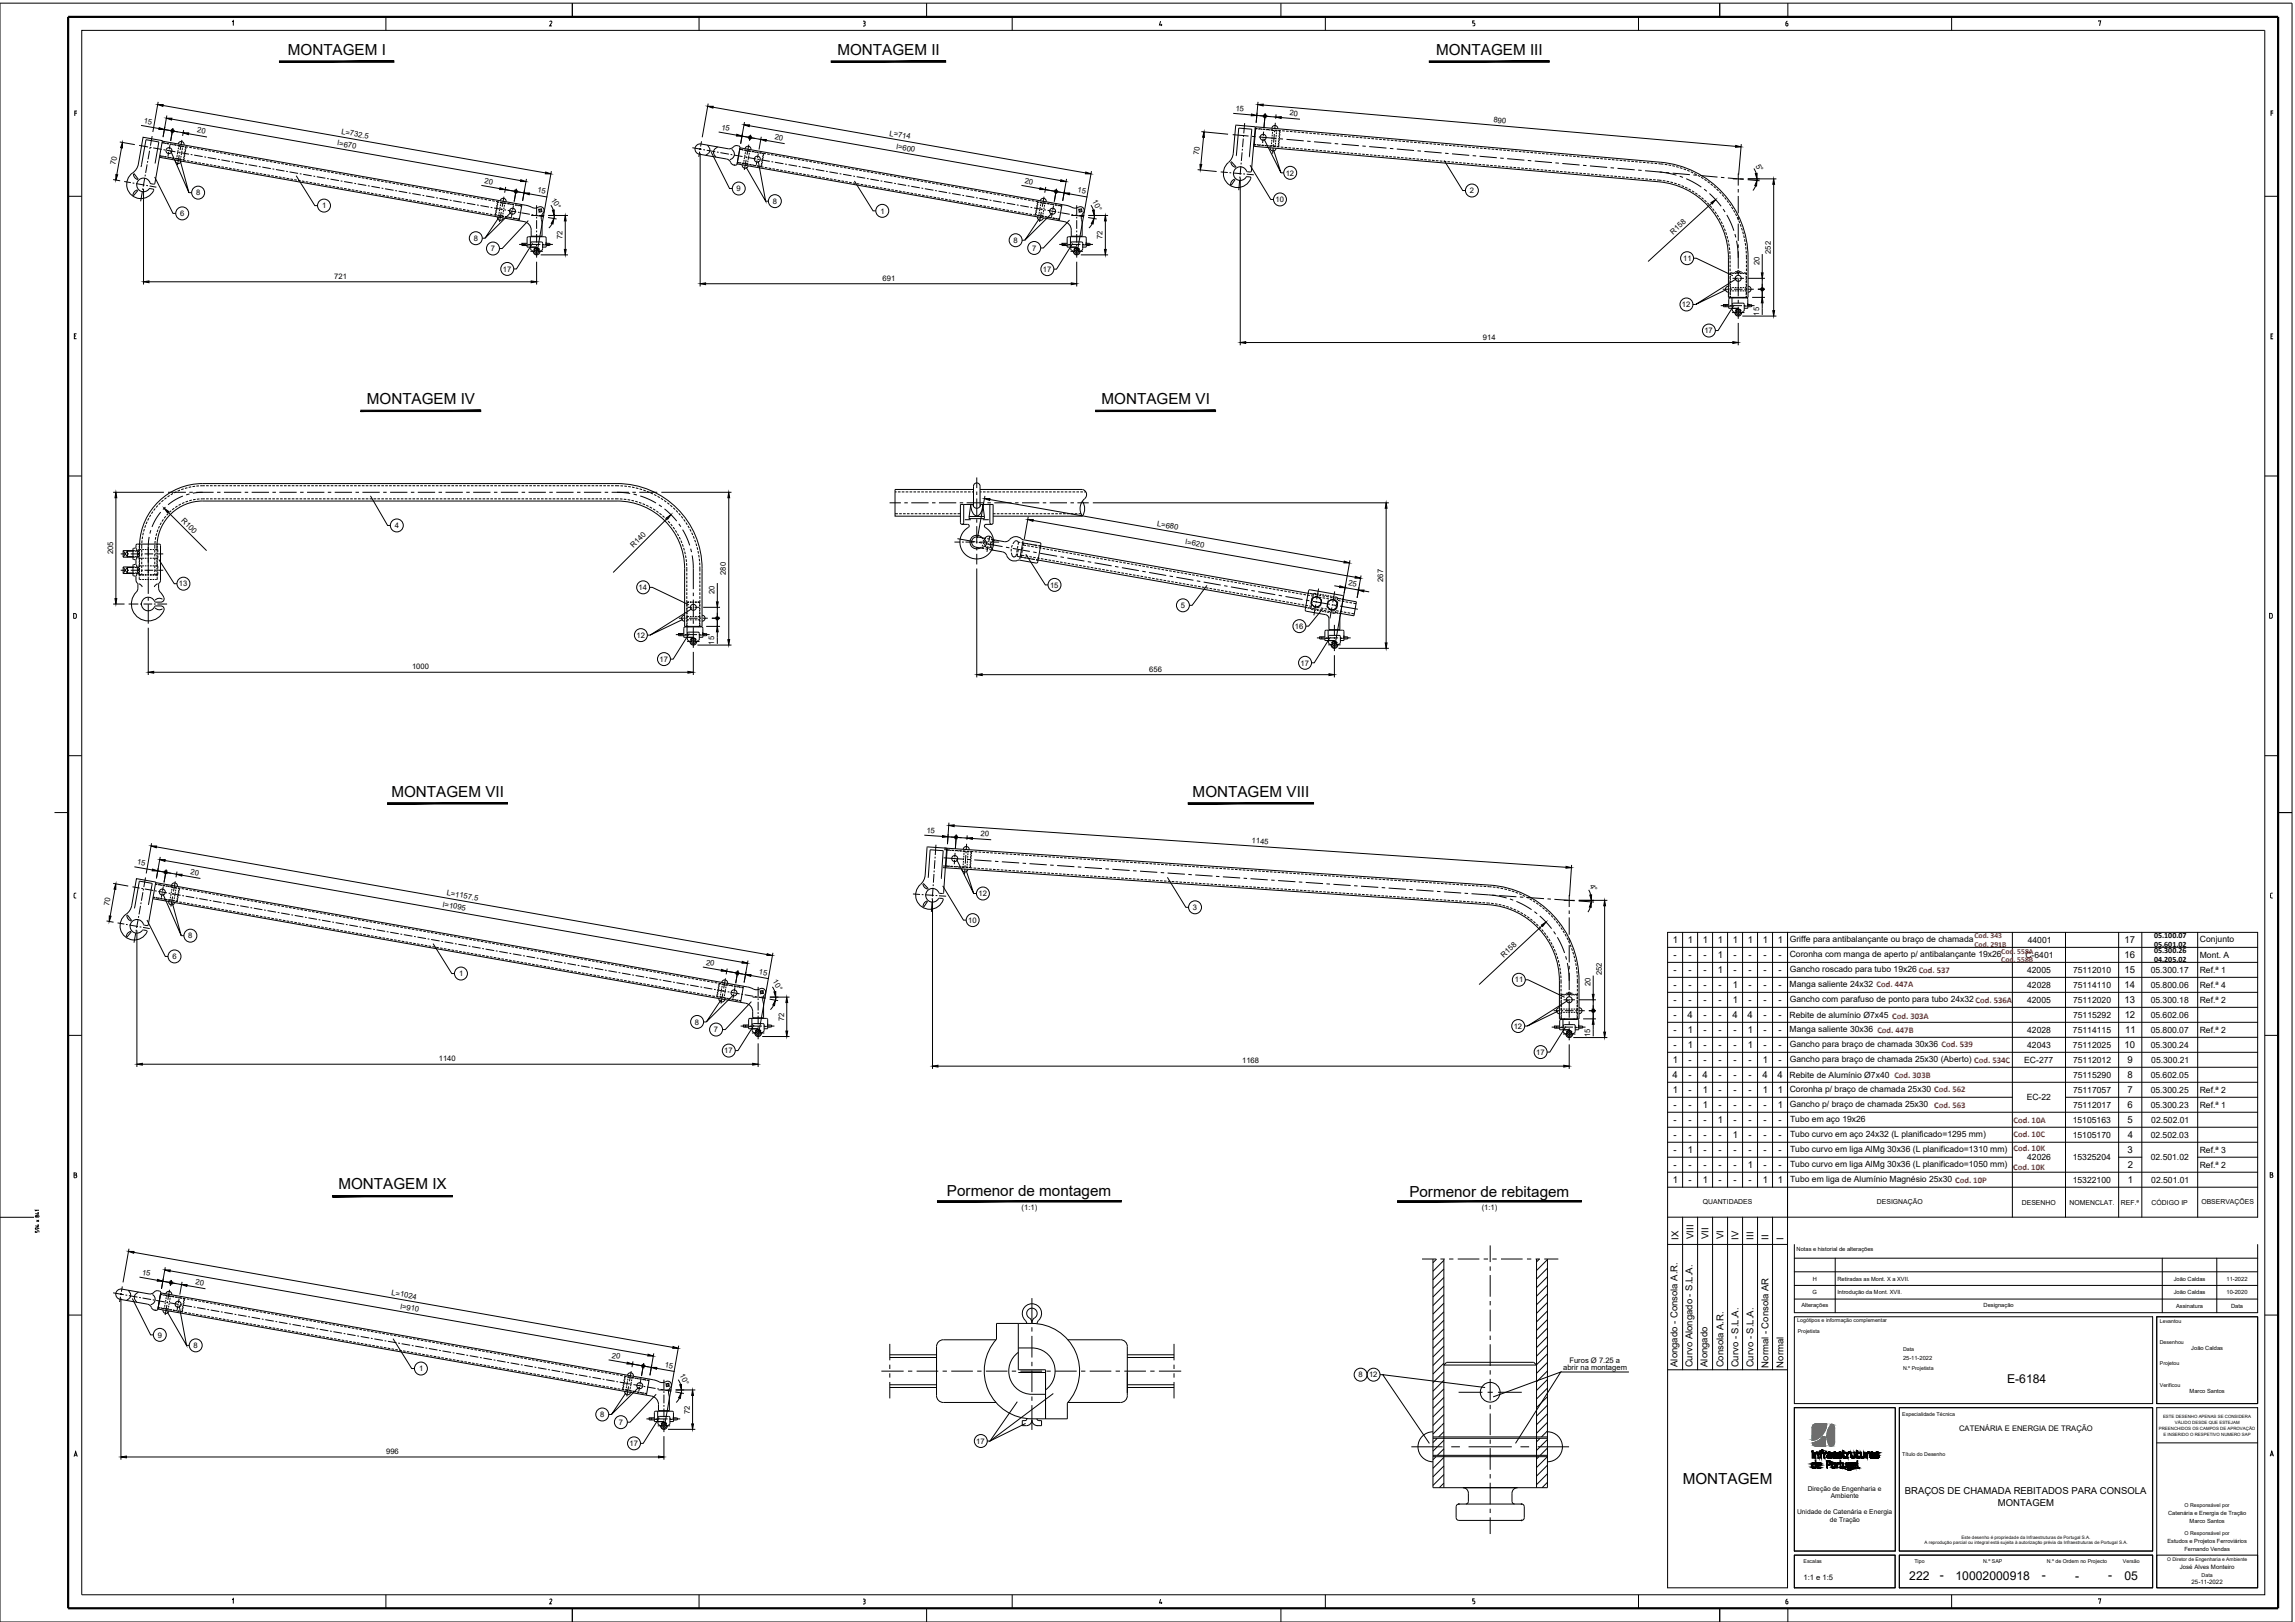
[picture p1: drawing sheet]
<svg xmlns="http://www.w3.org/2000/svg" width="842mm" height="595mm" viewBox="0 0 842 595" stroke-linecap="round" stroke-linejoin="round" font-family="sans-serif">
<defs><g id="words">
<g font-size="5.6">
<text x="105.6" y="20.1">MONTAGEM I</text>
<text x="307.3" y="20.1">MONTAGEM II</text>
<text x="526.9" y="20.1">MONTAGEM III</text>
<text x="134.6" y="148.3">MONTAGEM IV</text>
<text x="404.2" y="148.3">MONTAGEM VI</text>
<text x="143.6" y="292.3">MONTAGEM VII</text>
<text x="437.6" y="292.3">MONTAGEM VIII</text>
<text x="124.2" y="436.4">MONTAGEM IX</text>
<text x="347.5" y="438.7">Pormenor de montagem</text>
<text x="517.1" y="439.1">Pormenor de rebitagem</text>
<text x="617.4" y="544.6">MONTAGEM</text>
</g>
<g font-size="4.5">
<text x="736.4" y="507.4">E-6184</text>
<text x="700.6" y="579.9">222</text>
<text x="711.7" y="579.4">-</text>
<text x="717.5" y="579.9">10002000918</text>
<text x="749.2" y="579.4">-</text>
<text x="761.4" y="579.9">-</text>
<text x="773.5" y="579.4">-</text>
<text x="779.5" y="579.9">05</text>
</g>
<g font-size="3.5">
<text x="613.8" y="346.1">1</text>
<text x="619.3" y="346.1">1</text>
<text x="624.8" y="346.1">1</text>
<text x="630.3" y="346.1">1</text>
<text x="635.8" y="346.1">1</text>
<text x="641.3" y="346.1">1</text>
<text x="646.8" y="346.1">1</text>
<text x="652.3" y="346.1">1</text>
<text x="779.6" y="346.1">17</text>
<text x="614" y="351.6">-</text>
<text x="619.5" y="351.6">-</text>
<text x="625" y="351.6">-</text>
<text x="630.3" y="351.6">1</text>
<text x="636" y="351.6">-</text>
<text x="641.5" y="351.6">-</text>
<text x="647" y="351.6">-</text>
<text x="652.5" y="351.6">-</text>
<text x="779.6" y="351.6">16</text>
<text x="614" y="357.1">-</text>
<text x="619.5" y="357.1">-</text>
<text x="625" y="357.1">-</text>
<text x="630.3" y="357.1">1</text>
<text x="636" y="357.1">-</text>
<text x="641.5" y="357.1">-</text>
<text x="647" y="357.1">-</text>
<text x="652.5" y="357.1">-</text>
<text x="779.6" y="357.1">15</text>
<text x="614" y="362.6">-</text>
<text x="619.5" y="362.6">-</text>
<text x="625" y="362.6">-</text>
<text x="630.5" y="362.6">-</text>
<text x="635.8" y="362.6">1</text>
<text x="641.5" y="362.6">-</text>
<text x="647" y="362.6">-</text>
<text x="652.5" y="362.6">-</text>
<text x="779.6" y="362.6">14</text>
<text x="614" y="368.1">-</text>
<text x="619.5" y="368.1">-</text>
<text x="625" y="368.1">-</text>
<text x="630.5" y="368.1">-</text>
<text x="635.8" y="368.1">1</text>
<text x="641.5" y="368.1">-</text>
<text x="647" y="368.1">-</text>
<text x="652.5" y="368.1">-</text>
<text x="779.6" y="368.1">13</text>
<text x="614" y="373.6">-</text>
<text x="619.2" y="373.6">4</text>
<text x="625" y="373.6">-</text>
<text x="630.5" y="373.6">-</text>
<text x="635.7" y="373.6">4</text>
<text x="641.2" y="373.6">4</text>
<text x="647" y="373.6">-</text>
<text x="652.5" y="373.6">-</text>
<text x="779.6" y="373.6">12</text>
<text x="614" y="379.1">-</text>
<text x="619.3" y="379.1">1</text>
<text x="625" y="379.1">-</text>
<text x="630.5" y="379.1">-</text>
<text x="636" y="379.1">-</text>
<text x="641.3" y="379.1">1</text>
<text x="647" y="379.1">-</text>
<text x="652.5" y="379.1">-</text>
<text x="779.8" y="379.1">11</text>
<text x="614" y="384.6">-</text>
<text x="619.3" y="384.6">1</text>
<text x="625" y="384.6">-</text>
<text x="630.5" y="384.6">-</text>
<text x="636" y="384.6">-</text>
<text x="641.3" y="384.6">1</text>
<text x="647" y="384.6">-</text>
<text x="652.5" y="384.6">-</text>
<text x="779.6" y="384.6">10</text>
<text x="613.7" y="395.6">4</text>
<text x="613.8" y="390.1">1</text>
<text x="619.5" y="395.6">-</text>
<text x="619.5" y="390.1">-</text>
<text x="624.7" y="395.6">4</text>
<text x="625" y="390.1">-</text>
<text x="630.5" y="395.6">-</text>
<text x="630.5" y="390.1">-</text>
<text x="636" y="395.6">-</text>
<text x="636" y="390.1">-</text>
<text x="641.5" y="395.6">-</text>
<text x="641.5" y="390.1">-</text>
<text x="646.7" y="395.6">4</text>
<text x="646.8" y="390.1">1</text>
<text x="652.2" y="395.6">4</text>
<text x="652.5" y="390.1">-</text>
<text x="780.7" y="395.6">8</text>
<text x="780.7" y="390.1">9</text>
<text x="613.8" y="401.1">1</text>
<text x="619.5" y="401.1">-</text>
<text x="624.8" y="401.1">1</text>
<text x="630.5" y="401.1">-</text>
<text x="636" y="401.1">-</text>
<text x="641.5" y="401.1">-</text>
<text x="646.8" y="401.1">1</text>
<text x="652.3" y="401.1">1</text>
<text x="780.6" y="401.1">7</text>
<text x="614" y="406.6">-</text>
<text x="619.5" y="406.6">-</text>
<text x="624.8" y="406.6">1</text>
<text x="630.5" y="406.6">-</text>
<text x="636" y="406.6">-</text>
<text x="641.5" y="406.6">-</text>
<text x="647" y="406.6">-</text>
<text x="652.3" y="406.6">1</text>
<text x="780.7" y="406.6">6</text>
<text x="614" y="412.1">-</text>
<text x="619.5" y="412.1">-</text>
<text x="625" y="412.1">-</text>
<text x="630.3" y="412.1">1</text>
<text x="636" y="412.1">-</text>
<text x="641.5" y="412.1">-</text>
<text x="647" y="412.1">-</text>
<text x="652.5" y="412.1">-</text>
<text x="780.7" y="412.1">5</text>
<text x="614" y="417.6">-</text>
<text x="619.5" y="417.6">-</text>
<text x="625" y="417.6">-</text>
<text x="630.5" y="417.6">-</text>
<text x="635.8" y="417.6">1</text>
<text x="641.5" y="417.6">-</text>
<text x="647" y="417.6">-</text>
<text x="652.5" y="417.6">-</text>
<text x="780.7" y="417.6">4</text>
<text x="614" y="423.1">-</text>
<text x="619.3" y="423.1">1</text>
<text x="625" y="423.1">-</text>
<text x="630.5" y="423.1">-</text>
<text x="636" y="423.1">-</text>
<text x="641.5" y="423.1">-</text>
<text x="647" y="423.1">-</text>
<text x="652.5" y="423.1">-</text>
<text x="780.7" y="423.1">3</text>
<text x="614" y="428.6">-</text>
<text x="619.5" y="428.6">-</text>
<text x="625" y="428.6">-</text>
<text x="630.5" y="428.6">-</text>
<text x="636" y="428.6">-</text>
<text x="641.3" y="428.6">1</text>
<text x="647" y="428.6">-</text>
<text x="652.5" y="428.6">-</text>
<text x="780.7" y="428.6">2</text>
<text x="613.8" y="434.1">1</text>
<text x="619.5" y="434.1">-</text>
<text x="624.8" y="434.1">1</text>
<text x="630.5" y="434.1">-</text>
<text x="636" y="434.1">-</text>
<text x="641.5" y="434.1">-</text>
<text x="646.8" y="434.1">1</text>
<text x="652.3" y="434.1">1</text>
<text x="780.8" y="434.1">1</text>
<text x="615.9" y="454.9" transform="rotate(-90 615.9 454.9)">IX</text>
<text x="621.4" y="454.6" transform="rotate(-90 621.4 454.6)">VIII</text>
<text x="626.9" y="454.6" transform="rotate(-90 626.9 454.6)">VII</text>
<text x="632.4" y="454.6" transform="rotate(-90 632.4 454.6)">VI</text>
<text x="637.9" y="454.9" transform="rotate(-90 637.9 454.9)">IV</text>
<text x="643.4" y="454.9" transform="rotate(-90 643.4 454.9)">III</text>
<text x="648.9" y="454.9" transform="rotate(-90 648.9 454.9)">II</text>
<text x="654.4" y="454.9" transform="rotate(-90 654.4 454.9)">I</text>
<text x="615.5" y="501.5" transform="rotate(-90 615.5 501.5)">Alongado - Consola A.R.</text>
<text x="621" y="501.7" transform="rotate(-90 621 501.7)">Curvo Alongado - S.L.A.</text>
<text x="626.5" y="501.5" transform="rotate(-90 626.5 501.5)">Alongado</text>
<text x="632.4" y="501.7" transform="rotate(-90 632.4 501.7)">Consola A.R.</text>
<text x="637.9" y="501.7" transform="rotate(-90 637.9 501.7)">Curvo - S.L.A.</text>
<text x="643.4" y="501.7" transform="rotate(-90 643.4 501.7)">Curvo - S.L.A.</text>
<text x="648.9" y="501.8" transform="rotate(-90 648.9 501.8)">Normal - Consola AR</text>
<text x="654.4" y="501.8" transform="rotate(-90 654.4 501.8)">Normal</text>
<text x="698.9" y="548.3">BRAÇOS DE CHAMADA REBITADOS PARA CONSOLA</text>
<text x="733.1" y="552.5">MONTAGEM</text>
</g>
<g font-size="3.2" fill="#f70202">
<text x="738.8" y="412.2">Cod. 10A</text>
<text x="738.8" y="417.3">Cod. 10C</text>
<text x="738.8" y="422.4">Cod. 10K</text>
<text x="738.6" y="429.2">Cod. 10K</text>
</g>
<g font-size="3.1">
<text x="656.7" y="345.7">Griffe para antibalançante ou braço de chamada</text>
<text x="744" y="346">44001</text>
<text x="807.2" y="345.7">Conjunto</text>
<text x="656.7" y="351.2">Coronha com manga de aperto p/ antibalançante 19x26</text>
<text x="743.2" y="351.5">C-6401</text>
<text x="807.1" y="351.5">Mont. A</text>
<text x="656.7" y="356.7">Gancho roscado para tubo 19x26 Cod. 537</text>
<text x="743.8" y="357">42005</text>
<text x="760.6" y="357">75112010</text>
<text x="789.1" y="357">05.300.17</text>
<text x="807.1" y="357">Ref.ª 1</text>
<text x="656.6" y="362.2">Manga saliente 24x32 Cod. 447A</text>
<text x="743.8" y="362.5">42028</text>
<text x="760.6" y="362.5">75114110</text>
<text x="789.1" y="362.5">05.800.06</text>
<text x="807.1" y="362.5">Ref.ª 4</text>
<text x="656.7" y="367.7">Gancho com parafuso de ponto para tubo 24x32 Cod. 536A</text>
<text x="743.8" y="368">42005</text>
<text x="760.6" y="368">75112020</text>
<text x="789.1" y="368">05.300.18</text>
<text x="807.1" y="368">Ref.ª 2</text>
<text x="656.6" y="373.5">Rebite de alumínio Ø7x45 Cod. 303A</text>
<text x="760.6" y="373.5">75115292</text>
<text x="789.1" y="373.5">05.602.06</text>
<text x="656.6" y="378.7">Manga saliente 30x36 Cod. 447B</text>
<text x="743.8" y="379">42028</text>
<text x="760.6" y="379">75114115</text>
<text x="789.1" y="379">05.800.07</text>
<text x="807.1" y="379">Ref.ª 2</text>
<text x="656.7" y="389.7">Gancho para braço de chamada 25x30 (Aberto) Cod. 534C</text>
<text x="656.7" y="384.2">Gancho para braço de chamada 30x36 Cod. 539</text>
<text x="742.7" y="390">EC-277</text>
<text x="743.8" y="384.5">42043</text>
<text x="760.6" y="384.5">75112025</text>
<text x="760.6" y="390">75112012</text>
<text x="789.1" y="384.5">05.300.24</text>
<text x="789.4" y="390">05.300.21</text>
<text x="656.6" y="395.5">Rebite de Alumínio Ø7x40 Cod. 303B</text>
<text x="760.6" y="395.5">75115290</text>
<text x="789.1" y="395.5">05.602.05</text>
<text x="656.7" y="400.7">Coronha p/ braço de chamada 25x30 Cod. 562</text>
<text x="760.6" y="401">75117057</text>
<text x="789.1" y="401">05.300.25</text>
<text x="807.1" y="401">Ref.ª 2</text>
<text x="656.7" y="406.2">Gancho p/ braço de chamada 25x30 Cod. 563</text>
<text x="743.6" y="403.7">EC-22</text>
<text x="760.6" y="406.5">75112017</text>
<text x="789.1" y="406.5">05.300.23</text>
<text x="807.1" y="406.5">Ref.ª 1</text>
<text x="656.8" y="411.7">Tubo em aço 19x26</text>
<text x="760.5" y="412">15105163</text>
<text x="789.4" y="412">02.502.01</text>
<text x="656.8" y="417.2">Tubo curvo em aço 24x32 (L planificado=1295 mm)</text>
<text x="760.5" y="417.5">15105170</text>
<text x="789.1" y="417.5">02.502.03</text>
<text x="656.8" y="422.7">Tubo curvo em liga AlMg 30x36 (L planificado=1310 mm)</text>
<text x="743.8" y="425.7">42026</text>
<text x="760.5" y="425.7">15325204</text>
<text x="789.2" y="425.7">02.501.02</text>
<text x="807.1" y="423">Ref.ª 3</text>
<text x="656.8" y="428.2">Tubo curvo em liga AlMg 30x36 (L planificado=1050 mm)</text>
<text x="807.1" y="428.5">Ref.ª 2</text>
<text x="656.8" y="433.7">Tubo em liga de Alumínio Magnésio 25x30 Cod. 10P</text>
<text x="760.5" y="434">15322100</text>
<text x="789.4" y="434">02.501.01</text>
</g>
<g font-size="2.9" fill="#030303">
<text x="790.4" y="344">05.100.07</text>
<text x="790.4" y="347.3">05.601.02</text>
<text x="790.4" y="349.7">05.300.26</text>
<text x="790.4" y="353">04.205.02</text>
</g>
<g font-size="2.8">
<text x="453.3" y="40.6" transform="rotate(5 453.3 40.6)">15</text>
<text x="52.6" y="45.1" transform="rotate(10 52.6 45.1)">15</text>
<text x="264.6" y="47.5" transform="rotate(10 264.6 47.5)">15</text>
<text x="473.1" y="42.4" transform="rotate(5 473.1 42.4)">20</text>
<text x="547.9" y="44.9" transform="rotate(5 547.9 44.9)">890</text>
<text x="72.2" y="48.6" transform="rotate(10 72.2 48.6)">20</text>
<text x="123.8" y="53.4" transform="rotate(10 123.8 53.4)">l=670</text>
<text x="125.1" y="49.2" transform="rotate(10 125.1 49.2)">L=732.5</text>
<text x="284.2" y="51" transform="rotate(10 284.2 51)">20</text>
<text x="326.3" y="49.7" transform="rotate(10 326.3 49.7)">L=714</text>
<text x="328.8" y="54.6" transform="rotate(10 328.8 54.6)">l=600</text>
<text x="439.9" y="56.8" transform="rotate(-84 439.9 56.8)">70</text>
<text x="42.4" y="60.5" transform="rotate(-80 42.4 60.5)">70</text>
<text x="471.8" y="64.4">12</text>
<text x="644.2" y="60.8" transform="rotate(62 644.2 60.8)">5°</text>
<text x="71.9" y="71.7">8</text>
<text x="177.7" y="67.2" transform="rotate(10 177.7 67.2)">20</text>
<text x="197.1" y="70.6" transform="rotate(10 197.1 70.6)">15</text>
<text x="270.3" y="70.2">9</text>
<text x="375.9" y="67.2" transform="rotate(10 375.9 67.2)">20</text>
<text x="395.2" y="70.6" transform="rotate(10 395.2 70.6)">15</text>
<text x="539.3" y="70.9">2</text>
<text x="118.2" y="76.4">1</text>
<text x="202.1" y="73.3" transform="rotate(59 202.1 73.3)">10°</text>
<text x="283.5" y="74.8">8</text>
<text x="400.8" y="73.8" transform="rotate(63 400.8 73.8)">10°</text>
<text x="468" y="74.2">10</text>
<text x="66.1" y="79.3">6</text>
<text x="323" y="78.4">1</text>
<text x="173.8" y="88.4">8</text>
<text x="206.4" y="87.8" transform="rotate(-90 206.4 87.8)">72</text>
<text x="371.9" y="89.2">8</text>
<text x="404.6" y="87.8" transform="rotate(-90 404.6 87.8)">72</text>
<text x="613.9" y="86.1" transform="rotate(-42 613.9 86.1)">R158</text>
<text x="180.1" y="92.2">7</text>
<text x="378.7" y="92">7</text>
<text x="617.6" y="95.7">11</text>
<text x="649.8" y="93.1" transform="rotate(-90 649.8 93.1)">252</text>
<text x="184.5" y="99.7">17</text>
<text x="382.6" y="99.8">17</text>
<text x="645.6" y="97.2" transform="rotate(-90 645.6 97.2)">20</text>
<text x="122.6" y="102.4">721</text>
<text x="323.8" y="103.1">691</text>
<text x="617.2" y="112.7">12</text>
<text x="645.4" y="115.8" transform="rotate(-90 645.4 115.8)">15</text>
<text x="544.1" y="124.6">914</text>
<text x="625.4" y="122.3">17</text>
<text x="66.4" y="191.1" transform="rotate(45 66.4 191.1)">R100</text>
<text x="144.9" y="193.8">4</text>
<text x="424.5" y="193" transform="rotate(10 424.5 193)">L=680</text>
<text x="41.5" y="203.4" transform="rotate(-90 41.5 203.4)">205</text>
<text x="232.5" y="201.1" transform="rotate(-45 232.5 201.1)">R140</text>
<text x="434.9" y="199.8" transform="rotate(10 434.9 199.8)">l=620</text>
<text x="65.7" y="215.2">13</text>
<text x="266.4" y="211" transform="rotate(-90 266.4 211)">280</text>
<text x="385.3" y="215.6">15</text>
<text x="494.7" y="214.8" transform="rotate(10 494.7 214.8)">25</text>
<text x="507.6" y="213.5" transform="rotate(-90 507.6 213.5)">267</text>
<text x="234.3" y="216.5">14</text>
<text x="262.2" y="217.9" transform="rotate(-90 262.2 217.9)">20</text>
<text x="433.3" y="223.1">5</text>
<text x="475.1" y="230.8">16</text>
<text x="233.5" y="234">12</text>
<text x="262" y="236.5" transform="rotate(-90 262 236.5)">15</text>
<text x="151.2" y="245.6">1000</text>
<text x="242" y="242.8">17</text>
<text x="477.2" y="244.2">17</text>
<text x="421.7" y="246.5">656</text>
<text x="339.9" y="305.5" transform="rotate(4 339.9 305.5)">15</text>
<text x="359.8" y="306.8" transform="rotate(4 359.8 306.8)">20</text>
<text x="459.2" y="309.3" transform="rotate(4 459.2 309.3)">1145</text>
<text x="50.2" y="317.1" transform="rotate(10 50.2 317.1)">15</text>
<text x="69.8" y="320.6" transform="rotate(10 69.8 320.6)">20</text>
<text x="163.8" y="328.4" transform="rotate(10 163.8 328.4)">L=1157.5</text>
<text x="359" y="328.8">12</text>
<text x="583.2" y="324.9" transform="rotate(62 583.2 324.9)">4°</text>
<text x="40" y="332.6" transform="rotate(-80 40 332.6)">70</text>
<text x="162.4" y="332.6" transform="rotate(10 162.4 332.6)">l=1095</text>
<text x="437.7" y="333.9">3</text>
<text x="355.3" y="338.6">10</text>
<text x="69.1" y="344.3">8</text>
<text x="63.3" y="351.9">6</text>
<text x="259" y="354" transform="rotate(10 259 354)">20</text>
<text x="551.8" y="351.3" transform="rotate(-43 551.8 351.3)">R158</text>
<text x="168.5" y="358.2">1</text>
<text x="278.4" y="357.4" transform="rotate(10 278.4 357.4)">15</text>
<text x="587.7" y="357.8" transform="rotate(-90 587.7 357.8)">252</text>
<text x="283.4" y="360.1" transform="rotate(58 283.4 360.1)">10°</text>
<text x="555.8" y="360.5">11</text>
<text x="583.5" y="361.9" transform="rotate(-90 583.5 361.9)">20</text>
<text x="255" y="376">8</text>
<text x="287.7" y="374.6" transform="rotate(-90 287.7 374.6)">72</text>
<text x="555.4" y="377.5">12</text>
<text x="262" y="378.8">7</text>
<text x="583.4" y="380.5" transform="rotate(-90 583.4 380.5)">15</text>
<text x="161" y="389.4">1140</text>
<text x="265.8" y="386.5">17</text>
<text x="563.6" y="387">17</text>
<text x="455.8" y="390.1">1168</text>
<text x="374.9" y="444.1">(1:1)</text>
<text x="543.7" y="444.1">(1:1)</text>
<text x="52" y="467.7" transform="rotate(10 52 467.7)">15</text>
<text x="71.6" y="471.2" transform="rotate(10 71.6 471.2)">20</text>
<text x="143.5" y="475.1" transform="rotate(10 143.5 475.1)">L=1024</text>
<text x="146.8" y="480.1" transform="rotate(10 146.8 480.1)">l=910</text>
<text x="57.9" y="490.8">9</text>
<text x="71" y="494.6">8</text>
<text x="153.8" y="503.1">1</text>
<text x="224.4" y="498.1" transform="rotate(10 224.4 498.1)">20</text>
<text x="243.8" y="501.5" transform="rotate(10 243.8 501.5)">15</text>
<text x="573.5" y="502.6">abrir na montagem</text>
<text x="575.8" y="500.1">Furos Ø 7.25 a</text>
<text x="249.3" y="504.7" transform="rotate(63 249.3 504.7)">10°</text>
<text x="498.5" y="505.4">8</text>
<text x="502.3" y="505.4">12</text>
<text x="220.2" y="520">8</text>
<text x="253.1" y="518.8" transform="rotate(-90 253.1 518.8)">72</text>
<text x="227" y="522.8">7</text>
<text x="718.9" y="525.1">CATENÁRIA E ENERGIA DE TRAÇÃO</text>
<text x="141.7" y="533.6">996</text>
<text x="231" y="530.6">17</text>
<text x="358.2" y="529.7">17</text>
<text x="661.7" y="579.9">1:1 e 1:5</text>
</g>
<g font-size="2.8" fill="#f70202">
<text x="724.5" y="344.1">Cod. 343</text>
<text x="724.5" y="347.3">Cod. 291B</text>
<text x="734.3" y="349.9">Cod. 558A</text>
<text x="734.3" y="353">Cod. 558B</text>
</g>
<g font-size="2.5">
<text x="624.8" y="441.9">QUANTIDADES</text>
<text x="688.7" y="441.9">DESIGNAÇÃO</text>
<text x="741.9" y="442">DESENHO</text>
<text x="759.4" y="442">NOMENCLAT.</text>
<text x="778.2" y="442">REF.ª</text>
<text x="789.5" y="442.2">CÓDIGO IP</text>
<text x="807.7" y="441.9">OBSERVAÇÕES</text>
</g>
<g font-size="2.4">
<text x="663.3" y="546.9">Direção de Engenharia e</text>
<text x="671.8" y="549.8">Ambiente</text>
<text x="659.4" y="555.7">Unidade de Catenária e Energia</text>
<text x="671.4" y="558.6">de Tração</text>
</g>
<g font-size="2.2">
<text x="799.8" y="575.6">José Alves Monteiro</text>
<text x="804.1" y="581.2">25-11-2022</text>
</g>
<g font-size="2.1">
<text x="659.2" y="459.1">Notas e historial de alterações</text>
<text x="665.1" y="469.9">H</text>
<text x="674.2" y="469.9">Retiradas as Mont. X a XVII.</text>
<text x="797.6" y="469.9">João Caldas</text>
<text x="817" y="469.9">11-2022</text>
<text x="661" y="479.7">Alterações</text>
<text x="665.1" y="474.9">G</text>
<text x="674.2" y="474.7">Introdução da Mont. XVII.</text>
<text x="727.8" y="479.7">Designação</text>
<text x="797.6" y="474.9">João Caldas</text>
<text x="798.5" y="479.9">Assinatura</text>
<text x="817" y="474.9">10-2020</text>
<text x="818.6" y="479.9">Data</text>
<text x="804" y="495.4">João Caldas</text>
<text x="698.3" y="499.1">25-11-2022</text>
<text x="803.4" y="511">Marco Santos</text>
<text x="795.5" y="555.7">Catenária e Energia de Tração</text>
<text x="803.4" y="558.8">Marco Santos</text>
<text x="795.2" y="566">Estudos e Projetos Ferroviários</text>
<text x="801.5" y="569.1">Fernando Vendas</text>
</g>
<g font-size="1.9">
<text x="659.5" y="485.2">Logótipos e informação complementar</text>
<text x="792.5" y="485.4">Levantou</text>
<text x="659.6" y="489.1">Projetista</text>
<text x="698.3" y="495.9">Data</text>
<text x="792.5" y="493.2">Desenhou</text>
<text x="698.3" y="502.8">N.º Projetista</text>
<text x="792.5" y="501">Projetou</text>
<text x="792.5" y="508.8">Verificou</text>
<text x="698" y="519.4">Especialidade Técnica</text>
<text x="698" y="534.4">Título do Desenho</text>
<text x="801.6" y="552.8">O Responsável por</text>
<text x="801.6" y="563.1">O Responsável por</text>
<text x="661.7" y="573.4">Escalas</text>
<text x="702.4" y="573.4">Tipo</text>
<text x="727.7" y="573.5">N.º SAP</text>
<text x="751" y="573.4">N.º de Ordem no Projecto</text>
<text x="778.9" y="573.4">Versão</text>
<text x="807.8" y="578.6">Data</text>
</g>
<text font-size="1.8" x="795.2" y="572.9">O Diretor de Engenharia e Ambiente</text>
<g font-size="1.7">
<text x="706.2" y="566.5">A reprodução parcial ou integral está sujeita à autorização prévia da Infraestruturas de Portugal S.A.</text>
<text x="719.7" y="564.5">Este desenho é propriedade da Infraestruturas de Portugal S.A.</text>
</g>
<g font-size="1.6">
<text x="793.7" y="520.4">ESTE DESENHO APENAS SE CONSIDERA</text>
<text x="792.1" y="524.8">PREENCHIDOS OS CAMPOS DE APROVAÇÃO</text>
<text x="793.8" y="526.7">E INSERIDO O RESPETIVO NUMERO SAP</text>
<text x="798" y="522.6">VÁLIDO DESDE QUE ESTEJAM</text>
</g>
</g></defs>
<!-- layer: _CAT-LINHAS INVISIVEIS -->
<g fill="none" stroke="#000" stroke-width=".37">
<path d="M58.6 57.1l.6 .1M58.7 57.2l1 .2M59.4 52.4l.6 .1M59.5 57.3l.6 .1M59.6 52.3l.9 .2M60.1 57.5l1 .2M60.3 52.5l.7 .2M60.5 57.4l.6 .2M61 52.6l.9 .1M61.3 52.7l.6 .1M61.4 57.6l.6 .1M61.5 57.7l1 .2"/>
<path d="M62.2 52.9l.7 .1M62.3 57.8l.7 .1M62.4 52.8l.9 .2M62.9 58l1 .1M63.2 53l.6 .2M63.3 57.9l.6 .2M63.8 53.1l.9 .1M64.1 53.2l.6 .1M64.2 58.1l.6 .1M64.3 58.2l1 .2M64.9 57.9l-.1 .3M65 56.9l-.1 .7"/>
<path d="M65 53.4l.6 .1M65.2 56l-.1 .6M65.2 53.3l1 .2M65.4 55.1l-.2 .6M65.4 58.2h-.6M65.5 54.1l-.1 .7M65.7 58.3l.5 .2M65.8 58.5l.9 .1M66.2 53.7l-.6-.2v.3M66.2 58.5h.4M66.3 58.1l-.1 .4M66.5 57.2l-.2 .6"/>
<path d="M66.6 56.3l-.1 .6M66.6 53.6l1 .1M66.8 55.3l-.1 .6M66.9 54.4l-.1 .6M67.1 53.7h-.6M67.1 53.7l.3 .1M67.1 53.7l-.1 .4M67.2 58.7l.9 .2M67.3 58.3v.3M67.5 57.4l-.1 .6M67.6 57.9l-.1 .6-.6 .1M67.7 56.4l-.1 .7"/>
<path d="M67.7 53.9h.4M67.8 56.9l-.1 .7M67.8 55.5l-.1 .6M68 56l-.2 .6M68 54.6l-.1 .6M68 53.8l1 .2M68.1 53.9l.1 .9M68.1 55.1l-.1 .6M68.1 53.9v.4M68.6 59l.9 .1M69.4 54.1l1 .1M70 59.2l.9 .2"/>
<path d="M70.8 54.3l1 .2M71.4 59.5l.9 .1M72.3 54.6l.9 .1M72.8 59.7l.9 .2M73.7 54.8l.9 .2M74.2 60l.9 .1M75.1 55l.9 .2M76.5 55.3l.9 .2M77.9 55.5l.9 .2M79.3 55.8l.9 .2M80.7 56l.9 .2M82.1 56.3l.9 .2"/>
<path d="M83.5 56.5l.9 .2M84.9 56.8l1 .1M86.3 57l1 .2M87.7 57.3l1 .1M89.1 57.5l1 .2M90.5 57.8l1 .1M91.9 58l1 .2M93.4 58.3l.9 .1M94.8 58.5l.9 .2M96.2 58.8l.9 .1M97.6 59l.9 .2M99 59.3l.9 .1"/>
<path d="M100.4 59.5l.9 .2M101.8 59.8l.9 .1M270.5 59.7l1.2 .2M270.6 59.5l.5 .1M271.4 59.7l.6 .1M271.4 54.8l.5 .1M271.4 54.7l1.2 .2M272.2 59.9l.9 .2M272.2 55l.6 .1M272.3 59.9h.5M272.9 59.6l-.1 .3M273 58.7l-.1 .6"/>
<path d="M273 55l1 .2M273.1 55.1l.5 .1M273.2 57.7l-.1 .7M273.4 56.8l-.1 .6M273.4 59.9h-.6M273.5 55.9l-.1 .6M273.7 60l.5 .2M274.2 55.4l-.6-.2v.3M274.3 59.9l-.1 .3M274.5 55.3l.9 .1M274.5 58.9l-.2 .7M274.6 58l-.1 .6"/>
<path d="M274.8 57l-.1 .7M275 56.1l-.2 .6M275.1 55.5h-.6M275.1 55.5l.4 .1M275.1 55.5l-.1 .3M275.8 55.6l.7 .1M275.9 55.5l.9 .2M276.8 55.8l.6 .1M277.3 55.8l.9 .1M277.7 55.9l.6 .1M278.7 56.1l.6 .1M278.7 56l.9 .2"/>
<path d="M279.5 59.8l-.2 .6M279.6 56.3h.5M279.6 58.9l-.1 .6M279.7 59.4l-.1 .6M279.8 57.9l-.1 .7M279.9 58.4l-.1 .7M280 57l-.2 .6M280.1 56.3v.9M280.1 57.5l-.1 .6M280.1 56.3l-.1 .4M280.1 56.3l.9 .1M281.5 56.5l.9 .2"/>
<path d="M282.9 56.8l.9 .1M284.3 57l.9 .2M285.7 57.2l.9 .2M287.1 57.5l1 .2M288.5 57.7l1 .2M289.9 58l1 .2M291.3 58.2l1 .2M292.7 58.5l1 .1M294.2 58.7l.9 .2M295.6 59l.9 .1M297 59.2l.9 .2M298.4 59.5l.9 .1"/>
<path d="M299.8 59.7l.9 .2M301.2 60l.9 .1M460.2 53.1l.7 .1M460.2 53l.6 .1M460.7 47.2l.6 .1M460.7 47.1l.7 .1M461.1 53.1h.7M461.4 53.2l.9 .1M461.6 47.3l.7 .1M461.9 47.2l1 .1M462.1 53.2h.6M462.6 47.4h.6"/>
<path d="M462.8 53.3l1 .1M463 53.3h.7M463.3 47.4h1M463.5 47.5h.7M464 53.3l.6 .1M464.2 53.5h1M464.5 47.6h.6M464.8 47.5l.9 .1M464.9 53.4l.7 .1M465.4 47.6l.7 .1M465.7 53.6l.9 .1M465.9 53.5l.6 .1"/>
<path d="M466.2 47.6l.9 .1M466.4 47.7l.6 .1M466.5 53.2v.4M466.6 52.3l-.1 .6M466.7 51.3l-.1 .6M466.7 50.3v.7M466.8 49.4v.6M466.9 48.5v.6M467 53.5l-.5 .1M467.1 53.7l.9 .1M467.4 53.5l.5 .2M467.5 47.9l-.5-.1-.1 .3"/>
<path d="M467.6 47.7l1 .1M467.9 53.7h.4M467.9 53.3v.4M468 52.4v.6M468.1 51.4v.7M468.2 50.5l-.1 .6M468.3 49.5l-.1 .7M468.4 48.6l-.1 .6M468.4 47.9l-.6 .1M468.4 47.9h.4M468.4 47.9v.4M468.5 53.8l1 .1"/>
<path d="M469 53.4v.4M469 47.9h1M469.1 52.5l-.1 .6M469.1 48h.4M469.2 51.5l-.1 .7M469.3 53l-.1 .6-.6 .1M469.3 50.6l-.1 .6M469.3 52v.6M469.3 49.6v.7M469.4 51.1v.6M469.4 48.7v.6M469.5 48l.1 .8"/>
<path d="M469.5 48v.4M469.5 50.1v.7M469.6 49.2l-.1 .6M469.9 54h1M470.5 48l.9 .1M471.3 54.1l1 .1M471.9 48.1l.9 .1M472.8 54.2l.9 .1M473.3 48.2l.9 .1M474.2 54.3l.9 .1M474.7 48.4h1M475.6 54.5h1"/>
<path d="M476.1 48.5l1 .1M477 54.6l1 .1M477.6 48.6l.9 .1M478.5 54.7l.9 .1M479 48.7l.9 .1M479.9 54.8l.9 .1M480.4 48.9h1M481.3 55h1M481.8 49l1 .1M482.7 55.1l1 .1M483.3 49.1l.9 .1M484.2 55.2l.9 .1"/>
<path d="M484.7 49.2l.9 .1M485.6 55.3l.9 .1M486.1 49.4h1M487 55.5h1M487.5 49.5l1 .1M488.4 55.6l1 .1M488.9 49.6l1 .1M489.8 55.7l1 .1M490.4 49.7l.9 .1M491.3 55.8l.9 .1M491.8 49.9h.9M492.7 56h.9"/>
<path d="M493.2 50l1 .1M494.1 56.1l1 .1M494.6 50.1l1 .1M495.5 56.2l1 .1M496.1 50.2l.9 .1M497 56.3l.9 .1M497.5 50.3l.9 .1M498.4 56.5h.9M498.9 50.5l1 .1M499.8 56.6l1 .1M500.3 50.6l1 .1M501.2 56.7l1 .1"/>
<path d="M501.8 50.7l.9 .1M502.7 56.8l.9 .1M503.2 50.8l.9 .1M504.1 57h.9M504.6 51l1 .1M505.5 57.1l1 .1M506 51.1l1 .1M506.9 57.2l1 .1M507.5 51.2l.9 .1M508.4 57.3l.9 .1M508.9 51.3l.9 .1M509.8 57.4l.9 .1"/>
<path d="M510.3 51.5l.9 .1M511.2 57.6l.9 .1M511.7 51.6l1 .1M512.6 57.7l1 .1M513.1 51.7l1 .1M514.1 57.8l.9 .1M514.6 51.8l.9 .1M515.5 57.9l.9 .1M516 52l.9 .1M516.9 58.1h.9M517.4 52.1l1 .1M518.3 58.2l1 .1"/>
<path d="M518.8 52.2l1 .1M519.7 58.3l1 .1M520.3 52.3l.9 .1M521.2 58.4l.9 .1M521.7 52.5h.9M522.6 58.6l.9 .1M523.1 52.6l1 .1M524 58.7l1 .1M524.5 52.7l1 .1M525.4 58.8l1 .1M526 52.8l.9 .1M526.9 58.9l.9 .1"/>
<path d="M527.4 53h.9M528.3 59.1l.9 .1M528.8 53.1l1 .1M529.7 59.2l1 .1M530.2 53.2l1 .1M531.1 59.3l1 .1M531.7 53.3l.9 .1M532.6 59.4l.9 .1M533.1 53.5h.9M534 59.6l.9 .1M534.5 53.6l.9 .1M535.4 59.7l1 .1"/>
<path d="M535.9 53.7l1 .1M536.8 59.8l1 .1M537.3 53.8l1 .1M538.2 59.9l1 .1M538.8 54h.9M540.2 54.1l.9 .1M541.6 54.2l1 .1M543 54.3l1 .1M544.5 54.5h.9M545.9 54.6l.9 .1M547.3 54.7l1 .1M548.7 54.8l1 .1"/>
<path d="M550.2 55h.9M551.6 55.1l.9 .1M553 55.2l1 .1M554.4 55.3l1 .1M555.8 55.5h1M557.3 55.6l.9 .1M558.7 55.7l.9 .1M560.1 55.8l1 .1M561.5 56h1M563 56.1l.9 .1M564.4 56.2l.9 .1M565.8 56.3l1 .1"/>
<path d="M567.2 56.5h1M568.7 56.6l.9 .1M570.1 56.7l.9 .1M571.5 56.8l1 .1M572.9 57h1M574.3 57.1l1 .1M575.8 57.2l.9 .1M577.2 57.3l.9 .1M578.6 57.4l1 .1M580 57.6l1 .1M581.5 57.7l.9 .1M582.9 57.8l.9 .1"/>
<path d="M584.3 57.9l1 .1M585.7 58.1h1M587.2 58.2l.9 .1M588.6 58.3l.9 .1M590 58.4l1 .1M591.4 58.6l1 .1M592.9 58.7l.9 .1M594.3 58.8l.9 .1M595.7 58.9l.9 .1M597.1 59.1l1 .1M598.6 59.2l.9 .1M600 59.3l.9 .1"/>
<path d="M601.4 59.4l.9 .1M602.8 59.6l1 .1M604.2 59.7l1 .1M605.7 59.8l.9 .1M607.1 59.9l.9 .1M75.6 60.2l.9 .2M77 60.5l1 .1M78.4 60.7l1 .2M79.8 61l1 .1M81.2 61.2l1 .2M82.6 61.5l1 .1M84.1 61.7l.9 .2"/>
<path d="M85.5 62l.9 .1M86.9 62.2l.9 .2M88.3 62.4l.9 .2M89.7 62.7l.9 .2M91.1 62.9l.9 .2M92.5 63.2l.9 .2M93.9 63.4l.9 .2M95.3 63.7l.9 .2M96.7 63.9l1 .2M98.1 64.2l1 .2M99.5 64.4l1 .2M100.9 64.7l1 .1"/>
<path d="M102.3 64.9l1 .2M103.2 60l1 .2M103.7 65.2l1 .1M104.6 60.3l1 .1M105.2 65.4l.9 .2M106 60.5l1 .2M106.6 65.7l.9 .1M107.4 60.8l1 .1M108 65.9l.9 .2M108.8 61l1 .2M109.4 66.2l.9 .1M110.2 61.2l1 .2"/>
<path d="M110.8 66.4l.9 .2M111.7 61.5l.9 .2M112.2 66.7l.9 .1M113.1 61.7l.9 .2M113.6 66.9l.9 .2M114.5 62l.9 .2M115 67.2l.9 .1M115.9 62.2l.9 .2M116.4 67.4l.9 .2M117.3 62.5l.9 .2M117.8 67.7l1 .1M118.7 62.7l.9 .2"/>
<path d="M119.2 67.9l1 .2M120.1 63l.9 .2M120.6 68.2l1 .1M121.5 63.2l.9 .2M122 68.4l1 .2M122.9 63.5l.9 .1M123.4 68.7l1 .1M124.3 63.7l1 .2M124.9 68.9l.9 .2M125.7 64l1 .1M126.3 69.1l.9 .2M127.1 64.2l1 .2"/>
<path d="M127.7 69.4l.9 .2M128.5 64.5l1 .1M129.1 69.6l.9 .2M129.9 64.7l1 .2M130.5 69.9l.9 .2M131.3 65l1 .1M131.9 70.1l.9 .2M132.8 65.2l.9 .2M133.3 70.4l.9 .2M134.2 65.5l.9 .1M134.7 70.6l.9 .2M135.6 65.7l.9 .2"/>
<path d="M136.1 70.9l.9 .1M137 66l.9 .1M137.5 71.1l1 .2M138.4 66.2l.9 .2M138.9 71.4l1 .1M139.8 66.5l.9 .1M140.3 71.6l1 .2M141.2 66.7l.9 .2M141.7 71.9l1 .1M142.6 67l.9 .1M143.2 72.1l.9 .2M144 67.2l.9 .2"/>
<path d="M144.6 72.4l.9 .1M145.4 67.5l1 .1M146 72.6l.9 .2M146.8 67.7l1 .2M147.4 72.9l.9 .1M148.2 67.9l1 .2M148.8 73.1l.9 .2M149.6 68.2l1 .2M150.2 73.4l.9 .1M151 68.4l1 .2M151.6 73.6l.9 .2M152.5 68.7l.9 .2"/>
<path d="M153 73.9l.9 .1M153.9 68.9l.9 .2M154.4 74.1l.9 .2M155.3 69.2l.9 .2M155.8 74.4l.9 .1M156.7 69.4l.9 .2M157.2 74.6l1 .2M158.1 69.7l.9 .2M158.6 74.9l1 .1M159.5 69.9l.9 .2M160 75.1l1 .2M160.9 70.2l.9 .1"/>
<path d="M161.4 75.3l1 .2M162.3 70.4l.9 .2M162.8 75.6l1 .2M163.7 70.7l1 .1M164.3 75.8l.9 .2M165.1 70.9l1 .2M165.7 76.1l.9 .2M166.5 71.2l1 .1M167.1 76.3l.9 .2M167.9 71.4l1 .2M168.5 76.6l.9 .2M169.3 71.7l1 .1"/>
<path d="M169.9 76.8l.9 .2M170.8 71.9l.9 .2M171.3 77.1l.9 .2M172.2 72.2l.9 .1M172.7 77.3l.9 .2M173.6 72.4l.9 .2M174.1 77.6l.9 .1M175 72.7l.9 .1M175.5 77.8l.9 .2M176.4 72.9l.9 .2M176.9 78.1l1 .1M177.8 73.2l.9 .1"/>
<path d="M178.3 78.3l1 .2M179.2 73.4l.9 .2M179.7 78.6l1 .1M180.6 73.7l.9 .1M181.1 78.8l1 .2M181.9 78l-.2 .6 .6 .3M182 78.5l-.1 .4M182 73.9l.9 .2M182 77.1l-.1 .6M182.1 77.6l-.1 .6M182.2 76.2l-.1 .6M182.3 76.6l-.1 .7"/>
<path d="M182.3 75.2l-.1 .6M182.5 75.7l-.1 .6M182.5 79.1l1 .1M182.6 79l.4 .1M182.6 74.8l-.1 .6M182.7 74.1v.4M183 78.7v.4M183.1 74.2l-.6 .1-.1 .6M183.2 77.8l-.1 .6M183.4 76.8l-.2 .7M183.4 74.2l1 .1M183.4 74.3h.4"/>
<path d="M183.5 75.9l-.1 .6M183.5 79l-.5 .1M183.7 75l-.1 .6M183.8 74.3l.5 .3M183.8 74.3l-.1 .3M183.9 79l.5 .3M183.9 79.3l1 .2M184.4 79.3l.6 .1M184.4 79v.3M184.6 78l-.1 .6M184.8 77.1l-.1 .6M184.8 74.4l1 .2"/>
<path d="M184.9 76.2l-.1 .6M185.1 75.2l-.1 .6M185.2 74.6h-.6M185.2 74.6l.6 .1M185.2 74.6v.3M185.3 79.5l.6 .1M185.4 79.6l.9 .1M186.1 74.7l.7 .1M186.2 74.6l1 .2M186.2 79.6l.7 .1M186.8 79.8l.9 .2M187.1 74.9l.6 .1"/>
<path d="M187.2 79.8l.6 .1M187.6 74.9l1 .2M188 75.1l.6 .1M188.1 80l.6 .1M188.9 75.2l.7 .1M189 75.1l1 .2M189.9 75.4l.6 .1M190.4 75.4l1 .2M190.8 75.6l.6 .1M273.6 60.2l.9 .1M274.2 60.2l.5 .1M275 60.4l.9 .2"/>
<path d="M275 60.3l.6 .1M275.9 60.5l.7 .1M276.4 60.7l.9 .1M276.9 60.7l.6 .1M277.8 60.9l.9 .2M277.8 60.8l.6 .1M279.2 61.2l1 .1M279.3 60.7l-.1 .4M279.6 60.3l-.1 .6-.7 .1M280.6 61.4l1 .2M282 61.7l1 .1M283.4 61.9l1 .2"/>
<path d="M284.8 62.2l1 .1M286.2 62.4l1 .2M287.7 62.7l.9 .1M289.1 62.9l.9 .2M290.5 63.2l.9 .1M291.9 63.4l.9 .2M293.3 63.7l.9 .1M294.7 63.9l.9 .2M296.1 64.1l.9 .2M297.5 64.4l.9 .2M298.9 64.6l.9 .2M300.3 64.9l1 .2"/>
<path d="M301.7 65.1l1 .2M302.6 60.2l.9 .2M303.1 65.4l1 .2M304 60.5l.9 .1M304.5 65.6l1 .2M305.4 60.7l.9 .2M306 65.9l.9 .2M306.8 61l1 .1M307.4 66.1l.9 .2M308.2 61.2l1 .2M308.8 66.4l.9 .2M309.6 61.5l1 .1"/>
<path d="M310.2 66.6l.9 .2M311 61.7l1 .2M311.6 66.9l.9 .1M312.4 62l1 .1M313 67.1l.9 .2M313.8 62.2l1 .2M314.4 67.4l.9 .1M315.3 62.5l.9 .1M315.8 67.6l.9 .2M316.7 62.7l.9 .2M317.2 67.9l.9 .1M318.1 63l.9 .1"/>
<path d="M318.6 68.1l1 .2M319.5 63.2l.9 .2M320 68.4l1 .1M320.9 63.5l.9 .1M321.4 68.6l1 .2M322.3 63.7l.9 .2M322.8 68.9l1 .1M323.7 63.9l.9 .2M324.2 69.1l1 .2M325.1 64.2l1 .2M325.6 69.4l1 .1M326.5 64.4l1 .2"/>
<path d="M327.1 69.6l.9 .2M327.9 64.7l1 .1M328.5 69.9l.9 .1M329.3 64.9l1 .2M329.9 70.1l.9 .2M330.7 65.2l1 .1M331.3 70.4l.9 .1M332.1 65.4l1 .2M332.7 70.6l.9 .2M333.6 65.7l.9 .1M334.1 70.8l.9 .2M335 65.9l.9 .2"/>
<path d="M335.5 71.1l.9 .2M336.4 66.2l.9 .1M336.9 71.3l.9 .2M337.8 66.4l.9 .2M338.3 71.6l.9 .2M339.2 66.7l.9 .1M339.7 71.8l1 .2M340.6 66.9l.9 .2M341.1 72.1l1 .2M342 67.2l.9 .1M342.5 72.3l1 .2M343.4 67.4l.9 .2"/>
<path d="M343.9 72.6l1 .2M344.8 67.7l.9 .1M345.3 72.8l1 .2M346.2 67.9l1 .2M346.8 73.1l.9 .2M347.6 68.2l1 .1M348.2 73.3l.9 .2M349 68.4l1 .2M349.6 73.6l.9 .1M350.4 68.7l1 .1M351 73.8l.9 .2M351.8 68.9l1 .2"/>
<path d="M352.4 74.1l.9 .1M353.3 69.2l.9 .1M353.8 74.3l.9 .2M354.7 69.4l.9 .2M355.2 74.6l.9 .1M356.1 69.7l.9 .1M356.6 74.8l.9 .2M357.5 69.9l.9 .2M358 75.1l.9 .1M358.9 70.1l.9 .2M359.4 75.3l1 .2M360.3 70.4l.9 .2"/>
<path d="M360.8 75.6l1 .1M361.7 70.6l.9 .2M362.2 75.8l1 .2M363.1 70.9l.9 .2M363.6 76.1l1 .1M364.5 71.1l.9 .2M365.1 76.3l.9 .2M365.9 71.4l1 .1M366.4 76.6l1 .1M367.3 71.6l1 .2M367.9 76.8l.9 .2M368.7 71.9l1 .1"/>
<path d="M369.3 77.1l.9 .1M370.1 72.1l1 .2M370.7 77.3l.9 .2M371.5 72.4l1 .1M372.1 77.5l.9 .2M372.9 72.6l1 .2M373.5 77.8l.9 .2M374.4 72.9l.9 .1M374.9 78l.9 .2M375.8 73.1l.9 .2M376.3 78.3l.9 .2M377.2 73.4l.9 .1"/>
<path d="M377.7 78.5l1 .2M378.6 73.6l.9 .2M379.1 78.8l1 .2M380 73.9l.9 .1M380 78l-.1 .6 .5 .3M380.1 78.5v.4M380.2 77.1l-.1 .6M380.3 77.6l-.1 .6M380.4 76.2l-.2 .6M380.5 76.6l-.1 .7M380.5 75.2l-.1 .6M380.5 79l1 .2"/>
<path d="M380.6 75.7l-.1 .6M380.8 79l.3 .1M380.8 74.8l-.1 .6M380.9 74.1v.4M381.2 78.7l-.1 .4M381.3 74.2l-.6 .1-.1 .6M381.4 77.8l-.2 .6M381.4 74.1l.9 .2M381.5 76.8l-.1 .7M381.6 74.3h.4M381.7 75.9l-.1 .6M381.7 79l-.6 .1"/>
<path d="M381.9 75l-.2 .6M381.9 79.3l1 .2M382 74.3l.5 .3M382 74.3l-.1 .3M382 79l.6 .3M382.6 79.3l.5 .1M382.6 79v.3M382.8 78l-.1 .6M382.8 74.4l.9 .1M382.9 77.1l-.1 .6M383.1 76.2l-.1 .6M383.3 75.2l-.1 .6"/>
<path d="M383.3 79.5l1 .2M383.4 74.6h-.6M383.4 74.6l.6 .1M383.4 74.6l-.1 .3M383.5 79.5l.6 .1M384.2 74.6l.9 .2M384.3 74.7l.6 .1M384.4 79.6l.6 .1M384.7 79.8l1 .2M385.2 74.9l.7 .1M385.3 79.8l.7 .1M385.6 74.9l1 .1"/>
<path d="M386.2 75.1l.6 .1M386.3 80l.6 .1M387 75.1l1 .2M387.1 75.2l.6 .1M388 75.4l.7 .1M388.4 75.4l1.2 .2M389 75.6l.6 .1M539.7 60.1h.9M541.1 60.2l.9 .1M542.5 60.3l1 .1M543.9 60.4l1 .1M545.4 60.6h.9"/>
<path d="M546.8 60.7l.9 .1M548.2 60.8l1 .1M549.6 60.9l1 .1M551.1 61.1h.9M552.5 61.2l.9 .1M553.9 61.3l1 .1M555.3 61.4l1 .1M556.7 61.6h1M558.2 61.7l.9 .1M559.6 61.8l.9 .1M561 61.9l1 .1M562.4 62.1h1"/>
<path d="M563.9 62.2l.9 .1M565.3 62.3l.9 .1M566.7 62.4l1 .1M568.1 62.6h1M569.6 62.7l.9 .1M571 62.8l.9 .1M572.4 62.9l1 .1M573.8 63l1 .1M575.3 63.2l.9 .1M576.7 63.3l.9 .1M578.1 63.4l.9 .1M579.5 63.5l1 .1"/>
<path d="M580.9 63.7l1 .1M582.4 63.8l.9 .1M583.8 63.9l.9 .1M585.2 64l1 .1M586.6 64.2l1 .1M588.1 64.3l.9 .1M589.5 64.4l.9 .1M590.9 64.5l1 .1M592.3 64.7l1 .1M593.8 64.8l.9 .1M595.2 64.9l.9 .1M596.6 65l1 .1"/>
<path d="M598 65.2h1M599.5 65.3l.9 .1M600.9 65.4l.9 .1M602.3 65.5l.9 .1M603.7 65.7h1M605.1 65.8l1 .1M606.6 65.9l.9 .1M608 66l1.7 .2M608.5 60.1l1.8 .1M610.1 66.3l1 .1M610.8 60.3l1 .1M611.5 66.5l1 .2"/>
<path d="M612.2 60.5l1 .2M612.9 66.8l1 .2M613.6 60.8l1 .2M614.3 67.2l.9 .3M615 61.1l.9 .3M615.7 67.6l.9 .3M616.4 61.5l.9 .3M617 68.1l.9 .4M617.7 62l.9 .3M618.3 68.7l.9 .4M619.1 62.5l.9 .3M619.6 69.3l.8 .5"/>
<path d="M620.4 63l.9 .5M620.8 70l.8 .5M621.7 63.7l.8 .4M622 70.8l.8 .5M623 64.3l.8 .5M623.2 71.6l.8 .6M624.2 65l.8 .5M624.3 72.5l.8 .6M625.4 65.8l.8 .6M625.4 73.4l.7 .7M626.5 74.4l.6 .7M626.6 66.6l.7 .6"/>
<path d="M627.4 75.5l.7 .7M627.7 67.5l.7 .6M628.4 76.5l.6 .8M628.8 68.4l.7 .6M629.2 77.7l.6 .7M629.9 69.4l.6 .6M630.1 78.8l.5 .8M630.9 70.4l.6 .6M631.9 71.4l.6 .7M632.8 72.5l.6 .7M633.7 73.6l.6 .8M634.5 74.7l.6 .8"/>
<path d="M635.3 75.9l.5 .8M636.1 77.1l.4 .9M636.8 78.4l.4 .8M637.4 79.7l.4 .8M188.2 80.1l.9 .1M189 80.1l.7 .1M189.6 80.3l1 .2M190 80.3l.6 .1M386.2 80l.9 .2M387.2 80.1l.6 .1M387.6 80.3l1.1 .2M388.2 80.3l.5 .1"/>
<path d="M630.8 80l.5 .9M631.5 81.3l.4 .8M632.1 82.6l.4 .8M632.7 83.9l.4 .9M633.2 85.2l.3 .9M633.6 86.6l.3 .9M634 88l.2 .9M634.3 89.4l.2 .9M634.5 90.8l.2 .9M634.7 92.2l.1 .9M634.8 93.6v1.6M634.8 95.7v.9"/>
<path d="M634.8 97.1v.9M634.8 98.5v1M634.8 100v.9M638 81l.4 .9M638.5 82.3l.4 .9M639 83.6l.3 1M639.4 85l.3 .9M639.8 86.4l.2 .9M640.1 87.8l.2 .9M640.4 89.2l.1 .9M640.6 90.6l.1 .9M640.7 92l.1 1"/>
<path d="M640.8 93.5v1.7M640.8 95.7v.9M640.8 97.1v.9M640.8 98.5v1M640.8 100v.9M634.8 101.4v.9M634.8 102.8v1M634.8 104.2v1M634.8 105.7v.9M634.8 107.1v.9M634.8 108.5v.6M634.9 105.5l.1 .5"/>
<path d="M634.9 100.3v.6M634.9 101.2v.6M634.9 102.1v.7M634.9 103.1v.6M634.9 104v.7M634.9 105v.5M634.9 106.7v.6M634.9 107.6v.6M634.9 108.6v.5M634.9 100.3h.4M634.9 106.7h.4M634.9 105.5h.4"/>
<path d="M635 106.3l-.1 .4M635.6 100.3h.6M635.6 106.7h.6M635.6 105.5h.6M635.7 100.1l-.8 .2M636 100.1h.7M636.5 100.3h.7M636.5 106.7h.7M636.5 105.5h.7M637 100.1h.6M637.5 100.3h.6M637.5 106.7h.6"/>
<path d="M637.5 105.5h.6M638 100.1h.6M638.4 100.3h.7M638.4 106.7h.7M638.4 105.5h.7M638.9 100.1h.6M639.4 100.3h.6M639.4 106.7h.6M639.4 105.5h.6M639.9 100.1l.8 .2M640.3 100.3h.4M640.3 106.7h.4"/>
<path d="M640.3 105.5h.4M640.6 106.3l.1 .4M640.7 105.5l-.1 .5M640.7 100.3v.6M640.7 101.2v.6M640.7 102.1v.7M640.7 103.1v.6M640.7 104v.7M640.7 105v.5M640.7 106.7v.6M640.7 107.6v.6M640.7 108.6v.5"/>
<path d="M640.8 101.4v.9M640.8 102.8v1M640.8 104.2v1M640.8 105.7v.9M640.8 107.1v.9M640.8 108.5v.6M66.1 179.8l-.9 .4M67.4 179.4l-.9 .3M68.8 178.9l-1 .3M70.2 178.6l-1 .2M71.6 178.4l-1 .2M73 178.3l-.9 .1"/>
<path d="M75.2 178.2h-1.7M75.6 178.2h1M77.1 178.2h.9M78.5 178.2h.9M79.9 178.2h1M81.3 178.2h1M82.8 178.2h.9M84.2 178.2h1M85.6 178.2h1M87.1 178.2h.9M88.5 178.2h.9M89.9 178.2h1"/>
<path d="M91.3 178.2h1M92.8 178.2h.9M94.2 178.2h1M95.6 178.2h1M97.1 178.2h.9M98.5 178.2h.9M99.9 178.2h1M101.3 178.2h1M102.8 178.2h.9M104.2 178.2h1M105.6 178.2h1M107.1 178.2h.9"/>
<path d="M108.5 178.2h.9M109.9 178.2h1M111.3 178.2h1M112.8 178.2h.9M114.2 178.2h1M115.6 178.2h1M117.1 178.2h.9M118.5 178.2h.9M119.9 178.2h1M121.3 178.2h1M122.8 178.2h.9M124.2 178.2h1"/>
<path d="M125.6 178.2h1M127.1 178.2h.9M128.5 178.2h.9M129.9 178.2h1M131.3 178.2h1M132.8 178.2h.9M134.2 178.2h1M135.6 178.2h1M137.1 178.2h.9M138.5 178.2h.9M139.9 178.2h1M141.4 178.2h.9"/>
<path d="M142.8 178.2h.9M144.2 178.2h1M145.6 178.2h1M147.1 178.2h.9M148.5 178.2h.9M149.9 178.2h1M151.4 178.2h.9M152.8 178.2h.9M154.2 178.2h1M155.6 178.2h1M157.1 178.2h.9M158.5 178.2h.9"/>
<path d="M159.9 178.2h1M161.4 178.2h.9M162.8 178.2h.9M164.2 178.2h1M165.6 178.2h1M167.1 178.2h.9M168.5 178.2h.9M169.9 178.2h1M171.4 178.2h.9M172.8 178.2h.9M174.2 178.2h1M175.6 178.2h1"/>
<path d="M177.1 178.2h.9M178.5 178.2h1M179.9 178.2h1M181.4 178.2h.9M182.8 178.2h.9M184.2 178.2h1M185.6 178.2h1M187.1 178.2h.9M188.5 178.2h1M189.9 178.2h1M191.4 178.2h.9M192.8 178.2h.9"/>
<path d="M194.2 178.2h1M195.6 178.2h1M197.1 178.2h.9M198.5 178.2h1M199.9 178.2h1M201.4 178.2h.9M202.8 178.2h.9M204.2 178.2h1M205.6 178.2h1M207.1 178.2h.9M208.5 178.2h1M209.9 178.2h1"/>
<path d="M211.4 178.2h.9M212.8 178.2h.9M214.2 178.2h1M215.6 178.2h1M217.1 178.2h.9M218.5 178.2h1M219.9 178.2h1M221.4 178.2h.9M222.8 178.2h.9M224.2 178.2h1M225.6 178.2h1.6M227.6 178.3h1"/>
<path d="M229.1 178.4h.9M230.5 178.5l.9 .2M231.9 178.7l.9 .2M233.3 179l.9 .3M234.7 179.4l.9 .3M236.1 179.8l.9 .3M51.1 199.6v.4M51.2 199.6v1.8M52 199.7v1.6M52.1 198.3l-.1 .9M52.3 196.9l-.1 .9M52.6 195.5l-.2 .9"/>
<path d="M53 194.1l-.3 .9M53.4 192.7l-.3 .9M54 191.4l-.4 .9M54.6 190.1l-.4 .9M55.3 188.9l-.5 .8M56.1 187.7l-.5 .8M56.8 199.9v1.4M56.9 198.5l-.1 .9M57 186.6l-.6 .7M57.2 197.1l-.2 .9M57.5 195.7l-.2 .9M57.6 199.6v1.8"/>
<path d="M57.7 199.6v.4M57.9 185.5l-.6 .7M58 194.3l-.4 .9M58.5 193l-.4 .9M58.9 184.5l-.7 .6M59.2 191.8l-.5 .8M60 183.5l-.8 .6M60 190.6l-.6 .8M60.8 189.4l-.6 .8M61.1 182.6l-.8 .6M61.8 188.4l-.7 .7M62.3 181.8l-.8 .5"/>
<path d="M62.8 187.4l-.7 .6M63.5 181.1l-.8 .5M63.9 186.5l-.7 .6M64.7 180.4l-.8 .5M65.1 185.7l-.8 .5M66.4 185l-.9 .4M67.7 184.4l-.9 .4M69 183.9l-.9 .3M70.4 183.5l-1 .2M71.8 183.2l-1 .2M73.2 183.1l-1 .1M75.2 183l-1.5 .1"/>
<path d="M75.6 183h1M77.1 183h.9M78.5 183h.9M79.9 183h1M81.3 183h1M82.8 183h.9M84.2 183h1M85.6 183h1M87.1 183h.9M88.5 183h.9M89.9 183h1M91.3 183h1"/>
<path d="M92.8 183h.9M94.2 183h1M95.6 183h1M97.1 183h.9M98.5 183h.9M99.9 183h1M101.3 183h1M102.8 183h.9M104.2 183h1M105.6 183h1M107.1 183h.9M108.5 183h.9"/>
<path d="M109.9 183h1M111.3 183h1M112.8 183h.9M114.2 183h1M115.6 183h1M117.1 183h.9M118.5 183h.9M119.9 183h1M121.3 183h1M122.8 183h.9M124.2 183h1M125.6 183h1"/>
<path d="M127.1 183h.9M128.5 183h.9M129.9 183h1M131.3 183h1M132.8 183h.9M134.2 183h1M135.6 183h1M137.1 183h.9M138.5 183h.9M139.9 183h1M141.4 183h.9M142.8 183h.9"/>
<path d="M144.2 183h1M145.6 183h1M147.1 183h.9M148.5 183h.9M149.9 183h1M151.4 183h.9M152.8 183h.9M154.2 183h1M155.6 183h1M157.1 183h.9M158.5 183h.9M159.9 183h1"/>
<path d="M161.4 183h.9M162.8 183h.9M164.2 183h1M165.6 183h1M167.1 183h.9M168.5 183h.9M169.9 183h1M171.4 183h.9M172.8 183h.9M174.2 183h1M175.6 183h1M177.1 183h.9"/>
<path d="M178.5 183h1M179.9 183h1M181.4 183h.9M182.8 183h.9M184.2 183h1M185.6 183h1M187.1 183h.9M188.5 183h1M189.9 183h1M191.4 183h.9M192.8 183h.9M194.2 183h1"/>
<path d="M195.6 183h1M197.1 183h.9M198.5 183h1M199.9 183h1M201.4 183h.9M202.8 183h.9M204.2 183h1M205.6 183h1M207.1 183h.9M208.5 183h1M209.9 183h1M211.4 183h.9"/>
<path d="M212.8 183h.9M214.2 183h1M215.6 183h1M217.1 183h.9M218.5 183h1M219.9 183h1M221.4 183h.9M222.8 183h.9M224.2 183h1M225.6 183h1.4M227.4 183.1h1M228.9 183.2l.9 .1"/>
<path d="M230.3 183.3l.9 .2M231.7 183.6l.9 .2M233.1 183.9l.9 .3M234.5 184.3l.9 .4M235.8 184.8l.9 .4M237.1 185.4l.9 .4M237.4 180.3l.9 .4M238.4 186l.8 .5M238.7 180.8l.9 .4M239.6 186.7l.8 .5M240 181.5l.8 .4M240.8 187.5l.8 .5"/>
<path d="M241.3 182.1l.8 .5M242 188.3l.7 .6M242.5 182.9l.8 .5M243.1 189.2l.7 .7M243.7 183.6l.8 .6M244.2 190.2l.6 .7M244.8 184.5l.8 .6M245.2 191.2l.6 .7M246 185.4l.7 .6M246.1 192.3l.6 .7M247 193.4l.5 .8M247 186.3l.7 .7"/>
<path d="M247.8 194.6l.5 .8M248.1 187.3l.6 .7M248.5 195.8l.5 .8M249 188.3l.7 .8M249.2 197.1l.4 .8M249.8 198.3l.4 .9M250 189.4l.5 .8M250.4 199.7l.3 .9M250.8 190.6l.6 .7M251.7 191.7l.5 .8M252.4 192.9l.5 .9M253.1 194.2l.5 .8"/>
<path d="M253.8 195.4l.4 .9M254.4 196.7l.3 .9M254.9 198.1l.3 .9M255.4 199.4l.2 .9M328.4 188.5h1M328.4 180.5h.6M329.5 180.5h.9M329.9 188.5h1M330.9 180.5h.9M331.4 188.5h.9M332.3 180.5h1M332.8 188.5h.9"/>
<path d="M333.7 180.5h1M334.2 188.5h1M335.2 180.5h.9M335.6 188.5h1M336.6 180.5h1M337.1 188.5h.9M338 180.5h1M338.5 188.5h.9M339.5 180.5h.9M339.9 188.5h1M340.9 180.5h.9M341.4 188.5h.9"/>
<path d="M342.3 180.5h1M342.8 188.5h.9M343.7 180.5h1M344.2 188.5h1M345.2 180.5h.9M345.6 188.5h1M346.6 180.5h1M347.1 188.5h.9M348 180.5h1M348.5 188.5h1M349.5 180.5h.9M349.9 188.5h1"/>
<path d="M350.9 180.5h.9M351.4 188.5h1M352.3 180.5h1M353.7 180.5h1M355.2 180.5h.9M356.6 180.5h.6M359.6 180.5h.6M360.3 197.3l.3 .5M360.7 199.9l-.4 .6M360.7 180.5h.9M360.8 198.1l.1 .6M360.9 199l-.1 .6"/>
<path d="M360.9 197.4l.9 .2M361.3 199.4v.5M361.3 198.5v.3M361.3 199v.3M361.3 198v.3M362.1 180.5h1M362.2 197.6l1 .2M363.5 180.5h1M363.7 197.9l.8 .1M364.1 199.3v.7M364.1 198.8v.4M364.4 188.5h.9"/>
<path d="M365 180.5h.9M365.8 188.5h.9M366.4 180.5h.9M367.2 188.5h.9M367.8 180.5h1M368.6 188.5h1M369.2 180.5h1M370 188.5h1M370.7 180.5h.9M371.5 200l-.3 .9M371.5 188.5h.9M371.7 199.6v-.2a1.18 1.18 0 0 1 1.4-.9l.6 .6-.1 .8"/>
<path d="M372.1 180.5h1M372.9 188.5h1M373.5 180.5h1M373.6 198.9l.8 .1M374.3 188.5h1M374.8 199.1l1 .2M375 180.5h.9M375.5 200l1 .2M375.8 188.5h.9M376.2 199.4l1 .1M376.3 199.4l-.7-.1-.2 .9M376.4 180.5h.9"/>
<path d="M376.8 199.5l1.8 .3M377.2 188.5h.9M377.8 180.5h1M378.2 199.8l1 .1M378.6 188.5h1M379.1 199.9l1.5 .2-1-.1M379.2 180.5h1M380 188.5h1M380.7 180.5h.9M381.5 188.5h.9M382.1 180.5h1M382.9 188.5h1"/>
<path d="M383.5 180.5h1M384.3 188.5h1M385 180.5h.9M385.8 188.5h.9M386.4 180.5h.9M387.2 188.5h.9M387.8 180.5h1M388.6 188.5h1M389.2 180.5h1M390 188.5h1M390.7 180.5h.9M391.5 188.5h.9"/>
<path d="M392.1 180.5h1M392.9 188.5h1M393.5 180.5h1M394.3 188.5h1M395 180.5h.9M395.8 188.5h.9M396.4 180.5h.9M397.8 180.5h.6M48.8 204.4h.7M48.8 204.2h.3M48.8 202h.7M48.8 202.2h.3"/>
<path d="M48.8 210.4h.7M48.8 210.2h.3M48.8 208h.7M48.8 208.2h.3M49.4 204.2h.7M49.4 202.2h.7M49.4 210.2h.7M49.4 208.2h.7M49.8 202h.7l.7 .6v.7M49.8 208h.7l.7 .6M50.4 204.2h.3M50.4 202.2h.3"/>
<path d="M50.4 210.2h.3M50.4 208.2h.3M50.9 203.9l.2 .9M50.9 209.9l.2 .9M50.9 201.8v.8M50.9 202.9v.7M50.9 208.9v.7M51 201.6l-.2 .2M51.1 211.8v.8h.8M51.1 207.6l-.2 1M51.1 201.3v.3h.8M51.1 204.8h.8"/>
<path d="M51.1 207.6h.8M51.1 210.8h.8M51.1 200.3v.6M51.1 204.8v.8M51.1 205.9v.6M51.1 206.9v.7M51.1 210.8v.7M51.2 203.8l-.7 .6h-.7M51.2 202.7l-.5 .5 .5 .5M51.2 201.7v.6M51.2 203.4v.8M51.2 204.6v.6"/>
<path d="M51.2 205.5v.6M51.2 206.5v.6M51.2 207.4v.7M51.2 208.4v.7M51.2 209.3v.7M51.2 210.3v.7h.7M51.2 209.8l-.7 .6h-.7M51.2 208.7l-.5 .5 .5 .5M52 201.8v.9M52 203.2v1M52 204.6v1M52 206.1v.9"/>
<path d="M52 207.5v1M52 208.9v1M52 210.4v.6M52.2 212.6h.6M52.2 201.6h.6M52.2 204.8h.6M52.2 207.6h.6M52.2 210.8h.6M52.2 211h.6M53.1 212.6h.7M53.1 201.6h.7M53.1 204.8h.7"/>
<path d="M53.1 207.6h.7M53.1 210.8h.7M53.1 211h.7M54.1 212.6h.6M54.1 201.6h.6M54.1 204.8h.6M54.1 207.6h.6M54.1 210.8h.6M54.1 211h.6M55 212.6h.7M55 201.6h.7M55 204.8h.7"/>
<path d="M55 207.6h.7M55 210.8h.7M55 211h.7M56 212.6h.6M56 201.6h.6M56 204.8h.6M56 207.6h.6M56 210.8h.6M56 211h.6M56.8 201.8v.9M56.8 203.2v1M56.8 204.6v1"/>
<path d="M56.8 206.1v.9M56.8 207.5v1M56.8 208.9v1M56.8 210.4v.6M56.9 201.6h.8M56.9 207.6h.8M57.6 201.7v.6M57.6 202.7v.6M57.6 203.6v.6M57.6 204.6v.6M57.6 205.5v.6M57.6 206.5v.6"/>
<path d="M57.6 207.4v.7M57.6 208.4v.6M57.6 209.3v.7M57.6 210.3v.7h-.7M57.7 211.8l-.1 .8h-.7M57.7 201.6l.2 1M57.7 207.6l.2 1M57.7 200.3v.6M57.7 201.3v.3M57.7 204.8v.8M57.7 205.9v.6M57.7 206.9v.7"/>
<path d="M57.7 210.8v.7M57.9 203.9l-.1 .9h-.9M57.9 209.9l-.1 .9h-.9M57.9 202.9v.7M57.9 208.9v.7M250.8 201l.3 .9M251.2 202.4l.2 .9M251.5 203.8l.2 .9M251.8 205.2l.1 1M251.9 206.6l.1 1M252 208.1v1.6M252 210.2v.9"/>
<path d="M252 211.6v1M252 213v1M252 214.5v.9M252 215.9v1M252 217.3v1M252 218.8v.9M255.8 200.8l.2 .9M256.1 202.2l.2 .9M256.4 203.6l.1 .9M256.6 205l.1 1M256.7 206.4l.1 1M256.8 207.8v1.9"/>
<path d="M256.8 210.2v.9M256.8 211.6v1M256.8 213v1M256.8 214.5v.9M256.8 215.9v1M256.8 217.3v1M256.8 218.8v.9M360.1 200.7l-.4 .3M360.2 201.2l.9 .1M361.4 200.1v.2M361.6 201.4l.9 .2M363 201.6l.9 .2"/>
<path d="M363.8 200.5l-.2 .3M364 200.1l-.1 .3M371.1 201.4l-.1 .9M371.1 202.8v.2a1.11 1.11 0 0 0 1.2 1.3l.5-.3 .2-.8M373.2 201.8l-.1 .9M373.4 203.1l-.2 1 1.8 .4M373.5 200.3l-.2 1M373.7 201.6l-.2 1M374.8 203.7l1 .2M374.8 203.5l-.1 .9 1.7 .3M375.1 202.1l-.2 .9M375.3 200.7l-.1 .9"/>
<path d="M375.9 204.6l3.8 .7-1-.2M376.3 204l.9 .1M376.9 200.2l1 .2M377.7 204.2l.9 .2M378.4 200.5l.9 .2M379.1 204.5l.9 .1M379.8 200.7l.9 .2M380.1 205.4l.8 .1M380.5 204.7l.9 .2M381 200.2l.8 .1M381.2 201l.9 .1M381.9 205l1 .1"/>
<path d="M382.6 201.2l.9 .2M383.3 205.2l1 .2M384 201.5l.9 .1M384.7 205.5l1 .1M385.4 201.7l.9 .2M386.1 205.7l1 .2M386.8 202l.9 .1M387.5 206l1 .1M388.2 202.2l.9 .2M388.9 206.2l1 .2M389.6 202.5l.9 .1M390.4 206.5l.9 .1"/>
<path d="M391 202.7l1 .2M391.8 206.7l.9 .2M392.4 203l1 .1M393.2 207l.9 .1M393.8 203.2l1 .2M394.6 207.2l.9 .2M395.2 203.5l1 .1M396 207.4l.9 .2M396.6 203.7l1 .2M397.4 207.7l.9 .2M398 204l1 .1M398.8 207.9l.9 .2"/>
<path d="M399.5 204.2l.9 .2M400.2 208.2l.9 .2M400.9 204.5l.9 .1M401.6 208.4l.9 .2M402.3 204.7l.9 .2M403 208.7l1 .2M403.7 204.9l.9 .2M404.4 208.9l1 .2M405.1 205.2l.9 .2M405.8 209.2l1 .2M406.5 205.4l.9 .2M407.2 209.4l1 .2"/>
<path d="M407.9 205.7l.9 .2M408.6 209.7l1 .1M409.3 205.9l.9 .2M410.1 209.9l.9 .2M410.7 206.2l.9 .2M411.5 210.2l.9 .1M412.1 206.4l1 .2M412.9 210.4l.9 .2M413.5 206.7l1 .2M414.3 210.7l.9 .1M414.9 206.9l1 .2M415.7 210.9l.9 .2"/>
<path d="M416.3 207.2l1 .2M417.1 211.2l.9 .1M417.8 207.4l.9 .2M418.5 211.4l.9 .2M419.2 207.7l.9 .1M419.9 211.7l.9 .1M420.6 207.9l.9 .2M421.3 211.9l1 .2M422 208.2l.9 .1M422.7 212.2l1 .1M423.4 208.4l.9 .2M424.1 212.4l1 .2"/>
<path d="M424.8 208.7l.9 .1M425.5 212.7l1 .1M426.2 208.9l.9 .2M426.9 212.9l1 .2M427.6 209.2l.9 .1M428.3 213.2l1 .1M429 209.4l.9 .2M429.8 213.4l.9 .2M430.4 209.7l1 .1M431.2 213.6l.9 .2M431.8 209.9l1 .2M432.6 213.9l.9 .2"/>
<path d="M433.2 210.2l1 .1M434 214.1l.9 .2M434.6 210.4l1 .2M435.4 214.4l.9 .2M436 210.7l1 .1M436.8 214.6l.9 .2M437.5 210.9l.9 .2M438.2 214.9l.9 .2M438.9 211.2l.9 .1M439.6 215.1l.9 .2M440.3 211.4l.9 .2M441 215.4l.9 .2"/>
<path d="M441.7 211.6l.9 .2M442.4 215.6l1 .2M443.1 211.9l.9 .2M443.8 215.9l1 .2M444.5 212.1l.9 .2M445.2 216.1l1 .2M445.9 212.4l.9 .2M446.6 216.4l1 .1M447.3 212.6l.9 .2M448 216.6l1 .2M448.7 212.9l.9 .2M449.5 216.9l.9 .1"/>
<path d="M450.1 213.1l1 .2M450.9 217.1l.9 .2M451.5 213.4l1 .2M452.3 217.4l.9 .1M452.9 213.6l1 .2M453.7 217.6l.9 .2M454.3 213.9l1 .2M455.1 217.9l.9 .1M455.7 214.1l1 .2M456.5 218.1l.9 .2M457.1 214.4l1 .1M457.9 218.4l.9 .1"/>
<path d="M458.6 214.6l.9 .2M459.3 218.6l.9 .2M460 214.9l.9 .1M460.7 218.9l.9 .1M461.4 215.1l.9 .2M462.1 219.1l1 .2M462.8 215.4l.9 .1M463.5 219.4l1 .1M464.2 215.6l.9 .2M464.9 219.6l1 .2M465.6 215.9l.9 .1M466.3 219.9l1 .1"/>
<path d="M467 216.1l.9 .2M468.4 216.4l.9 .1M469.8 216.6l.9 .2M471.2 216.9l1 .1M472.6 217.1l1 .2M474 217.4l1 .1M475.4 217.6l1 .2M476.8 217.9l1 .1M478.3 218.1l.9 .2M479.7 218.3l.9 .2M480 217.7l.5 .1M480 217.6h.3"/>
<path d="M480.7 217.7l.6 .1M481 217.9l.9 .1M481.1 218.6l.9 .2M481.6 217.9h.4M481.6 219.8l-.1 .6M481.8 218.9l-.1 .6M482.4 218.1l.9 .2M482.5 218.8l.9 .2M483 217.8h-.9l-.3 .8M483.3 217.9l.6 .1M483.8 218.4l.9 .1M483.9 219.1l.9 .2"/>
<path d="M484.3 218l.6 .1M485.2 218.2l.6 .1M485.2 218.6l.9 .2M485.3 219.3l.9 .2M486.1 218.4l.6 .1M486.6 218.9l.9 .1M486.7 219.6l.9 .2M487.1 218.5l.6 .1M488 218.7l.6 .1M488 219.1l.9 .2M488.1 219.8l.9 .2M488.9 218.9l.7 .1"/>
<path d="M489.4 219.4l1 .1M489.9 219l.8 .3v.8M490.8 219.5l.4 .1M490.8 219.6l1 .2M491.5 219.6l.6 .1M492.2 219.9h.6M492.4 219.8l.4 .1M252 220.2v.9M252 221.6v1M252 223v1M252 224.5v.9M252 225.9v1"/>
<path d="M252 227.3v1M252 228.8v1M252.1 226.2l.1 .5M252.1 221v.6M252.1 221.9v.6M252.1 222.8v.7M252.1 223.8v.6M252.1 224.7v.7M252.1 225.7v.5M252.1 227.4v.6M252.1 228.3v.7M252.1 229.3v.5"/>
<path d="M252.1 221h.7M252.1 227.4h.7M252.1 226.2h.7M252.2 227l-.1 .4M252.8 220.8l-.7 .2M253.1 221h.7M253.1 220.8h.7M253.1 227.4h.7M253.1 226.2h.7M254.1 221h.6M254.1 220.8h.6M254.1 227.4h.6"/>
<path d="M254.1 226.2h.6M255 221h.7M255 220.8h.7M255 227.4h.7M255 226.2h.7M256 221h.7M256 220.8l.7 .2M256 227.4h.7M256 226.2h.7M256.6 227l.1 .4M256.7 226.2l-.1 .5M256.7 221v.6"/>
<path d="M256.7 221.9v.6M256.7 222.8v.7M256.7 223.8v.6M256.7 224.7v.7M256.7 225.7v.5M256.7 227.4v.6M256.7 228.3v.7M256.7 229.3v.5M256.8 220.2v.9M256.8 221.6v1M256.8 223v1M256.8 224.5v.9"/>
<path d="M256.8 225.9v1M256.8 227.3v1M256.8 228.8v1M467.7 220.1l1 .2M469.1 220.3l1 .2M470.6 220.6l.9 .2M472 220.8l.9 .2M473.4 221.1l.9 .2M474.8 221.3l.9 .2M476.2 221.6l.9 .2M477.6 221.8l.9 .2M479 222.1l.9 .2"/>
<path d="M479 222.9l.4 .1M479.1 222.8l.5 .1M479.7 223l.6 .1M480.1 223l.9 .2M480.4 222.3l1 .2M480.7 223.2l.3 .1M481.1 222.6l.1 .9 .8 .2M481.3 221.7l-.1 .6M481.5 220.8l-.2 .6M481.5 223.2l.9 .2M481.8 222.6l1 .2M482.3 223.8l.6 .1"/>
<path d="M482.9 223.5l.9 .2M483.2 223.9l.6 .2M483.2 222.8l1 .2M484.1 224.1l.7 .1M484.3 223.7l.9 .2M484.6 223.1l1 .1M485.1 224.3l.6 .1M485.7 224l.9 .1M486 224.4l.6 .2M486 223.3l1 .2M487 224.6l.6 .1M487.1 224.2l.9 .2"/>
<path d="M487.4 223.6l1 .1M487.9 224.8l.6 .1M488.5 224.5l.9 .1M488.9 223.8l.9 .2M489.5 220.1l1 .2M489.9 224.8l.3 .1M489.9 224.7l1 .2M490 224.2l-.3 .7h-.9M490.2 223.3l-.2 .6M490.3 224.1l.9 .1M490.3 222.3l-.1 .6M490.5 221.4l-.1 .6"/>
<path d="M490.5 224.9l.7 .1M490.7 220.4l-.2 .7M490.9 220.3l1 .2M491.3 225l.6 .1M491.5 225.1l.3 .1M491.7 224.3l.9 .2M492.3 220.6l1 .1M493.1 224.6l.9 .1M493.7 220.8l1 .2M494.5 224.8l.9 .2M495.1 221.1l1 .1M495.9 225.1l1 .1"/>
<path d="M496.5 221.3l1.1 .2M346 317.7l.8 .1M346.4 311.8h.8M347.1 317.7h.6M347.2 317.8l1 .1M347.5 311.9l.6 .1M347.6 311.8l1 .1M348 317.8h.6M348.4 312h.6M348.7 317.9l.9 .1M349 317.8l.6 .1M349.1 311.9l.9 .1"/>
<path d="M349.4 312.1h.6M349.9 317.9h.7M350.1 318l.9 .1M350.3 312.1l.6 .1M350.5 312l1 .1M350.9 318h.6M351.3 312.2h.6M351.5 318.1l1 .1M351.8 318l.6 .1M351.9 312.1l1 .1M352.2 312.2l.6 .1M352.8 318.1h.6"/>
<path d="M352.9 318.2l1 .1M353.2 312.3h.6M353.3 312.2l1 .1M353.4 317.8v.3M353.5 316.8l-.1 .7M353.5 315.9v.6M353.6 314.9l-.1 .7M353.6 314v.6M353.7 313v.7M353.9 318.1h-.5M354.3 318.1l.5 .1M354.3 312.5l-.5-.2-.1 .4"/>
<path d="M354.4 318.3l.9 .1M354.8 312.3l.9 .1M354.8 318.2l.4 .1M354.8 317.9v.3M354.9 316.9v.7M355 316l-.1 .6M355 315v.7M355.1 314.1l-.1 .6M355.2 313.1l-.1 .7M355.2 312.4l-.6 .1M355.2 312.4l.4 .1M355.2 312.4v.4"/>
<path d="M355.8 318.4l.9 .1M355.9 312.5h.4M355.9 317.9v.4M356 317l-.1 .6M356 316v.7M356.1 315.1v.6M356.1 317.5v.6l-.6 .2M356.2 314.1l-.1 .7M356.2 312.4l.9 .1M356.2 316.5v.7M356.2 313.2v.6M356.3 315.6l-.1 .6"/>
<path d="M356.3 312.5l.1 .9M356.3 312.5v.4M356.3 314.6v.7M356.4 313.7v.6M357.2 318.5l1 .1M357.6 312.5l1 .1M358.6 318.6l1 .1M359.1 312.6l.9 .1M360.1 318.7l.9 .1M360.5 312.7l.9 .1M361.5 318.8l.9 .1M361.9 312.8l.9 .1"/>
<path d="M362.9 318.9l1 .1M363.3 312.9l1 .1M364.3 319h1M364.8 313l.9 .1M365.8 319.1h.9M366.2 313.1l.9 .1M367.2 319.2h.9M367.6 313.2l1 .1M368.6 319.3h1M369 313.3l1 .1M370 319.4h1M370.5 313.4l.9 .1"/>
<path d="M371.5 319.5h.9M371.9 313.5h.9M372.9 319.6h.9M373.3 313.6h1M374.3 319.7h1M374.7 313.7h1M375.8 319.8h.9M376.2 313.8h.9M377.2 319.9h.9M377.6 313.9h.9M378.6 320h1M379 314h1"/>
<path d="M380.4 314.1h1M381.9 314.2h.9M383.3 314.3h.9M384.7 314.4h1M386.1 314.5h1M387.6 314.6h.9M389 314.6l.9 .1M390.4 314.7l1 .1M391.8 314.8l1 .1M393.3 314.9l.9 .1M394.7 315l.9 .1M396.1 315.1l1 .1"/>
<path d="M397.5 315.2l1 .1M399 315.3l.9 .1M400.4 315.4l.9 .1M401.8 315.5l1 .1M403.2 315.6l1 .1M404.7 315.7l.9 .1M406.1 315.8l.9 .1M407.5 315.9l1 .1M408.9 316l1 .1M410.4 316.1l.9 .1M411.8 316.2l.9 .1M413.2 316.3l1 .1"/>
<path d="M414.6 316.4l1 .1M416.1 316.5l.9 .1M417.5 316.6h.9M418.9 316.7h1M420.3 316.8h1M421.8 316.9h.9M423.2 317h.9M424.6 317.1h1M426 317.2h1M427.5 317.3h.9M428.9 317.4h1M430.3 317.5h1"/>
<path d="M431.7 317.6h1M433.2 317.7h.9M434.6 317.7l.9 .1M436 317.8l1 .1M437.5 317.9l.9 .1M438.9 318l.9 .1M440.3 318.1l1 .1M441.7 318.2l1 .1M443.2 318.3l.9 .1M444.6 318.4l.9 .1M446 318.5l1 .1M447.4 318.6l1 .1"/>
<path d="M448.9 318.7l.9 .1M450.3 318.8l.9 .1M451.7 318.9l1 .1M453.1 319l1 .1M454.6 319.1l.9 .1M456 319.2l.9 .1M457.4 319.3l1 .1M458.8 319.4l1 .1M460.3 319.5l.9 .1M461.7 319.6l.9 .1M463.1 319.7h1M464.5 319.8l1 .1"/>
<path d="M466 319.9h.9M467.4 320h.9M56.2 329.2l.6 .1M56.3 329.3l.6 .1M57 324.4l.6 .1M57.1 329.3l.6 .1M57.1 324.4l.6 .1M57.3 329.5l1 .1M57.9 324.6l.6 .1M58 329.5l.7 .1M58.2 324.5l1 .2M58.7 329.7l1 .2"/>
<path d="M58.9 324.8l.6 .1M59 329.6l.6 .2M59.6 324.8l1 .2M59.8 324.9l.6 .1M59.9 329.8l.6 .1M60.2 330l.9 .1M60.7 325.1l.7 .1M60.8 330l.7 .1M61 325l1 .2M61.6 330.2l.9 .2M61.7 325.3l.6 .1M61.8 330.1l.6 .1"/>
<path d="M62.4 329.9v.3M62.4 325.3l1 .2M62.6 329l-.1 .6M62.6 325.4l.6 .1M62.8 328l-.2 .7M62.9 327.1l-.1 .6M62.9 330.2h-.5M63 330.5l.9 .1M63.1 326.2l-.1 .6M63.3 330.3l.5 .2M63.7 325.7l-.5-.2-.1 .4M63.8 330.5l.4 .1"/>
<path d="M63.8 325.5l1 .2M63.8 330.2v.3M64 329.2l-.1 .7M64.2 328.3l-.1 .6M64.3 327.4l-.1 .6M64.4 330.7l.9 .2M64.5 326.4l-.1 .6M64.6 325.8h-.5M64.6 325.8h.4M64.6 325.8v.3M64.9 330.4v.3M65.1 329.4l-.1 .6"/>
<path d="M65.2 329.9l-.1 .6-.6 .1M65.2 325.8l1 .1M65.2 328.5l-.1 .6M65.3 325.9l.4 .1M65.4 329l-.2 .6M65.4 327.5l-.1 .7M65.5 328l-.1 .7M65.6 326.6l-.1 .6M65.7 326v.8M65.7 327.1l-.1 .6M65.7 326l-.1 .3M65.8 331l.9 .1"/>
<path d="M66.7 326l.9 .2M67.2 331.2l.9 .2M68.1 326.3l.9 .1M68.6 331.4l.9 .2M69.5 326.5l.9 .2M70 331.7l.9 .2M70.9 326.8l.9 .1M71.4 331.9l.9 .2M72.3 327l.9 .2M72.8 332.2l1 .2M73.7 327.3l.9 .1M74.2 332.4l1 .2"/>
<path d="M75.1 327.5l.9 .2M75.6 332.7l1 .1M76.5 327.8l.9 .1M77 332.9l1 .2M77.9 328l.9 .2M78.4 333.2l1 .1M79.3 328.3l1 .1M79.9 333.4l.9 .2M80.7 328.5l1 .2M81.3 333.7l.9 .1M82.1 328.8l1 .1M82.7 333.9l.9 .2"/>
<path d="M83.5 329l1 .2M84.1 334.2l.9 .1M84.9 329.3l1 .1M85.5 334.4l.9 .2M86.3 329.5l1 .2M86.9 334.7l.9 .1M87.8 329.7l.9 .2M88.3 334.9l.9 .2M89.2 330l.9 .2M89.7 335.2l.9 .1M90.6 330.2l.9 .2M91.1 335.4l1 .2"/>
<path d="M92 330.5l.9 .2M92.5 335.7l1 .1M93.4 330.7l.9 .2M93.9 335.9l1 .2M94.8 331l.9 .2M95.3 336.2l1 .1M96.2 331.2l.9 .2M96.7 336.4l1 .2M97.6 331.5l.9 .2M98.1 336.7l1 .1M99 331.7l.9 .2M99.6 336.9l.9 .2"/>
<path d="M100.4 332l1 .2M101 337.2l.9 .1M101.8 332.2l1 .2M102.4 337.4l.9 .2M103.2 332.5l1 .1M103.8 337.7l.9 .1M104.6 332.7l1 .2M105.2 337.9l.9 .2M106 333l1 .1M106.6 338.1l.9 .2M107.5 333.2l.9 .2M108 338.4l.9 .2"/>
<path d="M108.9 333.5l.9 .1M109.4 338.6l.9 .2M110.3 333.7l.9 .2M110.8 338.9l.9 .2M111.7 334l.9 .1M112.2 339.1l1 .2M113.1 334.2l.9 .2M113.6 339.4l1 .1M114.5 334.5l.9 .1M115 339.6l1 .2M115.9 334.7l.9 .2M116.4 339.9l1 .1"/>
<path d="M117.3 335l.9 .1M118.7 335.2l1 .2M120.1 335.5l1 .1M121.5 335.7l1 .2M122.9 336l1 .1M124.3 336.2l1 .2M125.8 336.4l.9 .2M127.2 336.7l.9 .2M128.6 336.9l.9 .2M130 337.2l.9 .2M131.4 337.4l.9 .2M132.8 337.7l.9 .2"/>
<path d="M134.2 337.9l.9 .2M135.6 338.2l.9 .2M137 338.4l.9 .2M138.4 338.7l1 .1M139.8 338.9l1 .2M141.2 339.2l1 .1M142.6 339.4l1 .2M144 339.7l1 .1M145.4 339.9l1 .2M380 320.1h1M381.5 320.1l.9 .1M382.9 320.2l.9 .1"/>
<path d="M384.3 320.3l1 .1M385.7 320.4l1 .1M387.1 320.5l1 .1M388.6 320.6l.9 .1M390 320.7l1 .1M391.4 320.8l1 .1M392.9 320.9l.9 .1M394.3 321l.9 .1M395.7 321.1l1 .1M397.1 321.2l1 .1M398.6 321.3l.9 .1M400 321.4l.9 .1"/>
<path d="M401.4 321.5l1 .1M402.8 321.6l1 .1M404.3 321.7l.9 .1M405.7 321.8l.9 .1M407.1 321.9l1 .1M408.5 322l1 .1M410 322.1h.9M411.4 322.2h.9M412.8 322.3h1M414.2 322.4h1M415.7 322.5h.9M417.1 322.6h.9"/>
<path d="M418.5 322.7h1M419.9 322.8h1M421.4 322.9h.9M422.8 323h.9M424.2 323.1h1M425.6 323.2h1M427.1 323.3h.9M428.5 323.3l.9 .1M429.9 323.4l1 .1M431.3 323.5l1 .1M432.8 323.6l.9 .1M434.2 323.7l.9 .1"/>
<path d="M435.6 323.8l1 .1M437 323.9l1 .1M438.5 324l.9 .1M439.9 324.1l.9 .1M441.3 324.2l1 .1M442.7 324.3l1 .1M444.2 324.4l.9 .1M445.6 324.5l.9 .1M447 324.6l1 .1M448.4 324.7l1 .1M449.9 324.8l.9 .1M451.3 324.9l.9 .1"/>
<path d="M452.7 325l1 .1M454.2 325.1l.9 .1M455.6 325.2l.9 .1M457 325.3h1M458.4 325.4l1 .1M459.9 325.5h.9M461.3 325.6h.9M462.7 325.7h1M464.1 325.8h1M465.6 325.9h.9M467 326h.9M468.4 326.1h1"/>
<path d="M468.8 320.1h1M469.8 326.2h1M470.2 320.2h1M471.3 326.3h.9M471.7 320.3h.9M472.7 326.4h.9M473.1 320.4h.9M474.1 326.4l1 .1M474.5 320.5h1M475.5 326.5l1 .1M475.9 320.6h1M477 326.6l.9 .1"/>
<path d="M477.4 320.7h.9M478.4 326.7l.9 .1M478.8 320.8h.9M479.8 326.8l1 .1M480.2 320.8l1 .1M481.2 326.9l1 .1M481.6 320.9l1 .1M482.7 327l.9 .1M483.1 321l.9 .1M484.1 327.1l.9 .1M484.5 321.1l.9 .1M485.5 327.2l1 .1"/>
<path d="M485.9 321.2l1 .1M486.9 327.3l1 .1M487.3 321.3l1 .1M488.4 327.4l.9 .1M488.8 321.4l.9 .1M489.8 327.5l.9 .1M490.2 321.5l.9 .1M491.2 327.6l1 .1M491.6 321.6l1 .1M492.6 327.7l1 .1M493 321.7l1 .1M494.1 327.8l.9 .1"/>
<path d="M494.5 321.8l.9 .1M495.5 327.9l.9 .1M495.9 321.9l.9 .1M496.9 328l1 .1M497.3 322l1 .1M498.3 328.1l1 .1M498.8 322.1l.9 .1M499.8 328.2l.9 .1M500.2 322.2l.9 .1M501.2 328.3l.9 .1M501.6 322.3l.9 .1M502.6 328.4h1"/>
<path d="M503 322.4l1 .1M504 328.5l1 .1M504.4 322.5l1 .1M505.5 328.6h.9M505.9 322.6l.9 .1M506.9 328.7h.9M507.3 322.7l1 .1M508.3 328.8h1M508.7 322.8h1M509.7 328.9h1M510.1 322.9l1 .1M511.2 329h.9"/>
<path d="M511.6 323h.9M512.6 329.1h.9M513 323.1h.9M514 329.2h1M514.4 323.2h1M515.4 329.3h1M515.9 323.3h.9M516.9 329.4h.9M517.3 323.4h.9M518.3 329.5h1M518.7 323.5h1M519.7 329.5l1 .1"/>
<path d="M520.1 323.6h1M521.1 329.6l1 .1M521.6 323.7h.9M522.6 329.7l.9 .1M523 323.8h.9M524 329.8l.9 .1M524.4 323.9h1M525.4 329.9l1 .1M525.8 323.9l1 .1M526.8 330l1 .1M527.3 324l.9 .1M528.3 330.1l.9 .1"/>
<path d="M528.7 324.1l.9 .1M529.7 330.2l.9 .1M530.1 324.2l1 .1M531.1 330.3l1 .1M531.5 324.3l1 .1M532.6 330.4l.9 .1M533 324.4l.9 .1M534 330.5l.9 .1M534.4 324.5l.9 .1M535.4 330.6l1 .1M535.8 324.6l1 .1M536.8 330.7l1 .1"/>
<path d="M537.2 324.7l1 .1M538.3 330.8l.9 .1M538.7 324.8l.9 .1M539.7 330.9l.9 .1M540.1 324.9l.9 .1M541.1 331l1 .1M541.5 325l1 .1M542.5 331.1l1 .1M542.9 325.1l1 .1M544 331.2l.9 .1M544.4 325.2l.9 .1M545.4 331.3l1.3 .1"/>
<path d="M545.8 325.3l1.5 .1M547.1 331.4l1 .1M547.8 325.5l.9 .1M548.5 331.6l1 .2M549.2 325.6l.9 .2M549.9 331.9l1 .2M550.6 325.9l.9 .2M551.3 332.2l1 .2M552 326.2l.9 .2M552.7 332.6l.9 .3M553.4 326.5l.9 .3M554.1 333.1l.8 .3"/>
<path d="M554.7 326.9l.9 .3M555.4 333.6l.9 .4M556.1 327.4l.9 .3M556.7 334.2l.8 .4M557.4 327.9l.9 .4M558 334.8l.8 .5M558.7 328.5l.9 .4M559.2 335.5l.8 .6M560 329.1l.8 .5M560.4 336.3l.8 .6M561.3 329.8l.8 .5M561.5 337.2l.8 .5"/>
<path d="M562.5 330.5l.8 .5M562.7 338.1l.7 .6M563.7 331.3l.8 .6M563.7 339l.7 .7M564.8 332.1l.8 .6M566 333l.7 .6M567.1 333.9l.7 .7M568.1 334.9l.7 .7M569.1 335.9l.7 .7M570.1 337l.6 .7M571 338.1l.6 .7M571.9 339.2l.6 .8"/>
<path d="M117.8 340.1l1 .2M119.3 340.4l.9 .1M120.7 340.6l.9 .2M122.1 340.9l.9 .1M123.5 341.1l.9 .2M124.9 341.4l.9 .1M126.3 341.6l.9 .2M127.7 341.9l.9 .1M129.1 342.1l.9 .2M130.5 342.4l.9 .1M131.9 342.6l1 .2M133.3 342.9l1 .1"/>
<path d="M134.7 343.1l1 .2M136.1 343.4l1 .1M137.5 343.6l1 .2M138.9 343.9l1 .1M140.4 344.1l.9 .2M141.8 344.3l.9 .2M143.2 344.6l.9 .2M144.6 344.8l.9 .2M146 345.1l.9 .2M146.9 340.2l.9 .1M147.4 345.3l.9 .2M148.3 340.4l.9 .2"/>
<path d="M148.8 345.6l.9 .2M149.7 340.7l.9 .1M150.2 345.8l.9 .2M151.1 340.9l.9 .2M151.6 346.1l.9 .1M152.5 341.2l.9 .1M153 346.3l1 .2M153.9 341.4l.9 .2M154.4 346.6l1 .1M155.3 341.7l.9 .1M155.8 346.8l1 .2M156.7 341.9l.9 .2"/>
<path d="M157.2 347.1l1 .1M158.1 342.2l.9 .1M158.7 347.3l.9 .2M159.5 342.4l1 .2M160.1 347.6l.9 .1M160.9 342.6l1 .2M161.5 347.8l.9 .2M162.3 342.9l1 .2M162.9 348.1l.9 .1M163.7 343.1l1 .2M164.3 348.3l.9 .2M165.1 343.4l1 .2"/>
<path d="M165.7 348.6l.9 .1M166.5 343.6l1 .2M167.1 348.8l.9 .2M168 343.9l.9 .2M168.5 349.1l.9 .1M169.4 344.1l.9 .2M169.9 349.3l.9 .2M170.8 344.4l.9 .2M171.3 349.6l1 .1M172.2 344.6l.9 .2M172.7 349.8l1 .2M173.6 344.9l.9 .2"/>
<path d="M174.1 350.1l1 .1M175 345.1l.9 .2M175.5 350.3l1 .2M176.4 345.4l.9 .1M176.9 350.6l1 .1M177.8 345.6l1 .2M178.4 350.8l.9 .2M179.2 345.9l1 .1M179.8 351l.9 .2M180.6 346.1l1 .2M181.2 351.3l.9 .2M182 346.4l1 .1"/>
<path d="M182.6 351.5l.9 .2M183.4 346.6l1 .2M184 351.8l.9 .2M184.8 346.9l1 .1M185.4 352l.9 .2M186.3 347.1l.9 .2M186.8 352.3l.9 .1M187.7 347.4l.9 .1M188.2 352.5l.9 .2M189.1 347.6l.9 .2M189.6 352.8l.9 .1M190.5 347.9l.9 .1"/>
<path d="M191 353l.9 .2M191.9 348.1l.9 .2M192.4 353.3l1 .1M193.3 348.4l.9 .1M193.8 353.5l1 .2M194.7 348.6l.9 .2M195.2 353.8l1 .1M196.1 348.9l.9 .1M196.6 354l1 .2M197.5 349.1l.9 .2M198 354.3l1 .1M198.9 349.3l1 .2"/>
<path d="M199.5 354.5l.9 .2M200.3 349.6l1 .2M200.9 354.8l.9 .1M201.7 349.8l1 .2M202.3 355l.9 .2M203.1 350.1l1 .2M203.7 355.3l.9 .1M204.5 350.3l1 .2M205.1 355.5l.9 .2M206 350.6l.9 .2M206.5 355.8l.9 .1M207.4 350.8l.9 .2"/>
<path d="M207.9 356l.9 .2M208.8 351.1l.9 .2M209.3 356.3l.9 .1M210.2 351.3l.9 .2M210.7 356.5l.9 .2M211.6 351.6l.9 .2M212.1 356.8l1 .1M213 351.8l.9 .2M213.5 357l1 .2M214.4 352.1l.9 .1M214.9 357.2l1 .2M215.8 352.3l.9 .2"/>
<path d="M216.3 357.5l1 .2M217.2 352.6l.9 .1M217.7 357.7l1 .2M218.6 352.8l1 .2M219.1 358l1 .2M220 353.1l1 .1M220.6 358.2l.9 .2M221.4 353.3l1 .2M222 358.5l.9 .2M222.8 353.6l1 .1M223.4 358.7l.9 .2M224.2 353.8l1 .2"/>
<path d="M224.8 359l.9 .1M225.6 354.1l1 .1M226.2 359.2l.9 .2M227.1 354.3l.9 .2M227.6 359.5l.9 .1M228.5 354.6l.9 .1M229 359.7l.9 .2M229.9 354.8l.9 .2M230.4 360l1 .1M231.3 355.1l.9 .1M232.7 355.3l.9 .2M234.1 355.6l.9 .1"/>
<path d="M235.5 355.8l.9 .2M236.9 356l.9 .2M238.3 356.3l.9 .2M239.7 356.5l1 .2M241.1 356.8l1 .2M242.5 357l1 .2M243.9 357.3l1 .2M245.4 357.5l.9 .2M246.8 357.8l.9 .2M248.2 358l.9 .2M249.6 358.3l.9 .1M251 358.5l.9 .2"/>
<path d="M252.4 358.8l.9 .1M253.8 359l.9 .2M255.2 359.3l.9 .1M256.6 359.5l.9 .2M258 359.8l1 .1M564.7 340l.7 .7M565.7 341.1l.6 .7M566.6 342.2l.6 .7M567.5 343.3l.5 .8M568.3 344.5l.5 .8M569 345.7l.5 .8M569.7 347l.4 .8"/>
<path d="M570.3 348.3l.4 .8M570.9 349.6l.3 .9M571.3 350.9l.3 .9M571.7 352.3l.3 .9M572.1 353.7l.2 .9M572.4 355.1l.1 .9M572.6 356.5l.1 .9M572.7 357.9l.1 1M572.7 340.3l.6 .8M572.8 359.3v1.6M573.5 341.5l.5 .9M574.2 342.8l.5 .8"/>
<path d="M574.9 344l.5 .9M575.6 345.3l.3 .9M576.1 346.6l.4 .9M576.7 347.9l.3 .9M577.1 349.3l.3 .9M577.5 350.7l.3 .9M577.9 352l.2 1M578.2 353.4l.1 1M578.4 354.9l.1 .9M578.6 356.3l.1 .9M578.7 357.7v.9M578.8 359.1v1.8"/>
<path d="M231.8 360.2l1 .2M233.2 360.5l1 .1M234.6 360.7l1 .2M236 361l1 .1M237.4 361.2l1 .2M238.9 361.5l.9 .1M240.3 361.7l.9 .2M241.7 362l.9 .1M243.1 362.2l.9 .2M244.5 362.5l.9 .1M245.9 362.7l.9 .2M247.3 363l.9 .1"/>
<path d="M248.7 363.2l.9 .2M250.1 363.5l.9 .1M251.5 363.7l1 .2M252.9 363.9l1 .2M254.3 364.2l1 .2M255.7 364.4l1 .2M257.1 364.7l1 .2M258.6 364.9l.9 .2M259.4 360l1 .2M260 365.2l.9 .2M260.8 360.3l1 .1M261.4 365.4l.9 .2"/>
<path d="M262.2 360.5l1 .2M262.8 365.7l.9 .1M263.1 364.8l-.1 .6 .6 .3M263.2 365.3v.4M263.3 363.9l-.1 .6M263.4 364.4l-.1 .6M263.5 362.9l-.2 .7M263.6 363.4l-.1 .7M263.6 362l-.1 .6M263.6 360.8l1 .1M263.7 362.5l-.1 .6M263.9 365.8h.3"/>
<path d="M263.9 361.6l-.1 .6M264 360.9v.4M264.2 365.9l.9 .2M264.3 365.5l-.1 .3M264.4 361l-.6 .1-.1 .6M264.5 364.6l-.1 .6M264.6 363.6l-.1 .7M264.7 361.1h.4M264.8 362.7l-.1 .6M264.8 365.8h-.6M265 361.8l-.2 .6M265 361l1 .2"/>
<path d="M265.1 361.1l.5 .3M265.1 361.1l-.1 .3M265.1 365.8l.6 .3M265.6 366.2l.9 .1M265.7 366.1l.6 .1M265.7 365.8v.3M265.9 364.8l-.1 .6M266.1 363.9l-.2 .6M266.2 362.9l-.1 .7M266.4 362l-.1 .6M266.5 361.3l.9 .1M266.5 361.4h-.6"/>
<path d="M266.5 361.4l.6 .1M266.5 361.4l-.1 .3M266.6 366.3l.6 .1M267 366.4l.9 .2M267.4 361.5l.6 .1M267.5 366.4l.6 .1M267.9 361.5l.9 .2M268.3 361.7l.7 .1M268.4 366.7l.9 .1M268.4 366.6l.7 .1M269.3 361.8l.9 .1M269.3 361.9l.6 .1"/>
<path d="M269.4 366.7l.6 .2M269.8 366.9l.9 .2M270.2 362l.6 .1M270.3 366.9l.6 .1M270.7 362l.9 .2M271.2 362.2l.6 .1M271.2 367.2l.6 .1M271.3 367.1l.6 .1M272.1 362.2l.6 .2M272.1 362.4l.6 .1M572.8 361.4v.9M572.8 362.8v1"/>
<path d="M572.8 364.2v1M572.8 365.7v.9M572.8 367.1v.9M572.8 368.5v1M572.8 370v.9M572.8 371.4v.9M572.8 372.8v1M572.9 370.2l.1 .5M572.9 365v.6M572.9 365.9v.6M572.9 366.8v.7M572.9 367.8v.6"/>
<path d="M572.9 368.7v.7M572.9 369.7v.5M572.9 371.4v.6M572.9 372.3v.7M572.9 373.3v.5M572.9 365h.3M572.9 371.4h.3M572.9 370.2h.3M573 371l-.1 .4M573.6 365h.6M573.6 371.4h.6M573.6 370.2h.6"/>
<path d="M573.7 364.8l-.8 .2M574 364.8h.7M574.5 365h.6M574.5 371.4h.6M574.5 370.2h.6M575 364.8h.6M575.5 365h.6M575.5 371.4h.6M575.5 370.2h.6M575.9 364.8h.7M576.4 365h.6M576.4 371.4h.6"/>
<path d="M576.4 370.2h.6M576.9 364.8h.6M577.4 365h.6M577.4 371.4h.6M577.4 370.2h.6M577.8 364.8l.9 .2M578.3 365h.4M578.3 371.4h.4M578.3 370.2h.4M578.5 371l.2 .4M578.7 370.2l-.2 .5M578.7 365v.6"/>
<path d="M578.7 365.9v.6M578.7 366.8v.7M578.7 367.8v.6M578.7 368.7v.7M578.7 369.7v.5M578.7 371.4v.6M578.7 372.3v.7M578.7 373.3v.5M578.8 361.4v.9M578.8 362.8v1M578.8 364.2v1M578.8 365.7v.9"/>
<path d="M578.8 367.1v.9M578.8 368.5v1M578.8 370v.9M578.8 371.4v.9M578.8 372.8v1M58 479.8l.8 .1M58 479.7l.5 .1M58.9 479.9l.6 .1M58.9 475l.5 .1M58.9 474.9l.7 .1M59.7 475.1l.6 .1M60.1 475.1l.9 .2"/>
<path d="M60.3 479.8v.3M60.5 478.8l-.1 .7M60.6 475.3l.5 .1M60.7 477.9l-.1 .6M60.8 477l-.1 .6M61 476l-.1 .6M61.5 475.3l1 .2M61.7 475.6l-.6-.2v.3M61.9 479.1l-.1 .6M62.1 478.1l-.1 .7M62.3 477.2l-.1 .6M62.4 476.3l-.1 .6"/>
<path d="M62.5 475.6l-.5 .1M62.5 475.6l.5 .1M62.5 475.6v.4M62.9 475.6l1 .2M63.3 475.8l.7 .1M64.3 475.9l.6 .1M64.3 475.8l1 .2M65.2 476.1l.6 .1M65.7 476.1l1 .2M66.1 476.3l.7 .1M66.9 480l-.1 .6M67.1 476.4l.4 .1"/>
<path d="M67.1 479l-.1 .7M67.1 476.3l1 .2M67.2 479.5l-.1 .7M67.3 478.1l-.1 .6M67.4 478.6l-.1 .6M67.4 477.2l-.1 .6M67.5 476.5l.1 .8M67.5 477.7l-.1 .6M67.5 476.5v.3M68.5 476.6l1 .2M70 476.8l.9 .2M71.4 477.1l.9 .1"/>
<path d="M72.8 477.3l.9 .2M74.2 477.6l.9 .1M75.6 477.8l.9 .2M77 478.1l.9 .1M78.4 478.3l.9 .2M79.8 478.6l.9 .1M81.2 478.8l.9 .2M82.6 479.1l1 .1M84 479.3l1 .2M85.4 479.6l1 .1M86.8 479.8l1 .2M59.2 480l1 .2"/>
<path d="M59.8 480l.5 .1M60.6 480.3l1 .1M60.9 480.1h-.6M61.2 480.1l.5 .3M61.7 480.4h.5M61.8 480l-.1 .4M62.1 480.5l.9 .2M62.5 480.5l.6 .1M63.4 480.7l.7 .1M63.5 480.8l.9 .1M64.4 480.8l.6 .1M64.9 481l.9 .2"/>
<path d="M65.3 481l.6 .1M66.2 481.2h.5M66.3 481.3l.9 .1M66.8 480.9l-.1 .3M67 480.5l-.3 .7M67.7 481.5l.9 .2M69.1 481.8l.9 .1M70.5 482l.9 .2M71.9 482.3l.9 .1M73.3 482.5l.9 .2M74.7 482.8l.9 .1M76.1 483l1 .2"/>
<path d="M77.5 483.2l1 .2M78.9 483.5l1 .2M80.3 483.7l1 .2M81.7 484l1 .2M83.2 484.2l.9 .2M84.6 484.5l.9 .2M86 484.7l.9 .2M87.4 485l.9 .2M88.2 480.1l1 .1M88.8 485.2l.9 .2M89.7 480.3l.9 .2M90.2 485.5l.9 .2"/>
<path d="M91.1 480.6l.9 .1M91.6 485.7l.9 .2M92.5 480.8l.9 .2M93 486l.9 .1M93.9 481.1l.9 .1M94.4 486.2l.9 .2M95.3 481.3l.9 .2M95.8 486.5l1 .1M96.7 481.6l.9 .1M97.2 486.7l1 .2M98.1 481.8l.9 .2M98.6 487l1 .1"/>
<path d="M99.5 482l.9 .2M100 487.2l1 .2M100.9 482.3l.9 .2M101.5 487.5l.9 .1M102.3 482.5l1 .2M102.8 487.7l1 .2M103.7 482.8l1 .2M104.3 488l.9 .1M105.1 483l1 .2M105.7 488.2l.9 .2M106.5 483.3l1 .2M107.1 488.5l.9 .1"/>
<path d="M107.9 483.5l1 .2M108.5 488.7l.9 .2M109.3 483.8l1 .1M109.9 489l.9 .1M110.8 484l.9 .2M111.3 489.2l.9 .2M112.2 484.3l.9 .1M112.7 489.5l.9 .1M113.6 484.5l.9 .2M114.1 489.7l1 .2M115 484.8l.9 .1M115.5 489.9l1 .2"/>
<path d="M116.4 485l.9 .2M116.9 490.2l1 .2M117.8 485.3l.9 .1M118.3 490.4l1 .2M119.2 485.5l.9 .2M119.7 490.7l1 .2M120.6 485.8l.9 .1M121.1 490.9l1 .2M122 486l.9 .2M122.6 491.2l.9 .2M123.4 486.3l1 .1M124 491.4l.9 .2"/>
<path d="M124.8 486.5l1 .2M125.4 491.7l.9 .2M126.2 486.8l1 .1M126.8 491.9l.9 .2M127.6 487l1 .2M128.2 492.2l.9 .2M129.1 487.3l.9 .1M129.6 492.4l.9 .2M130.5 487.5l.9 .2M131 492.7l.9 .1M131.9 487.8l.9 .1M132.4 492.9l.9 .2"/>
<path d="M133.3 488l.9 .2M133.8 493.2l.9 .1M134.7 488.2l.9 .2M135.2 493.4l1 .2M136.1 488.5l.9 .2M136.6 493.7l1 .1M137.5 488.7l.9 .2M138 493.9l1 .2M138.9 489l.9 .2M139.4 494.2l1 .1M140.3 489.2l.9 .2M140.8 494.4l1 .2"/>
<path d="M141.7 489.5l1 .2M142.3 494.7l.9 .1M143.1 489.7l1 .2M143.7 494.9l.9 .2M144.5 490l1 .1M145.1 495.2l.9 .1M145.9 490.2l1 .2M146.5 495.4l.9 .2M147.3 490.5l1 .1M147.9 495.7l.9 .1M148.7 490.7l1 .2M149.3 495.9l.9 .2"/>
<path d="M150.2 491l.9 .1M150.7 496.2l.9 .1M151.6 491.2l.9 .2M152.1 496.4l.9 .2M153 491.5l.9 .1M153.5 496.6l.9 .2M154.4 491.7l.9 .2M154.9 496.9l1 .2M155.8 492l.9 .1M156.3 497.1l1 .2M157.2 492.2l.9 .2M157.7 497.4l1 .2"/>
<path d="M158.6 492.5l.9 .1M159.1 497.6l1 .2M160 492.7l.9 .2M160.5 497.9l1 .2M161.4 493l.9 .1M161.9 498.1l1 .2M162.8 493.2l1 .2M163.4 498.4l.9 .2M164.2 493.5l1 .1M164.8 498.6l.9 .2M165.6 493.7l1 .2M166.2 498.9l.9 .2"/>
<path d="M167 494l1 .1M167.6 499.1l.9 .2M168.4 494.2l1 .2M169 499.4l.9 .1M169.9 494.5l.9 .1M170.4 499.6l.9 .2M171.3 494.7l.9 .2M171.8 499.9l.9 .1M172.7 494.9l.9 .2M174.1 495.2l.9 .2M175.5 495.4l.9 .2M176.9 495.7l.9 .2"/>
<path d="M178.3 495.9l.9 .2M179.7 496.2l.9 .2M181.1 496.4l.9 .2M182.5 496.7l1 .1M183.9 496.9l1 .2M185.3 497.2l1 .1M186.7 497.4l1 .2M188.2 497.7l.9 .1M189.5 497.9l1 .2M191 498.2l.9 .1M192.4 498.4l.9 .2M193.8 498.7l.9 .1"/>
<path d="M195.2 498.9l.9 .2M196.6 499.2l.9 .1M198 499.4l.9 .2M199.4 499.7l.9 .1M200.8 499.9l1 .2M530.8 499.9h32l1 1h-34zM173.2 500.1l.9 .2M174.6 500.4l1 .1M176 500.6l1 .2M177.4 500.9l1 .1M178.8 501.1l1 .2M180.2 501.4l1 .1"/>
<path d="M181.7 501.6l.9 .2M183.1 501.9l.9 .1M184.5 502.1l.9 .2M185.9 502.4l.9 .1M187.3 502.6l.9 .2M188.7 502.8l.9 .2M190.1 503.1l.9 .2M191.5 503.3l.9 .2M192.9 503.6l.9 .2M194.3 503.8l1 .2M195.7 504.1l1 .2M197.1 504.3l1 .2"/>
<path d="M198.5 504.6l1 .2M199.9 504.8l1 .2M201.3 505.1l1 .2M202.2 500.2l1 .1M202.8 505.3l.9 .2M203.6 500.4l1 .2M204.2 505.6l.9 .1M205 500.7l1 .1M205.6 505.8l.9 .2M206.4 500.9l1 .2M207 506.1l.9 .1M207.8 501.1l1 .2"/>
<path d="M208.4 506.3l.9 .2M209.3 501.4l.9 .2M209.8 506.6l.9 .1M210.7 501.6l.9 .2M211.2 506.8l.9 .2M212.1 501.9l.9 .2M212.6 507.1l.9 .1M213.5 502.1l.9 .2M214 507.3l.9 .2M214.9 502.4l.9 .2M215.4 507.6l1 .1M216.3 502.6l.9 .2"/>
<path d="M216.8 507.8l1 .2M217.7 502.9l.9 .2M218.2 508.1l1 .1M219.1 503.1l.9 .2M219.6 508.3l1 .2M220.5 503.4l.9 .1M221 508.6l1 .1M221.9 503.6l1 .2M222.5 508.8l.9 .2M223.3 503.9l1 .1M223.9 509.1l.9 .1M224.7 504.1l1 .2"/>
<path d="M225.3 509.3l.9 .2M226.1 504.4l1 .1M226.7 509.5l.9 .2M227.5 504.6l1 .2M228.1 509.8l.9 .2M228.6 509l-.1 .6 .5 .3M228.7 509.5l-.1 .3M228.7 508l-.1 .6M228.8 508.5l-.1 .6M228.9 507.1l-.1 .6M228.9 504.9l1 .1M229 507.6l-.1 .6"/>
<path d="M229.1 506.1l-.2 .7M229.2 506.6l-.1 .7M229.3 509.9l.4 .1M229.3 505.7l-.1 .6M229.4 505.1v.3M229.5 510l.9 .2M229.7 509.6v.4M229.8 505.1l-.6 .1-.1 .6M229.9 508.7l-.1 .6M230.1 507.8l-.1 .6M230.1 505.2l.4 .1M230.2 506.8l-.1 .7"/>
<path d="M230.3 509.9l-.6 .1M230.4 505.1l.9 .2M230.4 505.9l-.1 .6M230.5 505.3l.5 .2M230.5 505.3v.3M230.6 510l.5 .2M230.9 510.3l.9 .2M231.1 510.2l.6 .1M231.2 509.9l-.1 .3M231.3 509l-.1 .6M231.5 508l-.1 .6M231.7 507.1l-.2 .6"/>
<path d="M231.8 505.4l.9 .1M231.8 506.1l-.1 .7M231.9 505.5l-.5 .1M231.9 505.5l.6 .1M231.9 505.5v.3M232 510.4l.6 .1M232.3 510.5l.9 .2M232.8 505.7l.7 .1M232.9 510.6l.7 .1M233.2 505.6l.9 .2M233.7 510.8l1 .2M233.8 505.8l.6 .1"/>
<path d="M233.9 510.7l.6 .1M234.6 505.9l.9 .1M234.7 506l.6 .1M234.8 510.9l.6 .1M235.1 511l1 .2M235.6 506.2l.7 .1M235.8 511.1l.6 .1M236 506.1l.9 .2M236.5 511.3l.8 .1M236.6 506.3l.6 .1M236.7 511.2l.6 .1M237.4 506.4l.7 .1"/>
<path d="M237.5 506.5l.6 .1M525.8 527.2h42M525.8 534.5h42M525.8 534h42M525.8 527.7h42"/>
</g>
<!-- layer: _CAT-LINHAS DE EIXO -->
<g fill="none" stroke="#000" stroke-width=".37">
<path d="M51 53.3l3.3 .6M54.2 59.1l-.1 .6M54.9 55.3l-.6 3.2M55 54l.6 .1M55.1 54.1l-.1 .6M55.8 49.9l-.6 3.5M56.2 54.3l3.2 .5M60 54.9l.6 .1M61.2 55.1l3.2 .6M61.9 55.7l-.3 1.6M62 55.1v.3M62.4 53.2l-.3 1.6"/>
<path d="M65 55.8l.6 .1M65.8 56.9l-.7 3.7M66 55.7l-.1 .6M66.2 56l3.2 .6M66.7 51.3l-.6 3.7M70 56.7l.6 .1M71.2 56.9l3.2 .6M75 57.6l.6 .1M76.2 57.8l3.2 .5M80 58.5l.6 .1M81.2 58.7l3.2 .5M85 59.3l.6 .1"/>
<path d="M86.2 59.6l3.2 .5M254 54.2l3.4 .6M256.7 55.6l-.3 2M257 54.4l-.2 .6M257.4 51.9l-.3 1.9M258.1 54.9l.6 .1M259.3 55.1l3.1 .6M263.1 55.8l.6 .1M264.3 56l3.1 .6M268.1 56.7l.6 .1M269.3 56.9l3.1 .5M273.1 57.6l.6 .1"/>
<path d="M273.8 58.6l-.7 3.7M274 57.4l-.1 .6M274.3 57.8l3.1 .5M274.8 53.1l-.7 3.7M277.8 58.9l-.3 1.6M277.9 58.2l-.1 .4M278.1 58.4l.6 .2M278.2 56.3l-.2 1.6M279.3 58.7l3.1 .5M283.1 59.3l.6 .1M284.3 59.5l3.2 .6M452.3 49.4l5.8 .5"/>
<path d="M455.4 59.7v.6M455.8 55.9l-.3 3.2M455.9 54.6l-.1 .7M456.2 50.8l-.3 3.2M456.3 49.6l-.1 .6M456.7 45.2l-.3 3.7M459.4 50l1.3 .1M461.9 50.3l6.3 .5M463.4 50.9l-.1 1.6M463.5 50.2l-.1 .3M463.6 48.3l-.1 1.6M467.1 54.2l-.2 2.2"/>
<path d="M467.3 52.9l-.1 .7M467.6 49.2l-.3 3.1M467.7 47.9l-.1 .6M467.9 45.1l-.1 2.2M469.5 50.9l1.3 .1M472 51.1l6.4 .6M479.6 51.8l1.3 .1M482.2 52l6.3 .6M489.7 52.7l1.3 .1M492.3 52.9l6.3 .6M499.9 53.6l1.2 .1M502.4 53.8l6.3 .5"/>
<path d="M510 54.5l1.2 .1M512.5 54.7l6.3 .5M520.1 55.3l1.3 .1M522.6 55.6l6.4 .5M530.2 56.2l1.3 .1M532.8 56.4l6.3 .6M540.4 57.1l1.2 .1M542.9 57.3l6.3 .6M550.5 58l1.2 .1M553 58.2l6.3 .6M560.6 58.9l1.3 .1M563.1 59.1l6.4 .6"/>
<path d="M570.7 59.8l1.3 .1M573.2 60l6.4 .5M45.6 66.6l2.4 .4M48.7 67.1l.6 .2M49.9 67.4l3.1 .5M52.2 70.3l-.6 3.6M52.4 69.1l-.1 .6M53.1 65.3l-.5 3.2M53.3 64.1l-.1 .6M53.7 68l.6 .1M54 60.3l-.6 3.2M54.9 68.2l2.5 .5"/>
<path d="M90 60.2l.6 .1M91.2 60.4l3.2 .6M95 61.1l.6 .1M96.2 61.3l3.2 .6M100 62l.6 .1M101.3 62.2l3.1 .6M105 62.9l.6 .1M106.3 63.1l3.1 .5M110 63.7l.6 .2M111.3 64l3.1 .5M115 64.6l.6 .1M116.3 64.8l3.1 .6"/>
<path d="M120 65.5l.6 .1M121.3 65.7l3.1 .6M125 66.4l.6 .1M126.3 66.6l3.1 .6M130 67.3l.6 .1M131.3 67.5l3.1 .5M135 68.1l.6 .2M136.3 68.4l3.1 .5M140 69l.6 .1M141.3 69.3l3.1 .5M145 69.9l.6 .1M146.3 70.1l3.1 .6"/>
<path d="M150 70.8l.7 .1M151.3 71l3.1 .6M155 71.7l.7 .1M156.3 71.9l3.1 .6M160 72.6l.7 .1M161.3 72.8l3.1 .5M165 73.5l.7 .1M166.3 73.7l3.1 .5M170 74.3l.7 .1M171.3 74.6l3.1 .5M175 75.2l.7 .1M176.3 75.4l3.1 .6"/>
<path d="M180 76.1l.7 .1M181.3 76.3l3.1 .6M183.9 77.7l-.6 3.7M184.1 76.5l-.1 .6M184.9 72.2l-.6 3.7M185 77l.7 .1M186.3 77.2l3.1 .5M187.9 78l-.2 1.6M188.1 77.3l-.1 .4M188.4 75.4l-.3 1.6M190.1 77.9l.6 .1M191.3 78.1l3.1 .5"/>
<path d="M194.9 79.1h1.9M195.1 78.7l.6 .1M196.3 79l3.3 .5M196.9 75.3v3.6M196.9 79.5v.7M197.1 79.1h.4M197.5 76.7l.6 .4M197.8 79.1h1.9M198.1 77.4l-.4 .6M198.2 77.2l.1 .1M198.3 77.2l-.1 .1M198.4 77.4l.6 .4"/>
<path d="M198.8 76.5l-.4 .6M288.1 60.2l.6 .1M289.3 60.4l3.1 .6M293.1 61.1l.6 .1M294.3 61.3l3.2 .6M298.1 62l.6 .1M299.3 62.2l3.2 .5M303.1 62.8l.6 .2M304.3 63.1l3.2 .5M308.1 63.7l.6 .1M309.3 63.9l3.2 .6M313.1 64.6l.6 .1"/>
<path d="M314.3 64.8l3.2 .6M318.1 65.5l.6 .1M319.3 65.7l3.2 .6M323.1 66.4l.6 .1M324.3 66.6l3.2 .5M328.1 67.3l.6 .1M329.4 67.5l3.1 .5M333.1 68.1l.6 .1M334.3 68.4l3.2 .5M338.1 69l.6 .1M339.4 69.2l3.1 .6M343.1 69.9l.6 .1"/>
<path d="M344.4 70.1l3.1 .6M348.1 70.8l.6 .1M349.4 71l3.1 .6M353.1 71.7l.6 .1M354.4 71.9l3.1 .5M358.1 72.6l.6 .1M359.4 72.8l3.1 .5M363.1 73.4l.6 .1M364.4 73.7l3.1 .5M368.1 74.3l.6 .1M369.4 74.5l3.1 .6M373.1 75.2l.7 .1"/>
<path d="M374.4 75.4l3.1 .6M378.1 76.1l.7 .1M379.4 76.3l3.1 .5M382.1 77.7l-.7 3.7M382.3 76.5l-.1 .6M383.1 72.2l-.7 3.7M383.1 77l.7 .1M384.4 77.2l3.1 .5M386.1 78l-.3 1.6M386.2 77.3v.4M386.6 75.4l-.3 1.6M388.1 77.8l.7 .1"/>
<path d="M389.4 78.1l3.1 .5M393.1 79.1h1.9M393.1 78.7l.7 .1M394.4 78.9l3.4 .6M395.1 75.3v3.6M395.1 79.5v.7M395.3 79.1h.3M395.7 76.7l.6 .4M395.9 79.1h2M396.3 77.4l-.4 .6M396.4 77.2l.1 .1M396.5 77.2l-.1 .1"/>
<path d="M396.6 77.4l.6 .4M397 76.5l-.5 .6M447.9 63.1l2.6 .2M451.1 63.4h.7M452.4 63.5l3.2 .2M454.9 66l-.4 3.8M455 64.8l-.1 .6M455.3 61l-.3 3.1M456.2 63.8l.6 .1M457.5 63.9l2.6 .2M580.8 60.7l1.3 .1M583.4 60.9l6.3 .5"/>
<path d="M591 61.5l1.2 .2M593.5 61.8l6.3 .5M601.1 62.4l1.3 .1M603.6 62.6l6.3 .6M609 63.1l6.1 1.2M611.2 63.3l1.3 .1M613.7 63.5l6.4 .6M616.3 64.7l1.2 .4M618.7 65.6l5.5 3.1M621.3 64.2l1.3 .1M623.9 64.4l6.3 .6M625.3 69.4l1 .8"/>
<path d="M627.2 71l4.3 4.7M631.4 65.1l1.3 .1M632.2 76.7l.7 1.1M633.6 78.9l2.6 5.8M634 65.3l5.8 .5M635.8 65.6h1.5M637.6 65.6h.4M637.8 63.6v4.5M637.8 69.4v1.2M637.8 71.9v6.3M637.8 79.5v1.3M638.3 65.6h1.5"/>
<path d="M190.5 89.7h2.7M193.8 89.7h.7M194.6 92.2h1.8M195.1 89.7h3.2M196.7 92.2h.4M196.9 80.8v3.2M196.9 84.6v.6M196.9 85.9v3.1M196.9 89.7v.6M196.9 90.9v3.6M197.4 92.2h1.8M198.9 89.7h.6"/>
<path d="M200.2 89.7h2.7M388.7 89.7h2.7M392 89.7h.6M392.8 92.2h1.8M393.3 89.7h3.1M394.9 92.2h.3M395.1 80.8v3.2M395.1 84.6v.6M395.1 85.9v3.1M395.1 89.7v.6M395.1 90.9v3.6M395.5 92.2h1.8"/>
<path d="M397.1 89.7h.6M398.3 89.7h2.7M636.6 85.9l.3 1.2M636.6 99.7h.8M637.2 88.3l.6 6.3M637.7 99.7h.2M637.8 82.1v6.3M637.8 89.7v1.2M637.8 92.2v6.4M637.8 99.8v1.3M638.2 99.7h.8M631.4 112.1h2.7"/>
<path d="M632.1 106.1h2.2M634.7 112.1h.7M634.9 106.1h.7M635.5 114.7h1.8M635.7 102.1h1.6M636 112.1h3.2M636.2 106.1h3.2M637.6 102.1h.4M637.6 114.7h.4M637.8 102.4v6.3M637.8 110v1.3M637.8 112.5v4.5"/>
<path d="M638.3 102.1h1.6M638.3 114.7h1.8M639.8 112.1h.6M640 106.1h.7M641.1 112.1h2.7M641.3 106.1h2.2M358.4 175.2v3.9M54.7 197l-.3 3.6v10.4M55.3 194.5l-.3 1.3M59 187.9l-1.8 2.5-1.4 3M60.7 186l-.9 .9M61.6 180.6h6.6"/>
<path d="M67.1 182l-3 1.5-2.4 1.7M69.5 180.6h1.2M69.5 181.2l-1.2 .4M72 180.6h6.4M74.4 180.6l-3.6 .4M79.6 180.6h1.3M82.2 180.6h6.3M89.8 180.6h1.3M92.3 180.6h6.4M100 180.6h1.2M102.5 180.6h6.3M110.1 180.6h1.3"/>
<path d="M112.7 180.6h6.3M120.3 180.6h1.2M122.8 180.6h6.4M130.4 180.6h1.3M133 180.6h6.3M140.6 180.6h1.3M143.1 180.6h6.4M150.8 180.6h1.2M153.3 180.6h6.3M160.9 180.6h1.3M163.5 180.6h6.3M171.1 180.6h1.2"/>
<path d="M173.6 180.6h6.4M181.2 180.6h1.3M183.8 180.6h6.3M191.4 180.6h1.3M193.9 180.6h6.4M201.6 180.6h1.2M204.1 180.6h6.3M211.7 180.6h1.3M214.3 180.6h6.3M221.9 180.6h1.2M224.4 180.6h6.4M226.4 180.6l4.8 .5"/>
<path d="M232 180.6h1.3M232.5 181.3l1.2 .3M234.6 180.6h6.6M234.9 182l5.8 2.6M241.8 185.2l1 .8M243.8 186.7l4.5 4.5M249.1 192.2l.7 1.1M250.5 194.3l2.6 5.8M326.4 184.5h4.1M331.8 184.5h1.3M334.4 184.5h6.3M342 184.5h1.2"/>
<path d="M344.5 184.5h6.4M350.2 198.9h2.2M351.3 197.6l6.6 1.2M352.1 184.5h1.3M353 198.9h.6M354.3 198.9h3.1M354.7 184.5h6.3M358.1 198.9h.6M358.4 180.4v1.2M358.4 182.9v6.3M358.4 190.5v1.3M358.4 193.1v6.3"/>
<path d="M359.1 199l1.3 .2M359.3 198.9h3.2M361.6 199.5l6.3 1.1M362.3 184.5h1.3M362.7 199.4l-.1 .5M363.1 196.8l-.3 2.1M363.2 198.9h.6M364.4 198.9h2.2M364.8 184.5h6.4M372.5 184.5h1.2M375 184.5h6.3M382.6 184.5h1.3"/>
<path d="M385.2 184.5h6.3M392.8 184.5h1.2M395.3 184.5h4.2M44.3 203.2h1.8M44.3 209.2h1.8M46.7 203.2h.6M46.7 209.2h.6M48 203.2h3.1M48 209.2h3.1M51.8 203.2h.6M51.8 209.2h.6M53 203.2h3.2"/>
<path d="M53 209.2h3.2M54.4 211.6v6.3M54.4 219.2v1.2M56.9 203.2h.6M56.9 209.2h.6M58.1 203.2h1.8M58.1 209.2h1.8M253.4 201.3l.3 1.3M254 203.8l.4 3.8v8.6M254.4 217.4v1.3M254.4 220v6.3M358.4 200.7v1.2"/>
<path d="M358.4 203.2v3.9M362.5 200.4l-.4 2.1M369.1 200.8l1.3 .2M371.6 201.2l6.3 1.1M379.1 202.5l1.3 .3M381.6 203l6.3 1.1M389.1 204.3l1.3 .2M391.6 204.7l6.3 1.2M399.1 206.1l1.3 .2M401.6 206.5l6.3 1.1M409.1 207.8l1.3 .3M411.6 208.3l6.3 1.1"/>
<path d="M419.1 209.6l1.3 .2M421.6 210l6.3 1.2M429.1 211.4l1.3 .2M431.6 211.8l6.3 1.1M439.1 213.1l1.3 .3M441.7 213.6l6.2 1.1M449.2 214.9l1.2 .2M451.7 215.3l6.2 1.1M459.2 216.7l1.2 .2M461.7 217.1l6.2 1.1M469.2 218.4l1.2 .2M471.7 218.9l6.2 1.1"/>
<path d="M483.8 215.9l-.7 4M489.7 217l-.7 4M47.2 221.6h3.6M51.4 221.6h.6M52.7 221.6h3.1M54.4 221.7v7.1M56.5 221.6h.6M57.7 221.6h3.6M248 232.8h2.7M249.1 226.8h1.8M251.2 229.8h6.4M251.3 232.8h.7"/>
<path d="M251.5 226.8h.7M252.1 235.4h1.8M252.3 222.8h1.6M252.6 232.8h3.2M252.8 226.8h3.2M254.2 222.8h.4M254.2 235.4h.4M254.4 227.6v1.3M254.4 230.1v7.6M254.9 222.8h1.6M254.9 235.4h1.8M256.4 232.8h.6"/>
<path d="M256.6 226.8h.7M257.7 232.8h2.7M257.9 226.8h1.8M479.2 220.2l1.2 .2M481.7 220.6l6.2 1.1M482.8 221.8l-.7 4M483 220.5l-.1 .7M483.2 234.1h2.7M486.5 234.1h.7M487.4 236.6h1.7M487.8 234.1h3.2M488.7 222.9l-.7 4"/>
<path d="M488.9 221.6l-.1 .7M489.2 222l1.2 .2M489.5 236.6h.3M489.6 229.3v3.8M489.6 233.8v.6M489.6 235v3.9M490.1 236.6h1.8M491.6 234.1h.7M491.7 222.4l6.5 1.1M492.9 234.1h2.7M342.8 319.4l-.1 .7M343 315.6l-.2 3.2"/>
<path d="M343.1 314.3v.7M343.4 309.9l-.2 3.8M346.2 314.7l7.5 .5M350.3 315.5l-.2 1.6M350.3 314.9v.3M350.4 312.9l-.1 1.7M354 318.8l-.1 2.2M354.1 317.5v.6M354.4 313.7l-.2 3.2M354.5 312.4l-.1 .7M354.7 309.6l-.2 2.2M354.9 315.3l1.3 .1"/>
<path d="M357.5 315.5l6.3 .4M365.1 316l1.2 .1M367.6 316.2l6.3 .4M375.2 316.7l1.3 .1M377.7 316.9l6.4 .4M385.3 317.4l1.3 .1M387.9 317.6l6.3 .4M395.5 318.1l1.2 .1M398 318.3l6.3 .4M405.6 318.8l1.3 .1M408.1 319l6.4 .4M415.8 319.5l1.2 .1"/>
<path d="M418.3 319.6l6.3 .5M43.1 338.6l2.5 .5M46.2 339.2l.7 .1M47.5 339.4l3.1 .6M48.6 325.4l2.6 .4M50.7 337.4l-.6 3.1M50.9 336.1l-.1 .6M51.6 332.4l-.6 3.1M51.8 331.1l-.1 .6M51.9 326l.6 .1M52.4 327.4l-.5 3.1M52.7 326.1l-.2 .6"/>
<path d="M53.1 326.2l3.2 .5M53.4 322l-.6 3.5M56.9 326.8l.6 .2M58.1 327.1l3.2 .5M59.5 327.8l-.3 1.6M59.6 327.2l-.1 .3M59.9 325.3l-.3 1.5M61.9 327.7l.6 .1M63.1 327.9l3.2 .6M63.3 328.9l-.6 3.7M63.6 327.7l-.2 .6M64.3 323.4l-.6 3.7"/>
<path d="M66.9 328.6l.6 .1M68.1 328.8l3.2 .6M71.9 329.5l.6 .1M73.1 329.7l3.2 .6M76.9 330.4l.6 .1M78.1 330.6l3.2 .5M81.9 331.3l.6 .1M83.1 331.5l3.2 .5M86.9 332.1l.6 .1M88.1 332.4l3.2 .5M91.9 333l.6 .1M93.1 333.2l3.2 .6"/>
<path d="M96.9 333.9l.6 .1M98.1 334.1l3.2 .6M101.9 334.8l.6 .1M103.2 335l3.1 .5M106.9 335.7l.6 .1M108.2 335.9l3.1 .5M111.9 336.5l.6 .2M113.2 336.8l3.1 .5M116.9 337.4l.6 .1M118.2 337.6l3.1 .6M121.9 338.3l.6 .1M123.2 338.5l3.1 .6"/>
<path d="M126.9 339.2l.6 .1M128.2 339.4l3.1 .6M335 328l2.6 .2M338.2 328.2l.6 .1M339.5 328.3l3.1 .2M342 330.8l-.3 3.8M342.1 329.6l-.1 .6M342.3 325.7l-.2 3.2M342.4 324.5v.6M342.7 320.7l-.2 3.2M343.3 328.6h.6M344.6 328.7l2.6 .1"/>
<path d="M425.9 320.2h1.3M428.4 320.3l6.4 .5M436 320.8l1.3 .1M438.6 321l6.3 .5M446.2 321.5l1.2 .1M448.7 321.7l6.3 .4M456.3 322.2l1.3 .1M458.8 322.4l6.4 .4M466.4 322.9l1.3 .1M469 323.1l6.3 .4M476.6 323.6l1.2 .1M479.1 323.8l6.3 .4"/>
<path d="M486.7 324.3l1.3 .1M489.2 324.5l6.4 .4M496.8 325l1.3 .1M499.4 325.2l6.3 .4M507 325.7l1.3 .1M509.5 325.9l6.4 .4M517.1 326.4l1.3 .1M519.7 326.5l6.3 .5M527.3 327.1h1.2M529.8 327.2l6.3 .5M537.4 327.7l1.3 .1M539.9 327.9l6.4 .5"/>
<path d="M546.3 328.4l6.5 1.1M547.5 328.4l1.3 .1M550.1 328.6l6.3 .4M554 329.9l1.2 .4M556.4 330.7l5.6 3.1M557.7 329.1l1.2 .1M560.2 329.3l6.3 .4M563 334.5l1 .8M565 336.1l4.3 4.6M567.8 329.8l1.3 .1M570.3 330l7.5 .5M573.8 330.4h1.5"/>
<path d="M575.6 330.4h.3M575.8 328.4v4.4M575.8 334.1v1.2M575.8 336.6v6.4M576.3 330.4h1.5M49.8 342.4l-.6 3.5M50 341.1l-.1 .6M51.2 340.1l.7 .1M52.5 340.3l2.4 .4M131.9 340.1l.6 .1M133.2 340.3l3.1 .5M136.9 341l.7 .1"/>
<path d="M138.2 341.2l3.1 .5M141.9 341.8l.6 .2M143.2 342.1l3.1 .5M146.9 342.7l.7 .1M148.2 342.9l3.1 .6M151.9 343.6l.7 .1M153.2 343.8l3.1 .6M156.9 344.5l.7 .1M158.2 344.7l3.1 .6M161.9 345.4l.7 .1M163.2 345.6l3.1 .5M166.9 346.2l.7 .2"/>
<path d="M168.2 346.5l3.1 .5M171.9 347.1l.7 .1M173.2 347.3l3.1 .6M176.9 348l.7 .1M178.2 348.2l3.1 .6M181.9 348.9l.7 .1M183.2 349.1l3.1 .6M187 349.8l.6 .1M188.2 350l3.1 .5M191.9 350.7l.7 .1M193.2 350.9l3.1 .5M197 351.5l.6 .2"/>
<path d="M198.2 351.8l3.1 .5M202 352.4l.6 .1M203.2 352.6l3.1 .6M207 353.3l.6 .1M208.2 353.5l3.1 .6M212 354.2l.6 .1M213.2 354.4l3.1 .6M217 355.1l.6 .1M218.2 355.3l3.2 .5M222 356l.6 .1M223.2 356.2l3.1 .5M227 356.8l.6 .1"/>
<path d="M228.2 357.1l3.2 .5M232 357.7l.6 .1M233.2 357.9l3.2 .6M237 358.6l.6 .1M238.2 358.8l3.2 .6M242 359.5l.6 .1M243.2 359.7l3.2 .5M266.2 359l-.7 3.7M570.1 341.8l.7 1M571.4 343.9l2.7 5.8M574.5 350.9l.3 1.2M575.1 353.3l.7 6.6"/>
<path d="M575.8 344.2v1.3M575.8 346.8v6.3M575.8 354.4v1.3M575.8 356.9v6.4M247 360.4l.6 .1M248.2 360.6l3.2 .5M252 361.2l.6 .2M253.2 361.5l3.2 .5M257 362.1l.6 .1M258.2 362.3l3.2 .6M262 363l.6 .1M263.2 363.2l3.2 .6"/>
<path d="M265.2 364.5l-.6 3.7M265.4 363.3l-.1 .6M267 363.9l.6 .1M268.2 364.1l3.2 .6M269.2 364.8l-.3 1.6M269.3 364.1v.4M269.7 362.2l-.3 1.6M271.8 376.5h2.7M272 364.8l.6 .1M273.3 365l3.1 .5M275.1 376.5h.6M275.9 379h1.8"/>
<path d="M276.2 365.9h1.9M276.4 376.5h3.1M277 365.7l.6 .1M278 379h.3M278.2 362.1v3.6M278.2 366.3v.6M278.2 367.6v3.2M278.2 371.4v.6M278.2 372.7v3.1M278.2 376.5v.6M278.2 377.7v3.6M278.3 365.9l2.6 .4"/>
<path d="M278.4 365.9h.3M278.6 379h1.8M278.8 363.5l.6 .4M279.1 365.9h1.9M279.4 364.2l-.4 .6M279.5 364l.1 .1M279.6 364l-.1 .1M279.7 364.1l.6 .5M280.1 363.3l-.5 .6M280.2 376.5h.6M281.5 376.5h2.7M569.4 376.9h2.7"/>
<path d="M570.1 370.8h2.2M572.7 376.9h.6M572.9 370.8h.7M573.5 379.4h1.8M573.7 366.8h1.6M574 376.9h3.1M574.2 370.8h3.2M574.6 364.4h.8M575.6 366.8h.3M575.6 379.4h.3M575.6 364.4h.3M575.8 364.6v1.2"/>
<path d="M575.8 367.1v6.3M575.8 374.7v1.3M575.8 377.3v4.4M576.2 364.4h.8M576.3 366.8h1.6M576.3 379.4h1.7M577.8 376.9h.6M578 370.8h.6M579 376.9h2.8M579.3 370.8h2.2M546.8 457v6.1M41.5 474.4l3.9 .6"/>
<path d="M44.2 475.8l-.3 1.9M44.4 474.5l-.1 .7M44.9 472l-.4 1.9M46 475.2l.7 .1M47.3 475.4l3.1 .5M51.1 476l.6 .2M52.3 476.3l3.1 .5M56.1 476.9l.6 .1M57.3 477.1l3.1 .6M61.1 477.8l.6 .1M61.2 478.8l-.6 3.7M61.5 477.6l-.1 .6"/>
<path d="M62.2 473.2l-.6 3.7M62.3 478l3.1 .6M65.3 479l-.3 1.6M65.4 478.4l-.1 .3M65.7 476.5l-.3 1.6M66.1 478.7l.6 .1M67.3 478.9l3.1 .6M71.1 479.6l.6 .1M72.3 479.8l3.1 .5M378.6 476.3v9.1M546.8 464.7v1.6M546.8 467.8v8"/>
<path d="M546.8 477.4v1.6M76.1 480.5l.6 .1M77.3 480.7l3.1 .5M81.1 481.3l.6 .1M82.3 481.6l3.1 .5M86.1 482.2l.6 .1M87.3 482.4l3.2 .6M91.1 483.1l.6 .1M92.3 483.3l3.2 .6M96.1 484l.6 .1M97.3 484.2l3.2 .6M101.1 484.9l.6 .1"/>
<path d="M102.3 485.1l3.2 .5M106.1 485.7l.6 .2M107.3 486l3.2 .5M111.1 486.6l.6 .1M112.3 486.8l3.2 .6M116.1 487.5l.6 .1M117.3 487.7l3.2 .6M121.1 488.4l.6 .1M122.3 488.6l3.2 .6M126.1 489.3l.6 .1M127.3 489.5l3.2 .5M131.1 490.2l.6 .1"/>
<path d="M132.4 490.4l3.1 .5M136.1 491l.6 .1M137.4 491.3l3.1 .5M141.1 491.9l.6 .1M142.4 492.1l3.1 .6M146.1 492.8l.6 .1M147.4 493l3.1 .6M151.1 493.7l.6 .1M152.4 493.9l3.1 .6M156.1 494.6l.6 .1M157.4 494.8l3.1 .5M161.1 495.5l.6 .1"/>
<path d="M162.4 495.7l3.1 .5M166.1 496.3l.6 .1M167.4 496.6l3.1 .5M171.1 497.2l.6 .1M172.4 497.4l3.1 .6M176.1 498.1l.7 .1M177.4 498.3l3.1 .6M181.1 499l.7 .1M182.4 499.2l3.1 .5M186.1 499.9l.7 .1M378.6 487v1.6M378.6 490.2v7.9"/>
<path d="M378.6 499.7v1.6M546.8 480.5v8M546.8 490.1v1.6M546.8 493.2v8M187.4 500.1l3.1 .5M191.1 500.7l.7 .1M192.4 501l3.1 .5M196.1 501.6l.7 .1M197.4 501.8l3.1 .6M201.1 502.5l.7 .1M202.4 502.7l3.1 .6M206.1 503.4l.7 .1"/>
<path d="M207.4 503.6l3.1 .6M211.1 504.3l.7 .1M212.4 504.5l3.1 .5M216.2 505.2l.6 .1M217.4 505.4l3.1 .5M221.1 506l.7 .1M222.4 506.3l3.1 .5M226.2 506.9l.6 .1M227.4 507.1l3.1 .6M230.6 508.7l-.6 3.7M230.9 507.4l-.2 .6M231.2 507.8l.6 .1"/>
<path d="M231.6 503.1l-.6 3.7M232.4 508l3.1 .6M234.7 508.9l-.3 1.6M234.8 508.3l-.1 .3M235.1 506.4l-.3 1.6M236.2 508.7l.6 .1M237.4 508.9l3.1 .6M241.2 509.6l.6 .1M241.6 510h1.9M242.4 509.8l3.9 .7M243.6 506.2v3.6M243.6 510.4v.7"/>
<path d="M243.6 511.7v3.2M243.6 515.5v.7M243.6 516.8v3.2M243.9 510h.3M244.2 507.6l.6 .5M244.5 510h1.9M244.8 508.3l-.4 .6M244.9 508.1l.1 .1M245 508.1l-.1 .1M245.1 508.3l.6 .4M245.5 507.4l-.4 .6M323.4 503.1h8.2"/>
<path d="M333.2 503.1h1.5M336.3 503.1h8M345.9 503.1h1.5M349 503.1h8M358.6 503.1h1.5M361.7 503.1h8M371.3 503.1h1.5M374.4 503.1h8M378.6 502.9v7.9M378.6 512.4v1.6M378.6 515.6v9.1M384 503.1h1.5"/>
<path d="M387.1 503.1h8M396.7 503.1h1.5M399.8 503.1h8M409.4 503.1h1.5M412.5 503.1h8M422.1 503.1h1.5M425.2 503.1h8.2M535.2 510.9h8.7M545.8 510.9h1.9M546.8 502.8v1.6M546.8 505.9v8M546.8 515.5v1.6"/>
<path d="M546.8 518.6v8M549.6 510.9h8.8M237.2 520.6h2.7M240.5 520.6h.7M241.3 523.2h1.8M241.8 520.6h3.2M243.4 523.2h.4M243.6 520.6v.6M243.6 521.9v3.6M244.1 523.2h1.8M245.6 520.6h.6M246.9 520.6h2.7"/>
<path d="M517.8 530.9h11.5M532.5 530.9h3.2M538.8 530.9h15.9M546.8 528.2v1.6M546.8 531.3v8M557.9 530.9h3.2M564.2 530.9h11.5M546.8 540.9v1.6M546.8 544v8M546.8 553.6v1.6M546.8 556.7v6.2"/>
</g>
<!-- layer: _CAT-COTAS -->
<g fill="none" stroke="#000" stroke-width=".37">
<path d="M58 37.4l-1.9 11M59.8 38.7l140.4 24.8M259.8 38l-2.1 12.4M261.6 39.3l136.7 24.2M461.6 37.4l-.7 7.6M463.5 38.5l173.3 15.2M44 52.1l5.5 1M44.6 54.2l-1.7 9.9M51.8 46l6.5 1.2M59.3 47.3l5.9 1.1M60.3 47.5l6.9 1.2M61.2 42.4l-1.4 7.9"/>
<path d="M62.6 55.3l6.7 15.4-3.2-12M63 43.7l128 22.6M63.4 47.1l-.8 4.6M67.4 47.7l-.4 2.2M69.2 49.1l6.8 1.2M256.9 56.2v48.9M261 55.8l6.7 13.4h1M263.7 48.4l6.6 1.2M271.3 49.8l7.8 1.4M273.2 44.8l-1.4 8 .6-3.8M275 46.1l114.2 20.2M275.4 49.5l-.4 2.1"/>
<path d="M278.2 59.1l2.7 14.7-7.2-12.5M279.3 50.2l-.8 4.7M281.1 51.5l6.8 1.2M440.8 48.3l9.8 .9M441.6 50.4l-1 10M452.5 41.6l6.7 .6M461.1 42.3l7 .7M462.2 42.4l3.9 .4M463.7 50.9l6.3 12.5-2.7-8.5M464.2 41.6l-.4 5.2M468.2 42l-.1 1.6M470.1 43.1l6.9 .6"/>
<path d="M529.9 58.9l6.8 11h1M638.9 52.9l-1 11.2M41.5 65.9l2.6 .4M52.7 69.3v35.1M56.8 64.9l6.7 13.4h1M69.3 70.7h1M108.7 64.5l6.8 10.9h1M176.6 68l6.8 1.2M185.4 69.6l5.9 1M185.5 68.6l-.3 2.1M187.9 77.5l-10 9.9 5.4-8M189.3 70.3l3 .5"/>
<path d="M189.5 69.3l-.8 4.7M193.2 65.6l-1.5 8.1M194.2 71.1l6.6 1.2M201.1 79.8l3.1 .6M201.2 79.1h7.2M202.1 75.3l.9 1.8M202.3 62.8l-5.1 29.2M203.3 79.1l-.1 1.1M280.9 73.8h1M313.5 66.4l6.8 11h1.1M374.8 68l6.8 1.2M383.5 69.6l5.9 1"/>
<path d="M383.7 68.6l-.4 2.1M386 78.2l-10 10 5.4-8.1M387.5 70.3l2.9 .5M387.7 69.3l-.9 4.7M391.3 65.6l-1.4 8.1M392.4 71.1l6.6 1.2M399.3 79.8l3.1 .6M399.4 79.1h7.2M400.3 75.3l.9 1.8M400.5 62.8l-5.2 29.2M401.5 79.1l-.1 1.1M439.4 62.3l7 .6"/>
<path d="M455.1 65.2v61.5M458.7 60.6l7.6 12.6h1M470 63.4h1M628 74.6l-23.3 21.3M641.3 65.9l4.3 .4M641.3 65.6h10.5M643.5 61.8l.9 1.8M644.2 68.2l-1 1.7M644.7 65.6v.6M650.8 67.6v46.4M176.9 87.4h1M193.8 80.9l-9.5 10.3h-1"/>
<path d="M195.4 89.3l-5.9 9.4h-1M196.9 96v8.4M198.4 93.5h10M202.6 82.1l-1.2 1.6M207.4 81.1v10.4M375 88.2h1M392.4 80.7l-9.6 10.3h-1M393.6 89.3l-5.9 9.5h-1M395.1 96v9.1M396.6 93.5h10M400.8 82.1l-1.2 1.6M405.6 81.1v10.4"/>
<path d="M621.4 94.7h1l13.4 6.5M646.6 93.2v6.9M54.7 103.4h140.2M258.9 104.1h134.2M621.2 111.7h1M636.3 111.9l-5.9 9.4h-1M637.6 102l-15.4 9.7 11.2-5.4M637.8 118.5v8.2M639.3 116h12.5M641.4 102.1h6.2M642.9 109.1h4.7M645 106.1h2.6"/>
<path d="M646.6 102.1v8M646.6 111.1v4.4M457.1 125.7h178.7M41.5 180.6h18.6M42.5 182.6v37M61.7 187.9l14.1 14.1M135.9 181.9l6.3 10.9h1M242.7 180.6h25.7M244.8 190.2l-19.8 19.9M267.4 182.6v52.1M361.4 182l-2.7 15.4M363.2 183.3l130 22.9"/>
<path d="M377.3 189.6l-1.5 8.2M379.1 191l118.1 20.8M401 184.5h108.6M508.6 186.5v49.4M58.3 205.3l5.6 8.9h1M238.3 215.5h1l13.5 6.4M263.2 213.9v6.9M358.4 208.6v39.9M376.4 203.4l7.2 11.2h.9M442.9 214.8l-5.5 7.3h-1M489.6 214.9l2 .4M493.5 215.6l5 .9"/>
<path d="M495.3 205.6l-5.4 30.8M499.4 211.2l-1.4 8.1M500.4 216.8l2 .4M41.5 221.6h4.2M54.4 230.3v17.4M237.5 233h1M252.9 232.4l-5.9 9.4h-1M254 223.3l-15.5 9.7 12-5.7M254.4 239.2v8.5M255.9 236.7h12.5M258 222.8h6.2M259.1 229.8h5.1"/>
<path d="M261.2 226.8h3M263.2 222.8v8M263.2 231.8v4.4M485.2 223.5l-5.1 6.2h-1M488.1 233.8l-5.9 9.4h-1M491.1 237.9h18.5M56.4 246.7h196M360.4 247.5h127.2M489.6 240.4v8.1M49.3 318l6.6 1.2M55.6 309.4l-1.9 11.1M56.9 319.4l7.9 1.4"/>
<path d="M57.4 310.7l224 39.5M57.9 319.6l2.9 .5M58 318.6l-.6 3.6M58.8 314.4l-1.4 8M60.6 315.7l211.7 37.4M61 319.1l-.8 4.7M64.9 319.8l-.3 2.1M339.2 306.4l6.6 .5M347.8 307l7 .5M348.2 301.9l-.6 7.8M350.1 303l224.5 15.2M350.9 306.2l-.4 5.2"/>
<path d="M351 315.3l6.3 12.5-2.8-8.5M354.9 306.5l-.1 1.6M356.8 307.7l6.9 .4M576.7 317.4l-.8 11.5M39.1 337.9l2.6 .5M41.5 324.1l5.6 1M42.2 326.3l-1.8 9.8M53.9 337.6l6.8 13.3h1M59.8 327.9l6.7 15.4-3.3-11.9M66.7 321.1l6.8 1.2M342.2 330v62.2M345.9 325l7.6 12.6h1"/>
<path d="M357.3 327.8h1M428.3 321.9l6.8 11h1M565.8 339.7l-23.1 21.5M579.3 330.6l5.6 .4M579.3 330.4h10.5M582.9 326.5l.8 1.9M583.5 332.9l-.8 1.8M583.9 330.3v.6M588.8 332.4v46.3M50.2 341.4v50.1M66.5 343.3h1M158.9 346.2l6.9 11h1"/>
<path d="M257.9 354.8l6.8 1.2M266.6 356.4l6 1M266.8 355.4l-.4 2.1M270.6 357.1l2.9 .5M270.8 356.1l-.9 4.7M274.4 352.4l-1.4 8.1M275.5 357.9l6.6 1.2M283.6 349.6l-5.2 29.2M559.7 359.5h1l13.4 6.4M584.6 358v6.8M258.1 375h1M269.1 365l-10 10 5.4-8.1"/>
<path d="M275.7 367.5l-9.6 10.3h-1M276.7 376.1l-5.9 9.4h-1M282.4 366.6l3.1 .5M282.5 365.9h7.2M283.4 362.1l.9 1.8M283.9 368.9l-1.2 1.6M284.6 365.9l-.1 1.1M288.7 367.9v10.4M559.4 376.5h1M574.6 376.6l-5.9 9.4h-1.1M575.9 366.7l-15.5 9.8 11.2-5.5M579.4 366.8h6.2"/>
<path d="M580.9 373.8h4.7M583 370.8h2.6M584.6 366.8v8M584.6 375.8v4.5M52.2 390.5h224M278.2 382.8v8.7M279.7 380.3h10M344.2 391.2h229.6M575.8 383.2v9M577.3 380.7h12.5M47.3 458.2l-2.2 12.3M49.1 459.5l197.8 34.9"/>
<path d="M44.4 476.4v59.2M48.5 476.4l6.8 13.4h1M51.2 468.6l6.6 1.2M58.7 469.9l6 1.1M59.7 470.1l6.9 1.2M60.6 465l-1.4 7.9M62.4 466.3l175.3 30.9M62.9 469.6l-.4 2.2M65.7 478.9l2.7 14.7-7.2-12.5M66.8 470.3l-.8 4.7M68.6 471.7l6.8 1.2M68.4 493.6h1"/>
<path d="M144.2 491.2l6.9 10.9h1M223.3 499l6.8 1.2M232.3 499.5l-.4 2.1M239.9 496.6l-1.4 8M249 493.7l-5.1 29.3M223.4 519h1M232.1 500.5l6.9 1.2M234.3 509.1l-9.9 9.9 5.3-8M236.2 500.2l-.8 4.7M240.8 511.6l-9.6 10.2h-1M240.9 502.1l6.6 1.1M247.8 510.7l3.1 .6"/>
<path d="M247.9 510h7.2M248.8 506.2l.9 1.8M249.3 513l-1.2 1.6M250.1 510l-.1 1.1M254.1 512v10.4M373.3 514.3l-10 14.4 13-6.4M386.5 511.3l-23.2 17.4h-1.1M506.3 504.4h1.1M544.9 509.1l-37.5-4.7 17.1 25.2M547.8 512.6l24.9-9.2-16.6 26.2M572.7 503.4h25M46.4 534.6h195.2"/>
<path d="M241.9 520.2l-5.9 9.4h-1M243.6 526.9v8.7M245.1 524.5h10"/>
<circle cx="66.9" cy="78.3" r="2.38"/>
<circle cx="72.7" cy="70.7" r="2.38"/>
<circle cx="118.9" cy="75.4" r="2.38"/>
<circle cx="271.1" cy="69.2" r="2.38"/>
<circle cx="284.3" cy="73.8" r="2.38"/>
<circle cx="323.7" cy="77.4" r="2.38"/>
<circle cx="469.7" cy="73.2" r="2.38"/>
<circle cx="473.4" cy="63.4" r="2.38"/>
<circle cx="540.1" cy="69.9" r="2.38"/>
<circle cx="174.6" cy="87.4" r="2.38"/>
<circle cx="180.9" cy="91.2" r="2.38"/>
<circle cx="186.1" cy="98.7" r="2.38"/>
<circle cx="372.7" cy="88.1" r="2.38"/>
<circle cx="379.5" cy="91" r="2.38"/>
<circle cx="384.3" cy="98.8" r="2.38"/>
<circle cx="619" cy="94.7" r="2.38"/>
<circle cx="618.8" cy="111.7" r="2.38"/>
<circle cx="627" cy="121.3" r="2.38"/>
<circle cx="145.6" cy="192.8" r="2.38"/>
<circle cx="67.3" cy="214.2" r="2.38"/>
<circle cx="236" cy="215.5" r="2.38"/>
<circle cx="386.9" cy="214.6" r="2.38"/>
<circle cx="235.2" cy="233" r="2.38"/>
<circle cx="434" cy="222.1" r="2.38"/>
<circle cx="476.8" cy="229.7" r="2.38"/>
<circle cx="243.6" cy="241.8" r="2.38"/>
<circle cx="478.8" cy="243.2" r="2.38"/>
<circle cx="356.9" cy="337.6" r="2.38"/>
<circle cx="360.7" cy="327.8" r="2.38"/>
<circle cx="438.5" cy="332.9" r="2.38"/>
<circle cx="64" cy="350.9" r="2.38"/>
<circle cx="69.9" cy="343.3" r="2.38"/>
<circle cx="169.1" cy="357.2" r="2.38"/>
<circle cx="557.3" cy="359.5" r="2.38"/>
<circle cx="255.8" cy="375" r="2.38"/>
<circle cx="262.7" cy="377.8" r="2.38"/>
<circle cx="557.1" cy="376.5" r="2.38"/>
<circle cx="267.4" cy="385.5" r="2.38"/>
<circle cx="565.3" cy="386" r="2.38"/>
<circle cx="58.6" cy="489.8" r="2.38"/>
<circle cx="71.8" cy="493.6" r="2.38"/>
<circle cx="154.4" cy="502.1" r="2.38"/>
<circle cx="221" cy="519" r="2.38"/>
<circle cx="499.2" cy="504.4" r="2.38"/>
<circle cx="504" cy="504.4" r="2.38"/>
<circle cx="227.8" cy="521.8" r="2.38"/>
<circle cx="232.6" cy="529.6" r="2.38"/>
<circle cx="359.9" cy="528.7" r="2.38"/>
</g>
<g fill="#000" stroke="#000" stroke-width=".37">
<path d="M57.9 38.4h2l-.1 .6zM259.7 39h2l-.1 .7zM461.5 38.4l2-.2v.7zM44.9 52.3v2l-.6-.1zM58.4 46.8l1.9 .7h-2zM61 43.4h2.1l-.2 .6zM67.2 48.7l2 .1-.1 .6zM270.3 49.3l2 .6h-2.1zM273 45.8h2l-.1 .7zM279.1 51.2h2.1l-.1 .6zM441.8 48.4l.1 2-.6-.1zM459.2 41.9l1.9 .4-2 .2z"/>
<path d="M468.1 43l2-.2v.7zM636.9 53.4l1.9 .5-2 .1zM42.5 64l.7 .1-.7 2zM183.5 68.9l1.9 .7-2.1-.1zM191.1 65.9l1.9 .7h-2zM192.3 70.8h2l-.1 .7zM200.2 63.1l1.9 .7h-2zM202.7 77.1l.7-.1-.1 2.1zM381.6 68.9l1.9 .7-2-.1zM389.3 65.9l1.9 .7h-2.1zM390.4 70.8h2.1l-.2 .7zM398.4 63.1l1.9 .7h-2z"/>
<path d="M400.9 77.1l.6-.1v2.1zM440.3 60.3l.7 .1-.6 1.9zM627.8 74.4l1.7-1.2-1.3 1.6zM644.7 66.2l-.2 2.1-.6-.2zM644.1 63.7l.6-.1v2zM650.8 65.6l.3 2h-.6zM203.2 80.2l-.3 2-.6-.2zM207.1 91.5h.6l-.3 2zM207.4 79.1l.3 2h-.6zM401.4 80.2l-.3 2-.7-.2zM405.2 91.5h.7l-.3 2zM405.6 79.1l.3 2h-.7z"/>
<path d="M52.7 103.4l2-.3v.6zM194.9 103.1l2 .3-2 .3zM256.9 104.1l2-.3v.7zM393.1 103.8l2 .3-2 .4zM646.6 109.1l.3 2h-.6zM646.3 100.1h.6l-.3 2zM650.5 114h.6l-.3 2zM455.1 125.7l2-.3v.6zM635.8 125.4l2 .3-2 .3zM42.5 180.6l.4 2h-.7zM60.3 186.5l1.6 1.2-.5 .4zM244.5 190l1.7-1.2-1.2 1.7z"/>
<path d="M267.4 180.6l.3 2h-.6zM361.2 182.9l2 .1-.1 .6zM377.1 190.6h2l-.1 .7zM508.6 184.5l.3 2h-.6zM42.2 219.6h.7l-.4 2zM491.6 214.9l1.9 .7h-2zM493.2 205.9l2 .7-2.1-.1zM497.3 211.5l1.9 .6h-2zM498.5 216.5h2l-.1 .7zM263.2 229.8l.3 2h-.6zM262.9 220.8h.6l-.3 2zM267.1 234.7h.6l-.3 2z"/>
<path d="M508.3 235.9h.6l-.3 2zM54.4 246.7l2-.4v.7zM252.4 246.3l2 .4-2 .3zM358.4 247.5l2-.3v.7zM487.6 247.2l2 .3-2 .4zM56 318.9l1.9 .7-2.1-.1zM55.4 310.4h2.1l-.2 .7zM58.6 315.4h2l-.1 .7zM345.9 306.6l1.9 .4-2 .2zM348.1 302.8l2-.2v.7zM354.8 307.5l2-.2v.7zM574.6 317.9l2 .5-2 .2z"/>
<path d="M40.1 336.1l.7 .1-.7 1.9zM42.5 324.3v2l-.7-.1zM64.8 320.8h2l-.1 .7zM565.6 339.4l1.7-1.1-1.3 1.6zM583.9 330.9l-.1 2-.6-.1zM583.3 328.4l.7-.1-.1 2.1zM588.8 330.4l.3 2h-.7zM264.7 355.7l1.9 .7-2-.1zM272.4 352.7l1.9 .7h-2.1zM273.5 357.6h2.1l-.1 .7zM281.5 349.9l1.9 .7h-2zM284.5 367l-.3 2-.7-.2z"/>
<path d="M284 363.9l.6-.1v2.1zM288.4 378.3h.6l-.3 2zM288.7 365.9l.3 2h-.6zM584.6 373.8l.3 2h-.7zM584.2 364.8h.7l-.3 2zM588.4 378.7h.7l-.3 2zM50.2 390.5l2-.4v.7zM276.2 390.1l2 .4-2 .3zM342.2 391.2l2-.3v.6zM573.8 390.9l2 .3-2 .3zM47.1 459.2h2.1l-.1 .6zM57.8 469.4l1.9 .7h-2z"/>
<path d="M60.5 466h2l-.1 .6zM66.6 471.3h2.1l-.2 .7zM230.2 499.8l1.9 .7h-2.1zM237.8 496.9l1.9 .7-2-.1zM246.9 494.1l1.9 .6h-2zM239 501.7h2l-.1 .7zM249.9 511.1l-.3 2-.6-.2zM249.4 508.1l.7-.1-.1 2zM254.1 510l.4 2h-.7zM44.4 534.6l2-.3v.6zM241.6 534.3l2 .3-2 .3zM253.8 522.4h.7l-.4 2.1z"/>
</g>
<!-- layer: _CAT-LINHAS DE CONTORNO -->
<g fill="none" stroke="#000" stroke-width=".37">
<path d="M58.5 57.7l132.1 23.3a3.9 3.9 0 0 1 4.2 2.8l.1 2.8 .3 .3M59.6 51.8l132 23.3M64.3 58.7a1.1 1.1 0 0 0 .9 1.3 1.1 1.1 0 0 0 1.3-.9M65.4 52.8a1.1 1.1 0 0 1 1.2-.9 1.1 1.1 0 0 1 .9 1.3M259.6 53.2l.7 1M259.9 56.3l-1 .7M260.3 54.2l.1 1.3-.5 .8M263.3 53.9a2.12 2.12 0 0 0-1.5 2.3l.9 1.5M271.5 54.2l118.3 20.9M271.5 54.2l-1 5.9M271.5 54.2a1.53 1.53 0 0 0-2.7 0l-1.6 .4-10-1.8a1.89 1.89 0 0 0-2.2 1.6 1.89 1.89 0 0 0 1.6 2.2l10.4 1.9 .7 .4 .8 1.3 .7 .3M273.4 54.6a1.1 1.1 0 0 1 1.3-.9 1.1 1.1 0 0 1 .8 1.2"/>
<path d="M453.5 57.2l1-10.2 4.8 .4-.8 10.3M460.2 53l-.2 .1M460.5 47.1l.2 .1M460.8 46.5l148.5 13a35.2 35.2 0 0 1 32.1 35.1v14.5h-7.2v-14.5a28 28 0 0 0-25.6-27.9l-148.4-13zM466 54.2a1.1 1.1 0 0 0 1 1.2 1.1 1.1 0 0 0 1.2-1M466.7 47a1.1 1.1 0 0 1 1.2-1 1.1 1.1 0 0 1 1 1.2M50.8 60.2l1.7-9.8 7.1 1.2-2.8 15.7M50.8 60.2a5.6 5.6 0 0 1-2.7 3.7 5.1 5.1 0 0 0 .6 8 5.1 5.1 0 0 0 7.7-2.3l-1.3-.4a2.97 2.97 0 0 1-4.3 .3 2.55 2.55 0 0 1 .8-3.9 2.55 2.55 0 0 1 3.6 1.8l1.2 .2 .4-.3M182.5 79.6a1.1 1.1 0 0 0 .9 1.2 1.1 1.1 0 0 0 1.3-.9M183.5 73.7a1.1 1.1 0 0 1 1.3-.9 1.1 1.1 0 0 1 .9 1.2M191.6 75.1l2.3 .4a4 4 0 0 0 4.4 .3 1.5 1.5 0 0 1 1.3 1.2 1.5 1.5 0 0 1-.7 1.6l-.3 1.4 .3 2v4.6l-.3 .3M191.6 75.1l-1 5.9"/>
<path d="M270.5 60.1l118.2 20.9M270.5 60.1l-.5 .5-.8-.1M272.3 60.5a1.1 1.1 0 0 0 .9 1.2 1.1 1.1 0 0 0 1.3-.9M380.7 79.6a1.1 1.1 0 0 0 .9 1.2 1.1 1.1 0 0 0 1.2-.9M381.7 73.7a1.1 1.1 0 0 1 1.3-.9 1.1 1.1 0 0 1 .9 1.2M389.8 75.1l2.2 .4a4 4 0 0 0 4.5 .3 1.49 1.49 0 0 1 1.3 1.2 1.49 1.49 0 0 1-.7 1.6l-.4 1.4 .4 2-.1 4.7M389.8 75.1l-1.1 5.9M458.6 64.9l-1-.1a2.98 2.98 0 0 1-4.3 .7 2.54 2.54 0 0 1 .6-4 2.54 2.54 0 0 1 3.7 1.5l1.1 .1 .5-.3 1.4-16.3-7.2-.6-.9 10.3a5.6 5.6 0 0 1-2.3 4 5.2 5.2 0 0 0 1.2 7.9 5.2 5.2 0 0 0 7.5-2.6M458.6 64.9l.3 .5M192.3 89.3v.8M193.4 89.3h-1.9v.8h1.9M194.6 86.9l.1 3h-1.3"/>
<path d="M194.7 90.7h2.1v.2M194.7 89.3v1.9M194.7 91.2l.2 .5 .7 .5 .5-.2M194.7 89.3l.5-.5h3.4l.5 .5M195 86.7h3.8M196.2 92a.85 .85 0 0 0-.4 1.1 .85 .85 0 0 0 1.1 .4 1.15 1.15 0 0 0 1.2-1.3l-.5-.2M196.2 91.8l-.1 .2M196.2 91.8a.63 .63 0 0 1 .1-.8 .63 .63 0 0 1 .9 0l.6 .4-.2 .4M197 91l-1.1 .4 .3 .4M197 91l.9 .4-.3 .4M197.6 91.8l.1 .2M199.1 90.7h1.3v-3.3l-.2-.5h-6.6l-.2 .5v3.3h3.6v.2"/>
<path d="M199.1 89.3v1.9M199.1 91.2l-.1 .5-.8 .5-.6-.2M200.4 88.8l-.3 1-1 .1M200.4 89.3h1.1l.4 .4-.2 .3-1.3 .1M388.7 81a3.9 3.9 0 0 1 4.3 2.8l.2 2.9M390.5 89.3v.8M391.6 89.3h-2v.8h2M392.8 86.9l.1 3h-1.3M392.9 90.7h2.1v.2M393.1 86.7h3.9M393.1 86.7l.3 .2M394.3 92l-.5 .2-.9-.7v-2.5l.5-.2h3.6l.3 .5-.1 2.2-.9 .7-.5-.2"/>
<path d="M394.4 91.8l-.1 .2M394.4 91.8a.63 .63 0 0 1 .1-.8 .63 .63 0 0 1 .8 0l.7 .4-.2 .4M395.2 91l-1.1 .4 .2 .4M395.2 91l.9 .4-.3 .6M395.8 92a.78 .78 0 0 1 .4 .9 .78 .78 0 0 1-.8 .6 1.17 1.17 0 0 1-1.5-1.3M397 86.7l-.3 .2M397.3 90.7h1.3v-3.3l-.3-.5h-6.5l-.2 .5v3.3h3.6v.2M398.6 88.8l-.3 1-1 .1M398.6 89.3h1.1l.3 .4-.1 .3-1.3 .1M633.2 111.7v.8M634.2 105a1.1 1.1 0 0 0-1.1 1.1 1.1 1.1 0 0 0 1.1 1.1M634.3 111.7h-1.9v.8h1.9"/>
<path d="M635.5 109.3l.1 3h-1.3M635.6 113.2h2.1v.2M635.6 113.7l.2 .4 .7 .6 .6-.4M635.8 109.1l.3 .2M636.1 111.2h3.4M636.1 111.2l-.5 .5v2M637.1 114.3a.63 .63 0 0 1 .1-.8 .63 .63 0 0 1 .9 0l.6 .4-.2 .4M637.1 114.3v.1a.85 .85 0 0 0-.4 1.2 .85 .85 0 0 0 1.1 .4 .88 .88 0 0 0 1.1-.5 .88 .88 0 0 0-.4-1.1v-.1M637.9 113.4l-1.1 .5 .3 .4M637.9 113.4l.9 .5-.3 .4M638.5 114.3l.6 .4 .6-.4M639.5 111.2l.5 .5v2"/>
<path d="M639.8 109.1l-.3 .2M640 113.1h1.3v-3.3l-.2-.4h-6.5l-.3 .4v3.3h3.6v.3M640 113.7l-.3 .6M641.3 111.2l-.3 1.1h-1M641.3 111.7h1.1l.4 .4-.2 .4h-1.3M641.4 105a1.1 1.1 0 0 1 1.1 1.1 1.1 1.1 0 0 1-1.1 1.1M51.2 199.6a23.2 23.2 0 0 1 23.2-22.2h152a31.2 31.2 0 0 1 31.2 31.2v21.2M57.6 199.6a16.8 16.8 0 0 1 16.8-15.8h152a24.8 24.8 0 0 1 24.8 24.8M364.5 198l4 .7 1.2-.1a3.6 3.6 0 0 1 5.7-.6l6.1 1.1 .4 .6-1.2 6.7-.5 .2-6.1-1.1M365 198.1l-1.5 1.2-.2 .6 1.1 2M46.8 202v2.4M46.8 208v2.4"/>
<path d="M48.8 205.1v-3.7l1.1-.4 .2-1.3h8.6l.2 .4v12.8l-.5 1.1M48.8 202h-3.6v2.4h3.6M48.8 208h-3.6v2.4h3.6M48.8 205.1l1.1 .5v1.4l-1.1 .4v3.7l1.1 .4v1.7l.7 1.1-.2 2.3a6.3 6.3 0 0 0-1.4 8.1 6.3 6.3 0 0 0 7.8 2.6 5.1 5.1 0 0 0 3.4-4.2l-.4-.5-.8-.3M58.2 215.8l.6 1.4a3.2 3.2 0 0 1 1.2 3.2l-1 .5M58.4 214l-.2 1.8M251.2 208.6v21.2M361.5 200.3l-1.3 .9-2.1-.4M361.5 200.3l.4-.6v-.7l-1-1.6-2.2-.4a1.9 1.9 0 0 0-2.2 1.6 1.9 1.9 0 0 0 1.6 2.2M363.9 201.8l3.9 .7 1.1 .6a3.6 3.6 0 0 0 5.2 2.4M380.9 205.5l98.2 17.3M381.8 200.4l98.2 17.3"/>
<path d="M481.4 219.5l1.9-.7 1.6 1.3-.3 2.1-2 .7-1.6-1.3zM492.8 219.9l4.9 .9-.9 5.1-4.9-.8M59 220.9h-2a2.54 2.54 0 0 0-3.4-1.7 2.54 2.54 0 0 0-1.3 3.6 2.54 2.54 0 0 0 3.7 .7l1-1.1 2-.1M249.8 232.5v.7M250.9 232.5h-1.9v.7h1.9M251.2 225.7a1.1 1.1 0 0 0-1.1 1.1 1.1 1.1 0 0 0 1.1 1.1M252.1 230l.1 3h-1.3M252.2 233.9h2.1v.2M252.4 229.8l.4 .2M253.7 235.1l-.6 .3M253.7 235.1v-.1a.62 .62 0 0 1 .1-.8 .62 .62 0 0 1 .9 0l.6 .4-.2 .5M254.5 234.1l-1.1 .5 .2 .5"/>
<path d="M254.5 234.1l.9 .5-.2 .5M255.1 235.1l.6 .3 .9-.8-.1-2.4-.4-.3h-3.4l-.5 .5v2l.2 .4 .7 .6M255.1 235.1a.85 .85 0 0 1 .4 1.2 .85 .85 0 0 1-1.1 .4 1.15 1.15 0 0 1-1.2-1.3M256.4 229.8l-.3 .2M257.6 225.7a1.1 1.1 0 0 1 1.1 1.1 1.1 1.1 0 0 1-1.1 1.1M257.8 232.7l-.2 .3h-1M257.9 232.5l1.1-.1 .4 .4-.2 .4h-1.3M257.9 230.5v3.3h-1.3M257.9 231.9l-.1 .8M257.9 230.5l-.5-.5h-6l-.4 .3-.1 3.5h3.6v.3M485 233.7v.8M486.1 233.7h-1.9v.8h1.9"/>
<path d="M487.3 220.5l1.9-.7 1.6 1.4-.3 2.1-2 .7-1.6-1.4zM487.3 231.2l.1 3h-1.3M487.4 235.1h2.1v.2M487.4 235.6l.2 .4 .8 .6 .5-.3M487.6 231h4M487.6 227.1v3.9M487.6 231l.4 .2M487.9 233.1h3.4M487.9 233.1l-.5 .5v2M488.4 236.6a1.19 1.19 0 0 0 1.2 1.3 1.19 1.19 0 0 0 1.2-1.3M488.9 236.2v.1M488.9 236.2a.63 .63 0 0 1 .2-.8 .63 .63 0 0 1 .8 0l.6 .4-.2 .4"/>
<path d="M489.7 235.3l-1.1 .5 .3 .4M489.7 235.3l.9 .5-.3 .4M490.3 236.2l.1 .1M490.3 236.2l.6 .4M491.3 233.1l.5 .5v2M491.6 226.6v4.4M491.6 231l-.3 .2M491.6 226.6l1.3-7.5-.1-.5-12.4-2.2-.3 .4-1.2 7.2 .4 .3 7.4 1.3 .7 .6 .2 .9M491.8 235h1.3v-3.3l-.2-.4h-6.5l-.3 .4v3.3h3.6v.3M491.8 235.6l-.1 .4-.8 .6M493.1 233.1l-.2 1.1h-1.1M493.1 233.7h1.1l.4 .3-.2 .4-1.3 .1"/>
<path d="M346.5 311.2l200.1 13.5a35.2 35.2 0 0 1 32.8 35.2v13.9h-7.2v-13.9a28 28 0 0 0-26.1-28l-200.1-13.6M347.1 317.7l-.2 .1M347.2 311.2l-7-.4-.7 10.3a5.6 5.6 0 0 1-2.3 4 5.1 5.1 0 0 0 1.4 7.9 5.1 5.1 0 0 0 7.4-3.2l-1.3-.2a2.99 2.99 0 0 1-4.2 .7 2.55 2.55 0 0 1 .4-4 2.55 2.55 0 0 1 3.8 1.4l1.1 .1 .4-.3 1.1-16.2M347.3 311.2v.1M347.3 311.8l.2 .1M347.5 311.2l-.4 7.2M353 318.8a1.1 1.1 0 0 0 1 1.2 1.1 1.1 0 0 0 1.1-1.1M353.4 311.6a1.1 1.1 0 0 1 1.2-1 1.1 1.1 0 0 1 1 1.2M46.3 335.4a5.1 5.1 0 0 0-.4 8.3 5.1 5.1 0 0 0 8-2.1l-1.3-.4-.4 .2M46.3 335.4l1.2-1.1 .7-1.5 1.9-10.4 7.1 1.2-2.8 15.7-.3 .3-1.2-.1M52.9 339.4a3 3 0 0 0-3.9-1.7 2.5 2.5 0 0 0-.6 3.8 2.5 2.5 0 0 0 3.8-.1M56.1 329.7l215.7 38.1a3.9 3.9 0 0 1 4.3 2.8l.1 2.8 .3 .3"/>
<path d="M57.1 323.8l215.8 38.1M61.9 330.8a1.1 1.1 0 0 0 .9 1.2 1.1 1.1 0 0 0 1.3-.9M62.9 324.9a1.1 1.1 0 0 1 1.3-.9 1.1 1.1 0 0 1 .9 1.2M340.5 322.1l.8-10.3 4.8 .3-.7 10M345.4 322.1l.1 .3M263.8 366.4a1.1 1.1 0 0 0 .9 1.2 1.1 1.1 0 0 0 1.2-.9M264.8 360.5a1.1 1.1 0 0 1 1.3-.9 1.1 1.1 0 0 1 .9 1.2M272.9 361.9l1.3 .2M272.9 361.9l-1 5.9M273.6 376.1v.8M274.2 362.1l2.2 .8M274.7 376.1h-1.9v.8h1.9"/>
<path d="M275.9 373.7l.1 3h-1.3M276 377.5h2.1v.2M276.2 373.5h3.9M276.4 362.9l1 .3 1-.2a1.52 1.52 0 0 1 2.2 .2 1.52 1.52 0 0 1-.4 2.2l-.4 1.4 .4 2-.1 4.7M276.9 379l-.8-.5-.1-.5v-1.9l.5-.5h3.4l.4 .2v2.5l-.9 .7M277 379.1a1.22 1.22 0 0 0 1.2 1.2 1.22 1.22 0 0 0 1.2-1.2M277 379v.1M277.3 378.3l.2 .3M277.3 378.3a1.08 1.08 0 0 1 1.8 0l-.2 .3M277.5 378.6l-.6 .4M277.5 378.6l-.1 .2M278.3 377.7l-1.1 .5 .3 .4"/>
<path d="M278.3 377.7l.9 .5-.3 .4M278.9 378.6v.1M278.9 378.8l.5 .3M278.9 378.8l.5 .2M280.1 373.5l-.3 .2M280.4 377.5h1.3v-3.3l-.3-.5h-6.5l-.2 .5v3.3h3.6v.2M281.7 375.6l-.3 1-1 .1M281.7 376.9h1.1M281.7 376.1h1.1M282.8 376.1l.4 .4-.4 .4M571.2 376.5v.8M572.2 369.7a1.1 1.1 0 0 0-1.1 1.1 1.1 1.1 0 0 0 1.1 1.1"/>
<path d="M572.3 376.5h-1.9v.8h1.9M573.5 374l.1 3h-1.3M573.6 377.9h2.1v.2M573.8 373.8l.3 .2M575 379.1l-.5 .3-.9-.8v-2.4l.5-.3 3.6 .1 .3 .4-.1 2.2-.9 .8-.5-.3M575 379.2a.86 .86 0 0 0-.3 1.1 .86 .86 0 0 0 1.1 .4 1.15 1.15 0 0 0 1.2-1.3l-.5-.2M575 379.1h.1M575.9 378.1l-1.1 .5 .3 .4a.64 .64 0 0 1 .1-.8 .64 .64 0 0 1 .8 0l.7 .4-.2 .4M575.9 378.1l.9 .5-.3 .4M576.5 379v.1M577.8 373.8l-.4 .2M578 377.8h1.3v-3.3l-.3-.4h-6.5l-.2 .4v3.3h3.6v.3"/>
<path d="M579.3 375.9l-.3 1.1h-1M579.3 376.5h1.1l.4 .4-.4 .4h-1.1M579.4 369.7a1.1 1.1 0 0 1 1.1 1.1 1.1 1.1 0 0 1-1.1 1.1M47.1 473.4a2.12 2.12 0 0 1 .6 2.7l-1.3 1.1M50.8 474.1a2.12 2.12 0 0 0-1.5 2.3l.9 1.4M59 474.4l179.3 31.6M59 474.4l-1.1 5.9M59 474.4a1.53 1.53 0 0 0-2.7 0l-1.6 .4-10-1.8a1.9 1.9 0 0 0-2.2 1.5 1.9 1.9 0 0 0 1.5 2.2l10.1 1.8 1 .6a1.9 1.9 0 0 0 2.8 1.4v-.2M60.9 474.7a1.1 1.1 0 0 1 1.2-.9 1.1 1.1 0 0 1 .9 1.3M525.8 462v83.9h42v-83.9M529.8 462v83.9M563.8 462v83.9"/>
<path d="M57.9 480.3l179.4 31.6M59.8 480.6a1.1 1.1 0 0 0 .9 1.3 1.1 1.1 0 0 0 1.3-.9M326.5 497.1h17.1M326.5 498.1h17.1M365.4 491.6h-19.3l-1.5 .5-.7 .9-.3 1.1v18l.3 1.1 .7 .8 1.5 .6h19.3M365.6 485.6h13a17.5 17.5 0 0 1 16 10.4 17.5 17.5 0 0 1-3 18.8v5.8h-13a17.5 17.5 0 0 1-16-10.4 17.5 17.5 0 0 1 3-18.8zM373.6 496.2a8.5 8.5 0 0 0-3.1 9.5 8.5 8.5 0 0 0 8.1 5.9h5M373.6 494.6h5a8.5 8.5 0 0 1 8.1 5.9 8.5 8.5 0 0 1-3.1 9.5M373.6 485.6v17h10v18M376.8 485.6l-.1-.3a5.4 5.4 0 0 1-1.5-4.1 3.6 3.6 0 0 1 5.5-2.1 3.6 3.6 0 0 1 0 5.9l-.2 .7M377.3 480.5a1.96 1.96 0 0 1 3 .4 1.96 1.96 0 0 1-1 2.9l-.7 1.5-.3-1.2a2.3 2.3 0 0 1-1-3.6zM378.6 485.3v.3"/>
<path d="M391.8 491.6h19.3l1.6 .5 .7 .9 .2 1.1v18l-.2 1.1-.7 .8-1.6 .6h-19.3M413.6 497.1h17.2M413.6 498.1h17.2M229.2 510.5a1.1 1.1 0 0 0 .9 1.3 1.1 1.1 0 0 0 1.3-.9M230.2 504.6a1.1 1.1 0 0 1 1.3-.9 1.1 1.1 0 0 1 .9 1.3M237.2 511.8l.1 .1M237.3 511.9a3.7 3.7 0 0 1 4.3 3.5v2.1l.4 .3M238.3 506l2.3 .5a4 4 0 0 0 4.4 .3 1.4 1.4 0 0 1 1.3 .9 1.4 1.4 0 0 1-.3 1.5M238.3 506l-1.1 5.8M241.3 517.8l.1 3h-1.3M241.7 517.6h3.9M241.9 519.7h3.4"/>
<path d="M241.9 519.7l-.5 .5v2M245.3 519.7l.5 .5v2M245.5 517.6l-.2 .2M246 509.1a3.8 3.8 0 0 0-.4 3.9l-.1 4.6M247.1 519.7l-.3 1.1h-1M326.5 509.1h17.1M326.5 508.1h17.1M373.6 503.6h10M413.6 509.1h17.2M413.6 508.1h17.2M239 520.2v.8M240.1 520.2h-1.9v.8h1.9"/>
<path d="M241.4 521.6h2.1v.3M241.4 522.2l.2 .4 .7 .6 .6-.3M242.9 522.9a.86 .86 0 0 0-.4 1.1 .86 .86 0 0 0 1.1 .5 1.15 1.15 0 0 0 1.2-1.4l-.5-.2M242.9 522.7v.2M242.9 522.7a.63 .63 0 0 1 .2-.8 .63 .63 0 0 1 .8 .1l.6 .3-.2 .4M243.7 521.9l-1.1 .5 .3 .3M243.7 521.9l.9 .5-.2 .5M244.3 522.7l.1 .2M245.8 521.6h1.3v-3.3l-.2-.4h-6.5l-.3 .4v3.3h3.6v.3M245.8 522.2l-.1 .4-.8 .6-.5-.3M247.1 520.2h1.1l.4 .4-.4 .4h-1.1M376.6 523.1l1.4-.6 .6-1.4 .6 1.4 1.4 .6"/>
<path d="M376.8 520.5l-.4 .6-1.3 .1v1.9h1.5M380.5 520.5l.2 .5 .5 .2M381.2 521.2h1v1.9h-1.7M525.8 525.3a5.5 5.5 0 0 0-5.5 5.5 5.5 5.5 0 0 0 5.5 5.5M567.8 525.3a5.5 5.5 0 0 1 5.5 5.5 5.5 5.5 0 0 1-5.5 5.5M534.3 552.9v4M534.3 552.9a.98 .98 0 0 1 1-1h23a1 1 0 0 1 1 1v4a1 1 0 0 1-1 1M534.3 556.9a1 1 0 0 0 1 1M535.3 557.9h23M536.8 545.9l1.4 .5 .6 1.5M538.8 547.9v3a1 1 0 0 1-1 1M554.8 547.9v3a1 1 0 0 0 1 1"/>
<path d="M556.8 545.9l-1.4 .5-.6 1.5"/>
<circle cx="62" cy="55.3" r="1.1"/>
<circle cx="277.9" cy="58.4" r="1.1"/>
<circle cx="463.5" cy="50.4" r="1.1"/>
<circle cx="188" cy="77.5" r="1.1"/>
<circle cx="198.3" cy="77.2" r=".55"/>
<circle cx="386.2" cy="77.5" r="1.1"/>
<circle cx="396.4" cy="77.2" r=".55"/>
<circle cx="637.8" cy="99.7" r=".4"/>
<circle cx="637.8" cy="102.1" r="1.1"/>
<circle cx="254.4" cy="222.8" r="1.1"/>
<circle cx="350.3" cy="315" r="1.1"/>
<circle cx="59.6" cy="327.3" r="1.1"/>
<circle cx="269.3" cy="364.3" r="1.1"/>
<circle cx="279.5" cy="364" r=".55"/>
<circle cx="575.8" cy="366.8" r="1.1"/>
<circle cx="575.8" cy="364.4" r=".4"/>
<circle cx="65.4" cy="478.6" r="1.1"/>
<circle cx="234.7" cy="508.4" r="1.1"/>
<circle cx="245" cy="508.2" r=".55"/>
<circle cx="546.8" cy="510.8" r="3.6"/>
</g>
<!-- layer: _CAT-HATCH -->
<g fill="none" stroke="#000" stroke-width=".37">
<path d="M196.6 91l-.6 .6M197.3 91.1l-1.6 1.5M197.7 92l-1.4 1.4M197.7 91.3l-1.8 1.8M198.1 92.2l-1.3 1.3M394.8 91l-.6 .6M395.4 91.1l-1.5 1.5M395.8 92l-1.3 1.4M395.9 91.3l-1.8 1.8M396.3 92.2l-1.3 1.3M637.5 113.5l-.6 .6M638.2 113.5l-1.6 1.6"/>
<path d="M638.6 114.5l-1.4 1.3M638.6 113.8l-1.8 1.7M639 114.7l-1.3 1.3M254.1 234.2l-.6 .6M254.8 234.2l-1.6 1.6M255.2 235.2l-1.4 1.3M255.2 234.5l-1.8 1.7M255.6 235.4l-1.3 1.3M489.3 235.4l-.5 .6M490 235.4l-1.6 1.6M490.4 236.4l-1.4 1.3M490.4 235.7l-1.7 1.7"/>
<path d="M490.8 236.6l-1.2 1.3M277.9 377.8l-.6 .6M278.5 377.8l-1.5 1.6M279 378.8l-1.4 1.4M279 378.1l-1.8 1.8M279.4 379l-1.3 1.3M575.5 378.2l-.6 .6M576.1 378.2l-1.5 1.6M576.5 379.2l-1.3 1.3M576.6 378.5l-1.8 1.7M577 379.4l-1.3 1.3M527.1 462l-1.3 1.3"/>
<path d="M529.8 462.5l-4 4M529.8 465.6l-4 4M529.8 468.7l-4 4M529.8 471.9l-4 4M529.8 475l-4 4M529.8 478.2l-4 4M564.8 462l-1 1M567.8 462.2l-4 4M567.8 465.3l-4 4M567.8 468.5l-4 4M567.8 471.6l-4 4M567.8 474.7l-4 4"/>
<path d="M567.8 477.9l-4 4M529.8 481.3l-4 4M529.8 484.5l-4 4M529.8 487.6l-4 4M529.8 490.7l-4 4M529.8 493.9l-4 4M529.8 497l-4 4M567.8 481l-4 4M567.8 484.2l-4 4M567.8 487.3l-4 4M567.8 490.5l-4 4M567.8 493.6l-4 4"/>
<path d="M567.8 496.7l-4 4M567.8 499.9l-4 4M529.8 500.2l-4 4M529.8 503.3l-4 4M529.8 506.5l-4 4M529.8 509.6l-4 4M529.8 512.7l-4 4M529.8 515.9l-4 4M529.8 519l-4 4M567.8 503l-4 4M567.8 506.2l-4 4M567.8 509.3l-4 4"/>
<path d="M567.8 512.5l-4 4M567.8 515.6l-4 4M567.8 518.7l-4 4M243.3 522l-.6 .5M244 522l-1.6 1.5M244.4 522.9l-1.4 1.4M244.4 522.2l-1.8 1.8M244.8 523.2l-1.3 1.3M526.9 534.5l-1.1 1.1M527.4 527.7l-1.6 1.6M529.8 522.2l-4 4M529.8 525.3l-1.9 1.9"/>
<path d="M529.8 528.5l-4 4M529.8 531.6l-2.4 2.4M529.8 534.7l-4 4M529.8 537.9l-4 4M564.6 534.5l-.8 .8M565.1 527.7l-1.3 1.3M567.8 534.5l-4 4M567.8 528.2l-4 4M567.8 521.9l-4 4M567.8 525l-2.2 2.2M567.8 531.3l-2.7 2.7M567.8 537.6l-4 4"/>
<path d="M529.8 541l-4 4M529.8 544.2l-1.7 1.7M567.8 540.7l-4 4M567.8 543.9l-2 2"/>
</g>
<!-- layer: _CAT-LINHAS DE CONTORNO_FINO -->
<g fill="none" stroke="#000" stroke-width=".37">
<path d="M56.9 60l1.4-7.9-4.7-.8-1.9 10M268.5 54.8a2.02 2.02 0 0 1 .9 2.1 2.02 2.02 0 0 1-1.6 1.6M451.6 59.4l.6 1.3 1.2 .7M451.8 59.3l1.8 1.9M49 63.8l.4 1.3 1.2 .8M49.1 63.6l1.6 2.2M50.5 69.7l-1.2 .7-.5 1.3M50.7 69.8l-1.8 2.1M453.1 65.7l-1.2 .8-.4 1.4M453.2 65.9l-1.5 2.1M357.2 179.6h-28.8v9.8h24M359.6 179.6h37.5"/>
<path d="M397.2 179.6a1.93 1.93 0 0 1 1.4 1.4 1.93 1.93 0 0 1-.6 2M353 192.4h2.3l.3 .7-.3 .4M353.6 185.1v6.7a.6 .6 0 0 1-.6 .6 .6 .6 0 0 1-.6-.6v-6.7h4.6a1.4 1.4 0 0 0 1.4 1.4 1.4 1.4 0 0 0 1.4-1.4h4.6v6.7M354 190.7h2.2M355.3 193.5a6.2 6.2 0 0 0-1.7 9.4 6.2 6.2 0 0 0 9.6 0 6.2 6.2 0 0 0-1.7-9.4M355.6 189.5l.6-4.4a3.7 3.7 0 0 0 2.2 4.2 3.7 3.7 0 0 0 2.2-4.2l.6 4.4M355.6 189.5h5.6v.8h-5.6zM357.2 185.8v-7.4a1.2 1.2 0 0 1 1.2-1.2 1.2 1.2 0 0 1 1.2 1.2v7.4M360.3 197.3a2.5 2.5 0 0 0-3.4-.4 2.5 2.5 0 0 0-.6 3.4 2.5 2.5 0 0 0 3.4 .7M360.6 190.7h2.2M361.3 198a1.47 1.47 0 0 1 1.9-1.2 1.47 1.47 0 0 1 .9 2M363.2 185.1v6.7"/>
<path d="M363.2 191.8a.6 .6 0 0 0 .6 .6 .6 .6 0 0 0 .6-.6M363.8 192.4h-2.3l-.3 .7 .3 .4M375.4 198.4l-1.2 6.7M397.1 183.9a4.8 4.8 0 0 1 0 5.5M398 183a4.8 4.8 0 0 0-.9 6.4h-32.7M45.2 202l1.6 2.4M45.2 208l1.6 2.4M46.8 202l-1.6 2.4M46.8 204.2h2M46.8 202.2h2M46.8 208l-1.6 2.4M46.8 210.2h2"/>
<path d="M46.8 208.2h2M50 201.2l.4 1.7-.4 2.4M50 207.2l.4 1.7-.4 2.4M50.9 214.2l.7 .3 .6 .9M57.9 214.2l-.7 .3-.6 .9M59.6 219.9l-1.4-.4-1.3 .7M361.5 200.3a1.4 1.4 0 0 0 2.1 .5M56.9 223l1.3 .7 1.4-.3M46.5 335.8l.5 1.3 1.2 .8M46.7 335.7l1.6 2.1M54.5 332l1.4-7.9-4.8-.8-1.8 10M338.6 324.3l.6 1.3 1.3 .6"/>
<path d="M338.8 324.1l1.8 2M340.2 330.6l-1.1 .8-.4 1.4M340.4 330.7l-1.5 2.2M48 341.7l-1.2 .7-.5 1.4M48.2 341.9l-1.7 2M55.9 475a2.02 2.02 0 0 1 1 2.1 2.02 2.02 0 0 1-1.6 1.6"/>
<circle cx="483" cy="220.9" r="1.8"/>
<circle cx="488.9" cy="221.9" r="1.8"/>
</g>
<!-- layer: 0 -->
<g fill="#000" stroke="#000" stroke-width=".37">
<path d="M63.1 47.9l.2 .1zM63.3 48l.2 .2zM275 50.3l.2 .2zM275.2 50.5l.2 .1zM463.9 42.5l.2 .1zM464.1 42.6l.3 .1zM189.1 70.1l.2 .2zM189.3 70.3h.3zM387.3 70.1l.2 .2zM387.5 70.3h.2zM646.6 106.1v.3zM646.6 105.9v.2z"/>
<path d="M263.2 226.8v.3zM263.2 226.6v.2zM60.6 319.9l.2 .2zM350.6 307.1l.2 .1zM350.8 307.2l.2 .2zM60.8 320.1l.2 .1zM270.4 356.9l.2 .2zM270.6 357.1h.2zM584.6 370.8l-.1 .3zM584.6 370.6v.2zM62.5 470.5l.2 .1zM62.7 470.6l.2 .2z"/>
<path d="M235.8 501.1l.2 .1zM236 501.2h.3zM664.9 538.3h.3zM665.5 538.7h.3zM665.4 536.7h.3zM665.7 536.9h.6zM665.7 538.5h.6zM665.8 535h.4zM665.8 538.5h.5zM666 538.5h.3zM666.5 532.9h.3zM667 533.6h.5v1.4z"/>
<path d="M667 538.6h.9zM667.2 536.7h.3zM667.3 538.7h.2zM667.5 538.5h.4zM667.7 538.4h.2zM668.5 532.1h.2zM670 533.2h.2zM669.9 532.8h.2zM670 533.2l.2 .1zM670.3 537.6h.2v1zM670.5 533h1.2zM670.6 533.3h.2z"/>
<path d="M671.2 535h.1zM671.2 537.4h.4zM671.2 536.3h.4zM671.3 536.3h.3zM671.3 533.3h.7zM671.4 534.6h.6zM671.5 534.6h.5zM671.6 533.7h.4zM672.4 533.4h.5zM672.5 533.2h1.4zM672.6 538.7h.3zM672.7 533h1z"/>
<path d="M672.7 536.7h.2zM673.1 538.4h.3zM673.1 537h.3zM673.2 535h.2zM673.4 533.3h.6zM673.7 534.6h.2zM674.6 535h.7zM674.6 533.9h1zM674.6 534h1zM674.9 535h.2zM675 532.9h.2zM675.4 538.7h.2z"/>
<path d="M675.5 538.5h.2zM676.3 534.9h1zM676.6 533.3h.4zM677 534.6h.2zM678 539.3h1.1zM678.3 538h.7zM678.5 533.2l.2 .1zM678.5 533.2h.2zM678.3 532.8h.2zM678.6 538.6h.6zM678.5 536.7h.2zM678.7 537.9h.4z"/>
<path d="M678.5 539.4h.2zM678.8 539.2h.5zM678.9 538.6h.4zM679 538.6h.3zM679 537.1h.2zM679 537.8h.2zM679.1 538.7h.2zM679.1 539h.2zM679 536.8h.3zM679 532.9h.5zM679.6 535h.6zM679.8 536.9h.2z"/>
<path d="M680 536.7h.5zM680.1 538.7h.4zM680.1 537.5h.8zM680.2 537.5h.5zM680.2 534.5h.5zM680.3 536.9h.5zM680.2 538.7h.2zM680.6 538.5h.3zM680.3 532.9h.4zM681.4 534.9h1zM681.7 533.3h.4zM681.8 538.5h.1z"/>
<path d="M682.1 534.6h.2zM682.6 532.9h.5zM683.1 535h.7zM683.8 532.9h.5zM685.3 532.9h.6zM685.6 533.2h.2zM685.5 532.8h.2zM685.6 533.2l.2 .1zM686.3 533.3h.2zM686.9 533.2h.7zM687 534.6h.7zM687.1 534.6h.6z"/>
<path d="M687.2 533.7h.5zM687.2 534.6h.5zM688.3 532.9h1zM688.4 535h.4zM688.6 534.1h.8zM688.5 535h.2zM688.8 534.6h.6z"/>
<path d="M102.5 22.3v.5l42-.5zM102.5 22.8l42-.5v.5z"/>
<path d="M305 22.3v.5l42-.5zM305 22.8l42-.5v.5z"/>
<path d="M524.4 22.3v.5l44-.5zM524.4 22.8l44-.5v.5z"/>
<path d="M63 48h.3zM63 48.1l.3-.1zM63.1 48.2l.2-.2z"/>
<path d="M63 48.1l.3-.1zM63.1 48.2l.2-.2zM63.3 48l-.2 .3z"/>
<path d="M63.1 47.8l.2 .2zM63.1 47.9l.2 .1zM63 48h.3z"/>
<path d="M63.3 48l-.2 .3zM63.3 48v.3zM63.3 48v.3z"/>
<path d="M63.3 48v.3zM63.3 48v.3zM63.3 48l.2 .2z"/>
<path d="M63.2 47.8l.1 .2zM63.1 47.8l.2 .2zM63.1 47.8l.2 .2z"/>
<path d="M63.3 47.8v.2zM63.2 47.8l.1 .2zM63.1 47.8l.2 .2z"/>
<path d="M63.3 48l.2 .2zM63.3 48l.2 .2zM63.3 48h.2z"/>
<path d="M63.3 48l.2-.1zM63.4 47.8l-.1 .2zM63.3 47.8v.2z"/>
<path d="M63.3 48h.2zM63.3 48l.2-.1zM63.4 47.8l-.1 .2z"/>
<path d="M275 50.4l.2 .1zM275 50.5h.2zM275 50.6l.2-.1z"/>
<path d="M275 50.5h.2zM275 50.6l.2-.1zM275.2 50.5v.2z"/>
<path d="M275.2 50.5v.2zM275.2 50.5v.2zM275.2 50.5l.2 .2z"/>
<path d="M275.1 50.3l.1 .2zM275 50.3l.2 .2zM275 50.4l.2 .1z"/>
<path d="M275.2 50.5v.2zM275.2 50.5l.2 .2zM275.2 50.5l.2 .2z"/>
<path d="M275.2 50.2v.3zM275.1 50.3l.1 .2zM275.1 50.3l.1 .2z"/>
<path d="M275.3 50.2l-.1 .3zM275.2 50.2v.3zM275.1 50.3l.1 .2z"/>
<path d="M275.2 50.5l.2 .2zM275.2 50.5l.2 .1zM275.2 50.5l.3-.1z"/>
<path d="M275.2 50.5l.3-.1zM275.3 50.3l-.1 .2zM275.3 50.2l-.1 .3z"/>
<path d="M275.2 50.5l.3-.1zM275.2 50.5l.3-.1zM275.3 50.3l-.1 .2z"/>
<path d="M463.9 42.6h.2zM463.9 42.7l.2-.1zM464 42.8l.1-.2z"/>
<path d="M463.9 42.7l.2-.1zM464 42.8l.1-.2zM464.1 42.6v.3z"/>
<path d="M464 42.4l.1 .2zM463.9 42.5l.2 .1zM463.9 42.6h.2z"/>
<path d="M464.1 42.6v.3zM464.1 42.6v.3zM464.1 42.6l.1 .3z"/>
<path d="M464.1 42.6v.3zM464.1 42.6l.1 .3zM464.1 42.6l.3 .1z"/>
<path d="M464.1 42.4v.2zM464 42.4l.1 .2zM464 42.4l.1 .2z"/>
<path d="M464.2 42.4l-.1 .2zM464.1 42.4v.2zM464 42.4l.1 .2z"/>
<path d="M464.1 42.6l.3 .1zM464.1 42.6l.3 .1zM464.1 42.6h.3z"/>
<path d="M464.1 42.6l.2-.1zM464.3 42.4l-.2 .2zM464.2 42.4l-.1 .2z"/>
<path d="M464.1 42.6h.3zM464.1 42.6l.2-.1zM464.3 42.4l-.2 .2z"/>
<path d="M189.1 70.2l.2 .1zM189.1 70.3h.2zM189.1 70.4l.2-.1z"/>
<path d="M189.1 70.3h.2zM189.1 70.4l.2-.1zM189.3 70.3v.2z"/>
<path d="M189.2 70.1l.1 .2zM189.1 70.1l.2 .2zM189.1 70.2l.2 .1z"/>
<path d="M189.3 70.3v.2zM189.3 70.3l.1 .2zM189.3 70.3l.1 .2z"/>
<path d="M189.3 70.3l.1 .2zM189.3 70.3l.1 .2zM189.3 70.3l.2 .1z"/>
<path d="M189.3 70v.3zM189.2 70.1l.1 .2zM189.2 70.1l.1 .2z"/>
<path d="M189.4 70l-.1 .3zM189.3 70v.3zM189.2 70.1l.1 .2z"/>
<path d="M189.3 70.3l.2 .1zM189.3 70.3h.3zM189.3 70.3l.3-.1z"/>
<path d="M189.3 70.3l.3-.1zM189.4 70.1l-.1 .2zM189.4 70l-.1 .3z"/>
<path d="M189.3 70.3l.3-.1zM189.3 70.3l.3-.1zM189.4 70.1l-.1 .2z"/>
<path d="M387.2 70.2l.3 .1zM387.2 70.3h.3zM387.3 70.4l.2-.1z"/>
<path d="M387.2 70.3h.3zM387.3 70.4l.2-.1zM387.5 70.3l-.1 .2z"/>
<path d="M387.3 70.1l.2 .2zM387.3 70.1l.2 .2zM387.2 70.2l.3 .1z"/>
<path d="M387.5 70.3l-.1 .2zM387.5 70.3v.2zM387.5 70.3l.1 .2z"/>
<path d="M387.5 70.3v.2zM387.5 70.3l.1 .2zM387.5 70.3l.2 .1z"/>
<path d="M387.4 70l.1 .3zM387.3 70.1l.2 .2zM387.3 70.1l.2 .2z"/>
<path d="M387.5 70v.3zM387.4 70l.1 .3zM387.3 70.1l.2 .2z"/>
<path d="M387.5 70.3l.2 .1zM387.5 70.3h.2zM387.5 70.3h.2z"/>
<path d="M387.5 70.3l.2-.2zM387.6 70.1l-.1 .2zM387.5 70v.3z"/>
<path d="M387.5 70.3h.2zM387.5 70.3l.2-.2zM387.6 70.1l-.1 .2z"/>
<path d="M646.3 106.1h.3zM646.4 106.2l.2-.1zM646.4 106.3l.2-.2z"/>
<path d="M646.4 106l.2 .1zM646.3 106.1h.3zM646.4 106.2l.2-.1z"/>
<path d="M646.4 106.3l.2-.2zM646.6 106.1v.3zM646.6 106.1v.3z"/>
<path d="M646.4 105.9l.2 .2zM646.4 105.9l.2 .2zM646.4 106l.2 .1z"/>
<path d="M646.6 106.1v.3zM646.6 106.1l.2 .2zM646.6 106.1l.2 .2z"/>
<path d="M646.5 105.9l.1 .2zM646.4 105.9l.2 .2zM646.4 105.9l.2 .2z"/>
<path d="M646.6 106.1l.2 .2zM646.6 106.1l.2 .2zM646.6 106.1l.2 .1z"/>
<path d="M646.7 105.9l-.1 .2zM646.6 105.9v.2zM646.5 105.9l.1 .2z"/>
<path d="M646.6 106.1l.2 .1zM646.6 106.1l.2-.1zM646.6 106.1l.2-.2z"/>
<path d="M646.6 106.1l.2-.1zM646.6 106.1l.2-.2zM646.7 105.9l-.1 .2z"/>
<path d="M132.4 150.5v.5l44-.5zM132.4 151l44-.5v.5z"/>
<path d="M402 150.5v.5l44-.5zM402 151l44-.5v.5z"/>
<path d="M262.9 226.8h.3zM263 226.9l.2-.1zM263 227l.2-.2z"/>
<path d="M263 226.7l.2 .1zM262.9 226.8h.3zM263 226.9l.2-.1z"/>
<path d="M263 227l.2-.2zM263.2 226.8v.3zM263.2 226.8v.3z"/>
<path d="M263 226.7l.2 .1zM263 226.7l.2 .1zM263 226.7l.2 .1z"/>
<path d="M263.2 226.8v.3zM263.2 226.8l.2 .2zM263.2 226.8l.2 .1z"/>
<path d="M263.1 226.6l.1 .2zM263 226.7l.2 .1zM263 226.7l.2 .1z"/>
<path d="M263.2 226.8l.2 .2zM263.2 226.8l.2 .1zM263.2 226.8h.3z"/>
<path d="M263.3 226.6l-.1 .2zM263.2 226.6v.2zM263.1 226.6l.1 .2z"/>
<path d="M263.2 226.8h.3zM263.2 226.8h.3zM263.2 226.8l.2-.1z"/>
<path d="M263.2 226.8h.3zM263.2 226.8l.2-.1zM263.3 226.6l-.1 .2z"/>
<path d="M142.2 294.5v.5l44-.5zM142.2 295l44-.5v.5z"/>
<path d="M436 294.5v.5l46-.5zM436 295l46-.5v.5z"/>
<path d="M60.7 319.9l.1 .2zM60.6 319.9l.2 .2zM60.6 320l.2 .1z"/>
<path d="M60.8 319.8v.3zM60.7 319.9l.1 .2zM60.7 319.9l.1 .2z"/>
<path d="M60.9 319.8l-.1 .3zM60.8 319.8v.3zM60.7 319.9l.1 .2z"/>
<path d="M350.6 307.2h.2zM350.6 307.3l.2-.1zM350.6 307.4l.2-.2z"/>
<path d="M350.6 307.3l.2-.1zM350.6 307.4l.2-.2zM350.8 307.2v.3z"/>
<path d="M350.7 307l.1 .2zM350.6 307.1l.2 .1zM350.6 307.2h.2z"/>
<path d="M350.8 307.2v.3zM350.8 307.2l.1 .3zM350.8 307.2l.1 .3z"/>
<path d="M350.8 307.2l.1 .3zM350.8 307.2l.1 .3zM350.8 307.2l.2 .2z"/>
<path d="M350.7 307l.1 .2zM350.7 307l.1 .2zM350.7 307l.1 .2z"/>
<path d="M350.8 307v.2zM350.7 307l.1 .2zM350.7 307l.1 .2z"/>
<path d="M350.8 307.2l.2 .2zM350.8 307.2l.2 .2zM350.8 307.2l.3 .1z"/>
<path d="M350.8 307.2h.3zM350.9 307l-.1 .2zM350.8 307v.2z"/>
<path d="M350.8 307.2l.3 .1zM350.8 307.2h.3zM350.9 307l-.1 .2z"/>
<path d="M60.6 320l.2 .1zM60.6 320.1h.2zM60.6 320.2l.2-.1z"/>
<path d="M60.6 320.1h.2zM60.6 320.2l.2-.1zM60.8 320.1l-.1 .2z"/>
<path d="M60.8 320.1l-.1 .2zM60.8 320.1l.1 .2zM60.8 320.1l.2 .2z"/>
<path d="M60.8 320.1l.1 .2zM60.8 320.1l.2 .2zM60.8 320.1l.2 .1z"/>
<path d="M60.8 320.1l.2 .1zM60.8 320.1l.2 .1zM60.8 320.1l.3-.1z"/>
<path d="M60.8 320.1l.3-.1zM61 319.9l-.2 .2zM60.9 319.8l-.1 .3z"/>
<path d="M60.8 320.1l.3-.1zM60.8 320.1l.3-.1zM61 319.9l-.2 .2z"/>
<path d="M270.3 357l.3 .1zM270.3 357.1h.3zM270.4 357.2l.2-.1z"/>
<path d="M270.3 357.1h.3zM270.4 357.2l.2-.1zM270.6 357.1l-.1 .2z"/>
<path d="M270.4 356.9l.2 .2zM270.4 356.9l.2 .2zM270.3 357l.3 .1z"/>
<path d="M270.6 357.1l-.1 .2zM270.6 357.1v.2zM270.6 357.1v.2z"/>
<path d="M270.6 357.1v.2zM270.6 357.1v.2zM270.6 357.1l.1 .2z"/>
<path d="M270.5 356.8l.1 .3zM270.4 356.9l.2 .2zM270.4 356.9l.2 .2z"/>
<path d="M270.6 356.8v.3zM270.5 356.8l.1 .3zM270.4 356.9l.2 .2z"/>
<path d="M270.6 357.1l.1 .2zM270.6 357.1h.2zM270.6 357.1h.2z"/>
<path d="M270.6 357.1l.2-.2zM270.7 356.9l-.1 .2zM270.6 356.8v.3z"/>
<path d="M270.6 357.1h.2zM270.6 357.1l.2-.2zM270.7 356.9l-.1 .2z"/>
<path d="M584.3 370.8h.3zM584.3 370.9l.3-.1zM584.6 370.8l-.1 .3z"/>
<path d="M584.3 370.7l.3 .1zM584.3 370.8h.3zM584.3 370.9l.3-.1z"/>
<path d="M584.6 370.8l-.1 .3zM584.6 370.8l-.1 .3zM584.6 370.8l.1 .3z"/>
<path d="M584.4 370.7l.2 .1zM584.4 370.7l.2 .1zM584.3 370.7l.3 .1z"/>
<path d="M584.6 370.8l.1 .3zM584.6 370.8l.1 .3zM584.6 370.8l.2 .2z"/>
<path d="M584.5 370.6l.1 .2zM584.4 370.7l.2 .1zM584.4 370.7l.2 .1z"/>
<path d="M584.6 370.8l.1 .3zM584.6 370.8l.2 .2zM584.6 370.8h.2z"/>
<path d="M584.7 370.6l-.1 .2zM584.6 370.6v.2zM584.5 370.6l.1 .2z"/>
<path d="M584.6 370.8h.2zM584.6 370.8h.2zM584.8 370.7l-.2 .1z"/>
<path d="M584.6 370.8h.2zM584.8 370.7l-.2 .1zM584.7 370.6l-.1 .2z"/>
<path d="M122 438.7v.4l44-.4zM122 439.1l44-.4v.4z"/>
<path d="M344 440.5v.5l67.4-.5zM344 441l67.4-.5v.5z"/>
<path d="M512.8 440.5v.5l67.4-.5zM512.8 441l67.4-.5v.5z"/>
<path d="M62.4 470.6h.3zM62.5 470.7l.2-.1zM62.5 470.8l.2-.2z"/>
<path d="M62.5 470.7l.2-.1zM62.5 470.8l.2-.2zM62.7 470.6l-.1 .2z"/>
<path d="M62.5 470.4l.2 .2zM62.5 470.5l.2 .1zM62.4 470.6h.3z"/>
<path d="M62.7 470.6l-.1 .2zM62.7 470.6v.3zM62.7 470.6v.3z"/>
<path d="M62.7 470.6v.3zM62.7 470.6v.3zM62.7 470.6l.2 .2z"/>
<path d="M62.6 470.4l.1 .2zM62.5 470.4l.2 .2zM62.5 470.4l.2 .2z"/>
<path d="M62.7 470.4v.2zM62.6 470.4l.1 .2zM62.5 470.4l.2 .2z"/>
<path d="M62.7 470.6l.2 .2zM62.7 470.6l.2 .2zM62.7 470.6h.2z"/>
<path d="M62.7 470.6l.2-.1zM62.8 470.4l-.1 .2zM62.7 470.4v.2z"/>
<path d="M62.7 470.6h.2zM62.7 470.6l.2-.1zM62.8 470.4l-.1 .2z"/>
<path d="M235.8 501.2h.2zM235.8 501.3l.2-.1zM235.8 501.3l.2-.1z"/>
<path d="M235.8 501.3l.2-.1zM235.8 501.3l.2-.1zM236 501.2l-.1 .2z"/>
<path d="M236 501.2l-.1 .2zM236 501.2l.1 .2zM236 501.2l.2 .2z"/>
<path d="M235.9 501l.1 .2zM235.8 501.1l.2 .1zM235.8 501.2h.2z"/>
<path d="M236 501.2l.1 .2zM236 501.2l.2 .2zM236 501.2l.2 .2z"/>
<path d="M236 501v.2zM235.9 501l.1 .2zM235.9 501l.1 .2z"/>
<path d="M236.1 500.9l-.1 .3zM236 501v.2zM235.9 501l.1 .2z"/>
<path d="M236 501.2l.2 .2zM236 501.2h.3zM236 501.2l.3-.1z"/>
<path d="M236 501.2l.2-.1zM236.2 501l-.2 .2zM236.1 500.9l-.1 .3z"/>
<path d="M236 501.2l.3-.1zM236 501.2l.2-.1zM236.2 501l-.2 .2z"/>
<path d="M664.9 537.3l.2 .1zM664.9 537.3l.2 .1z"/>
<path d="M664.9 537.4l.2 .3zM664.9 537.4l.2 .3z"/>
<path d="M664.9 537.7l.2 .2zM664.9 537.7l.2 .2z"/>
<path d="M664.9 537.9l.2 .1zM664.9 537.9l.2 .1z"/>
<path d="M664.9 538h.2zM664.9 538h.2z"/>
<path d="M664.9 538l.2 .1zM664.9 538l.2 .1z"/>
<path d="M664.9 537.3h.2zM664.9 537.3h.2z"/>
<path d="M664.9 537.3h.2zM664.9 537.3h.2zM664.9 537.3h.2zM664.9 537.3h.2z"/>
<path d="M664.9 538.1h.2zM664.9 538.1h.2z"/>
<path d="M665.1 538.5h.5zM665.1 538.5h.5z"/>
<path d="M664.9 537.2h.2zM664.9 537.2h.2z"/>
<path d="M664.9 537.2h.2zM664.9 537.2h.2z"/>
<path d="M664.9 537.2h.2zM664.9 537.2l.2 .1z"/>
<path d="M664.9 538.1h.2zM664.9 538.1h.2z"/>
<path d="M664.9 538.1l.2 .1zM664.9 538.1l.2 .1z"/>
<path d="M664.9 537.2h.2zM664.9 537.2h.2z"/>
<path d="M664.9 538.2h.2zM664.9 538.2h.2z"/>
<path d="M664.9 538.2h.3zM664.9 538.2h.3z"/>
<path d="M664.9 537.2h.2zM664.9 537.2h.2z"/>
<path d="M664.9 537.1h.3zM664.9 537.1l.2 .1z"/>
<path d="M664.9 538.2h.3zM664.9 538.2h.3z"/>
<path d="M664.9 538.2l.3 .1zM664.9 538.2l.3 .1z"/>
<path d="M664.9 537.1h.3zM664.9 537.1h.3z"/>
<path d="M664.9 538.3h.3zM664.9 538.3h.3zM664.9 538.3h.3z"/>
<path d="M665 538.3h.2zM665 538.3h.2z"/>
<path d="M665 537.1h.2zM665 537.1h.2z"/>
<path d="M665 537h.2zM665 537l.2 .1z"/>
<path d="M665 538.3h.2zM665 538.3h.2z"/>
<path d="M665 538.3l.2 .1zM665 538.3l.2 .1z"/>
<path d="M665 537h.2zM665 537h.2zM665 537h.2zM665 537h.2z"/>
<path d="M665 538.4h.3zM665 538.4h.3z"/>
<path d="M665 537h.3zM665 537h.3z"/>
<path d="M665 537h.3zM665 537h.2z"/>
<path d="M665 538.4h.3zM665 538.4h.3z"/>
<path d="M665 538.4h.3zM665 538.4h.3z"/>
<path d="M665 537h.3zM665 537h.3z"/>
<path d="M665 538.4h.3zM665 538.4h.3z"/>
<path d="M665 538.4h.4zM665 538.4h.4z"/>
<path d="M664.9 532.3l.4 2.7v-2.7zM664.9 532.3l.4 2.7h-.4z"/>
<path d="M665 536.9h.3zM665 536.9l.3 .1z"/>
<path d="M665 536.9h.4zM665 536.9h.4z"/>
<path d="M665 536.9h.4zM665 536.9h.3z"/>
<path d="M665.1 538.4l.3 .1zM665.1 538.4l.3 .1z"/>
<path d="M665.1 536.9h.3zM665.1 536.9h.3z"/>
<path d="M665.1 536.9h.3zM665.1 536.9h.3z"/>
<path d="M665.1 538.5h.4zM665.1 538.5h.4z"/>
<path d="M665.1 536.9h.4zM665.1 536.9h.3z"/>
<path d="M665.1 538.5h.4zM665.1 538.5h.4z"/>
<path d="M665.1 538.5h.5zM665.1 538.5h.5z"/>
<path d="M665.1 536.9h.4zM665.1 536.9h.4z"/>
<path d="M665.1 536.9h.5zM665.1 536.9h.5z"/>
<path d="M665.1 536.9h.5zM665.1 536.9h.4z"/>
<path d="M665.1 538.5h.5zM665.1 538.5h.5z"/>
<path d="M665.4 536.7h.3zM665.4 536.7h.3z"/>
<path d="M665.4 536.7h.4zM665.4 536.7h.4z"/>
<path d="M665.4 536.7h.4zM665.3 536.7h.5z"/>
<path d="M665.5 538.7h.3zM665.5 538.7h.3z"/>
<path d="M665.3 536.7h.6zM665.3 536.7h.6z"/>
<path d="M665.3 536.7h.6zM665.3 536.7h.6z"/>
<path d="M665.3 536.7h.6zM665.3 536.7h.6z"/>
<path d="M665.4 538.7h.5zM665.4 538.7h.4z"/>
<path d="M665.3 536.7l.7 .1zM665.2 536.8h.8zM665.2 536.8h.8zM665.2 536.8h.8z"/>
<path d="M665.4 538.7h.5zM665.4 538.7h.5z"/>
<path d="M665.2 536.8h.8zM665.2 536.8h.8z"/>
<path d="M665.2 536.8h.8zM665.2 536.8h.8z"/>
<path d="M665.4 538.6h.6zM665.4 538.6l.5 .1z"/>
<path d="M665.2 536.8h.8zM665.2 536.8h.8z"/>
<path d="M665.2 536.8h.9zM665.1 536.8h1z"/>
<path d="M665.3 538.6h.8zM665.3 538.6h.7z"/>
<path d="M665.1 536.8h1zM665.1 536.8h1z"/>
<path d="M665.3 538.6h.8zM665.3 538.6h.8z"/>
<path d="M665.3 538.6h.8zM665.3 538.6h.8z"/>
<path d="M665.3 538.6h.9zM665.3 538.6h.8z"/>
<path d="M665.8 533.6h.4zM665.8 533.6h.4z"/>
<path d="M665.8 533.6l.4 1.4v-1.4zM665.8 533.6l.4 1.4h-.4z"/>
<path d="M665.3 538.6h.9zM665.3 538.6h.9z"/>
<path d="M665.8 533.5h.5zM665.8 533.5h.5z"/>
<path d="M665.8 533.5h.5zM665.8 533.5l.4 .1z"/>
<path d="M665.8 533.4h.5zM665.8 533.4l.5 .1z"/>
<path d="M666.1 536l.2 .8v-.8zM666.1 536l.2 .8h-.2z"/>
<path d="M665.1 536.8l1.2 .1zM665.1 536.9h1.2z"/>
<path d="M665.1 536.9h1.2zM665.1 536.9h1.2z"/>
<path d="M665.6 536.9h.7zM665.6 536.9h.7zM665.7 536.9h.6z"/>
<path d="M665.7 536.9h.6zM665.7 536.9h.6z"/>
<path d="M665.8 536.9h.5zM665.8 536.9h.5z"/>
<path d="M665.8 536.9h.5zM665.8 536.9h.5z"/>
<path d="M665.9 536.9h.4zM665.9 536.9h.4z"/>
<path d="M665.9 536.9l.4 .1zM665.9 536.9l.4 .1z"/>
<path d="M665.9 537h.4zM665.9 537h.4z"/>
<path d="M666 537h.3zM666 537h.3z"/>
<path d="M666 537h.3zM666 537h.3z"/>
<path d="M666 537h.3zM666 537h.3z"/>
<path d="M666.1 537l.2 1.4v-1.4zM666.1 537l.2 1.4h-.2z"/>
<path d="M666.1 538.4l.2 .1zM666.1 538.5h.2z"/>
<path d="M666.1 538.5h.2zM666 538.5h.3z"/>
<path d="M666 538.5h.3zM666 538.5h.3zM665.9 538.5h.4z"/>
<path d="M665.9 538.5h.4zM665.9 538.5h.4z"/>
<path d="M665.9 538.5h.4zM665.8 538.5h.5zM665.8 538.5h.5z"/>
<path d="M665.8 538.5h.5zM665.7 538.5h.6zM665.6 538.5h.7z"/>
<path d="M665.6 538.5h.7zM665.6 538.5h.7z"/>
<path d="M665.1 538.5h1.2zM665.1 538.5h1.2z"/>
<path d="M665.1 538.5h1.2zM665.1 538.5h1.2z"/>
<path d="M665.2 538.5l1.1 .1zM665.2 538.5l1.1 .1z"/>
<path d="M665.2 538.6h1.1zM665.2 538.6h1z"/>
<path d="M665.8 533.4h.5zM665.8 533.4h.5z"/>
<path d="M665.8 533.3h.6zM665.8 533.3l.5 .1zM665.8 533.4h.5zM665.8 533.4h.5z"/>
<path d="M665.9 533.3h.5zM665.9 533.3h.5z"/>
<path d="M665.9 533.3h.6zM665.9 533.3h.5z"/>
<path d="M665.9 533.3h.7zM665.9 533.3h.6zM665.9 533.3h.6zM665.9 533.3h.6z"/>
<path d="M666.5 532.9h.4zM666.3 532.9h.6z"/>
<path d="M666.9 536.9h.4zM666.9 536.9h.4z"/>
<path d="M666.7 537.3h.2zM666.7 537.3h.2z"/>
<path d="M666.7 537.3h.2zM666.7 537.3h.2z"/>
<path d="M666.7 537.3l.2 .1zM666.7 537.3l.2 .1z"/>
<path d="M666.7 537.4h.2zM666.7 537.4h.2z"/>
<path d="M666.7 537.4h.2zM666.7 537.4h.2z"/>
<path d="M666.7 537.4l.2 .1zM666.7 537.4l.2 .1z"/>
<path d="M666.7 537.7l.2 .3zM666.7 537.7l.2 .3z"/>
<path d="M666.7 538h.2zM666.7 538h.2zM666.7 538h.2zM666.7 538h.2z"/>
<path d="M666.7 538l.2 .1zM666.7 538l.2 .1z"/>
<path d="M666.7 537.2h.2zM666.7 537.2h.2z"/>
<path d="M666.7 537.2h.2zM666.7 537.2l.2 .1z"/>
<path d="M666.7 538.1h.2zM666.7 538.1h.2z"/>
<path d="M666.7 538.1h.2zM666.7 538.1h.2z"/>
<path d="M666.7 537.2h.2zM666.7 537.2h.2z"/>
<path d="M666.7 538.1l.2 .1zM666.7 538.1l.2 .1z"/>
<path d="M666.7 537.2h.2zM666.7 537.2h.2z"/>
<path d="M666.7 538.2h.2zM666.7 538.2h.2z"/>
<path d="M666.7 537.1h.2zM666.7 537.1l.2 .1z"/>
<path d="M666.7 538.2h.2zM666.7 538.2h.2z"/>
<path d="M666.7 538.2h.2zM666.7 538.2h.2z"/>
<path d="M666.7 538.2l.2 .1zM666.7 538.2l.2 .1z"/>
<path d="M666.7 537.1h.2zM666.7 537.1h.2z"/>
<path d="M666.7 538.3h.2zM666.7 538.3h.2z"/>
<path d="M666.7 538.3h.3zM666.7 538.3h.3z"/>
<path d="M666.3 532.9l.8 .1zM666.1 533h1z"/>
<path d="M666.7 538.3h.3zM666.7 538.3h.3z"/>
<path d="M666.7 537h.3zM666.7 537l.2 .1zM666.7 537.1h.2zM666.7 537.1h.2z"/>
<path d="M666.7 537h.3zM666.7 537h.3z"/>
<path d="M666.7 538.3h.3zM666.7 538.3h.3z"/>
<path d="M666.7 538.3h.3zM666.7 538.3h.3z"/>
<path d="M666.7 538.3l.3 .1zM666.7 538.3l.3 .1z"/>
<path d="M666.8 538.4h.2zM666.8 538.4h.2zM666.8 538.4h.2zM666.8 538.4h.2z"/>
<path d="M666.8 537h.2zM666.8 537h.2z"/>
<path d="M666.8 538.4h.3zM666.8 538.4h.3z"/>
<path d="M666.8 538.4h.3zM666.8 538.4h.3z"/>
<path d="M666.8 536.9h.3zM666.8 536.9l.2 .1zM666.8 537h.2zM666.8 537h.2z"/>
<path d="M666.1 533l1.1 .1zM666 533.1h1.2z"/>
<path d="M666.8 536.9h.3zM666.8 536.9h.3zM666.8 536.9h.3zM666.8 536.9h.3z"/>
<path d="M666.8 538.4h.3zM666.8 538.4h.3z"/>
<path d="M666.8 538.4h.4zM666.8 538.4h.4z"/>
<path d="M666.8 536.9h.4zM666.8 536.9h.4z"/>
<path d="M666.8 536.9h.4zM666.8 536.9h.3z"/>
<path d="M666.8 538.4l.4 .1zM666.8 538.4l.4 .1z"/>
<path d="M666.8 538.5h.4zM666.8 538.5h.4z"/>
<path d="M666.8 536.9h.4zM666.8 536.9h.4z"/>
<path d="M666 533.1l1.3 .1zM666 533.1l1.3 .1zM665.9 533.2h1.4zM665.9 533.2h1.4z"/>
<path d="M666.8 538.5h.4zM666.8 538.5h.4z"/>
<path d="M666.8 538.5h.5zM666.8 538.5h.5z"/>
<path d="M666.8 536.9h.4zM666.8 536.9h.4z"/>
<path d="M666.9 538.5h.4zM666.9 538.5h.4z"/>
<path d="M666.9 538.5h.4zM666.9 538.5h.4z"/>
<path d="M666.9 536.9h.4zM666.9 536.9h.4z"/>
<path d="M666.9 536.9h.4zM666.9 536.9h.3z"/>
<path d="M665.9 533.2l1.5 .1zM665.9 533.2l1.5 .1z"/>
<path d="M666.9 538.5h.4zM666.9 538.5h.4z"/>
<path d="M666.7 533.3h.7zM666.7 533.3h.7z"/>
<path d="M666.7 533.3h.7zM666.7 533.3h.7z"/>
<path d="M666.7 533.3h.7zM666.7 533.3h.7z"/>
<path d="M666.8 533.3h.6zM666.8 533.3h.6z"/>
<path d="M666.8 533.3l.6 .1zM666.8 533.3l.6 .1z"/>
<path d="M666.9 533.4h.5zM666.9 533.4h.5z"/>
<path d="M667.3 536.7h.2zM667.2 536.7h.3z"/>
<path d="M666.9 533.4h.5zM666.9 533.4h.5z"/>
<path d="M666.9 533.4l.5 .1zM666.9 533.4l.5 .1z"/>
<path d="M667 533.5h.5zM667 533.5h.5z"/>
<path d="M667 533.5l.5 .1zM667 533.5l.5 .1z"/>
<path d="M667 533.6h.5zM667 533.6h.5z"/>
<path d="M667 535h.5zM667 533.6l.5 1.4h-.5z"/>
<path d="M667.2 536.7h.3zM667.2 536.7h.3zM667.2 536.7h.3z"/>
<path d="M667.2 538.7h.3zM667.2 538.7h.3z"/>
<path d="M667.2 536.7h.3zM667.2 536.7h.3z"/>
<path d="M667.2 536.7h.4zM667.1 536.7h.5z"/>
<path d="M667.2 538.7h.4zM667.2 538.7h.3z"/>
<path d="M667.1 536.7h.5zM667.1 536.7h.5z"/>
<path d="M667.1 536.7h.5zM667.1 536.7h.5z"/>
<path d="M667.1 536.7h.5zM667 536.7h.6z"/>
<path d="M667 536.7l.7 .1zM667 536.8h.7z"/>
<path d="M667.2 538.7h.5zM667.2 538.7h.4z"/>
<path d="M667 536.8h.7zM667 536.8h.7z"/>
<path d="M667.2 538.6h.5zM667.2 538.6l.5 .1z"/>
<path d="M667 536.8h.7zM667 536.8h.7z"/>
<path d="M667 536.8h.8zM666.9 536.8h.9z"/>
<path d="M667.1 538.6h.6zM667.1 538.6h.6z"/>
<path d="M667.1 538.6h.6zM667.1 538.6h.6z"/>
<path d="M666.9 536.8h.9zM666.9 536.8h.9z"/>
<path d="M666.9 536.8h.9zM666.9 536.8h.9zM666.9 536.8h.9zM666.9 536.8h.9z"/>
<path d="M666.9 536.8l.9 .1zM666.9 536.8l.9 .1z"/>
<path d="M667.1 538.6h.7zM667.1 538.6h.7z"/>
<path d="M667.1 538.6h.7zM667.1 538.6h.6z"/>
<path d="M666.9 536.9h1zM666.9 536.9h1z"/>
<path d="M667.3 536.9h.6zM667.3 536.9h.6z"/>
<path d="M667.4 536.9h.5zM667.4 536.9h.5zM667.4 536.9h.5zM667.4 536.9h.5z"/>
<path d="M667.4 536.9h.5zM667.4 536.9h.5z"/>
<path d="M667.4 536.9h.5zM667.4 536.9h.5z"/>
<path d="M666.7 537.5h1.2zM666.7 537.5h1.2z"/>
<path d="M667.5 536.9h.4zM667.5 536.9h.4z"/>
<path d="M667.5 536.9h.4zM667.5 536.9h.4z"/>
<path d="M667.5 536.9h.4zM667.5 536.9h.4z"/>
<path d="M667.5 536.9h.4zM667.5 536.9h.4z"/>
<path d="M667 538.6h.9zM667 538.6h.8z"/>
<path d="M667.6 536.9h.3zM667.6 536.9h.3z"/>
<path d="M667.6 536.9h.3zM667.6 536.9h.3z"/>
<path d="M667.6 536.9h.3zM667.6 536.9h.3z"/>
<path d="M667.7 538.4l.2 .1zM667.7 538.5h.2z"/>
<path d="M667.7 538.5h.2zM667.6 538.5h.3z"/>
<path d="M667.6 538.5h.3zM667.6 538.5h.3z"/>
<path d="M667.6 538.5h.3zM667.6 538.5h.3z"/>
<path d="M667.6 538.5h.3zM667.5 538.5h.4zM667.5 538.5h.4z"/>
<path d="M667.5 538.5h.4zM667.4 538.5h.5z"/>
<path d="M667.4 538.5h.5zM667.4 538.5h.5z"/>
<path d="M667.4 538.5h.5zM667.3 538.5h.6z"/>
<path d="M666.9 538.5h1zM666.9 538.5h1z"/>
<path d="M667.6 536.9l.3 .1zM667.6 536.9l.3 .1zM667.6 537h.3zM667.6 537h.3z"/>
<path d="M666.9 538.5h1zM666.9 538.5h1z"/>
<path d="M666.9 538.5l1 .1zM666.9 538.5l1 .1z"/>
<path d="M667 538.6h.9zM667 538.6h.9z"/>
<path d="M667 538.6h.9zM667 538.6h.9z"/>
<path d="M667.9 532.5h.6zM667.9 532.5h.6z"/>
<path d="M667.6 537h.3zM667.6 537h.3z"/>
<path d="M667 538.6h.9zM667 538.6h.9zM667 538.6h.9z"/>
<path d="M667.7 537h.3zM667.7 537h.3z"/>
<path d="M667.7 537h.3zM667.7 537h.3z"/>
<path d="M667.7 537h.3zM667.7 537h.3z"/>
<path d="M667.7 537l.3 .1zM667.7 537l.3 .1z"/>
<path d="M667.7 537.1h.3zM667.7 537.1h.3z"/>
<path d="M667.8 537.1h.2zM667.8 537.1h.2z"/>
<path d="M667.8 537.1h.2zM667.8 537.1h.2z"/>
<path d="M667.8 537.1h.2zM667.8 537.1h.2z"/>
<path d="M667.8 537.1l.2 .1zM667.8 537.1l.2 .1z"/>
<path d="M667.8 537.2h.2zM667.8 537.2h.2z"/>
<path d="M667.8 537.2h.2zM667.8 537.2h.2z"/>
<path d="M667.8 537.2h.2zM667.8 537.2h.2z"/>
<path d="M667.8 537.2h.2zM667.8 537.2h.2z"/>
<path d="M667.8 537.2h.2zM667.8 537.2h.2z"/>
<path d="M667.8 537.2l.2 .1zM667.8 537.2l.2 .1z"/>
<path d="M667.8 537.3h.2zM667.8 537.3h.2z"/>
<path d="M667.8 537.3h.3zM667.8 537.3h.3z"/>
<path d="M667.9 537.3l.2 .1zM667.9 537.3l.2 .1z"/>
<path d="M667.9 537.4h.2zM667.9 537.4h.2z"/>
<path d="M667.9 537.4h.2zM667.9 537.4h.2z"/>
<path d="M667.9 537.4l.2 .1zM667.9 537.4l.2 .1z"/>
<path d="M667.9 537.5h.2zM667.9 537.5h.2z"/>
<path d="M666.7 537.5l1.4 .2zM666.7 537.5l1.4 .2z"/>
<path d="M667.9 532.7h.5zM667.9 532.7h.5z"/>
<path d="M667.9 532.7h.5zM667.9 532.7h.5z"/>
<path d="M667.9 532.7l.5 .2zM667.9 532.7l.5 .2z"/>
<path d="M667.9 533.2l.5 1.8v-1.8zM667.9 533.2l.5 1.8h-.5z"/>
<path d="M667.9 532.6h.5zM667.9 532.6l.5 .1z"/>
<path d="M667.9 532.6h.5zM667.9 532.6h.5z"/>
<path d="M667.9 532.6h.5zM667.9 532.6h.5z"/>
<path d="M667.9 532.6h.5zM667.9 532.6h.5z"/>
<path d="M667.9 532.5h.5zM667.9 532.5l.5 .1z"/>
<path d="M667.9 532.5h.6zM667.9 532.5h.5z"/>
<path d="M667.9 532.5h.6zM667.9 532.5h.6z"/>
<path d="M667.9 532.5h.6zM667.9 532.5h.7z"/>
<path d="M667.9 532.5h.6zM667.9 532.5h.6z"/>
<path d="M668.5 532.1h.3zM668.4 532.1h.4z"/>
<path d="M668.4 532.1h.5zM668.3 532.1h.6z"/>
<path d="M667.9 532.9l.9 .3 .1-.3zM667.9 532.9l.9 .3h-.9z"/>
<path d="M668.3 532.1h.7zM668.3 532.1h.7z"/>
<path d="M668.6 532.5h.3zM668.6 532.5h.3z"/>
<path d="M668.6 532.5h.3zM668.6 532.5h.3z"/>
<path d="M668 532.4h.9zM668 532.4l.9 .1z"/>
<path d="M668 532.3h.9zM668 532.3l.9 .1z"/>
<path d="M668.1 532.2h.8zM668 532.3h.9z"/>
<path d="M668.2 532.2h.8zM668.1 532.2h.8z"/>
<path d="M668.3 532.1h.7zM668.2 532.2h.8z"/>
<path d="M669.1 533.6h.5zM669.1 533.6h.5z"/>
<path d="M669.1 533.6h.5zM669.1 533.6h.5z"/>
<path d="M669.1 533.6l.5 1.4v-1.4zM669.1 533.6l.5 1.4h-.5z"/>
<path d="M669.1 533.5h.5zM669.1 533.5l.5 .1z"/>
<path d="M669.1 533.5h.5zM669.1 533.5h.5z"/>
<path d="M669.1 533.4h.5zM669.1 533.4l.5 .1z"/>
<path d="M669.1 533.4h.5zM669.1 533.4h.5z"/>
<path d="M669.2 533.4h.4zM669.2 533.4h.4z"/>
<path d="M669.2 533.4h.5zM669.2 533.4h.4z"/>
<path d="M669.2 533.3h.5zM669.2 533.3l.5 .1z"/>
<path d="M669.2 533.3h.6zM669.2 533.3h.5z"/>
<path d="M669.2 533.3h.6zM669.2 533.3h.6z"/>
<path d="M669.2 533.3h.6zM669.2 533.3h.6z"/>
<path d="M669.2 533.3h.7zM669.2 533.3h.6z"/>
<path d="M669.2 533.2h.7zM669.2 533.2h.7z"/>
<path d="M669.2 533.2h.7zM669.2 533.2l.7 .1z"/>
<path d="M669.9 532.8h.2zM669.8 532.8h.3z"/>
<path d="M669.8 532.8l.3 .1zM669.8 532.9h.3z"/>
<path d="M669.8 532.9h.3zM669.8 532.9h.3z"/>
<path d="M669.8 532.9h.4zM669.7 532.9h.5z"/>
<path d="M669.7 532.9h.5zM669.7 532.9h.5z"/>
<path d="M669.7 532.9h.5zM669.7 532.9h.5z"/>
<path d="M669.9 533.2h.3zM669.9 533.2h.3z"/>
<path d="M669.7 532.9h.6zM669.7 532.9h.6z"/>
<path d="M669.2 533.2h1zM669.2 533.2h1z"/>
<path d="M669.3 533.1h.9zM669.3 533.1l.9 .1z"/>
<path d="M669.3 533.1h1zM669.3 533.1h.9z"/>
<path d="M669.7 532.9h.6zM669.7 532.9h.6z"/>
<path d="M669.4 533h.9zM669.4 533l.9 .1z"/>
<path d="M669.4 533h.9zM669.4 533h.9z"/>
<path d="M669.4 533h.9zM669.4 533h.9z"/>
<path d="M669.7 532.9h.6zM669.7 532.9h.6z"/>
<path d="M669.5 532.9l.8 .1zM669.5 533h.8z"/>
<path d="M669.5 533h.8zM669.5 533h.8z"/>
<path d="M669.6 532.9h.7zM669.6 532.9h.7z"/>
<path d="M669.6 532.9h.7zM669.5 532.9h.8z"/>
<path d="M669.7 532.9h.6zM669.6 532.9h.7z"/>
<path d="M670.3 537.6v1h.2zM670.3 538.6h.2z"/>
<path d="M670.3 536.3h.2zM670.3 536.3h.8z"/>
<path d="M670.3 536.3l.2 1.1v-1.1zM670.3 536.3l.2 1.1h-.2z"/>
<path d="M670.3 537.5l.2 .1zM670.3 537.5l.2 .1z"/>
<path d="M670.4 534.3h.5zM670.4 534.3h.5z"/>
<path d="M670.4 534.3h.5zM670.4 534.3h.5z"/>
<path d="M670.4 534.3l.5 .1zM670.4 534.3l.5 .1z"/>
<path d="M670.4 534.4h.5zM670.4 534.4h.5z"/>
<path d="M670.6 533.3h.3zM670.6 533.3h.2z"/>
<path d="M670.4 534.3h.5zM670.4 534.3h.5z"/>
<path d="M670.4 534.4l.5 .1zM670.4 534.4l.5 .1z"/>
<path d="M670.4 534.2h.5zM670.4 534.2l.5 .1z"/>
<path d="M670.4 534.1l.5 .1zM670.4 534.1l.5 .1z"/>
<path d="M670.4 534.2h.5zM670.4 534.2h.5z"/>
<path d="M670.4 534.5h.5zM670.4 534.5h.5z"/>
<path d="M670.4 534.5h.6zM670.4 534.5h.6z"/>
<path d="M670.5 534.1h.5zM670.5 534.1h.4z"/>
<path d="M670.6 533.3h.4zM670.6 533.3h.4z"/>
<path d="M670.6 533.3h.4zM670.6 533.3h.3z"/>
<path d="M670.4 534.5l.6 .1zM670.4 534.5l.6 .1z"/>
<path d="M670.5 534.6h.6zM670.5 534.6h.6zM670.5 534.6h.6zM670.5 534.6h.6z"/>
<path d="M670.5 534h.5zM670.5 534l.5 .1zM670.5 534.1h.5zM670.5 534.1h.5z"/>
<path d="M670.5 534h.5zM670.5 534h.5z"/>
<path d="M670.5 534.6h.6zM670.5 534.6h.6z"/>
<path d="M670.6 533.3h.5zM670.6 533.3h.4z"/>
<path d="M670.5 534h.6zM670.5 534h.5z"/>
<path d="M670.3 536.1h.8zM670.3 536.1h.8z"/>
<path d="M670.5 534h.6zM670.5 534h.7z"/>
<path d="M670.5 534h.6zM670.5 534h.6zM670.5 534h.6zM670.5 534h.6z"/>
<path d="M670.5 534.6h.7zM670.5 534.6h.7z"/>
<path d="M670.6 533.3h.5zM670.6 533.3h.6z"/>
<path d="M670.6 533.3h.5zM670.6 533.3h.5z"/>
<path d="M670.3 537.5h.8zM670.3 537.5h.9z"/>
<path d="M670.5 534h.7zM670.5 534h.7z"/>
<path d="M670.5 534.6h.7zM670.5 534.6h.7z"/>
<path d="M670.6 533.3h.6zM670.6 533.3h.7z"/>
<path d="M670.3 536.1h.9zM670.3 536.1h.9z"/>
<path d="M670.3 536.1h.9zM670.3 536.1h.9z"/>
<path d="M670.3 536.1h1zM670.3 536.1h1z"/>
<path d="M670.5 534.6h.7zM670.5 534.6h.7z"/>
<path d="M670.3 536.1h1zM670.3 536.1h1z"/>
<path d="M670.3 536.1h1zM670.3 536.1h1z"/>
<path d="M670.3 537.5h1zM670.3 537.5h.9z"/>
<path d="M671.2 532.8l.2 .1zM671 532.9h.4zM671 532.9h.4zM671 532.9h.4z"/>
<path d="M670.3 536.1h1zM670.3 536.1h1z"/>
<path d="M670.3 536.1h1.1zM670.3 536.1h1.1z"/>
<path d="M670.3 537.5h1zM670.3 537.5h1z"/>
<path d="M670.3 536.1h1.1zM670.3 536.1h1.1z"/>
<path d="M671.1 535h.3zM671.1 535h.2z"/>
<path d="M670.3 537.5h1.1zM670.3 537.5h1z"/>
<path d="M670.3 536.1h1.1zM670.3 536.1h1.1z"/>
<path d="M671 532.9h.5zM670.9 532.9h.6z"/>
<path d="M671.1 535h.3zM671.1 535h.3z"/>
<path d="M670.3 536.1l1.1 .1zM670.3 536.1l1.1 .1z"/>
<path d="M670.3 536.2h1.2zM670.3 536.2h1.2z"/>
<path d="M670.3 537.5h1.1zM670.3 537.5h1.1z"/>
<path d="M670.3 536.2h1.2zM670.3 536.2h1.2zM670.3 536.2h1.2zM670.3 536.2h1.2z"/>
<path d="M670.9 532.9h.6zM670.9 532.9h.6z"/>
<path d="M670.3 537.4h1.2zM670.3 537.4l1.1 .1z"/>
<path d="M670.9 532.9h.7zM670.8 532.9h.8z"/>
<path d="M670.3 536.2h1.3zM670.3 536.2h1.3z"/>
<path d="M671 535h.5zM671 535h.4z"/>
<path d="M671 535h.6zM671 535h.5z"/>
<path d="M670.3 536.2h1.3zM670.3 536.2h1.3z"/>
<path d="M670.3 537.4h1.3zM670.3 537.4h1.2z"/>
<path d="M670.8 532.9h.8zM670.7 532.9h.9z"/>
<path d="M670.3 536.2l1.3 .1zM670.3 536.2l1.3 .1zM670.3 536.3h1.3zM670.3 536.3h1.3z"/>
<path d="M670.7 532.9h.9zM670.6 532.9h1z"/>
<path d="M671 535h.6zM671 535h.6z"/>
<path d="M671.1 537.4h.5zM671.1 537.4h.5z"/>
<path d="M670.3 537.4h1.3zM670.3 537.4h1.3z"/>
<path d="M671.1 536.3h.5zM671.1 536.3h.5z"/>
<path d="M671.1 536.3h.5zM671.1 536.3h.5zM671.2 536.3h.4z"/>
<path d="M671.2 537.4h.4zM671.2 537.4h.4zM671.1 537.4h.5z"/>
<path d="M671.2 536.3h.4zM671.2 536.3h.4zM671.3 536.3h.3z"/>
<path d="M671.3 537.3h.3zM671.2 537.4h.4zM671.2 537.4h.4z"/>
<path d="M671.3 536.3h.3zM671.3 536.3h.3zM671.3 536.3h.3z"/>
<path d="M671.3 537.3h.3zM671.3 537.3h.3z"/>
<path d="M670.6 532.9l1.1 .1zM670.5 533h1.2zM670.5 533h1.2z"/>
<path d="M671 535h.6zM671 535h.6z"/>
<path d="M671.3 536.3h.4zM671.3 536.3h.4z"/>
<path d="M671.4 537.3h.2zM671.3 537.3h.3zM671.3 537.3h.3zM671.3 537.3h.3z"/>
<path d="M671.4 536.3h.3zM671.4 536.3h.3z"/>
<path d="M671.4 536.3h.3zM671.4 536.3h.3z"/>
<path d="M671.4 537.3h.3zM671.4 537.3h.2z"/>
<path d="M671.4 536.3h.3zM671.4 536.3h.3z"/>
<path d="M671.4 536.3h.3zM671.4 536.3h.3z"/>
<path d="M671.4 537.3h.3zM671.4 537.3h.3z"/>
<path d="M671.4 536.3l.3 .1zM671.4 536.3l.3 .1z"/>
<path d="M671.4 537.3h.3zM671.4 537.3h.3z"/>
<path d="M671.4 536.4h.3zM671.4 536.4h.3z"/>
<path d="M671.4 537.2h.3zM671.4 537.2l.3 .1z"/>
<path d="M670.5 533h1.2zM670.5 533h1.2z"/>
<path d="M670.5 533h1.2zM670.5 533h1.2z"/>
<path d="M671.5 537.2h.2zM671.5 537.2h.2z"/>
<path d="M671 535h.7zM671 535h.6z"/>
<path d="M671.5 536.4h.2zM671.5 536.4h.2z"/>
<path d="M671.5 536.4h.2zM671.5 536.4h.2z"/>
<path d="M671.5 537.2h.2zM671.5 537.2h.2z"/>
<path d="M671.5 537.2h.2zM671.5 537.2h.2z"/>
<path d="M671.5 536.4l.2 .1zM671.5 536.4l.2 .1z"/>
<path d="M671.5 537.2h.2zM671.5 537.2h.2z"/>
<path d="M671.5 537.2h.2zM671.5 537.2h.2z"/>
<path d="M670.5 533h1.3zM670.5 533h1.3z"/>
<path d="M671.5 536.5h.2zM671.5 536.5h.2z"/>
<path d="M671.5 536.5h.2zM671.5 536.5h.2zM671.5 536.5h.2zM671.5 536.5h.2z"/>
<path d="M671.5 536.5h.3zM671.5 536.5h.3zM671.5 536.5h.3zM671.5 536.5h.3z"/>
<path d="M671.5 537.1h.2zM671.5 537.1l.2 .1z"/>
<path d="M671.5 536.5h.3zM671.5 536.5h.3zM671.6 536.5h.2zM671.6 536.5h.2z"/>
<path d="M671.5 537.1h.3zM671.5 537.1h.2z"/>
<path d="M671 535h.8zM671 535h.7z"/>
<path d="M671.6 536.5l.2 .1zM671.6 536.5l.2 .1z"/>
<path d="M671.6 537.1h.2zM671.6 537.1h.2z"/>
<path d="M671.6 537.1h.2zM671.6 537.1h.2zM671.5 537.1h.3zM671.5 537.1h.3z"/>
<path d="M671.6 536.6h.2zM671.6 536.6h.2z"/>
<path d="M671.6 536.6h.2zM671.6 536.6h.2zM671.6 536.6h.2zM671.6 536.6h.2z"/>
<path d="M671.6 537l.2 .1zM671.6 537l.2 .1z"/>
<path d="M671.6 537.1h.2zM671.6 537.1h.2z"/>
<path d="M670.5 533l1.3 .1zM670.5 533l1.3 .1z"/>
<path d="M671.6 536.6l.2 .1zM671.6 536.6l.2 .1z"/>
<path d="M671.6 537h.2zM671.6 537h.2z"/>
<path d="M671.6 536.7h.2zM671.6 536.7h.2z"/>
<path d="M671.6 536.7h.2zM671.6 536.7h.2z"/>
<path d="M671.6 536.7h.2zM671.6 536.7h.2z"/>
<path d="M671.6 536.7h.2zM671.6 536.7h.2zM671.6 536.7h.2zM671.6 536.7h.2z"/>
<path d="M671.6 536.7l.2 .1zM671.6 536.7l.2 .1z"/>
<path d="M671.6 536.9h.2zM671.6 536.9h.2zM671.6 536.9h.2zM671.6 536.9h.2z"/>
<path d="M671.6 536.9h.2zM671.6 536.9h.2z"/>
<path d="M671.6 536.9l.2 .1zM671.6 536.9l.2 .1z"/>
<path d="M671.6 537h.2zM671.6 537h.2zM671.6 537h.2zM671.6 537h.2z"/>
<path d="M671.6 536.8h.2zM671.6 536.8h.2z"/>
<path d="M671.6 536.8h.2zM671.6 536.8l.2 .1z"/>
<path d="M670.6 533.1h1.3zM670.6 533.1h1.3z"/>
<path d="M670.9 535h.9zM670.9 535h.9z"/>
<path d="M670.9 535h1zM670.9 535h.9z"/>
<path d="M670.6 533.1l1.3 .1zM670.6 533.1l1.3 .1z"/>
<path d="M670.6 533.2h1.3zM670.6 533.2h1.3z"/>
<path d="M670.6 533.2l1.4 .1zM670.6 533.2l1.4 .1z"/>
<path d="M671.3 533.3h.7zM671.3 533.3h.7z"/>
<path d="M671.3 533.3h.7zM671.3 533.3h.7zM671.3 533.3h.7z"/>
<path d="M671.3 533.3h.7zM671.3 533.3h.7z"/>
<path d="M671.4 533.3h.6zM671.4 533.3h.6z"/>
<path d="M670.9 535h1.1zM670.9 535h1z"/>
<path d="M671.4 533.3h.6zM671.4 533.3h.6z"/>
<path d="M671.4 533.3h.6zM671.4 533.3h.6z"/>
<path d="M671.5 533.3l.5 .1zM671.5 533.3l.5 .1z"/>
<path d="M671.5 533.4h.5zM671.5 533.4h.5zM671.5 533.4h.5zM671.5 533.4h.5z"/>
<path d="M670.9 535h1.1zM670.9 535h1.1z"/>
<path d="M671.5 533.4l.5 .1zM671.5 533.4l.5 .1z"/>
<path d="M671.5 533.5h.5zM671.5 533.5h.5z"/>
<path d="M671.6 533.5h.4zM671.6 533.5h.4zM671.6 533.5h.4zM671.6 533.5h.4z"/>
<path d="M671.6 533.5l.4 .1zM671.6 533.5l.4 .1z"/>
<path d="M672 537.4h.2zM672 537.4h.2zM672 537.4h.2zM672 537.4h.2zM672 537.4h.2zM672 537.4h.2z"/>
<path d="M671.6 533.6h.4zM671.6 533.6h.4z"/>
<path d="M671.6 533.6l.4 .1zM671.6 533.6l.4 .1zM671.1 533.7h.9z"/>
<path d="M671.1 533.7h.9zM671 533.7h1z"/>
<path d="M671 533.7h1zM671 533.7h1z"/>
<path d="M671 533.7h1zM670.9 533.7h1.1z"/>
<path d="M670.9 533.7h1.1zM670.8 533.7h1.2z"/>
<path d="M670.8 533.7l1.2 .1zM670.8 533.8h1.2z"/>
<path d="M670.8 533.8h1.2zM670.7 533.8h1.3z"/>
<path d="M670.7 533.8l1.3 .1zM670.6 533.9h1.4z"/>
<path d="M670.6 533.9h1.4zM670.6 533.9h1.4z"/>
<path d="M670.6 533.9h1.4zM670.6 533.9h1.4z"/>
<path d="M670.5 533.9l1.5 .1zM670.5 533.9l1.5 .1z"/>
<path d="M671.2 534h.8zM671.2 534h.8z"/>
<path d="M671.6 534l.4 .6v-.6zM671.6 534l.4 .6h-.4z"/>
<path d="M671.6 534.6h.4zM671.5 534.6h.5z"/>
<path d="M671.5 534.6h.5zM671.5 534.6h.5zM671.4 534.6h.6z"/>
<path d="M671.4 534.6h.6zM671.4 534.6h.6z"/>
<path d="M671.4 534.6h.6zM671.4 534.6h.6zM671.3 534.6h.7z"/>
<path d="M671.3 534.6h.7zM671.2 534.6h.8z"/>
<path d="M670.5 534.6l1.5 .1zM670.5 534.6l1.5 .1z"/>
<path d="M670.5 534.7h1.5zM670.5 534.7h1.5z"/>
<path d="M670.5 534.7h1.5zM670.5 534.7h1.5z"/>
<path d="M670.6 534.7l1.4 .1zM670.6 534.7l1.4 .1z"/>
<path d="M670.6 534.8h1.4zM670.6 534.8h1.4z"/>
<path d="M670.6 534.8l1.4 .1zM670.6 534.8l1.4 .1z"/>
<path d="M670.7 534.9h1.3zM670.7 534.9h1.3z"/>
<path d="M670.7 534.9h1.3zM670.7 534.9h1.3z"/>
<path d="M670.8 534.9l1.2 .1zM670.8 534.9l1.2 .1z"/>
<path d="M670.8 535h1.2zM670.8 535h1.2z"/>
<path d="M670.8 535h1.2zM670.8 535h1.2z"/>
<path d="M672.1 537h.3zM672.1 537h.3z"/>
<path d="M672 537.3h.2zM672 537.3h.2z"/>
<path d="M672 537.3l.2 .1zM672 537.3l.2 .1z"/>
<path d="M672 537.4l.2 .6v-.6zM672 537.4l.2 .6h-.2z"/>
<path d="M672 538h.2zM672 538h.2z"/>
<path d="M672 538l.3 .1zM672 538l.3 .1z"/>
<path d="M672 537.3h.2zM672 537.3h.2z"/>
<path d="M672 537.3h.2zM672 537.3h.2z"/>
<path d="M672 537.3h.3zM672 537.3h.2z"/>
<path d="M672 538.1h.3zM672 538.1h.3z"/>
<path d="M672.1 538.1h.2zM672.1 538.1h.2z"/>
<path d="M672.1 537.2h.2zM672.1 537.2h.2z"/>
<path d="M672.1 537.2h.2zM672.1 537.2l.2 .1z"/>
<path d="M672.1 538.1h.2zM672.1 538.1h.2z"/>
<path d="M672.1 538.1l.2 .1zM672.1 538.1l.2 .1z"/>
<path d="M672.1 537.2h.2zM672.1 537.2h.2z"/>
<path d="M672.1 537.2h.2zM672.1 537.2h.2z"/>
<path d="M672.1 538.2h.2zM672.1 538.2h.2z"/>
<path d="M672.1 537.1h.2zM672.1 537.1l.2 .1z"/>
<path d="M672.1 538.2h.2zM672.1 538.2h.2z"/>
<path d="M672.1 538.2h.2zM672.1 538.2h.2z"/>
<path d="M672.1 538.2l.2 .1zM672.1 538.2l.2 .1z"/>
<path d="M672.1 537.1h.2zM672.1 537.1h.2z"/>
<path d="M672.1 537.1h.2zM672.1 537.1h.2z"/>
<path d="M672.1 538.3h.2zM672.1 538.3h.2z"/>
<path d="M672.1 538.3h.3zM672.1 538.3h.3z"/>
<path d="M672.1 537h.3zM672.1 537l.2 .1z"/>
<path d="M672.1 538.3h.3zM672.1 538.3h.3z"/>
<path d="M672.1 538.3l.3 .1zM672.1 538.3l.3 .1z"/>
<path d="M672.1 538.4h.3zM672.1 538.4h.3z"/>
<path d="M672.2 537h.2zM672.2 537h.2z"/>
<path d="M672.2 538.4h.2zM672.2 538.4h.2z"/>
<path d="M672.2 538.4h.3zM672.2 538.4h.3z"/>
<path d="M672.2 537h.2zM672.2 537h.2zM672.2 537h.2zM672.2 537h.2z"/>
<path d="M672.2 538.4h.3zM672.2 538.4h.3z"/>
<path d="M672.2 536.9h.3zM672.2 536.9l.2 .1z"/>
<path d="M672.2 538.4h.3zM672.2 538.4h.3z"/>
<path d="M672.2 536.9h.3zM672.2 536.9h.3z"/>
<path d="M672.2 538.4l.4 .1zM672.2 538.4l.4 .1zM672.2 538.5h.4zM672.2 538.5h.4z"/>
<path d="M672.2 536.9h.3zM672.2 536.9h.3z"/>
<path d="M672.2 536.9h.4zM672.2 536.9h.3z"/>
<path d="M672.2 538.5h.4zM672.2 538.5h.4z"/>
<path d="M672.2 536.9h.4zM672.2 536.9h.4z"/>
<path d="M672.2 538.5h.5zM672.2 538.5h.5z"/>
<path d="M672.2 536.9h.5zM672.2 536.9h.5z"/>
<path d="M672.2 536.9h.5zM672.2 536.9h.4z"/>
<path d="M672.2 536.9h.5zM672.2 536.9h.6z"/>
<path d="M672.2 538.5h.6zM672.2 538.5h.6z"/>
<path d="M672.2 536.9h.6zM672.2 536.9h.6z"/>
<path d="M672.4 533.6h.4zM672.4 533.6h.4z"/>
<path d="M672.4 533.6l.4 .1zM672.4 533.6l.4 .1z"/>
<path d="M672.4 533.7h.4zM672.4 533.7h.4z"/>
<path d="M672.4 534.1l.4 .1zM672.4 534.1l.4 .1z"/>
<path d="M672.4 534.2l.4 .1zM672.4 534.2l.4 .1z"/>
<path d="M672.4 534.3h.4zM672.4 534.3h.4z"/>
<path d="M672.4 533.5l.4 .1zM672.4 533.5l.4 .1z"/>
<path d="M672.4 533.6h.4zM672.4 533.6h.4z"/>
<path d="M672.4 533.6h.4zM672.4 533.6h.4z"/>
<path d="M672.4 534.3h.4zM672.4 534.3h.4z"/>
<path d="M672.4 534.3h.4zM672.4 534.3h.4z"/>
<path d="M672.4 534.3l.4 .1zM672.4 534.3l.4 .1z"/>
<path d="M672.4 534.4h.4zM672.4 534.4h.4z"/>
<path d="M672.4 533.5h.4zM672.4 533.5h.4z"/>
<path d="M672.4 534.4h.5zM672.4 534.4h.5z"/>
<path d="M672.4 534.4l.5 .1zM672.4 534.4l.5 .1zM672.4 534.5h.5zM672.4 534.5h.5z"/>
<path d="M672.4 533.4h.5zM672.4 533.4l.4 .1zM672.4 533.5h.4zM672.4 533.5h.4z"/>
<path d="M672.4 533.4h.5zM672.4 533.4h.5zM672.4 533.4h.5zM672.4 533.4h.5z"/>
<path d="M672.4 534.5h.5zM672.4 534.5h.5z"/>
<path d="M672.7 536.7h.2zM672.7 536.7h.2z"/>
<path d="M672.7 536.7h.2zM672.6 536.7h.3z"/>
<path d="M672.6 536.7h.4zM672.6 536.7h.4zM672.6 536.7h.4zM672.6 536.7h.4z"/>
<path d="M672.4 533.4h.5zM672.4 533.4h.5z"/>
<path d="M672.4 534.5h.5zM672.4 534.5h.5z"/>
<path d="M672.4 533.4h.5zM672.4 533.4h.5zM672.4 533.4h.5z"/>
<path d="M672.6 538.7h.3zM672.6 538.7h.3z"/>
<path d="M672.4 533.4h.5zM672.4 533.4h.5z"/>
<path d="M672.4 534.5h.5zM672.4 534.5h.5z"/>
<path d="M672.4 533.3h.5zM672.4 533.3l.5 .1z"/>
<path d="M672.4 534.5l.6 .1zM672.4 534.5l.6 .1z"/>
<path d="M672.6 536.7h.4zM672.5 536.7h.5z"/>
<path d="M672.4 533.3h.6zM672.4 533.3h.5z"/>
<path d="M672.4 534.6h.6zM672.4 534.6h.6z"/>
<path d="M672.6 538.7h.4zM672.6 538.7h.3z"/>
<path d="M672.4 533.3h.6zM672.4 533.3h.6zM672.4 533.3h.6zM672.4 533.3h.6z"/>
<path d="M672.4 534.6h.6zM672.4 534.6h.6z"/>
<path d="M672.5 538.7h.5zM672.5 538.7h.5z"/>
<path d="M672.5 536.7h.5zM672.5 536.7h.5z"/>
<path d="M672.4 533.3h.6zM672.4 533.3h.6z"/>
<path d="M672.4 534.6h.6zM672.4 534.6h.6z"/>
<path d="M672.5 536.7h.6zM672.5 536.7h.6z"/>
<path d="M672.4 533.3h.6zM672.4 533.3h.6z"/>
<path d="M672.4 534.6h.7zM672.4 534.6h.7z"/>
<path d="M672.5 538.6h.5zM672.5 538.6l.5 .1z"/>
<path d="M672.5 536.7h.6zM672.5 536.7h.6z"/>
<path d="M672.5 536.7h.6zM672.5 536.7h.6z"/>
<path d="M672.5 533.3h.6zM672.5 533.3h.5zM672.4 533.3h.6zM672.4 533.3h.6z"/>
<path d="M672.5 538.6h.6zM672.5 538.6h.5z"/>
<path d="M672.5 534.6h.6zM672.5 534.6h.6z"/>
<path d="M672.5 536.7l.7 .1zM672.4 536.8h.8z"/>
<path d="M672.4 538.6h.7zM672.4 538.6h.7z"/>
<path d="M672.5 533.3h.6zM672.5 533.3h.6z"/>
<path d="M672.4 538.6h.7zM672.4 538.6h.7z"/>
<path d="M672.5 534.6h.6zM672.5 534.6h.6z"/>
<path d="M672.5 534.6h.7zM672.5 534.6h.7z"/>
<path d="M672.5 533.3h.6zM672.5 533.3h.6z"/>
<path d="M672.4 536.8h.8zM672.4 536.8h.8z"/>
<path d="M672.4 536.8h.8zM672.3 536.8h.9z"/>
<path d="M672.4 538.6h.8zM672.4 538.6h.7z"/>
<path d="M672.5 533.2h.7zM672.5 533.2h.7z"/>
<path d="M672.5 533.2h.7zM672.5 533.2l.6 .1z"/>
<path d="M672.5 534.6h.7zM672.5 534.6h.7z"/>
<path d="M672.3 538.6h.9zM672.3 538.6h.9z"/>
<path d="M672.3 536.8h.9zM672.3 536.8h.9z"/>
<path d="M672.5 534.6h.7zM672.5 534.6h.7z"/>
<path d="M672.3 538.5h.9zM672.3 538.5l.9 .1z"/>
<path d="M672.3 538.5h.9zM672.3 538.5h.9z"/>
<path d="M672.3 536.8h1zM672.3 536.8h1z"/>
<path d="M672.3 536.8l1 .1zM672.3 536.9h1z"/>
<path d="M672.3 538.5h1zM672.3 538.5h.9z"/>
<path d="M673.1 532.9h.2zM673.1 532.9h.2z"/>
<path d="M672.3 536.9h1zM672.3 536.9h1z"/>
<path d="M672.8 536.9h.5zM672.8 536.9h.5z"/>
<path d="M672.9 536.9h.4zM672.9 536.9h.4z"/>
<path d="M672.9 538.5h.4zM672.8 538.5h.5z"/>
<path d="M672.8 538.5h.5zM672.8 538.5h.5z"/>
<path d="M672.2 538.5h1.1zM672.2 538.5h1.1zM672.3 538.5h1zM672.3 538.5h1z"/>
<path d="M672.9 536.9h.4zM672.9 536.9h.4z"/>
<path d="M673 536.9h.3zM673 536.9h.3z"/>
<path d="M672.9 538.5h.4zM672.9 538.5h.4z"/>
<path d="M673 536.9h.3zM673 536.9h.3z"/>
<path d="M673 536.9h.4zM673 536.9h.4z"/>
<path d="M673 538.4l.3 .1zM673 538.4l.3 .1z"/>
<path d="M673 538.5h.3zM672.9 538.5h.4z"/>
<path d="M673 538.4h.3zM673 538.4h.3z"/>
<path d="M673.1 532.9h.3zM673.1 532.9h.3z"/>
<path d="M673.1 532.9h.3zM673 532.9h.4z"/>
<path d="M673 536.9h.4zM673 536.9h.4z"/>
<path d="M673.1 536.9l.3 .1zM673.1 536.9l.3 .1zM673.1 537h.3z"/>
<path d="M673.1 538.4h.3zM673 538.4h.3z"/>
<path d="M673.1 538.4h.3zM673.1 538.4h.3z"/>
<path d="M673.1 537h.3zM673.1 537h.3z"/>
<path d="M673 532.9h.4zM673 532.9h.4z"/>
<path d="M673.2 535h.2zM673.2 535h.2z"/>
<path d="M673.1 537h.3zM673.1 537h.3z"/>
<path d="M673.2 538.3l.2 .1zM673.2 538.3l.2 .1z"/>
<path d="M673.1 538.4h.3zM673.1 538.4h.3zM673.1 538.4h.3z"/>
<path d="M673 532.9h.4zM673 532.9h.4z"/>
<path d="M673.2 537l.2 .1zM673.2 537l.2 .1z"/>
<path d="M673.2 538.3h.2zM673.2 538.3h.2z"/>
<path d="M673.2 537.1h.2zM673.2 537.1h.2z"/>
<path d="M673 532.9h.5zM672.9 532.9h.6z"/>
<path d="M673.1 535h.3zM673.1 535h.3z"/>
<path d="M673.2 538.3h.2zM673.2 538.3h.2z"/>
<path d="M673.2 537.1h.2zM673.2 537.1h.2z"/>
<path d="M673.2 537.1h.3zM673.2 537.1h.3z"/>
<path d="M673.2 538.2h.2zM673.2 538.2l.2 .1zM673.2 538.3h.2zM673.2 538.3h.2z"/>
<path d="M673.1 535h.4zM673.1 535h.3z"/>
<path d="M673.2 537.1l.3 .1zM673.2 537.1l.3 .1z"/>
<path d="M673.2 538.2h.3zM673.2 538.2h.2z"/>
<path d="M672.9 532.9h.6zM672.9 532.9h.6z"/>
<path d="M673.3 537.2h.2zM673.3 537.2h.2z"/>
<path d="M673.2 538.2h.3zM673.2 538.2h.3z"/>
<path d="M672.9 532.9h.6zM672.9 532.9h.6zM672.9 532.9h.6zM672.9 532.9h.6z"/>
<path d="M673.3 537.2h.2zM673.3 537.2h.2zM673.3 537.2h.2zM673.3 537.2h.2z"/>
<path d="M673.3 538.1h.2zM673.3 538.1l.2 .1z"/>
<path d="M673.3 537.2l.2 .1zM673.3 537.2l.2 .1z"/>
<path d="M673.3 538.1h.2zM673.3 538.1h.2z"/>
<path d="M673.3 537.3h.2zM673.3 537.3h.2z"/>
<path d="M673.3 537.3h.2zM673.3 537.3h.2z"/>
<path d="M673.3 537.3l.2 .1zM673.3 537.3l.2 .1z"/>
<path d="M673.3 538l.2 .1zM673.3 538l.2 .1z"/>
<path d="M673.3 538.1h.2zM673.3 538.1h.2z"/>
<path d="M673.3 538.1h.2zM673.3 538.1h.2z"/>
<path d="M672.9 532.9h.7zM672.9 532.9h.7z"/>
<path d="M673.3 537.4h.2zM673.3 537.4h.2z"/>
<path d="M673.3 537.4l.2 .5v-.5zM673.3 537.4l.2 .5h-.2z"/>
<path d="M673.3 537.9l.2 .1zM673.3 537.9l.2 .1z"/>
<path d="M673.3 538h.2zM673.3 538h.2z"/>
<path d="M673 535h.5zM673 535h.5z"/>
<path d="M673 535h.5zM673 535h.5z"/>
<path d="M672.9 532.9h.7zM672.8 532.9h.8z"/>
<path d="M672.8 532.9h.8zM672.8 532.9h.8z"/>
<path d="M672.8 532.9h.8zM672.8 532.9h.8z"/>
<path d="M672.8 532.9h.8zM672.8 532.9h.8z"/>
<path d="M672.8 532.9h.8zM672.8 532.9h.8z"/>
<path d="M672.8 532.9l.9 .1zM672.8 532.9l.9 .1z"/>
<path d="M672.9 535h.7zM672.9 535h.6z"/>
<path d="M672.8 533h.9zM672.7 533h1zM672.7 533h1z"/>
<path d="M672.9 535h.8zM672.9 535h.7z"/>
<path d="M672.9 535h.8zM672.9 535h.8z"/>
<path d="M672.7 533h1zM672.7 533h1z"/>
<path d="M672.7 533h1zM672.7 533h1z"/>
<path d="M672.7 533h1.1zM672.6 533h1.2z"/>
<path d="M672.6 533h1.2zM672.6 533h1.2z"/>
<path d="M672.6 533l1.2 .1zM672.6 533.1h1.2z"/>
<path d="M672.8 535h1zM672.8 535h.9z"/>
<path d="M672.6 533.1h1.2zM672.6 533.1h1.2z"/>
<path d="M672.8 535h1zM672.8 535h1z"/>
<path d="M672.6 533.1h1.2zM672.6 533.1h1.2z"/>
<path d="M672.6 533.1h1.2zM672.6 533.1h1.2z"/>
<path d="M672.6 533.1h1.3zM672.6 533.1h1.3z"/>
<path d="M672.6 533.1h1.3zM672.6 533.1h1.3z"/>
<path d="M672.5 533.1h1.4zM672.5 533.1h1.4z"/>
<path d="M672.8 534.9h1.1zM672.8 534.9l1 .1z"/>
<path d="M673.7 534.6h.2zM673.6 534.6h.3z"/>
<path d="M673.6 534.6h.3zM673.5 534.6h.4z"/>
<path d="M673.5 534.6h.4zM673.5 534.6h.4z"/>
<path d="M672.5 533.1h1.4zM672.5 533.1h1.4z"/>
<path d="M672.5 533.1l1.4 .1zM672.5 533.1l1.4 .1z"/>
<path d="M673.5 534.6h.4zM673.4 534.6h.5z"/>
<path d="M673.4 534.6h.5zM673.4 534.6h.5z"/>
<path d="M673.4 534.6h.5zM673.3 534.6h.6z"/>
<path d="M673.3 534.6h.6zM673.2 534.6h.7z"/>
<path d="M672.5 534.6l1.4 .1zM672.5 534.6l1.4 .1z"/>
<path d="M672.5 534.7h1.4zM672.5 534.7h1.4z"/>
<path d="M672.5 533.2h1.4zM672.5 533.2h1.4z"/>
<path d="M672.5 533.2h1.4zM672.5 533.2h1.4zM672.5 533.2h1.4z"/>
<path d="M672.5 534.7l1.4 .1zM672.5 534.7l1.4 .1z"/>
<path d="M672.5 533.2h1.4zM672.5 533.2h1.4z"/>
<path d="M672.6 534.8h1.3zM672.6 534.8h1.3z"/>
<path d="M672.6 534.8l1.3 .1zM672.6 534.8l1.3 .1z"/>
<path d="M672.7 534.9h1.2zM672.7 534.9h1.2z"/>
<path d="M672.7 534.9h1.2zM672.7 534.9h1.2z"/>
<path d="M672.8 534.9h1.1zM672.8 534.9h1.1z"/>
<path d="M672.8 534.9h1.1zM672.8 534.9h1.1z"/>
<path d="M672.5 533.2h1.4zM672.5 533.2h1.4z"/>
<path d="M673.2 533.2h.7zM673.2 533.2h.7z"/>
<path d="M673.2 533.2l.7 .1zM673.2 533.2l.7 .1zM673.3 533.3h.6zM673.3 533.3h.6z"/>
<path d="M673.3 533.3h.7zM673.3 533.3h.7z"/>
<path d="M673.3 533.3h.7zM673.3 533.3h.7z"/>
<path d="M673.4 533.3h.6zM673.4 533.3h.6zM673.4 533.3h.6z"/>
<path d="M673.4 533.3h.6zM673.4 533.3h.6z"/>
<path d="M673.4 533.3h.6zM673.4 533.3h.6z"/>
<path d="M673.4 533.3h.6zM673.4 533.3h.6zM673.4 533.3h.6zM673.4 533.3h.6z"/>
<path d="M673.4 533.3l.6 .1zM673.4 533.3l.6 .1zM673.5 533.4h.5zM673.5 533.4h.5z"/>
<path d="M673.5 533.4h.5zM673.5 533.4h.5z"/>
<path d="M673.5 533.4h.5zM673.5 533.4h.5z"/>
<path d="M673.5 533.4h.5zM673.5 533.4h.5zM673.5 533.4h.5zM673.5 533.4h.5z"/>
<path d="M673.5 533.4l.5 .1zM673.5 533.4l.5 .1z"/>
<path d="M673.6 533.5h.4zM673.6 533.5h.4z"/>
<path d="M673.6 533.5h.4zM673.6 533.5h.4z"/>
<path d="M673.6 533.5h.4zM673.6 533.5h.4z"/>
<path d="M673.6 533.5l.4 .1zM673.6 533.5l.4 .1zM673.6 533.6h.4zM673.6 533.6h.4z"/>
<path d="M673.6 533.6h.4zM673.6 533.6h.4z"/>
<path d="M673.6 533.6h.5zM673.6 533.6h.5z"/>
<path d="M673.6 533.6l.5 .1zM673.6 533.6l.5 .1z"/>
<path d="M673.6 533.7h.5zM673.6 533.7h.5z"/>
<path d="M672.4 533.7l1.7 .1zM672.4 533.7l1.7 .1z"/>
<path d="M672.4 533.8l1.7 .3v-.3zM672.4 533.8l1.7 .3h-1.7z"/>
<path d="M673.9 537.3h.2zM673.9 537.3h.2z"/>
<path d="M673.9 537.3l.2 .1zM673.9 537.3l.2 .1z"/>
<path d="M673.9 537.4h.2zM673.9 537.4h.2z"/>
<path d="M673.9 537.4l.2 1.2v-1.2zM673.9 537.4l.2 1.2h-.2z"/>
<path d="M673.9 537.2l.2 .1zM673.9 537.2l.2 .1z"/>
<path d="M674 537.2h.2zM674 537.2h.2z"/>
<path d="M673.9 537.2h.3zM673.9 537.2h.2z"/>
<path d="M674 537.1h.2zM674 537.1l.2 .1z"/>
<path d="M674 537.1h.2zM674 537.1h.2z"/>
<path d="M674 537.1h.2zM674 537.1h.2zM674 537.1h.2zM674 537.1h.2z"/>
<path d="M674 537.1h.2zM674 537.1h.2z"/>
<path d="M674 537h.2zM674 537l.2 .1z"/>
<path d="M674 537h.3zM674 537h.2z"/>
<path d="M674 537h.3zM674 537h.3z"/>
<path d="M674 537h.3zM674 537h.3zM674 537h.3zM674 537h.3z"/>
<path d="M674.1 536.9h.2zM674.1 536.9h.2z"/>
<path d="M674.1 536.9h.2zM674 537h.3z"/>
<path d="M674.1 536.9h.2zM674.1 536.9h.2z"/>
<path d="M674.1 536.9h.3zM674.1 536.9h.3z"/>
<path d="M674.1 536.9h.3zM674.1 536.9h.2z"/>
<path d="M674.1 536.9h.3zM674.1 536.9h.3z"/>
<path d="M674.1 536.9h.4zM674.1 536.9h.3z"/>
<path d="M674.4 534.6h.2zM674.4 534.6h.2z"/>
<path d="M674.1 536.9h.5zM674.1 536.9h.5zM674.1 536.9h.5zM674.1 536.9h.5z"/>
<path d="M674.1 536.9h.5zM674.1 536.9h.4z"/>
<path d="M674.4 534.6h.3zM674.4 534.6h.3z"/>
<path d="M674.4 534.6h.3zM674.4 534.6h.3z"/>
<path d="M674.4 534.6h.3zM674.4 534.6h.3z"/>
<path d="M674.4 534.6h.4zM674.4 534.6h.4z"/>
<path d="M674.5 536.7h.3zM674.5 536.7h.3z"/>
<path d="M674.5 536.7h.3zM674.5 536.7h.3z"/>
<path d="M674.5 536.7h.3zM674.5 536.7h.3z"/>
<path d="M674.2 536.8l.6 .1zM674.2 536.8l.6 .1z"/>
<path d="M674.1 536.9h.7zM674.1 536.9h.7z"/>
<path d="M674.5 536.7h.3zM674.4 536.7h.4z"/>
<path d="M674.3 536.7l.5 .1zM674.3 536.8h.5z"/>
<path d="M674.3 536.8h.5zM674.2 536.8h.6z"/>
<path d="M674.4 533.4h.4zM674.4 533.4h.4z"/>
<path d="M674.4 533.4h.4zM674.4 533.4h.4z"/>
<path d="M674.4 533.4l.4 .1zM674.4 533.4l.4 .1zM674.4 533.5h.4zM674.4 533.5h.4z"/>
<path d="M674.4 533.5h.4zM674.4 533.5h.4z"/>
<path d="M674.4 534.6h.4zM674.4 534.6h.4z"/>
<path d="M674.4 534.6h.5zM674.4 534.6h.5z"/>
<path d="M674.4 536.7h.4zM674.4 536.7h.4z"/>
<path d="M674.4 536.7h.4zM674.3 536.7h.5z"/>
<path d="M674.3 536.7h.5zM674.3 536.7h.5z"/>
<path d="M674.4 533.4h.4zM674.4 533.4h.4z"/>
<path d="M674.4 533.5h.4zM674.4 533.5h.4z"/>
<path d="M674.4 533.5l.4 .1zM674.4 533.5l.4 .1z"/>
<path d="M674.4 533.3h.4zM674.4 533.3h.4z"/>
<path d="M674.4 533.3h.4zM674.4 533.3l.4 .1z"/>
<path d="M674.4 533.6h.5zM674.4 533.6h.5z"/>
<path d="M674.4 533.6h.5zM674.4 533.6h.5z"/>
<path d="M674.4 533.3h.5zM674.4 533.3h.4z"/>
<path d="M674.4 533.3h.5zM674.4 533.3h.5z"/>
<path d="M674.4 533.6h.5zM674.4 533.6h.5z"/>
<path d="M674.4 533.3h.5zM674.4 533.3h.5z"/>
<path d="M674.4 533.3h.5zM674.4 533.3h.5z"/>
<path d="M674.4 534.6h.5zM674.4 534.6h.5z"/>
<path d="M674.4 534.6h.5zM674.4 534.6h.5z"/>
<path d="M674.4 533.3h.5zM674.4 533.3h.5z"/>
<path d="M674.4 533.6h.5zM674.4 533.6h.5z"/>
<path d="M674.4 533.6h.6zM674.4 533.6h.6z"/>
<path d="M674.4 533.3h.6zM674.4 533.3h.5z"/>
<path d="M674.4 533.3h.6zM674.4 533.3h.6z"/>
<path d="M674.4 533.6l.6 .1zM674.4 533.6l.6 .1z"/>
<path d="M674.4 534.6h.6zM674.4 534.6h.6z"/>
<path d="M674.4 533.7h.6zM674.4 533.7h.6zM674.4 533.7h.6zM674.4 533.7h.6z"/>
<path d="M674.4 534.6h.6zM674.4 534.6h.6z"/>
<path d="M674.4 533.3h.6zM674.4 533.3h.6z"/>
<path d="M674.4 533.3h.6zM674.4 533.3h.6z"/>
<path d="M674.4 533.7h.6zM674.4 533.7h.6z"/>
<path d="M675 534.6h.7zM675 534.6h.7z"/>
<path d="M674.4 534.6h.6zM674.4 534.6h.6z"/>
<path d="M674.4 533.7h.7zM674.4 533.7h.7z"/>
<path d="M674.4 533.2h.7zM674.4 533.2h.7z"/>
<path d="M674.4 533.2h.7zM674.4 533.2l.6 .1z"/>
<path d="M674.8 535h.3zM674.8 535h.3z"/>
<path d="M674.8 535h.3zM674.8 535h.3z"/>
<path d="M674.8 535h.3zM674.8 535h.3z"/>
<path d="M674.4 533.7h.7zM674.4 533.7h.7z"/>
<path d="M674.4 533.7h.8zM674.4 533.7h.8z"/>
<path d="M674.8 535h.3zM674.8 535h.3z"/>
<path d="M674.8 535h.3zM674.8 535h.3z"/>
<path d="M674.8 535h.4zM674.8 535h.3z"/>
<path d="M674.8 535h.4zM674.8 535h.4z"/>
<path d="M675 532.9h.2zM675 532.9h.2z"/>
<path d="M675 532.9h.2zM674.9 532.9h.3z"/>
<path d="M674.4 533.7l.8 .1zM674.4 533.7l.8 .1z"/>
<path d="M674.7 535h.5zM674.7 535h.5z"/>
<path d="M675.2 534.6h.6zM675.2 534.6h.6z"/>
<path d="M674.7 535h.5zM674.7 535h.5z"/>
<path d="M674.7 535h.5zM674.7 535h.5z"/>
<path d="M674.9 532.9h.4zM674.9 532.9h.4z"/>
<path d="M674.4 533.8h.9zM674.4 533.8h.9z"/>
<path d="M674.7 535h.5zM674.7 535h.5z"/>
<path d="M674.7 535h.5zM674.7 535h.5z"/>
<path d="M674.4 533.8h.9zM674.4 533.8h.9z"/>
<path d="M674.6 535h.7zM674.6 535h.6z"/>
<path d="M674.9 532.9h.5zM674.9 532.9h.5z"/>
<path d="M674.6 535h.7zM674.6 535h.7z"/>
<path d="M674.4 533.8h1zM674.4 533.8h1zM674.5 533.8h.9zM674.5 533.8h.9z"/>
<path d="M674.6 535h.7zM674.6 535h.7z"/>
<path d="M674.5 535h.8zM674.5 535h.8zM674.6 535h.7z"/>
<path d="M674.5 535h.9zM674.5 535h.8zM674.5 535h.8zM674.5 535h.8z"/>
<path d="M674.9 532.9h.5zM674.8 532.9h.6z"/>
<path d="M674.5 533.8h.9zM674.5 533.8h.9z"/>
<path d="M674.5 535h.9zM674.5 535h.9z"/>
<path d="M674.8 532.9h.6zM674.8 532.9h.6z"/>
<path d="M674.5 535h.9zM674.5 535h.9z"/>
<path d="M674.4 535h1zM674.4 535h1z"/>
<path d="M675.2 536l.2 .7v-.7zM675.2 536l.2 .7h-.2z"/>
<path d="M675.2 536.9l.2 1.4v-1.4zM675.2 536.9l.2 1.4h-.2z"/>
<path d="M675.2 538.3l.2 .1zM675.2 538.3l.2 .1z"/>
<path d="M675.2 538.4h.2zM675.2 538.4h.2z"/>
<path d="M674.4 534.9l1 .1zM674.4 534.9l1 .1z"/>
<path d="M674.4 535h1zM674.4 535h1z"/>
<path d="M675.2 538.4h.2zM675.2 538.4h.2z"/>
<path d="M674.8 532.9h.7zM674.8 532.9h.7z"/>
<path d="M674.5 533.8h.9zM674.5 533.8h.9z"/>
<path d="M674.5 533.8l1 .1zM674.5 533.8l1 .1z"/>
<path d="M675.2 538.4h.2zM675.2 538.4h.2z"/>
<path d="M674.4 534.9h1zM674.4 534.9h1z"/>
<path d="M675.2 538.4h.2zM675.2 538.4h.2z"/>
<path d="M675.2 538.4l.3 .1zM675.2 538.4l.3 .1z"/>
<path d="M674.8 532.9h.8zM674.7 532.9h.9z"/>
<path d="M674.5 533.9h1zM674.5 533.9h1z"/>
<path d="M674.5 533.9h1zM674.5 533.9h1z"/>
<path d="M674.3 534.9h1.2zM674.3 534.9h1.1z"/>
<path d="M675.2 538.5h.3zM675.2 538.5h.3z"/>
<path d="M675.2 538.5h.3zM675.2 538.5h.3z"/>
<path d="M675.2 538.5h.3zM675.2 538.5h.3z"/>
<path d="M674.3 534.9h1.2zM674.3 534.9h1.2zM674.3 534.9h1.2zM674.3 534.9h1.2z"/>
<path d="M674.5 533.9h1.1zM674.5 533.9h1.1z"/>
<path d="M675.2 538.5h.3zM675.2 538.5h.3z"/>
<path d="M674.7 532.9h.9zM674.7 532.9h.9z"/>
<path d="M674.5 533.9h1.1zM674.5 533.9h1.1zM674.6 533.9h1z"/>
<path d="M674.3 534.9h1.3zM674.3 534.9h1.2z"/>
<path d="M674.7 532.9h.9zM674.7 532.9h.9z"/>
<path d="M674.6 533.9l1 .1zM674.6 533.9l1 .1zM674.6 534h1z"/>
<path d="M674.7 532.9h1zM674.7 532.9h1z"/>
<path d="M674.3 534.8h1.3zM674.3 534.8l1.3 .1z"/>
<path d="M674.6 534h1.1zM674.6 534h1.1z"/>
<path d="M674.3 534.8h1.3zM674.3 534.8h1.3z"/>
<path d="M675.1 533.2h.5zM675.1 533.2h.5z"/>
<path d="M675.1 533.2l.5 .1zM675.1 533.2l.5 .1z"/>
<path d="M675.2 533.3h.4zM675.2 533.3h.4z"/>
<path d="M675.2 533.3h.4zM675.2 533.3h.4z"/>
<path d="M675.3 533.3h.3zM675.3 533.3h.3z"/>
<path d="M675.3 533.3h.3zM675.3 533.3h.3z"/>
<path d="M675.4 533.3h.2zM675.4 533.3h.2z"/>
<path d="M674.4 533.2h1.3zM674.4 533.2h1.2z"/>
<path d="M674.7 534h1zM674.7 534h1z"/>
<path d="M675.4 538.7h.3zM675.4 538.7h.2z"/>
<path d="M674.7 532.9h1zM674.7 532.9h1z"/>
<path d="M674.4 533.2h1.3zM674.4 533.2h1.3z"/>
<path d="M674.7 534h1zM674.7 534h1z"/>
<path d="M674.7 534h1zM674.7 534h1z"/>
<path d="M675.4 538.6h.3zM675.4 538.6l.3 .1z"/>
<path d="M674.5 533.1h1.2zM674.5 533.1l1.2 .1z"/>
<path d="M674.8 534h.9zM674.8 534h.9z"/>
<path d="M674.3 534.8h1.4zM674.3 534.8h1.3z"/>
<path d="M675.4 538.6h.3zM675.4 538.6h.3z"/>
<path d="M674.7 532.9h1zM674.7 532.9h1z"/>
<path d="M674.5 533.1h1.2zM674.5 533.1h1.2z"/>
<path d="M674.4 534.7h1.3zM674.4 534.7l1.3 .1z"/>
<path d="M675.2 536.7h.5zM675.2 536.7l.4 .2z"/>
<path d="M675.4 538.6h.3zM675.4 538.6h.3z"/>
<path d="M674.5 533h1.2zM674.5 533l1.2 .1z"/>
<path d="M674.8 534l.9 .1zM674.8 534l.9 .1z"/>
<path d="M674.8 534.1h.9zM674.8 534.1h.9z"/>
<path d="M675.4 538.6h.3zM675.4 538.6h.3z"/>
<path d="M674.6 533h1.1zM674.6 533h1.1z"/>
<path d="M674.9 534.1h.8zM674.9 534.1h.8z"/>
<path d="M674.4 534.7h1.3zM674.4 534.7h1.3z"/>
<path d="M674.6 532.9l1.1 .1zM674.6 532.9l1.1 .1z"/>
<path d="M674.6 533h1.1zM674.6 533h1.1z"/>
<path d="M674.4 534.7h1.3zM674.4 534.7h1.3z"/>
<path d="M675.4 538.6h.3zM675.4 538.6h.3z"/>
<path d="M674.9 534.1h.8zM674.9 534.1h.8z"/>
<path d="M675 534.1h.7zM675 534.1h.7z"/>
<path d="M675.2 538.5h.5zM675.2 538.5h.5z"/>
<path d="M675 534.1h.7zM675 534.1h.7z"/>
<path d="M675 534.1l.7 .1zM675 534.1l.7 .1z"/>
<path d="M675.1 534.6h.6zM675 534.6h.7z"/>
<path d="M674.4 534.6l1.3 .1zM674.4 534.6l1.3 .1z"/>
<path d="M674.4 534.7h1.3zM674.4 534.7h1.3z"/>
<path d="M675.2 538.5h.5zM675.2 538.5h.5z"/>
<path d="M675.1 534.2h.6zM675.1 534.2h.6z"/>
<path d="M675.1 534.2h.7zM675.1 534.2h.7z"/>
<path d="M675.2 534.6h.5zM675.1 534.6h.6zM675.1 534.6h.6zM675.1 534.6h.6z"/>
<path d="M675.1 534.6h.6zM675.1 534.6h.6z"/>
<path d="M675.1 534.6h.6zM675.1 534.6h.6z"/>
<path d="M675.3 538.5l.5 .1zM675.3 538.5l.5 .1z"/>
<path d="M675.3 538.6h.4zM675.3 538.6h.4z"/>
<path d="M675.3 538.6h.4zM675.3 538.6h.4z"/>
<path d="M675.2 534.2h.6zM675.2 534.2h.6zM675.2 534.2h.6zM675.2 534.2h.6z"/>
<path d="M675.2 534.2h.6zM675.2 534.2h.6z"/>
<path d="M675.2 534.6h.6zM675.2 534.6h.6z"/>
<path d="M675.2 534.6h.6zM675.2 534.6h.5z"/>
<path d="M675.3 538.6h.5zM675.3 538.6h.5z"/>
<path d="M675.2 534.2l.6 .1zM675.2 534.2l.6 .1z"/>
<path d="M675.2 534.3h.6zM675.2 534.3h.6z"/>
<path d="M675.3 534.3h.5zM675.3 534.3h.5z"/>
<path d="M675.3 534.5l.5 .1zM675.3 534.5l.5 .1zM675.3 534.6h.5zM675.3 534.6h.5z"/>
<path d="M675.3 534.6h.5zM675.2 534.6h.6z"/>
<path d="M675.3 538.6h.5zM675.3 538.6h.5z"/>
<path d="M675.3 538.6h.5zM675.3 538.6h.4z"/>
<path d="M675.3 534.3h.5zM675.3 534.3h.5z"/>
<path d="M675.3 534.3h.5zM675.3 534.3h.5z"/>
<path d="M675.3 534.3l.5 .1zM675.3 534.3l.5 .1zM675.3 534.4h.5zM675.3 534.4h.5z"/>
<path d="M675.3 534.4h.5zM675.3 534.4h.5z"/>
<path d="M675.3 534.4h.5zM675.3 534.4h.5z"/>
<path d="M675.3 534.4l.5 .1zM675.3 534.4l.5 .1z"/>
<path d="M675.3 534.5h.5zM675.3 534.5h.5zM675.3 534.5h.5zM675.3 534.5h.5z"/>
<path d="M675.3 534.5h.5zM675.3 534.5h.5z"/>
<path d="M675.3 534.4h.5zM675.3 534.4h.5z"/>
<path d="M676.1 533.3h.5zM676.1 533.3h.5z"/>
<path d="M676.1 534.6h.6zM676.1 534.6h.6z"/>
<path d="M676.2 538.1h.2zM676.2 538.1h.2z"/>
<path d="M676.1 536.7l.2 1.3v-1.3zM676.1 536.7l.2 1.3h-.2z"/>
<path d="M676.1 538l.3 .1zM676.1 538l.3 .1z"/>
<path d="M676.3 538.5h.5zM676.3 538.5h.5z"/>
<path d="M676.2 538.1l.2 .1zM676.2 538.1l.2 .1z"/>
<path d="M676.2 538.2h.2zM676.2 538.2h.2z"/>
<path d="M676.2 538.2h.2zM676.2 538.2h.2z"/>
<path d="M676.2 538.2h.2zM676.2 538.2h.2z"/>
<path d="M676.2 538.2l.2 .1zM676.2 538.2l.2 .1z"/>
<path d="M676.2 538.3h.3zM676.2 538.3h.3z"/>
<path d="M676.2 538.3h.3zM676.2 538.3h.3z"/>
<path d="M676.2 538.3h.3zM676.2 538.3h.3z"/>
<path d="M676.2 538.3h.3zM676.2 538.3h.3z"/>
<path d="M676.2 538.3l.3 .1zM676.2 538.3l.3 .1z"/>
<path d="M676.3 538.4h.2zM676.3 538.4h.2z"/>
<path d="M676.3 538.4h.3zM676.3 538.4h.3z"/>
<path d="M676.3 538.4h.3zM676.3 538.4h.3z"/>
<path d="M676.1 532.2l.5 .7v-.7zM676.1 532.2l.5 .7h-.5z"/>
<path d="M676.1 533.3l.5 1v-1zM676.1 533.3l.5 1h-.5z"/>
<path d="M676.1 534.3h.5zM676.1 534.3h.5z"/>
<path d="M676.1 534.3h.5zM676.1 534.3h.5z"/>
<path d="M676.1 534.3l.5 .1zM676.1 534.3l.5 .1z"/>
<path d="M676.1 534.4h.5zM676.1 534.4h.5z"/>
<path d="M676.1 534.4h.5zM676.1 534.4h.5z"/>
<path d="M676.1 534.4h.5zM676.1 534.4h.5zM676.1 534.4h.5zM676.1 534.4h.5z"/>
<path d="M676.1 534.4l.5 .1zM676.1 534.4l.5 .1z"/>
<path d="M676.3 538.4h.3zM676.3 538.4h.3z"/>
<path d="M676.1 534.5h.5zM676.1 534.5h.5z"/>
<path d="M676.3 538.4h.3zM676.3 538.4h.3z"/>
<path d="M676.1 534.5h.5zM676.1 534.5h.5z"/>
<path d="M676.1 534.5h.5zM676.1 534.5h.5z"/>
<path d="M676.1 534.5h.5zM676.1 534.5h.5z"/>
<path d="M676.3 538.4l.4 .1zM676.3 538.4l.4 .1zM676.3 538.5h.4zM676.3 538.5h.4z"/>
<path d="M676.1 534.5l.6 .1zM676.1 534.5l.6 .1z"/>
<path d="M676.1 534.6h.6zM676.1 534.6h.6z"/>
<path d="M676.1 534.6h.6zM676.1 534.6h.6z"/>
<path d="M676.3 538.5h.4zM676.3 538.5h.4z"/>
<path d="M676.1 534.6h.6zM676.1 534.6h.6z"/>
<path d="M676.2 534.6h.5zM676.2 534.6h.5z"/>
<path d="M676.3 538.5h.5zM676.3 538.5h.5z"/>
<path d="M676.2 534.6h.6zM676.2 534.6h.6z"/>
<path d="M676.2 534.6h.6zM676.2 534.6h.6z"/>
<path d="M676.2 534.6h.6zM676.2 534.6h.6z"/>
<path d="M676.3 538.5h.6zM676.3 538.5h.6z"/>
<path d="M676.2 534.6h.7zM676.2 534.6h.7z"/>
<path d="M676.7 535h.2zM676.7 535h.2z"/>
<path d="M676.7 535h.3zM676.7 535h.2z"/>
<path d="M676.7 535h.3zM676.7 535h.3z"/>
<path d="M676.6 535h.4zM676.6 535h.4z"/>
<path d="M676.7 538.7h.3zM676.7 538.7h.2z"/>
<path d="M676.6 535h.4zM676.6 535h.4z"/>
<path d="M676.7 538.6h.3zM676.7 538.6l.3 .1zM676.7 538.7h.3zM676.7 538.7h.3z"/>
<path d="M676.6 535h.5zM676.6 535h.4zM676.6 535h.4zM676.6 535h.4z"/>
<path d="M676.5 535h.6zM676.5 535h.6z"/>
<path d="M676.6 538.6h.5zM676.6 538.6h.4z"/>
<path d="M676.5 535h.6zM676.5 535h.6z"/>
<path d="M676.6 538.6h.5zM676.6 538.6h.5z"/>
<path d="M676.5 535h.6zM676.5 535h.6z"/>
<path d="M676.1 532.9h1.1zM676.1 532.9h1.1z"/>
<path d="M676.1 532.9l.9 .4 .2-.4zM676.1 532.9l.9 .4h-.9z"/>
<path d="M676.5 538.6h.7zM676.5 538.6h.6z"/>
<path d="M676.5 535h.7zM676.5 535h.6z"/>
<path d="M676.5 534.9h.7zM676.5 534.9l.7 .1z"/>
<path d="M676.5 538.6h.7zM676.5 538.6h.7z"/>
<path d="M676.4 534.9h.8zM676.4 534.9h.8z"/>
<path d="M676.5 538.6h.7zM676.5 538.6h.7z"/>
<path d="M677 534.6h.2zM676.9 534.6h.3z"/>
<path d="M676.9 534.6h.4zM676.9 534.6h.4z"/>
<path d="M676.9 534.6h.4zM676.9 534.6h.4z"/>
<path d="M676.2 534.6l1.1 .1zM676.2 534.6l1.1 .1z"/>
<path d="M676.2 534.7h1.1zM676.2 534.7h1.1z"/>
<path d="M676.4 534.9h.9zM676.4 534.9h.9z"/>
<path d="M676.4 534.9h.9zM676.4 534.9h.8zM676.4 534.9h.8zM676.4 534.9h.8z"/>
<path d="M676.4 538.5h.9zM676.4 538.5l.8 .1z"/>
<path d="M676.2 534.7h1.1zM676.2 534.7h1.1z"/>
<path d="M676.4 534.9h.9zM676.4 534.9h.9z"/>
<path d="M676.4 538.5h.9zM676.4 538.5h.9z"/>
<path d="M676.4 538.5h.9zM676.4 538.5h.9z"/>
<path d="M676.2 534.7l1.1 .1zM676.2 534.7l1.1 .1z"/>
<path d="M676.3 534.9h1zM676.3 534.9h1z"/>
<path d="M676.2 534.8h1.2zM676.2 534.8h1.2z"/>
<path d="M676.3 534.9h1zM676.3 534.9h1zM676.3 534.9h1z"/>
<path d="M676.4 538.5h.9zM676.4 538.5h.9z"/>
<path d="M676.9 538.5h.4zM676.9 538.5h.4z"/>
<path d="M676.9 538.5h.4zM676.9 538.5h.4z"/>
<path d="M676.3 538.5h1zM676.3 538.5h1z"/>
<path d="M676.3 534.8h1.1zM676.3 534.8h1.1z"/>
<path d="M676.3 534.8h1.1zM676.3 534.8l1 .1z"/>
<path d="M677 538.5h.4zM676.9 538.5h.4z"/>
<path d="M676.3 534.8h1.1zM676.3 534.8h1.1z"/>
<path d="M677 538.5h.4zM677 538.5h.4z"/>
<path d="M677.1 538.4h.3zM677 538.5h.4zM677 538.5h.4zM677 538.5h.4z"/>
<path d="M677.1 538.4h.3zM677.1 538.4h.3z"/>
<path d="M677.2 538.3h.2zM677.1 538.4h.3zM677.1 538.4h.3zM677.1 538.4h.3z"/>
<path d="M677.2 538.3h.3zM677.2 538.3h.3z"/>
<path d="M677.2 538.3h.3zM677.2 538.3h.2z"/>
<path d="M677.3 538.3h.2zM677.3 538.3h.2z"/>
<path d="M677.3 538.2h.2zM677.3 538.2h.2z"/>
<path d="M677.3 538.2h.2zM677.3 538.2l.2 .1z"/>
<path d="M677.3 538.2h.2zM677.3 538.2h.2z"/>
<path d="M677.3 538.2h.2zM677.3 538.2h.2z"/>
<path d="M677.3 538.1h.2zM677.3 538.1h.2z"/>
<path d="M677.3 538.1h.2zM677.3 538.1l.2 .1z"/>
<path d="M677.3 538h.2zM677.3 538h.2z"/>
<path d="M677.3 538l.2 .1zM677.3 538l.2 .1z"/>
<path d="M677.3 538.1h.2zM677.3 538.1h.2z"/>
<path d="M677.3 538.1h.2zM677.3 538.1h.2z"/>
<path d="M677.3 536.7l.3 1.3v-1.3zM677.3 536.7l.3 1.3h-.3zM677.3 538h.3zM677.3 538h.3z"/>
<path d="M677.3 538h.3zM677.3 538h.2z"/>
<path d="M678 537.5h.2zM678 537.5h.2z"/>
<path d="M677.6 533.6h.4zM677.6 533.6h.4z"/>
<path d="M677.6 533.6h.4zM677.6 533.6h.4z"/>
<path d="M677.6 533.6l.4 1.4v-1.4zM677.6 533.6l.4 1.4h-.4z"/>
<path d="M677.6 533.5h.5zM677.6 533.5l.4 .1z"/>
<path d="M677.6 533.5h.5zM677.6 533.5h.5z"/>
<path d="M677.6 533.4h.5zM677.6 533.4l.5 .1z"/>
<path d="M677.6 533.4h.5zM677.6 533.4h.5z"/>
<path d="M677.6 533.4h.5zM677.6 533.4h.5z"/>
<path d="M678 539.1h.2zM678 539.1h.2z"/>
<path d="M677.6 533.4h.5zM677.6 533.4h.5z"/>
<path d="M677.6 533.3h.6zM677.6 533.3l.5 .1z"/>
<path d="M678 537.3l.2 .1zM678 537.3l.2 .1z"/>
<path d="M678 537.4h.2zM678 537.4h.2z"/>
<path d="M678 537.4h.2zM678 537.4h.2z"/>
<path d="M678 537.4l.2 .1zM678 537.4l.2 .1z"/>
<path d="M678 537.5h.2zM678 537.5h.2z"/>
<path d="M678 537.5h.2zM678 537.5h.2z"/>
<path d="M678 537.2l.2 .1zM678 537.2l.2 .1z"/>
<path d="M678 537.3h.2zM678 537.3h.2z"/>
<path d="M678 537.3h.2zM678 537.3h.2z"/>
<path d="M678 537.5h.2zM678 537.5h.2z"/>
<path d="M678 537.5l.2 .1zM678 537.5l.2 .1z"/>
<path d="M678 537.6h.2zM678 537.6h.2z"/>
<path d="M678 537.6h.2zM678 537.6h.2z"/>
<path d="M678 537.6h.2zM678 537.6h.2z"/>
<path d="M678 537.2h.2zM678 537.2h.2z"/>
<path d="M678 537.2h.2zM678 537.2h.2z"/>
<path d="M678 537.2h.2zM678 537.2h.2z"/>
<path d="M678 537.6l.2 .1zM678 537.6l.2 .1z"/>
<path d="M678 537.7h.2zM678 537.7h.2z"/>
<path d="M678 537.1h.2zM678 537.1l.2 .1zM678 537.2h.2zM678 537.2h.2z"/>
<path d="M678 537.1h.2zM678 537.1h.2z"/>
<path d="M678 537.7h.2zM678 537.7h.2z"/>
<path d="M678 537.7h.2zM678 537.7h.2z"/>
<path d="M677.9 539.1h.3zM677.9 539.1h.3z"/>
<path d="M677.9 539.1h.4zM677.9 539.1h.4z"/>
<path d="M677.7 533.3h.5zM677.7 533.3h.5z"/>
<path d="M678 537.7l.3 .1zM678 537.7l.3 .1z"/>
<path d="M678 537l.2 .1zM678 537l.2 .1z"/>
<path d="M678 537.1h.2zM678 537.1h.2z"/>
<path d="M678 537.8h.3zM678 537.8h.3z"/>
<path d="M678 537h.3zM678 537h.2z"/>
<path d="M678 537.8h.3zM678 537.8h.3z"/>
<path d="M677.9 539.1l.5 .1zM677.9 539.1l.5 .1z"/>
<path d="M677.7 533.3h.6zM677.7 533.3h.5z"/>
<path d="M678 537h.3zM678 537h.3z"/>
<path d="M677.7 533.3h.6zM677.7 533.3h.6z"/>
<path d="M678.1 537h.2zM678.1 537h.2z"/>
<path d="M678.1 537.8h.2zM678.1 537.8h.2z"/>
<path d="M678.1 537.8h.2zM678.1 537.8h.2z"/>
<path d="M678.1 537.8l.2 .1zM678.1 537.8l.2 .1z"/>
<path d="M678.1 537h.2zM678.1 537h.2z"/>
<path d="M678.1 536.9h.2zM678.1 536.9l.2 .1z"/>
<path d="M678.1 537.9h.2zM678.1 537.9h.2z"/>
<path d="M677.7 533.2h.6zM677.7 533.2l.6 .1z"/>
<path d="M678.1 537.9h.3zM678.1 537.9h.3z"/>
<path d="M678.1 538.2h.2zM678.1 538.2h.2z"/>
<path d="M678.1 538.2l.2 .1zM678.1 538.2l.2 .1z"/>
<path d="M678.1 538.3h.2zM678.1 538.3h.2z"/>
<path d="M678.1 538.3h.2zM678.1 538.3h.2z"/>
<path d="M678.1 538.3h.3zM678.1 538.3h.3z"/>
<path d="M678.1 536.9h.3zM678.1 536.9h.2z"/>
<path d="M678.2 538.2h.2zM678.2 538.2h.1z"/>
<path d="M678.1 538.3h.3zM678.1 538.3h.3z"/>
<path d="M678.2 538.2h.2zM678.2 538.2h.2z"/>
<path d="M678.1 536.9h.3zM678.1 536.9h.3z"/>
<path d="M678.1 537.9h.3zM678.1 537.9h.3z"/>
<path d="M677.9 539.2h.5zM677.9 539.2h.5z"/>
<path d="M677.7 533.2h.7zM677.7 533.2h.6z"/>
<path d="M678.2 538.2h.2zM678.2 538.2h.2z"/>
<path d="M678.2 538.1h.2zM678.2 538.1l.2 .1z"/>
<path d="M678.1 538.3h.3zM678.1 538.3h.3z"/>
<path d="M678.1 538.3h.3zM678.1 538.3h.3z"/>
<path d="M677.7 533.2h.7zM677.7 533.2h.7z"/>
<path d="M678.1 538.3l.4 .1zM678.1 538.3l.4 .1z"/>
<path d="M677.9 539.2h.6zM677.9 539.2h.6z"/>
<path d="M678.1 536.9h.3zM678.1 536.9h.3z"/>
<path d="M678.1 536.9h.3zM678.1 536.9h.3z"/>
<path d="M678.1 537.9h.3zM678.1 537.9h.3z"/>
<path d="M678.1 537.9h.4zM678.1 537.9h.4z"/>
<path d="M678.2 538.1h.2zM678.2 538.1h.3z"/>
<path d="M678.2 538.1h.2zM678.2 538.1h.2z"/>
<path d="M678.1 536.9h.3zM678.1 536.9h.4z"/>
<path d="M678.2 538.4h.3zM678.2 538.4h.3z"/>
<path d="M678.2 538.4h.4zM678.2 538.4h.4z"/>
<path d="M678.1 537.9h.4zM678.1 537.9h.4z"/>
<path d="M678.1 537.9h.5zM678.1 537.9h.5z"/>
<path d="M678.1 536.9h.4zM678.1 536.9h.4z"/>
<path d="M678.1 536.9h.4zM678.1 536.9h.4z"/>
<path d="M678.3 532.8h.2zM678.3 532.8h.2z"/>
<path d="M678.1 536.9h.4zM678.1 536.9h.5z"/>
<path d="M678.3 532.8h.3zM678.2 532.8h.4z"/>
<path d="M678.2 538.4h.4zM678.2 538.4h.4z"/>
<path d="M677.9 539.2h.7zM677.9 539.2h.7z"/>
<path d="M678.2 532.8h.4zM678.2 532.8h.4z"/>
<path d="M678.1 537.9h.5zM678.1 537.9h.5z"/>
<path d="M678.2 532.8l.4 .1zM678.2 532.9h.4z"/>
<path d="M678.2 538.4h.5zM678.2 538.4h.5zM678.2 538.4h.5zM678.2 538.4h.5z"/>
<path d="M678.1 536.9h.5zM678.1 536.9h.5z"/>
<path d="M678.1 537.9h.5zM678.1 537.9h.5z"/>
<path d="M677.9 539.2h.8zM677.9 539.2h.8z"/>
<path d="M678.2 532.9h.5zM678.2 532.9h.5z"/>
<path d="M678.2 532.9h.5zM678.2 532.9h.5z"/>
<path d="M678.2 538.4h.5zM678.2 538.4h.5z"/>
<path d="M678.4 533.2h.3zM678.4 533.2h.3z"/>
<path d="M678.2 532.9h.5zM678.1 532.9h.6z"/>
<path d="M677.7 533.2h1zM677.7 533.2h1z"/>
<path d="M678.5 536.7h.3zM678.5 536.7h.3z"/>
<path d="M677.7 533.1h1zM677.7 533.1l1 .1z"/>
<path d="M677.8 533.1h.9zM677.8 533.1h.9z"/>
<path d="M678.1 532.9h.7zM678.1 532.9h.7z"/>
<path d="M677.8 533h.9zM677.8 533.1h.9z"/>
<path d="M678.2 538.4h.6zM678.2 538.4h.6z"/>
<path d="M677.9 533h.8zM677.9 533h.8z"/>
<path d="M677.9 533h.8zM677.9 533h.8z"/>
<path d="M678.5 536.7h.3zM678.4 536.7h.4z"/>
<path d="M678.5 539.4h.3zM678.5 539.4h.2z"/>
<path d="M678.1 532.9h.7zM678.1 532.9h.7z"/>
<path d="M678 532.9h.8zM677.9 532.9h.9z"/>
<path d="M677.9 532.9h.9zM677.9 532.9l.8 .1z"/>
<path d="M678.5 538.1h.3zM678.5 538.1h.3z"/>
<path d="M678.5 538.1h.3zM678.5 538.1h.2z"/>
<path d="M678.2 538.4h.7zM678.2 538.4h.7z"/>
<path d="M678.1 532.9h.7zM678.1 532.9h.7z"/>
<path d="M678.1 532.9h.7zM678 532.9h.8z"/>
<path d="M678.1 532.9h.7zM678.1 532.9h.7z"/>
<path d="M678.5 538.1h.3zM678.5 538.1h.3z"/>
<path d="M678.4 536.7h.4zM678.4 536.7h.4z"/>
<path d="M678.2 538.1h.6zM678.2 538.1h.6z"/>
<path d="M678.4 536.7h.5zM678.4 536.7h.5z"/>
<path d="M678.4 539.4h.4zM678.4 539.4h.4z"/>
<path d="M678.4 536.7h.5zM678.4 536.7h.5z"/>
<path d="M678.2 538.4h.7zM678.2 538.4h.7z"/>
<path d="M678.4 539.4h.5zM678.4 539.4h.4z"/>
<path d="M678.4 536.7h.5zM678.3 536.7h.6z"/>
<path d="M678.2 538.1h.7zM678.2 538.1h.6z"/>
<path d="M678.4 539.4h.5zM678.4 539.4h.5z"/>
<path d="M678.3 536.7l.7 .1zM678.3 536.8h.7z"/>
<path d="M678.3 538.1h.6zM678.3 538.1h.6z"/>
<path d="M678.3 539.3h.6zM678.3 539.3l.6 .1z"/>
<path d="M678.2 538.4h.7zM678.2 538.4h.7z"/>
<path d="M678.2 538.4l.8 .1zM678.2 538.4l.8 .1z"/>
<path d="M678.3 539.3h.6zM678.3 539.3h.6z"/>
<path d="M678.3 536.8h.7zM678.3 536.8h.7z"/>
<path d="M678.3 539.3h.7zM678.3 539.3h.6z"/>
<path d="M678.3 536.8h.7zM678.2 536.8h.8z"/>
<path d="M678.3 538h.7zM678.3 538l.6 .1zM678.3 538.1h.6zM678.3 538.1h.6z"/>
<path d="M678.2 538.5h.8zM678.2 538.5h.8z"/>
<path d="M678.2 539.3h.8zM678.2 539.3h.8z"/>
<path d="M678.2 538h.8zM678.2 538h.8zM678.3 538h.7z"/>
<path d="M678.2 538.5h.8zM678.2 538.5h.8zM678.3 538.5h.7zM678.3 538.5h.7z"/>
<path d="M678.2 536.8h.8zM678.2 536.8h.8z"/>
<path d="M678.2 539.3h.8zM678.2 539.3h.8z"/>
<path d="M678.2 538h.8zM678.2 538h.8z"/>
<path d="M678.2 538h.8zM678.2 538h.8z"/>
<path d="M678.2 538h.8zM678.2 538h.8z"/>
<path d="M678.3 538.5h.8zM678.3 538.5h.8z"/>
<path d="M678.2 538h.9zM678.2 538h.8z"/>
<path d="M678.1 539.3h1zM678.1 539.3h.9zM678.2 539.3h.8zM678.2 539.3h.8z"/>
<path d="M678.1 537.9h1zM678.1 537.9h1z"/>
<path d="M678.1 537.9h1zM678.1 537.9l1 .1z"/>
<path d="M678.1 539.3h1zM678.1 539.3h1z"/>
<path d="M678.8 537.9h.3zM678.7 537.9h.4zM678.7 537.9h.4z"/>
<path d="M678.7 537.9h.4zM678.7 537.9h.4z"/>
<path d="M678.7 537.9h.4zM678.6 537.9h.5z"/>
<path d="M678.3 538.5h.9zM678.3 538.5h.9z"/>
<path d="M678.1 539.3h1zM678.1 539.3h1z"/>
<path d="M678.8 537.9h.3zM678.8 537.9h.3z"/>
<path d="M678.8 537.9h.3zM678.8 537.9h.3z"/>
<path d="M678.8 537.9h.3zM678.8 537.9h.3z"/>
<path d="M678 539.3h1.1zM678 539.3h1.1z"/>
<path d="M678.9 537.9h.2zM678.9 537.9h.2z"/>
<path d="M678.9 537.9h.2zM678.8 537.9h.3zM678.8 537.9h.3zM678.8 537.9h.3z"/>
<path d="M678.9 536.9l.3 .1zM678.9 536.9l.3 .1z"/>
<path d="M678.3 538.5h.9zM678.3 538.5h.9z"/>
<path d="M678.9 537.8h.3zM678.9 537.8l.2 .1z"/>
<path d="M678.3 538.5h.9zM678.3 538.5h.9z"/>
<path d="M678 539.2h1.2zM678 539.2l1.1 .1zM678 539.3h1.1z"/>
<path d="M678.9 537h.3zM678.9 537h.3zM679 537h.2zM679 537h.2z"/>
<path d="M679 537.8h.2zM678.9 537.8h.3z"/>
<path d="M678.9 537.8h.3zM678.9 537.8h.3z"/>
<path d="M678.3 538.5h.9zM678.3 538.5h.9z"/>
<path d="M679 537h.2zM679 537h.2z"/>
<path d="M678.4 538.5h.8zM678.4 538.5h.8z"/>
<path d="M679 537l.2 .1zM679 537l.2 .1zM679 537.1h.2z"/>
<path d="M679 537.8h.2zM679 537.8h.2z"/>
<path d="M677.9 539.2h1.3zM677.9 539.2h1.3z"/>
<path d="M678.8 536.9h.4zM678.8 536.9h.4zM678.9 536.9h.3zM678.9 536.9h.3z"/>
<path d="M679 537.8h.2zM679 537.8h.2zM679 537.8h.2zM679 537.8h.2z"/>
<path d="M678.4 538.5h.8zM678.4 538.5h.8z"/>
<path d="M677.9 539.2h1.3zM677.9 539.2h1.3z"/>
<path d="M677.9 539.2h1.3zM677.9 539.2h1.3z"/>
<path d="M679 537.1h.2zM679 537.1h.2z"/>
<path d="M678.5 538.5h.7zM678.5 538.5h.7z"/>
<path d="M678.8 536.9h.4zM678.8 536.9h.4z"/>
<path d="M679 537.7h.2zM679 537.7h.2z"/>
<path d="M679 537.7h.2zM679 537.7l.2 .1zM679 537.8h.2z"/>
<path d="M678.5 538.5l.7 .1zM678.5 538.5l.7 .1z"/>
<path d="M678.5 538.6h.7zM678.5 538.6h.7z"/>
<path d="M678.8 536.9h.4zM678.8 536.9h.4z"/>
<path d="M679 537.1h.2zM679 537.1h.2z"/>
<path d="M679 537.1l.2 .1zM679 537.1l.2 .1z"/>
<path d="M679 537.7h.2zM679 537.7h.2z"/>
<path d="M679 537.7h.2zM679 537.7h.2z"/>
<path d="M679 537.7h.2zM679 537.7h.2z"/>
<path d="M678.6 538.6h.6zM678.6 538.6h.6zM678.6 538.6h.6z"/>
<path d="M677.9 539.2h1.3zM677.9 539.2h1.3z"/>
<path d="M679 537.2h.2zM679 537.2h.2z"/>
<path d="M679 537.2h.2zM679 537.2h.2z"/>
<path d="M679 537.2h.3zM679 537.2h.3z"/>
<path d="M679 537.6h.2zM679 537.6l.2 .1z"/>
<path d="M678.6 538.6h.7zM678.6 538.6h.7z"/>
<path d="M678.7 539.2h.5zM678.7 539.2h.5z"/>
<path d="M678.7 539.2h.5zM678.7 539.2h.5z"/>
<path d="M677.9 539.2h1.3zM677.9 539.2h1.3z"/>
<path d="M678.7 536.9h.6zM678.7 536.9h.5z"/>
<path d="M679 537.2l.3 .1zM679 537.2l.3 .1z"/>
<path d="M679.1 537.3h.2zM679.1 537.3h.2z"/>
<path d="M679.1 537.3h.2zM679.1 537.3h.2z"/>
<path d="M679.1 537.3l.2 .1zM679.1 537.3l.2 .1zM679.1 537.4h.2zM679.1 537.4h.2z"/>
<path d="M679.1 537.4h.2zM679.1 537.4h.2z"/>
<path d="M679.1 537.4l.2 .1zM679.1 537.4l.2 .1z"/>
<path d="M679.1 537.5h.2zM679.1 537.5h.2z"/>
<path d="M679.1 537.5h.2zM679.1 537.5h.2z"/>
<path d="M679.1 537.5h.2zM679.1 537.5h.2z"/>
<path d="M679.1 537.5h.2zM679.1 537.5h.2z"/>
<path d="M679.1 537.5l.2 .1zM679.1 537.5l.2 .1z"/>
<path d="M679.1 537.6h.2zM679.1 537.6h.2z"/>
<path d="M679.1 537.6h.2zM679.1 537.6h.2z"/>
<path d="M679 537.6h.3zM679 537.6h.2zM679 537.6h.2zM679 537.6h.2z"/>
<path d="M678.7 538.6h.6zM678.7 538.6h.6z"/>
<path d="M678.9 539.2h.4zM678.8 539.2h.5zM678.8 539.2h.5z"/>
<path d="M678.8 539.2h.5zM678.8 539.2h.5z"/>
<path d="M678.8 539.2h.5zM678.7 539.2h.5z"/>
<path d="M678.6 536.9h.7zM678.6 536.9h.7z"/>
<path d="M678.8 538.6h.5zM678.8 538.6h.5z"/>
<path d="M678.8 538.6h.5zM678.8 538.6h.5z"/>
<path d="M678.9 539.1h.4zM678.9 539.2h.4z"/>
<path d="M679 536.8h.3zM679 536.8h.3z"/>
<path d="M678.2 536.8h1.1zM678.2 536.8h1.1zM678.2 536.8h1.1zM678.2 536.8h1.1z"/>
<path d="M678.8 538.6h.5zM678.8 538.6h.5zM678.9 538.6h.4z"/>
<path d="M679 539.1h.3zM678.9 539.1h.4z"/>
<path d="M678.2 536.8h1.1zM678.1 536.9h1.2z"/>
<path d="M678.9 538.6h.4zM678.9 538.6h.4z"/>
<path d="M679 538.6h.3zM679 538.6h.3zM679 538.6h.3z"/>
<path d="M679 539.1h.3zM679 539.1h.3z"/>
<path d="M679 539.1h.3zM679 539.1h.3z"/>
<path d="M679 538.6l.3 .1zM679 538.6l.3 .1z"/>
<path d="M679 539.1h.3zM679 539.1h.3z"/>
<path d="M679 538.7h.3zM679 538.7h.3zM679.1 538.7h.2z"/>
<path d="M679.1 539.1h.2zM679 539.1h.3z"/>
<path d="M679.1 538.7h.2zM679.1 538.7h.2z"/>
<path d="M679.1 539h.2zM679.1 539l.2 .1z"/>
<path d="M679.1 538.7h.2zM679.1 538.7h.2z"/>
<path d="M679.1 538.7l.3 .1zM679.1 538.7l.3 .1z"/>
<path d="M679.1 539h.2zM679.1 539h.2z"/>
<path d="M679.1 539h.2zM679.1 539h.2zM679.1 539h.2z"/>
<path d="M679.1 538.8h.3zM679.1 538.8h.3z"/>
<path d="M679.2 538.8h.2zM679.2 538.8h.2z"/>
<path d="M679.2 538.8h.2zM679.2 538.8h.2z"/>
<path d="M679.2 538.8h.2zM679.2 538.8h.2z"/>
<path d="M679.2 538.8l.2 .1zM679.2 538.8l.2 .1z"/>
<path d="M679.2 538.9h.2zM679.2 538.9h.2z"/>
<path d="M679.2 538.9h.2zM679.2 538.9h.2z"/>
<path d="M679.2 538.9h.2zM679.2 538.9h.2z"/>
<path d="M679.2 538.9h.2zM679.2 538.9l.1 .1z"/>
<path d="M679 532.9l.5 1.4v-1.4zM679 532.9l.5 1.4h-.5z"/>
<path d="M679 534.3h.5zM679 534.3h.5z"/>
<path d="M679 534.3l.5 .1zM679 534.3l.5 .1z"/>
<path d="M679.1 534.4h.4zM679.1 534.4h.4z"/>
<path d="M679.1 534.4l.5 .1zM679.1 534.4l.5 .1z"/>
<path d="M679.1 534.5h.5zM679.1 534.5h.5z"/>
<path d="M679.6 535h.5zM679.7 535h.4z"/>
<path d="M679.1 534.5h.5zM679.1 534.5h.5z"/>
<path d="M679.1 534.5l.6 .1zM679.1 534.5l.6 .1z"/>
<path d="M679.1 534.6h.6zM679.1 534.6h.6z"/>
<path d="M679.1 534.6h.7zM679.1 534.6h.7z"/>
<path d="M679.1 534.6h.7zM679.1 534.6h.7z"/>
<path d="M679.1 534.6h.8zM679.1 534.6h.8z"/>
<path d="M679.6 538h.2zM679.6 538h.2z"/>
<path d="M679.6 538l.2 .1zM679.6 538l.2 .1z"/>
<path d="M679.6 538.1h.2zM679.6 538.1h.2z"/>
<path d="M679.6 538h.2zM679.6 538h.2z"/>
<path d="M679.6 538.1h.2zM679.6 538.1h.2z"/>
<path d="M679.6 538.1h.2zM679.6 538.1h.2z"/>
<path d="M679.6 538.1l.2 .1zM679.6 538.1l.2 .1z"/>
<path d="M679.6 537.9h.2zM679.6 537.9h.2z"/>
<path d="M679.6 537.9h.2zM679.6 537.9l.2 .1zM679.6 538h.2zM679.6 538h.2z"/>
<path d="M679.6 538.2h.2zM679.6 538.2h.2z"/>
<path d="M679.6 537.9h.2zM679.6 537.9h.2z"/>
<path d="M679.6 538.2h.2zM679.6 538.2h.2z"/>
<path d="M679.6 538.2h.2zM679.6 538.2h.2z"/>
<path d="M679.6 537.8h.2zM679.6 537.8l.2 .1z"/>
<path d="M679.6 538.2l.3 .1zM679.6 538.2l.3 .1z"/>
<path d="M679.6 537.8h.3zM679.6 537.8h.2z"/>
<path d="M679.6 538.3h.3zM679.6 538.3h.3zM679.6 538.3h.3zM679.6 538.3h.3z"/>
<path d="M679.6 537.8h.3zM679.6 537.8h.3z"/>
<path d="M679.7 537.8h.2zM679.7 537.8h.2z"/>
<path d="M679.6 538.3h.3zM679.6 538.3h.3z"/>
<path d="M679.7 537.8h.2zM679.7 537.8h.2z"/>
<path d="M679.7 538.3h.2zM679.7 538.3h.2z"/>
<path d="M679.7 537.8h.2zM679.7 537.8h.2z"/>
<path d="M679.7 538.3h.2zM679.7 538.3h.2z"/>
<path d="M679.7 538.3h.2zM679.7 538.3h.2z"/>
<path d="M679.7 538.3l.2 .1zM679.7 538.3l.2 .1z"/>
<path d="M679.7 538.4h.2zM679.7 538.4h.2z"/>
<path d="M679.7 537.7h.2zM679.7 537.7l.2 .1z"/>
<path d="M679.7 538.4h.3zM679.7 538.4h.3z"/>
<path d="M679.7 537.7h.3zM679.7 537.7h.2z"/>
<path d="M679.7 538.4h.3zM679.7 538.4h.3z"/>
<path d="M679.7 537.7h.3zM679.7 537.7h.3z"/>
<path d="M679.8 536.9h.2zM679.8 536.9h.2z"/>
<path d="M679.7 538.4h.3zM679.7 538.4h.3z"/>
<path d="M679.7 538.4h.3zM679.7 538.4h.3z"/>
<path d="M679.7 537.7h.3zM679.7 537.7h.3z"/>
<path d="M679.7 538.4h.3zM679.7 538.4h.3z"/>
<path d="M679.7 537.7h.3zM679.7 537.7h.3z"/>
<path d="M679.8 536.9h.2zM679.8 536.9h.3z"/>
<path d="M679.8 536.9h.2zM679.8 536.9h.2z"/>
<path d="M679.7 538.4h.4zM679.7 538.4h.4z"/>
<path d="M679.7 537.7h.4zM679.7 537.7h.3z"/>
<path d="M679.7 538.4h.4zM679.7 538.4h.4z"/>
<path d="M679.7 538.4l.4 .1zM679.7 538.4l.4 .1z"/>
<path d="M679.8 536.9h.3zM679.8 536.9h.3z"/>
<path d="M679.7 537.7h.4zM679.7 537.7h.4z"/>
<path d="M679.8 536.9h.3zM679.8 536.9h.4z"/>
<path d="M679.8 536.9h.3zM679.8 536.9h.3z"/>
<path d="M679.8 538.5h.4zM679.8 538.5h.4zM679.8 538.5h.4zM679.8 538.5h.4z"/>
<path d="M679.7 537.7h.5zM679.7 537.7h.5z"/>
<path d="M679.7 537.7h.5zM679.7 537.7h.4z"/>
<path d="M679.8 536.9h.4zM679.8 536.9h.4z"/>
<path d="M679.8 538.5h.4zM679.8 538.5h.4z"/>
<path d="M679.8 536.9h.5zM679.8 536.9h.4z"/>
<path d="M679.8 538.5h.5zM679.8 538.5h.5z"/>
<path d="M679.8 538.5h.5zM679.8 538.5h.5z"/>
<path d="M679.8 538.5h.5zM679.8 538.5h.5z"/>
<path d="M680.2 536.7h.2zM680.1 536.7h.3z"/>
<path d="M679.4 534.9h1zM679.4 534.9l.8 .1z"/>
<path d="M680.2 538.7h.2zM680.2 538.7h.2z"/>
<path d="M680.1 536.7h.3zM680.1 536.7h.3z"/>
<path d="M680.1 536.7h.3zM680 536.7h.4z"/>
<path d="M680 536.7h.5zM680 536.7h.5z"/>
<path d="M680 536.7h.5zM680 536.7h.5zM680 536.7h.5z"/>
<path d="M680.1 538.7h.4zM680.1 538.7h.3z"/>
<path d="M680 536.7h.5zM679.9 536.7h.6z"/>
<path d="M680.1 538.7h.4zM680.1 538.7h.4z"/>
<path d="M679.3 534.8h1.2zM679.3 534.8l1.1 .1z"/>
<path d="M679.9 536.7h.7zM679.8 536.7h.8z"/>
<path d="M680.1 538.7h.4zM680.1 538.7h.4z"/>
<path d="M679.8 536.7h.8zM679.8 536.7h.8z"/>
<path d="M679.8 536.7h.8zM679.8 536.7h.8z"/>
<path d="M679.2 534.7h1.4zM679.2 534.7l1.3 .1z"/>
<path d="M679.8 536.7l.8 .1zM679.7 536.8h.9z"/>
<path d="M679.7 536.8h1zM679.7 536.8h1z"/>
<path d="M680.1 538.6h.5zM680.1 538.6l.4 .1zM680.1 538.7h.4z"/>
<path d="M680 538.6h.6zM680 538.6h.6z"/>
<path d="M680 534.6h.6zM679.9 534.6h.7z"/>
<path d="M679.1 534.6h1.5zM679.1 534.6l1.5 .1zM679.2 534.7h1.4zM679.2 534.7h1.4z"/>
<path d="M680 534.6h.7zM680 534.6h.6z"/>
<path d="M680 538.6h.7zM680 538.6h.6z"/>
<path d="M680.1 534.6h.6zM680 534.6h.7z"/>
<path d="M680.1 534.6h.6zM680.1 534.6h.6z"/>
<path d="M679.7 536.8h1zM679.7 536.8h1z"/>
<path d="M680.2 534.5h.5zM680.2 534.5l.5 .1z"/>
<path d="M679.7 536.8l1.1 .1zM679.7 536.8l1.1 .1z"/>
<path d="M680.2 534.5h.5zM680.2 534.5h.5zM680.2 534.5h.5z"/>
<path d="M680.7 538.4h.2zM680.7 538.4h.2z"/>
<path d="M680.3 534.4h.4zM680.3 534.4h.4z"/>
<path d="M680.3 534.4h.4zM680.3 534.4l.4 .1z"/>
<path d="M680.3 532.9l.4 1.4v-1.4zM680.3 532.9l.4 1.4h-.4z"/>
<path d="M680.3 534.3h.4zM680.3 534.3h.4z"/>
<path d="M680.3 534.3h.4zM680.3 534.3l.4 .1z"/>
<path d="M680.3 536.9h.5zM680.3 536.9h.5z"/>
<path d="M680.3 536.9h.5zM680.3 536.9h.5zM680.3 536.9h.5z"/>
<path d="M680.4 536.9h.4zM680.4 536.9h.4z"/>
<path d="M680 538.6h.8zM680 538.6h.7z"/>
<path d="M680.4 536.9h.4zM680.4 536.9h.4z"/>
<path d="M680.4 536.9h.4zM680.4 536.9h.4z"/>
<path d="M680.5 536.9h.3zM680.5 536.9h.3z"/>
<path d="M680 538.6h.8zM680 538.6h.8z"/>
<path d="M680.5 536.9h.3zM680.5 536.9h.3zM680.5 536.9h.3zM680.5 536.9h.3z"/>
<path d="M680 538.6h.8zM680 538.6h.8z"/>
<path d="M680.5 536.9l.3 .1zM680.5 536.9l.3 .1z"/>
<path d="M680.6 537h.2zM680.6 537h.2z"/>
<path d="M680.6 537h.2zM680.6 537h.2z"/>
<path d="M680.6 537h.3zM680.6 537h.3z"/>
<path d="M680.6 537h.3zM680.6 537h.3z"/>
<path d="M680.6 537l.3 .1zM680.6 537l.3 .1z"/>
<path d="M680.7 537.1h.2zM680.7 537.1h.2z"/>
<path d="M679.9 538.6h1zM679.9 538.6h.9z"/>
<path d="M680.7 537.1h.2zM680.7 537.1h.2zM680.7 537.1h.2zM680.7 537.1h.2z"/>
<path d="M680.7 537.1l.2 .1zM680.7 537.1l.2 .1zM680.7 537.2h.2zM680.7 537.2h.2z"/>
<path d="M679.9 538.6h1zM679.9 538.6h1z"/>
<path d="M680.7 537.2h.2zM680.7 537.2h.2z"/>
<path d="M680.7 537.2h.2zM680.7 537.2h.2z"/>
<path d="M680.7 537.2h.2zM680.7 537.2h.2z"/>
<path d="M680.7 537.2l.2 .1zM680.7 537.2l.2 .1z"/>
<path d="M680.7 537.3h.2zM680.7 537.3h.2zM680.7 537.3h.2zM680.7 537.3h.2z"/>
<path d="M680.7 537.3h.2zM680.7 537.3h.2z"/>
<path d="M680.7 537.3l.2 .1zM680.7 537.3l.2 .1z"/>
<path d="M680.7 537.4h.2zM680.7 537.4h.2z"/>
<path d="M680.7 537.4l.2 .1zM680.7 537.4l.2 .1z"/>
<path d="M680.2 537.5h.7zM680.1 537.5h.8zM680.1 537.5h.8z"/>
<path d="M680.1 537.5h.8zM680 537.5h.9z"/>
<path d="M680 537.5h.9zM679.9 537.5h1z"/>
<path d="M679.9 537.5l1 .1zM679.8 537.6h1.1z"/>
<path d="M679.8 537.6h1.1zM679.8 537.6h1.1z"/>
<path d="M679.8 537.6l1.1 .1zM679.8 537.6l1.1 .1zM679.7 537.7h1.2zM679.7 537.7h1.2z"/>
<path d="M680.2 537.7h.7zM680.2 537.7h.7z"/>
<path d="M680.7 537.7l.2 .7v-.7zM680.7 537.7l.2 .7h-.2z"/>
<path d="M680.7 538.4l.2 .1zM680.7 538.5h.2z"/>
<path d="M680.7 538.5h.2zM680.6 538.5h.3zM680.6 538.5h.3z"/>
<path d="M680.6 538.5h.3zM680.6 538.5h.3zM680.5 538.5h.4z"/>
<path d="M680.5 538.5h.4zM680.5 538.5h.4z"/>
<path d="M680.5 538.5h.4zM680.4 538.5h.5z"/>
<path d="M680.4 538.5h.5zM680.3 538.5h.6z"/>
<path d="M680.3 538.5h.6zM680.3 538.5h.6z"/>
<path d="M679.8 538.5h1.1zM679.8 538.5h1.1z"/>
<path d="M679.8 538.5l1.1 .1zM679.8 538.5l1.1 .1z"/>
<path d="M679.9 538.6h1zM679.9 538.6h1z"/>
<path d="M679.9 538.6h1zM679.9 538.6h1z"/>
<path d="M681.2 533.3h.5zM681.2 533.3h.5z"/>
<path d="M681.2 534.6h.6zM681.2 534.6h.6z"/>
<path d="M681.5 538.4h.2zM681.5 538.4h.2z"/>
<path d="M681.5 538.5h.3zM681.5 538.5h.3z"/>
<path d="M681.4 535.9l.2 2.4v-2.4zM681.4 535.9l.2 2.4h-.2z"/>
<path d="M681.4 538.3l.2 .1zM681.4 538.3l.2 .1z"/>
<path d="M681.4 538.4h.3zM681.4 538.4h.3z"/>
<path d="M681.4 538.4h.3zM681.4 538.4h.3z"/>
<path d="M681.4 538.4h.3zM681.4 538.4h.3z"/>
<path d="M681.4 538.4h.3zM681.4 538.4h.3z"/>
<path d="M681.2 532.2l.5 .7v-.7zM681.2 532.2l.5 .7h-.5z"/>
<path d="M681.2 533.3l.5 1v-1zM681.2 533.3l.5 1h-.5z"/>
<path d="M681.2 534.3h.5zM681.2 534.3h.5z"/>
<path d="M681.2 534.3h.5zM681.2 534.3h.5z"/>
<path d="M681.2 534.3l.5 .1zM681.2 534.3l.5 .1z"/>
<path d="M681.2 534.4h.5zM681.2 534.4h.5z"/>
<path d="M681.2 534.4h.5zM681.2 534.4h.5z"/>
<path d="M681.4 538.4h.3zM681.4 538.4h.3z"/>
<path d="M681.2 534.4h.5zM681.2 534.4h.5zM681.2 534.4h.5zM681.2 534.4h.5z"/>
<path d="M681.2 534.4l.5 .1zM681.2 534.4l.5 .1z"/>
<path d="M681.5 538.4h.2zM681.5 538.4h.2z"/>
<path d="M681.2 534.5h.5zM681.2 534.5h.5z"/>
<path d="M681.5 538.4l.2 .1zM681.5 538.4l.2 .1z"/>
<path d="M681.5 538.5h.2zM681.5 538.5h.2z"/>
<path d="M681.2 534.5h.5zM681.2 534.5h.5z"/>
<path d="M681.5 538.5h.2zM681.5 538.5h.2z"/>
<path d="M681.2 534.5h.5zM681.2 534.5h.5z"/>
<path d="M681.2 534.5h.5zM681.2 534.5h.5z"/>
<path d="M681.5 538.5h.2zM681.5 538.5h.2z"/>
<path d="M681.2 534.5l.5 .1zM681.2 534.5l.5 .1z"/>
<path d="M681.5 538.5h.2zM681.5 538.5h.2z"/>
<path d="M681.5 538.5h.3zM681.5 538.5h.3z"/>
<path d="M681.2 534.6h.5zM681.2 534.6h.5z"/>
<path d="M681.2 534.6h.6zM681.2 534.6h.6z"/>
<path d="M681.2 534.6h.6zM681.2 534.6h.6z"/>
<path d="M681.2 534.6h.6zM681.2 534.6h.6z"/>
<path d="M681.2 534.6h.6zM681.2 534.6h.6z"/>
<path d="M681.2 534.6h.7zM681.2 534.6h.7z"/>
<path d="M681.2 534.6h.7zM681.2 534.6h.7z"/>
<path d="M681.6 538.7h.3zM681.6 538.7h.2z"/>
<path d="M681.6 538.6h.3zM681.6 538.6l.3 .1z"/>
<path d="M681.6 538.6h.3zM681.6 538.6h.3zM681.6 538.6h.3zM681.6 538.6h.3z"/>
<path d="M681.6 538.6h.3zM681.6 538.6h.3z"/>
<path d="M681.5 538.5h.5zM681.5 538.5h.5z"/>
<path d="M681.6 538.6h.3zM681.6 538.6h.3z"/>
<path d="M681.6 538.6h.4zM681.6 538.6h.3z"/>
<path d="M681.5 538.5l.5 .1zM681.5 538.5l.5 .1z"/>
<path d="M681.6 538.6h.4zM681.6 538.6h.4z"/>
<path d="M681.3 534.6h.7zM681.3 534.6h.7z"/>
<path d="M681.5 538.6h.5zM681.5 538.6h.5zM681.5 538.6h.5zM681.5 538.6h.5z"/>
<path d="M681.5 538.6h.5zM681.5 538.6h.5z"/>
<path d="M681.8 535h.2zM681.8 535h.2z"/>
<path d="M681.8 535h.2zM681.8 535h.2z"/>
<path d="M681.8 535h.2zM681.8 535h.2z"/>
<path d="M681.7 535h.4zM681.7 535h.3z"/>
<path d="M681.7 535h.4zM681.7 535h.4z"/>
<path d="M681.7 535h.4zM681.7 535h.4zM681.7 535h.4zM681.7 535h.4z"/>
<path d="M681.6 535h.6zM681.6 535h.5z"/>
<path d="M681.6 535h.6zM681.6 535h.6z"/>
<path d="M681.6 535h.6zM681.6 535h.6z"/>
<path d="M681.2 532.9h1zM681.2 532.9h1z"/>
<path d="M681.2 532.9l.9 .4 .1-.4zM681.2 532.9l.9 .4h-.9z"/>
<path d="M681.5 535h.8zM681.5 535h.7z"/>
<path d="M681.5 534.9h.8zM681.5 534.9l.8 .1z"/>
<path d="M681.5 534.9h.8zM681.5 534.9h.8z"/>
<path d="M682.1 534.6h.2zM682 534.6h.3z"/>
<path d="M682 534.6h.3zM682 534.6h.3z"/>
<path d="M682 534.6h.3zM682 534.6h.3z"/>
<path d="M681.3 534.6l1 .1zM681.3 534.6l1 .1z"/>
<path d="M681.3 534.7h1.1zM681.3 534.7h1.1z"/>
<path d="M681.5 534.9h.8zM681.5 534.9h.8zM681.5 534.9h.8zM681.5 534.9h.8z"/>
<path d="M681.3 534.7h1.1zM681.3 534.7h1.1z"/>
<path d="M681.5 534.9h.9zM681.5 534.9h.8zM681.5 534.9h.8zM681.5 534.9h.8z"/>
<path d="M681.3 534.7l1.1 .1zM681.3 534.7l1.1 .1z"/>
<path d="M681.4 534.9h1zM681.4 534.9h1z"/>
<path d="M681.3 534.8h1.1zM681.3 534.8h1.1z"/>
<path d="M681.4 534.9h1zM681.4 534.9h1zM681.4 534.9h1z"/>
<path d="M681.4 534.8h1zM681.4 534.8h1z"/>
<path d="M681.4 534.8h1zM681.4 534.8l1 .1z"/>
<path d="M681.4 534.8h1zM681.4 534.8h1z"/>
<path d="M682.6 532.9l.5 1.3v-1.3zM682.6 532.9l.5 1.3h-.5z"/>
<path d="M682.6 534.2l.5 .1zM682.6 534.2l.5 .1z"/>
<path d="M682.6 534.3l.5 .1zM682.6 534.3l.5 .1z"/>
<path d="M682.6 534.4h.5zM682.6 534.4h.5z"/>
<path d="M682.6 534.4h.5zM682.6 534.4h.5z"/>
<path d="M682.6 534.4l.6 .1zM682.6 534.4l.6 .1z"/>
<path d="M683.1 535h.5zM683.3 535h.3z"/>
<path d="M682.6 534.5h.6zM682.6 534.5h.6z"/>
<path d="M682.6 534.5h.6zM682.6 534.5h.6z"/>
<path d="M682.7 534.5l.6 .1zM682.7 534.5l.6 .1z"/>
<path d="M682.7 534.6h.6zM682.7 534.6h.6z"/>
<path d="M682.7 534.6h.6zM682.7 534.6h.6z"/>
<path d="M682.7 534.6h.7zM682.7 534.6h.7z"/>
<path d="M683 534.9h.9zM683 534.9l.8 .1z"/>
<path d="M682.8 534.8h1.2zM682.8 534.8l1.1 .1z"/>
<path d="M682.8 534.7h1.3zM682.8 534.7l1.2 .1z"/>
<path d="M682.7 534.6h1.5zM682.7 534.6l1.4 .1zM682.8 534.7h1.3zM682.8 534.7h1.3z"/>
<path d="M683.6 534.6h.6zM683.6 534.6h.6z"/>
<path d="M683.6 534.6h.6zM683.5 534.6h.7z"/>
<path d="M683.6 534.6h.6zM683.6 534.6h.6z"/>
<path d="M683.7 534.5h.5zM683.6 534.6h.6z"/>
<path d="M683.7 534.5h.6zM683.7 534.5h.6z"/>
<path d="M683.7 534.5h.6zM683.7 534.5h.5z"/>
<path d="M683.8 534.4h.5zM683.8 534.4l.5 .1z"/>
<path d="M683.8 534.3l.5 .1zM683.8 534.3l.5 .1z"/>
<path d="M683.8 534.4h.5zM683.8 534.4h.5z"/>
<path d="M683.8 534.4h.5zM683.8 534.4h.5z"/>
<path d="M683.8 532.9l.5 1.3v-1.3zM683.8 532.9l.5 1.3h-.5z"/>
<path d="M683.8 534.2h.5zM683.8 534.2l.5 .1z"/>
<path d="M684.7 533.6h.5zM684.7 533.6h.5z"/>
<path d="M684.7 533.6h.5zM684.7 533.6h.5z"/>
<path d="M684.7 533.6l.5 1.4v-1.4zM684.7 533.6l.5 1.4h-.5z"/>
<path d="M684.7 533.5h.5zM684.7 533.5l.5 .1z"/>
<path d="M684.7 533.5h.5zM684.7 533.5h.5z"/>
<path d="M684.8 533.4h.4zM684.8 533.4l.4 .1z"/>
<path d="M684.8 533.4h.4zM684.8 533.4h.4z"/>
<path d="M684.8 533.4h.5zM684.8 533.4h.4z"/>
<path d="M684.8 533.4h.5zM684.8 533.4h.5z"/>
<path d="M684.8 533.3h.5zM684.8 533.3l.5 .1z"/>
<path d="M684.8 533.3h.6zM684.8 533.3h.5z"/>
<path d="M684.8 533.3h.6zM684.8 533.3h.6z"/>
<path d="M684.8 533.3h.6zM684.8 533.3h.6z"/>
<path d="M684.8 533.3h.7zM684.8 533.3h.6z"/>
<path d="M684.8 533.2h.7zM684.8 533.2h.8z"/>
<path d="M684.8 533.2h.7zM684.8 533.2l.7 .1z"/>
<path d="M685.5 532.8h.2zM685.5 532.8h.2z"/>
<path d="M685.5 532.8l.2 .1zM685.4 532.9h.3z"/>
<path d="M685.4 532.9h.4zM685.4 532.9h.4z"/>
<path d="M685.4 532.9h.4zM685.4 532.9h.4z"/>
<path d="M685.4 532.9h.4zM685.4 532.9h.4z"/>
<path d="M685.4 532.9h.5zM685.3 532.9h.6z"/>
<path d="M685.6 533.2h.2zM685.6 533.2h.2z"/>
<path d="M685.3 532.9h.6zM685.3 532.9h.6z"/>
<path d="M684.8 533.2h1.1zM684.8 533.2h1z"/>
<path d="M684.9 533.1h1zM684.9 533.1l1 .1z"/>
<path d="M684.9 533.1h1zM684.9 533.1h1z"/>
<path d="M685.3 532.9h.6zM685.3 532.9h.6z"/>
<path d="M685 533h.9zM685 533h.9z"/>
<path d="M685 533h.9zM685 533l.9 .1z"/>
<path d="M685.1 533h.8zM685 533h.9z"/>
<path d="M685.3 532.9h.6zM685.3 532.9h.6zM685.3 532.9h.6z"/>
<path d="M685.2 532.9l.7 .1zM685.1 533h.8z"/>
<path d="M685.1 533h.8zM685.1 533h.8z"/>
<path d="M685.3 532.9h.6zM685.2 532.9h.7z"/>
<path d="M685.2 532.9h.7zM685.2 532.9h.7z"/>
<path d="M686.1 534.2l.4 .1zM686.1 534.2l.4 .1z"/>
<path d="M686.1 534.3h.4zM686.1 534.3h.4z"/>
<path d="M686.1 534.3h.4zM686.1 534.3h.4z"/>
<path d="M686.1 534.3h.4zM686.1 534.3h.4z"/>
<path d="M686.1 534.3l.4 .1zM686.1 534.3l.4 .1z"/>
<path d="M686.1 534.4h.4zM686.1 534.4h.4z"/>
<path d="M686.1 534.4h.4zM686.1 534.4h.4z"/>
<path d="M686.3 533.3h.2zM686.3 533.3h.2z"/>
<path d="M686.1 534.2h.4zM686.1 534.2h.4z"/>
<path d="M686.1 534.2h.4zM686.1 534.2h.4z"/>
<path d="M686.1 534.4l.5 .1zM686.1 534.4l.5 .1z"/>
<path d="M686.1 534.1h.5zM686.1 534.2h.4z"/>
<path d="M686.1 534.5h.5zM686.1 534.5h.5z"/>
<path d="M686.1 534.5h.5zM686.1 534.5h.5z"/>
<path d="M686.1 534.1h.5zM686.1 534.1h.5z"/>
<path d="M686.1 534.5h.5zM686.1 534.5h.5zM686.1 534.5h.5zM686.1 534.5h.5z"/>
<path d="M686.3 533.3h.3zM686.3 533.3h.2z"/>
<path d="M686.1 534.1h.5zM686.1 534.1h.5z"/>
<path d="M686.1 534.1h.5zM686.1 534.1h.5z"/>
<path d="M686.1 534.5l.5 .1zM686.1 534.5l.5 .1z"/>
<path d="M686.1 534h.5zM686.1 534l.5 .1z"/>
<path d="M686.3 533.3h.3zM686.3 533.3h.3z"/>
<path d="M686.1 534h.5zM686.1 534h.5z"/>
<path d="M686.1 534.6h.6zM686.1 534.6h.6z"/>
<path d="M686.1 534.6h.6zM686.1 534.6h.6z"/>
<path d="M686.1 534h.6zM686.1 534h.6z"/>
<path d="M686.1 534h.6zM686.1 534h.5z"/>
<path d="M686.1 534h.6zM686.1 534h.6z"/>
<path d="M686.1 534.6h.6zM686.1 534.6h.6z"/>
<path d="M686.1 534.6h.7zM686.1 534.6h.7z"/>
<path d="M686.2 533.3h.5zM686.2 533.3h.6z"/>
<path d="M686.2 533.3h.5zM686.2 533.3h.4z"/>
<path d="M686.1 534h.7zM686.1 534h.6z"/>
<path d="M686.1 534.6h.7zM686.1 534.6h.7z"/>
<path d="M686.1 534.6h.7zM686.1 534.6h.7z"/>
<path d="M686.1 534h.7zM686.1 534h.7z"/>
<path d="M686.1 534h.7zM686.1 534h.7z"/>
<path d="M686.2 533.2h.6zM686.2 533.2h.7z"/>
<path d="M686.2 533.2h.6zM686.2 533.2l.6 .1z"/>
<path d="M686.1 534.6h.8zM686.1 534.6h.8z"/>
<path d="M686.1 534.6h.8zM686.1 534.6h.8z"/>
<path d="M686.8 532.8h.3zM686.7 532.8h.4z"/>
<path d="M686.8 535h.2zM686.8 535h.2z"/>
<path d="M686.7 532.8l.4 .1zM686.7 532.8l.4 .1z"/>
<path d="M686.7 532.9h.4zM686.5 532.9h.6z"/>
<path d="M686.7 535h.4zM686.7 535h.3z"/>
<path d="M687.1 533.3h.5zM687.1 533.3h.5z"/>
<path d="M686.5 532.9h.7zM686.5 532.9h.7z"/>
<path d="M686.5 532.9h.7zM686.4 532.9h.8z"/>
<path d="M686.7 535h.5zM686.7 535h.4z"/>
<path d="M686.7 535h.5zM686.7 535h.5z"/>
<path d="M686.4 532.9h.8zM686.4 532.9h.8z"/>
<path d="M686.4 532.9h.9zM686.3 532.9h1z"/>
<path d="M686.7 535h.5zM686.7 535h.5z"/>
<path d="M686.3 532.9l1 .1zM686.2 533h1.1z"/>
<path d="M686.6 535h.7zM686.6 535h.6z"/>
<path d="M686.2 533h1.1zM686.2 533h1.1zM686.2 533h1.1zM686.2 533h1.1z"/>
<path d="M686.2 533h1.2zM686.2 533h1.2z"/>
<path d="M686.6 535h.7zM686.6 535h.7z"/>
<path d="M686.2 533h1.2zM686.2 533h1.2z"/>
<path d="M686.6 535h.8zM686.6 535h.7z"/>
<path d="M686.2 533l1.3 .1zM686.2 533l1.3 .1z"/>
<path d="M686.6 535h.9zM686.6 535h.8z"/>
<path d="M686.2 533.1h1.3zM686.2 533.1h1.3z"/>
<path d="M686.2 533.1l1.3 .1zM686.2 533.1l1.3 .1z"/>
<path d="M686.6 535h.9zM686.6 535h.9z"/>
<path d="M686.2 533.2h1.4zM686.2 533.2h1.4z"/>
<path d="M686.2 533.2h1.4zM686.2 533.2h1.4z"/>
<path d="M686.9 533.2h.7zM686.9 533.2h.7zM686.9 533.2h.7z"/>
<path d="M687 533.2l.6 .1zM687 533.2l.6 .1z"/>
<path d="M687 533.3h.6zM687 533.3h.6z"/>
<path d="M687 533.3h.6zM687 533.3h.6z"/>
<path d="M687 533.3h.6zM687 533.3h.6z"/>
<path d="M686.5 535h1.1zM686.5 535h1z"/>
<path d="M687.1 533.3h.5zM687.1 533.3h.5z"/>
<path d="M687.1 533.3h.5zM687.1 533.3h.5z"/>
<path d="M687.1 533.3l.6 .1zM687.1 533.3l.6 .1z"/>
<path d="M686.5 535h1.1zM686.5 535h1.1z"/>
<path d="M687.2 533.4h.5zM687.2 533.4h.5z"/>
<path d="M687.2 533.4h.5zM687.2 533.4h.5z"/>
<path d="M687.2 533.4l.5 .1zM687.2 533.4l.5 .1z"/>
<path d="M687.2 533.5h.5zM687.2 533.5h.5z"/>
<path d="M687.2 533.5h.5zM687.2 533.5h.5zM687.2 533.5h.5zM687.2 533.5h.5z"/>
<path d="M687.2 533.5l.5 .1zM687.2 533.5l.5 .1z"/>
<path d="M687.2 533.6h.5zM687.2 533.6h.5z"/>
<path d="M687.2 533.6l.5 .1zM687.2 533.6l.5 .1zM686.7 533.7h1z"/>
<path d="M686.7 533.7h1zM686.7 533.7h1z"/>
<path d="M686.7 533.7h1zM686.6 533.7h1.1z"/>
<path d="M686.6 533.7h1.1zM686.5 533.7h1.2z"/>
<path d="M686.5 533.7h1.2zM686.5 533.7h1.2z"/>
<path d="M686.5 533.7l1.2 .1zM686.4 533.8h1.3z"/>
<path d="M686.4 533.8h1.3zM686.3 533.8h1.4z"/>
<path d="M686.3 533.8h1.4zM686.2 533.8h1.5z"/>
<path d="M686.2 533.8l1.5 .1zM686.2 533.8l1.5 .1z"/>
<path d="M686.2 533.9h1.5zM686.2 533.9h1.5z"/>
<path d="M686.2 533.9l1.5 .1zM686.2 533.9l1.5 .1z"/>
<path d="M686.8 534h.9zM686.8 534h.9z"/>
<path d="M687.2 534l.5 .6v-.6zM687.2 534l.5 .6h-.5zM687.2 534.6h.5z"/>
<path d="M687.2 534.6h.5zM687.1 534.6h.6zM687.1 534.6h.6z"/>
<path d="M687.1 534.6h.6zM687.1 534.6h.6z"/>
<path d="M687.1 534.6h.6zM687 534.6h.7zM687 534.6h.7z"/>
<path d="M687 534.6h.7zM687 534.6h.7z"/>
<path d="M687 534.6h.7zM686.9 534.6h.8z"/>
<path d="M686.9 534.6h.8zM686.9 534.6h.8z"/>
<path d="M686.1 534.6l1.6 .1zM686.1 534.6l1.6 .1z"/>
<path d="M686.1 534.7h1.6zM686.1 534.7h1.6z"/>
<path d="M686.2 534.7h1.5zM686.2 534.7h1.5z"/>
<path d="M686.2 534.7l1.5 .1zM686.2 534.7l1.5 .1z"/>
<path d="M686.2 534.8h1.5zM686.2 534.8h1.5z"/>
<path d="M686.3 534.8l1.4 .1zM686.3 534.8l1.4 .1z"/>
<path d="M686.3 534.9h1.4zM686.3 534.9h1.4z"/>
<path d="M686.4 534.9h1.3zM686.4 534.9h1.3z"/>
<path d="M686.4 534.9h1.3zM686.4 534.9h1.3z"/>
<path d="M686.5 534.9l1.2 .1zM686.5 534.9l1.2 .1z"/>
<path d="M686.5 535h1.2zM686.5 535h1.1z"/>
<path d="M688 534.6h.2zM688 534.6h.2z"/>
<path d="M688 534.6h.3zM688 534.6h.3z"/>
<path d="M688 534.6h.3zM688 534.6h.3z"/>
<path d="M688 534.6h.4zM688 534.6h.4z"/>
<path d="M688 534.6h.4zM688 534.6h.4z"/>
<path d="M688 533.4h.4zM688 533.4h.4z"/>
<path d="M688 533.4l.4 .1zM688 533.4l.4 .1zM688 533.5h.4zM688 533.5h.4z"/>
<path d="M688 533.5h.5zM688 533.5h.5z"/>
<path d="M688 533.4h.5zM688 533.4h.5z"/>
<path d="M688 533.4h.5zM688 533.4h.4z"/>
<path d="M688 533.5h.5zM688 533.5h.5z"/>
<path d="M688 534.6h.5zM688 534.6h.5z"/>
<path d="M688 534.6h.5zM688 534.6h.5z"/>
<path d="M688 533.5h.5zM688 533.5h.5z"/>
<path d="M688 533.3h.5zM688 533.3h.5z"/>
<path d="M688 533.3h.5zM688 533.3l.5 .1z"/>
<path d="M688 533.5l.5 .1zM688 533.5l.5 .1z"/>
<path d="M688 533.6h.5zM688 533.6h.5z"/>
<path d="M688 533.3h.5zM688 533.3h.5z"/>
<path d="M688 533.3h.5zM688 533.3h.5z"/>
<path d="M688 533.6h.5zM688 533.6h.5z"/>
<path d="M688 534.6h.5zM688 534.6h.5z"/>
<path d="M688 533.3h.5zM688 533.3h.5z"/>
<path d="M688 533.6h.6zM688 533.6h.6z"/>
<path d="M688 533.3h.6zM688 533.3h.5zM688 533.3h.5zM688 533.3h.5z"/>
<path d="M688 533.6h.6zM688 533.6h.6z"/>
<path d="M688 534.6h.6zM688 534.6h.6z"/>
<path d="M688 534.6h.6zM688 534.6h.6z"/>
<path d="M688 533.3h.6zM688 533.3h.6z"/>
<path d="M688 533.2h.6zM688 533.2h.6z"/>
<path d="M688 533.2h.6zM688 533.2l.6 .1z"/>
<path d="M688 533.6h.6zM688 533.6h.6z"/>
<path d="M688 534.6h.6zM688 534.6h.6z"/>
<path d="M688 533.6l.6 .1zM688 533.6l.6 .1z"/>
<path d="M688 533.7h.7zM688 533.7h.7z"/>
<path d="M688 533.7h.7zM688 533.7h.7z"/>
<path d="M688 533.2h.7zM688 533.2h.7z"/>
<path d="M688 533.2h.7zM688 533.2h.6z"/>
<path d="M688.7 534.6h.7zM688.7 534.6h.7z"/>
<path d="M688 534.6h.7zM688 534.6h.7z"/>
<path d="M688 533.7h.8zM688 533.7h.8z"/>
<path d="M688 533.2h.7zM688 533.2h.7z"/>
<path d="M688.5 535h.2zM688.5 535h.2z"/>
<path d="M688.5 535h.2zM688.5 535h.2z"/>
<path d="M688.4 535h.4zM688.4 535h.3z"/>
<path d="M688 533.7h.8zM688 533.7h.8z"/>
<path d="M688 533.7h.8zM688 533.7h.8z"/>
<path d="M688.4 535h.4zM688.4 535h.4z"/>
<path d="M688.6 532.8h.2zM688.6 532.8h.2zM688.6 532.8h.2z"/>
<path d="M688.4 535h.4zM688.4 535h.4z"/>
<path d="M688.4 535h.4zM688.4 535h.4z"/>
<path d="M688.4 535h.4zM688.4 535h.4z"/>
<path d="M688.6 532.8h.3zM688.6 532.8h.3z"/>
<path d="M688.1 533.7h.8zM688.1 533.7h.8z"/>
<path d="M688.4 535h.4zM688.4 535h.4z"/>
<path d="M688.3 535h.6zM688.3 535h.5zM688.4 535h.4z"/>
<path d="M688.3 535h.6zM688.3 535h.6z"/>
<path d="M688.6 532.8h.3zM688.5 532.8h.4z"/>
<path d="M688.1 533.7l.8 .1zM688.1 533.7l.8 .1z"/>
<path d="M688.3 535h.6zM688.3 535h.6z"/>
<path d="M688.1 533.8h.8zM688.1 533.8h.8z"/>
<path d="M688.3 535h.6zM688.3 535h.6z"/>
<path d="M688.5 532.8l.5 .1zM688.5 532.9h.5z"/>
<path d="M688.2 535h.7zM688.2 535h.7z"/>
<path d="M688.1 533.8h.9zM688.1 533.8h.9zM688.1 533.8h.9zM688.1 533.8h.9z"/>
<path d="M688.2 535h.8zM688.2 535h.8z"/>
<path d="M688.2 535h.8zM688.2 535h.7z"/>
<path d="M688.2 535h.8zM688.2 535h.8z"/>
<path d="M688.2 535h.8zM688.2 535h.8z"/>
<path d="M688.5 532.9h.5zM688.5 532.9h.5z"/>
<path d="M688.1 535h.9zM688.1 535h.9z"/>
<path d="M688.1 533.8h1zM688.1 533.8h1z"/>
<path d="M688.1 535h.9zM688.1 535h.9z"/>
<path d="M688.1 535h.9zM688.1 535h.9z"/>
<path d="M688.5 532.9h.6zM688.4 532.9h.7z"/>
<path d="M688.1 534.9h.9zM688.1 534.9l.9 .1z"/>
<path d="M688.1 533.8h1zM688.1 533.8h1z"/>
<path d="M688 534.9h1.1zM688 534.9h1z"/>
<path d="M688.4 532.9h.7zM688.4 532.9h.7z"/>
<path d="M688.1 533.8h1zM688.1 533.8h1z"/>
<path d="M688 534.9h1.1zM688 534.9h1.1z"/>
<path d="M688 534.9h1.1zM688 534.9h1.1z"/>
<path d="M688.4 532.9h.8zM688.4 532.9h.8z"/>
<path d="M688.1 533.8h1zM688.1 533.8h1z"/>
<path d="M688.1 533.8l1.1 .1zM688.1 533.8l1.1 .1z"/>
<path d="M687.9 534.9h1.2zM687.9 534.9h1.2z"/>
<path d="M688 534.9h1.2zM688 534.9h1.1zM687.9 534.9h1.2zM687.9 534.9h1.2z"/>
<path d="M688.2 533.9h1zM688.2 533.9h1z"/>
<path d="M688.2 533.9h1zM688.2 533.9h1z"/>
<path d="M688.4 532.9h.8zM688.4 532.9h.8z"/>
<path d="M688.4 532.9h.8zM688.3 532.9h.9z"/>
<path d="M688 534.9h1.2zM688 534.9h1.2z"/>
<path d="M688.2 533.9h1zM688.2 533.9h1z"/>
<path d="M688.2 533.9h1.1zM688.2 533.9h1.1z"/>
<path d="M688.3 532.9h1zM688.3 532.9h1z"/>
<path d="M688 534.8h1.2zM688 534.8l1.2 .1z"/>
<path d="M688.3 533.9l1 .1zM688.3 533.9l1 .1z"/>
<path d="M688.3 534h1zM688.3 534h1z"/>
<path d="M688.9 533.2l.4 .1zM688.9 533.2l.4 .1z"/>
<path d="M688.9 533.3h.4zM688.9 533.3h.4z"/>
<path d="M689 533.3h.3zM689 533.3h.3z"/>
<path d="M689.1 533.3h.2zM689.1 533.3h.2z"/>
<path d="M688 534.8h1.3zM688 534.8h1.2z"/>
<path d="M688 533.2h1.3zM688 533.2h1.3z"/>
<path d="M688.7 533.2h.6zM688.7 533.2h.6z"/>
<path d="M688.8 533.2h.5zM688.8 533.2h.5z"/>
<path d="M688.8 533.2h.5zM688.8 533.2h.5z"/>
<path d="M688.3 534h1zM688.3 534h1z"/>
<path d="M688.3 532.9h1zM688.3 532.9h1z"/>
<path d="M688.1 533.2h1.2zM688.1 533.2h1.2z"/>
<path d="M688.1 533.1h1.2zM688.1 533.1l1.2 .1z"/>
<path d="M688.4 534h.9zM688.4 534h.9z"/>
<path d="M688.4 534h.9zM688.4 534h.9z"/>
<path d="M688 534.7h1.3zM688 534.7l1.3 .1z"/>
<path d="M688.3 532.9h1zM688.3 532.9h1zM688.3 532.9h1z"/>
<path d="M688.1 533.1h1.2zM688.1 533.1h1.2z"/>
<path d="M688.4 534h.9zM688.4 534h.9z"/>
<path d="M688 534.7h1.3zM688 534.7h1.3z"/>
<path d="M688.2 533h1.1zM688.1 533.1h1.2z"/>
<path d="M688.4 534h.9zM688.4 534h.9z"/>
<path d="M688.2 533h1.1zM688.2 533h1.1z"/>
<path d="M688.5 534l.8 .1zM688.5 534l.8 .1z"/>
<path d="M688.3 532.9h1zM688.2 533h1.1z"/>
<path d="M688.5 534.1h.9zM688.5 534.1h.9zM688.6 534.1h.8z"/>
<path d="M688 534.7h1.3zM688 534.7h1.3z"/>
<path d="M688.6 534.1h.8zM688.6 534.1h.8z"/>
<path d="M688 534.7h1.4zM688 534.7h1.3z"/>
<path d="M688.6 534.1h.8zM688.6 534.1h.8z"/>
<path d="M688.7 534.1h.7zM688.7 534.1h.7z"/>
<path d="M688 534.6h1.4zM688 534.6l1.4 .1z"/>
<path d="M688.7 534.1l.7 .1zM688.7 534.1l.7 .1z"/>
<path d="M688.8 534.2h.6zM688.8 534.2h.6z"/>
<path d="M688.8 534.6h.6zM688.7 534.6h.7z"/>
<path d="M688.7 534.6h.7zM688.7 534.6h.7z"/>
<path d="M688.7 534.6h.7zM688.7 534.6h.7z"/>
<path d="M688 534.6h1.4zM688 534.6h1.4z"/>
<path d="M688.8 534.2h.6zM688.8 534.2h.6z"/>
<path d="M688.8 534.2h.6zM688.8 534.2h.6z"/>
<path d="M688.9 534.6h.5zM688.9 534.6h.5z"/>
<path d="M688.8 534.6h.6zM688.8 534.6h.6z"/>
<path d="M688.8 534.6h.6zM688.8 534.6h.6z"/>
<path d="M688.8 534.6h.6zM688.8 534.6h.6zM688.8 534.6h.6z"/>
<path d="M688.8 534.2h.6zM688.8 534.2h.6z"/>
<path d="M688.9 534.2h.5zM688.9 534.2h.5z"/>
<path d="M688.9 534.2l.5 .1zM688.9 534.2l.5 .1z"/>
<path d="M688.9 534.5h.5zM688.9 534.5h.5z"/>
<path d="M688.9 534.5h.5zM688.9 534.6h.5z"/>
<path d="M688.9 534.3h.5zM688.9 534.3h.5z"/>
<path d="M688.9 534.3h.5zM688.9 534.3h.5z"/>
<path d="M688.9 534.3h.5zM688.9 534.3h.5z"/>
<path d="M688.9 534.3h.5zM688.9 534.3h.5zM688.9 534.3h.5zM688.9 534.3h.5z"/>
<path d="M688.9 534.3l.5 .1zM688.9 534.3l.5 .1z"/>
<path d="M688.9 534.5h.5zM688.9 534.5h.5z"/>
<path d="M688.9 534.5h.5zM688.9 534.5h.5z"/>
<path d="M689 534.4h.4zM689 534.4h.4z"/>
<path d="M689 534.4h.4zM689 534.4h.4z"/>
<path d="M689 534.4h.4zM689 534.4h.4z"/>
<path d="M689 534.4h.4zM689 534.4l.4 .1zM688.9 534.5h.5zM688.9 534.5h.5z"/>
</g>
<!-- layer: _CAT-LINHAS DE CONTORNO -->
<g fill="#000" stroke="#000" stroke-width=".37">
<circle cx="256.9" cy="54.7" r=".12"/>
<circle cx="44.4" cy="474.9" r=".12"/>
<circle cx="535.3" cy="551.9" r=".12"/>
<circle cx="558.3" cy="557.9" r=".12"/>
<circle cx="558.3" cy="551.9" r=".12"/>
</g>
<!-- layer: _CAT-LINHAS INVISIVEIS -->
<circle cx="372" cy="204.3" r=".04" fill="#000" stroke="#000" stroke-width=".37"/>
<!-- layer: _CAT-LINHAS DE CORTE -->
<g fill="none" stroke="#000" stroke-width=".37">
<path d="M521.8 462h5.1M528.5 462h1.6M531.7 462h1.6M534.9 462h7.9M544.4 462h1.6M547.6 462h1.6M550.7 462h8M560.3 462h1.6M563.4 462h1.6M566.6 462h5.2M326.5 493.1v6M430.8 493.1v6"/>
<path d="M326.5 500.7v1.6M326.5 503.9v1.6M326.5 507.1v6M430.8 500.7v1.6M430.8 503.9v1.6M430.8 507.1v6"/>
</g>
<!-- layer: ESQUADRIA -->
<g fill="none" stroke="#000" stroke-width=".37">
<path d="M0 1.2h841v593.9h-841zM30 11.1h801v574h-801zM85.2 8l.4-.4v1.8M141.6 6.2v4.9M201.7 8l.4-.3 .4 .4-.8 1.4h.8M210 1.2v5M256.5 6.2v4.9M316.7 7.8l.7 .2v.4l-.3 .2M316.9 8.6h.2M317.1 8.6l.3 .2v.6l-.7 .2M340 1.2v5M371.4 6.2v4.9"/>
<path d="M425.8 7.8l-.4 1.4h1M426.1 8.8v.8M470 1.2v5M486.3 6.2v4.9M541.1 7.7h-.7v.8h.6l.2 .4-.2 .5-.6 .1M601.2 6.2v4.9M631 1.2v5M655.2 8.5h.4a.43 .43 0 0 1 .4 .7 .43 .43 0 0 1-.7-.1zM655.9 7.7l-.7 .8M656 1.2v5M716.1 6.2v4.9M770 7.9v-.2h.8l-.4 1.8"/>
<path d="M27.4 41.5h.8M28.2 40.7h-.8v1.8M833.3 41.5h.8M834.1 40.7h-.8v1.8M25 72h5M831 72h5M27.3 123.3h.6M28.1 122.5h-.8v1.8h.8M833.3 123.3h.6M834.1 122.5h-.8v1.8h.8M25 174.6h5M831 174.6h5"/>
<path d="M27 225.1l1 .3v1l-.2 .4-.8 .1zM833.2 225.1h-.4v1.8h.4M833.2 225.1l.6 .5-.1 1-.5 .3M25 277.3h5M831 277.3h5M20 298.1h5M835.9 298.1h5.1M28 327.7l-.6 .1-.2 .4v1.1l.8 .2M833.9 327.7l-.6 .1-.2 .4v1.1l.8 .2M25 379.9h5M831 379.9h5M27.2 430.3l.8 .2v.4l-.3 .2 .4 .3-.2 .7h-.7z"/>
<path d="M27.2 431.1h.5M833 431.1h.5M833.5 430.3h-.5v1.8l.9-.3v-.5l-.4-.2M833.5 430.3l.4 .4-.4 .4M0 446.6h12.5M13 451.6v.6h.6v-.5l.4-.1 .3 .6M13.4 447.7l.9 .6M13.7 450.5v.3a.34 .34 0 0 1-.3 .4 .34 .34 0 0 1-.4-.3 .34 .34 0 0 1 .3-.4l.7 .1 .3 .4M13.7 449.5h.6M13.7 445h.6M14 449.3v.8l-1-.3M14 444.8v.8l-1-.3"/>
<path d="M14.3 444.1h-1.3l.3 .3M14.3 447.7l-.9 .6M25 482.5h5M831 482.5h5M27.2 534.4l.6-1.8 .6 1.8M27.3 533.9h.9M833 534.3l.6-1.8 .6 1.8M833.2 533.8h.8M85.2 587l.4-.4v1.8M141.6 585.1v5M201.7 587l.4-.3 .4 .4-.8 1.4h.8M210 590.1v5"/>
<path d="M256.5 585.1v5M316.7 586.7l.7 .2v.4l-.3 .2M316.9 587.5h.2M317.1 587.5l.4 .6M317.5 588.1l-.2 .4h-.6M340 590.1v5M371.4 585.1v5M425.8 586.7l-.4 1.4h1M426.1 587.7v.8M470 590.1v5M486.3 585.1v5M541.1 586.6h-.7v.8l.6 .1 .2 .5"/>
<path d="M541.2 588l-.2 .4h-.6M601.2 585.1v5M631 590.1v5M655.2 587.5h.4a.43 .43 0 0 1 .4 .7 .43 .43 0 0 1-.7-.1zM655.9 586.7l-.7 .8M656 590.1v5M716.1 585.1v5M770 586.8v-.2h.8l-.4 1.8"/>
<circle cx="13.3" cy="446.3" r=".3"/>
<circle cx="13.9" cy="446.3" r=".35"/>
</g>
<!-- layer: ESQUADRIA_MARGEM -->
<path d="M25 6.2h810.9v583.9h-810.9z" fill="none" stroke="#000" stroke-width=".8" stroke-linecap="butt"/>
<!-- layer: 0 -->
<g fill="none" stroke="#000" stroke-width=".37">
<path d="M611.9 358.6h216.5M611.9 353.1h216.5M611.9 347.6h216.5M617.4 342.1v93.5M622.9 342.1v93.5M628.4 342.1v93.5M633.9 342.1v93.5M639.4 342.1v93.5M644.9 342.1v93.5M650.4 342.1v93.5M738.4 342.1v104.5M757.9 342.1v104.5"/>
<path d="M777.4 342.1v104.5M785.9 342.1v104.5M806.4 342.1v104.5M611.9 375.1h216.5M611.9 369.6h216.5M611.9 364.1h216.5M611.9 397.1h216.5M611.9 391.6h216.5M611.9 386.1h216.5M611.9 380.6h216.5M611.9 419.1h216.5M611.9 413.6h216.5"/>
<path d="M611.9 408.1h216.5M611.9 402.6h126.5M757.9 402.6h70.5M611.9 435.6h216.5M611.9 430.1h216.5M611.9 424.6h126.5M777.4 424.6h8.5M806.4 424.6h22M611.9 446.6h216.5v-104.5h-216.5v240.5h44v-240.5v104.5M611.9 456.6h44M617.4 446.6v56M622.9 446.6v56"/>
<path d="M628.4 446.6v56M633.9 446.6v56M639.4 446.6v56M644.9 446.6v56M650.4 446.6v56M658.4 456.6v25h170v-25M658.4 466.6h170M658.4 471.6h170M658.4 476.6h170M658.4 461.6h170M673.4 461.6v20M793.4 461.6v20"/>
<path d="M813.4 461.6v20M658.4 483.1h131.4v31.9h-131.4zM791.3 483.1h37.1v31.9h-37.1zM611.9 502.6h44M658.4 516.5h37v52.6h-37M658.4 516.5v52.6M696.9 516.5h92.9v52.6h-92.9zM791.3 516.5h37.1v66.1h-37.1zM666.1 537v1.4h-.7l-.3-.4 .1-.9 .8-.1 .1 1.4M667 537l.6-.1 .3 .6h-1zM670.5 536.3l1 .1-.1 .9-.9 .1zM670.5 537.5v.1"/>
<path d="M671 534.1l.6-.1v.6h-.6zM672.4 537l.5-.1 .4 .3v.9l-.3 .4-.7-.4zM672.9 533.3h.5l.2 .4h-.8zM674.4 534.5l-.1 .4M679.9 537.8l.8-.1v.7h-.8zM686.2 533h.1M686.6 534.1l.6-.1v.6h-.6zM791.3 529.4h37.1M658.4 570.6h37v12h-37zM696.9 570.6h92.9v12h-92.9zM791.3 570.6h37.1v12h-37.1z"/>
<circle cx="678.7" cy="537.4" r=".52"/>
</g>
<g fill="#279989" stroke="#279989" stroke-width=".37">
<path d="M665 523.4h5.2z"/>
<path d="M669.1 527.2h.2z"/>
<path d="M664.9 528.3h.9z"/>
<path d="M672.1 522.5l.2 .1z"/>
<path d="M671.5 530.6h.5z"/>
<path d="M666.4 522.4h3.9zM666.2 522.4h4.1z"/>
<path d="M666.2 522.4l4.1 .1zM665.9 522.5h4.4z"/>
<path d="M665.9 522.5h4.4zM665.7 522.6h4.5z"/>
<path d="M665.7 522.6h4.5zM665.5 522.8h4.7z"/>
<path d="M665.5 522.8h4.7zM665.4 522.9h4.8z"/>
<path d="M665.4 522.9h4.8zM665.4 522.9h4.8z"/>
<path d="M665.3 522.9l4.9 .2v-.2zM665.3 522.9l4.9 .2h-5.1z"/>
<path d="M665.1 523.1l5.1 .3v-.3zM665.1 523.1l5.1 .3h-5.2zM665 523.4h5.2z"/>
<path d="M665 523.4l5.1 .2 .1-.2zM665 523.4l5.1 .2h-5.2z"/>
<path d="M664.9 523.6l5.2 .2v-.2zM664.9 523.6l5.2 .2h-5.2z"/>
<path d="M664.9 523.8h5.2zM664.9 523.8l5.1 .1z"/>
<path d="M664.9 523.9l5 .4 .1-.4zM664.9 523.9l5 .4h-5z"/>
<path d="M664.9 524.3l4.8 .5 .2-.5zM664.9 524.3l4.8 .5h-4.8z"/>
<path d="M664.9 524.8l4.6 .4 .2-.4zM664.9 524.8l4.6 .4h-4.6z"/>
<path d="M664.9 525.2l4.4 .4 .2-.4zM664.9 525.2l4.4 .4h-4.4z"/>
<path d="M664.9 525.6l4.1 .4 .3-.4zM664.9 525.6l4.1 .4h-4.1z"/>
<path d="M664.9 526l3.8 .4 .3-.4zM664.9 526l3.8 .4h-3.8z"/>
<path d="M664.9 526.4l3.4 .4 .4-.4zM664.9 526.4l3.4 .4h-3.4z"/>
<path d="M664.9 526.8l3.1 .3 .3-.3zM664.9 526.8l3.1 .3h-3.1z"/>
<path d="M669.1 527.2h.2zM669 527.2h.3z"/>
<path d="M669 527.2h.4zM669 527.2h.4z"/>
<path d="M669 527.2h.4zM669 527.2h.4z"/>
<path d="M669 527.2h.5zM668.9 527.2h.6z"/>
<path d="M668.9 527.2l.6 .1zM668.9 527.2l.6 .1z"/>
<path d="M668.9 527.3h.7zM668.8 527.3h.8z"/>
<path d="M668.8 527.3h.8zM668.8 527.3h.8z"/>
<path d="M664.9 527.1l2.7 .3 .4-.3zM664.9 527.1l2.7 .3h-2.7z"/>
<path d="M668.8 527.3l.8 .1zM668.8 527.3l.8 .1z"/>
<path d="M668.7 527.4l1 .1zM668.7 527.4l1 .1z"/>
<path d="M668.6 527.5l1.1 .1zM668.6 527.5l1.1 .1z"/>
<path d="M664.9 527.4l2.3 .3 .4-.3zM664.9 527.4l2.3 .3h-2.3z"/>
<path d="M668.5 527.6l1.2 .1zM668.5 527.6l1.2 .1z"/>
<path d="M664.9 527.7l1.8 .2 .5-.2zM664.9 527.7l1.8 .2h-1.8z"/>
<path d="M668.5 527.7l1.2 .3v-.3zM668.1 528l.4-.3 1.2 .3z"/>
<path d="M664.9 527.9l1.4 .2 .4-.2zM664.9 527.9l1.4 .2h-1.4z"/>
<path d="M664.9 528.1h1.4zM664.9 528.1l.9 .2z"/>
<path d="M668.1 528l1.6 .3v-.3zM667.7 528.3l.4-.3 1.6 .3z"/>
<path d="M667.7 528.3l2 .1zM667.6 528.4h2.1z"/>
<path d="M664.9 528.3l.5 .1zM664.9 528.4h.5z"/>
<path d="M667.6 528.4l2.1 .2v-.2zM667.3 528.6l.3-.2 2.1 .2z"/>
<path d="M667.3 528.6l2.4 .2v-.2zM666.8 528.8l.5-.2 2.4 .2z"/>
<path d="M666.8 528.8l2.9 .2v-.2zM666.4 529l.4-.2 2.9 .2z"/>
<path d="M666.4 529l3.3 .1zM666.1 529.1h3.6z"/>
<path d="M666.1 529.1l3.6 .1zM665.9 529.2h3.8z"/>
<path d="M665.9 529.2l3.8 .1zM665.4 529.3h4.3z"/>
<path d="M665.4 529.3l4.3 .1zM664.9 529.4h4.8z"/>
<path d="M664.9 529.4l4.9 .2-.1-.2zM664.9 529.4l4.9 .2h-4.8z"/>
<path d="M665 529.6l4.8 .3v-.3zM665 529.6l4.8 .3h-4.7z"/>
<path d="M665.1 529.9h4.7zM665.1 529.9h4.7z"/>
<path d="M665.1 529.9l4.7 .1zM665.1 529.9l4.7 .1z"/>
<path d="M665.2 530l4.6 .2zM665.2 530l4.6 .2z"/>
<path d="M665.4 530.2l4.4 .2zM665.4 530.2l4.4 .2z"/>
<path d="M665.6 530.4l4.3 .1zM665.6 530.4l4.3 .1z"/>
<path d="M665.8 530.5l4.1 .1zM665.8 530.5l4.1 .1z"/>
<path d="M666 530.6h3.9zM666 530.6h3.9z"/>
<path d="M666.2 530.6l3.7 .1zM666.2 530.6l3.7 .1z"/>
<path d="M672 522.6l.5 .1zM672 522.6l.5 .1h-.6z"/>
<path d="M671.9 522.7l.8 .2zM671.9 522.7l.8 .2z"/>
<path d="M671.8 522.9h.9zM671.8 522.9h.9z"/>
<path d="M671.7 522.9l1.2 .2zM671.7 522.9l1.2 .2h-1.3z"/>
<path d="M671.6 523.1l1.4 .2zM671.6 523.1l1.4 .2h-1.5z"/>
<path d="M671.5 523.3h1.5zM671.5 523.3h1.5z"/>
<path d="M671.4 523.3l1.7 .3-.1-.3zM671.4 523.3l1.7 .3h-1.8z"/>
<path d="M671.3 523.6l1.8 .1zM671.3 523.6l1.8 .1z"/>
<path d="M671.2 523.7l1.9 .1zM671.2 523.7l1.9 .1z"/>
<path d="M671.1 523.8l2.1 .2-.1-.2zM671.1 523.8l2.1 .2h-2.2z"/>
<path d="M671 524l2.2 .1zM671 524l2.2 .1z"/>
<path d="M671 524.1l2.2 .4v-.4zM671 524.1l2.2 .4h-2.5z"/>
<path d="M670.7 524.5l2.5 .5v-.5zM670.7 524.5l2.5 .5h-2.6z"/>
<path d="M670.6 525l2.6 .5v-.5zM670.6 525l2.6 .5h-2.8z"/>
<path d="M670.4 525.5l2.8 .5v-.5zM670.4 525.5l2.8 .5h-2.9z"/>
<path d="M670.3 526l2.9 .5v-.5zM670.3 526l2.9 .5h-2.9z"/>
<path d="M670.3 526.5l2.9 .5v-.5zM670.3 526.5l2.9 .5h-2.9z"/>
<path d="M670.3 527l2.9 .5v-.5zM670.3 527l2.9 .5h-2.9z"/>
<path d="M670.3 527.5l2.9 .5v-.5zM670.3 527.5l2.9 .5h-2.8z"/>
<path d="M670.4 528l2.8 .4v-.4zM670.4 528l2.8 .4h-2.7z"/>
<path d="M670.5 528.4l2.7 .5v-.5zM670.5 528.4l2.7 .5h-2.6z"/>
<path d="M670.6 528.9l2.6 .2zM670.6 528.9l2.6 .2z"/>
<path d="M670.7 529.1l2.4 .3 .1-.3zM670.7 529.1l2.4 .3h-2.3z"/>
<path d="M670.8 529.4h2.3zM670.8 529.4h2.3z"/>
<path d="M670.8 529.4l2.3 .2v-.2zM670.8 529.4l2.3 .2h-2.2z"/>
<path d="M670.9 529.6l2.1 .2 .1-.2zM670.9 529.6l2.1 .2h-2z"/>
<path d="M671 529.8h2zM671 529.8h1.9z"/>
<path d="M671 529.8l1.8 .2 .1-.2zM671 529.8l1.8 .2z"/>
<path d="M671.1 530l1.5 .2 .2-.2zM671.1 530l1.5 .2z"/>
<path d="M671.2 530.2h1.4zM671.2 530.2h1.4z"/>
<path d="M671.2 530.2h1.4zM671.2 530.2l1.3 .2z"/>
<path d="M671.3 530.4h1.2zM671.3 530.4l.9 .1z"/>
<path d="M671.4 530.5h.8zM671.4 530.5l.6 .1z"/>
<path d="M671.5 530.6h.3zM671.5 530.6h.3z"/>
</g>
<use href="#words"/>
</svg>
